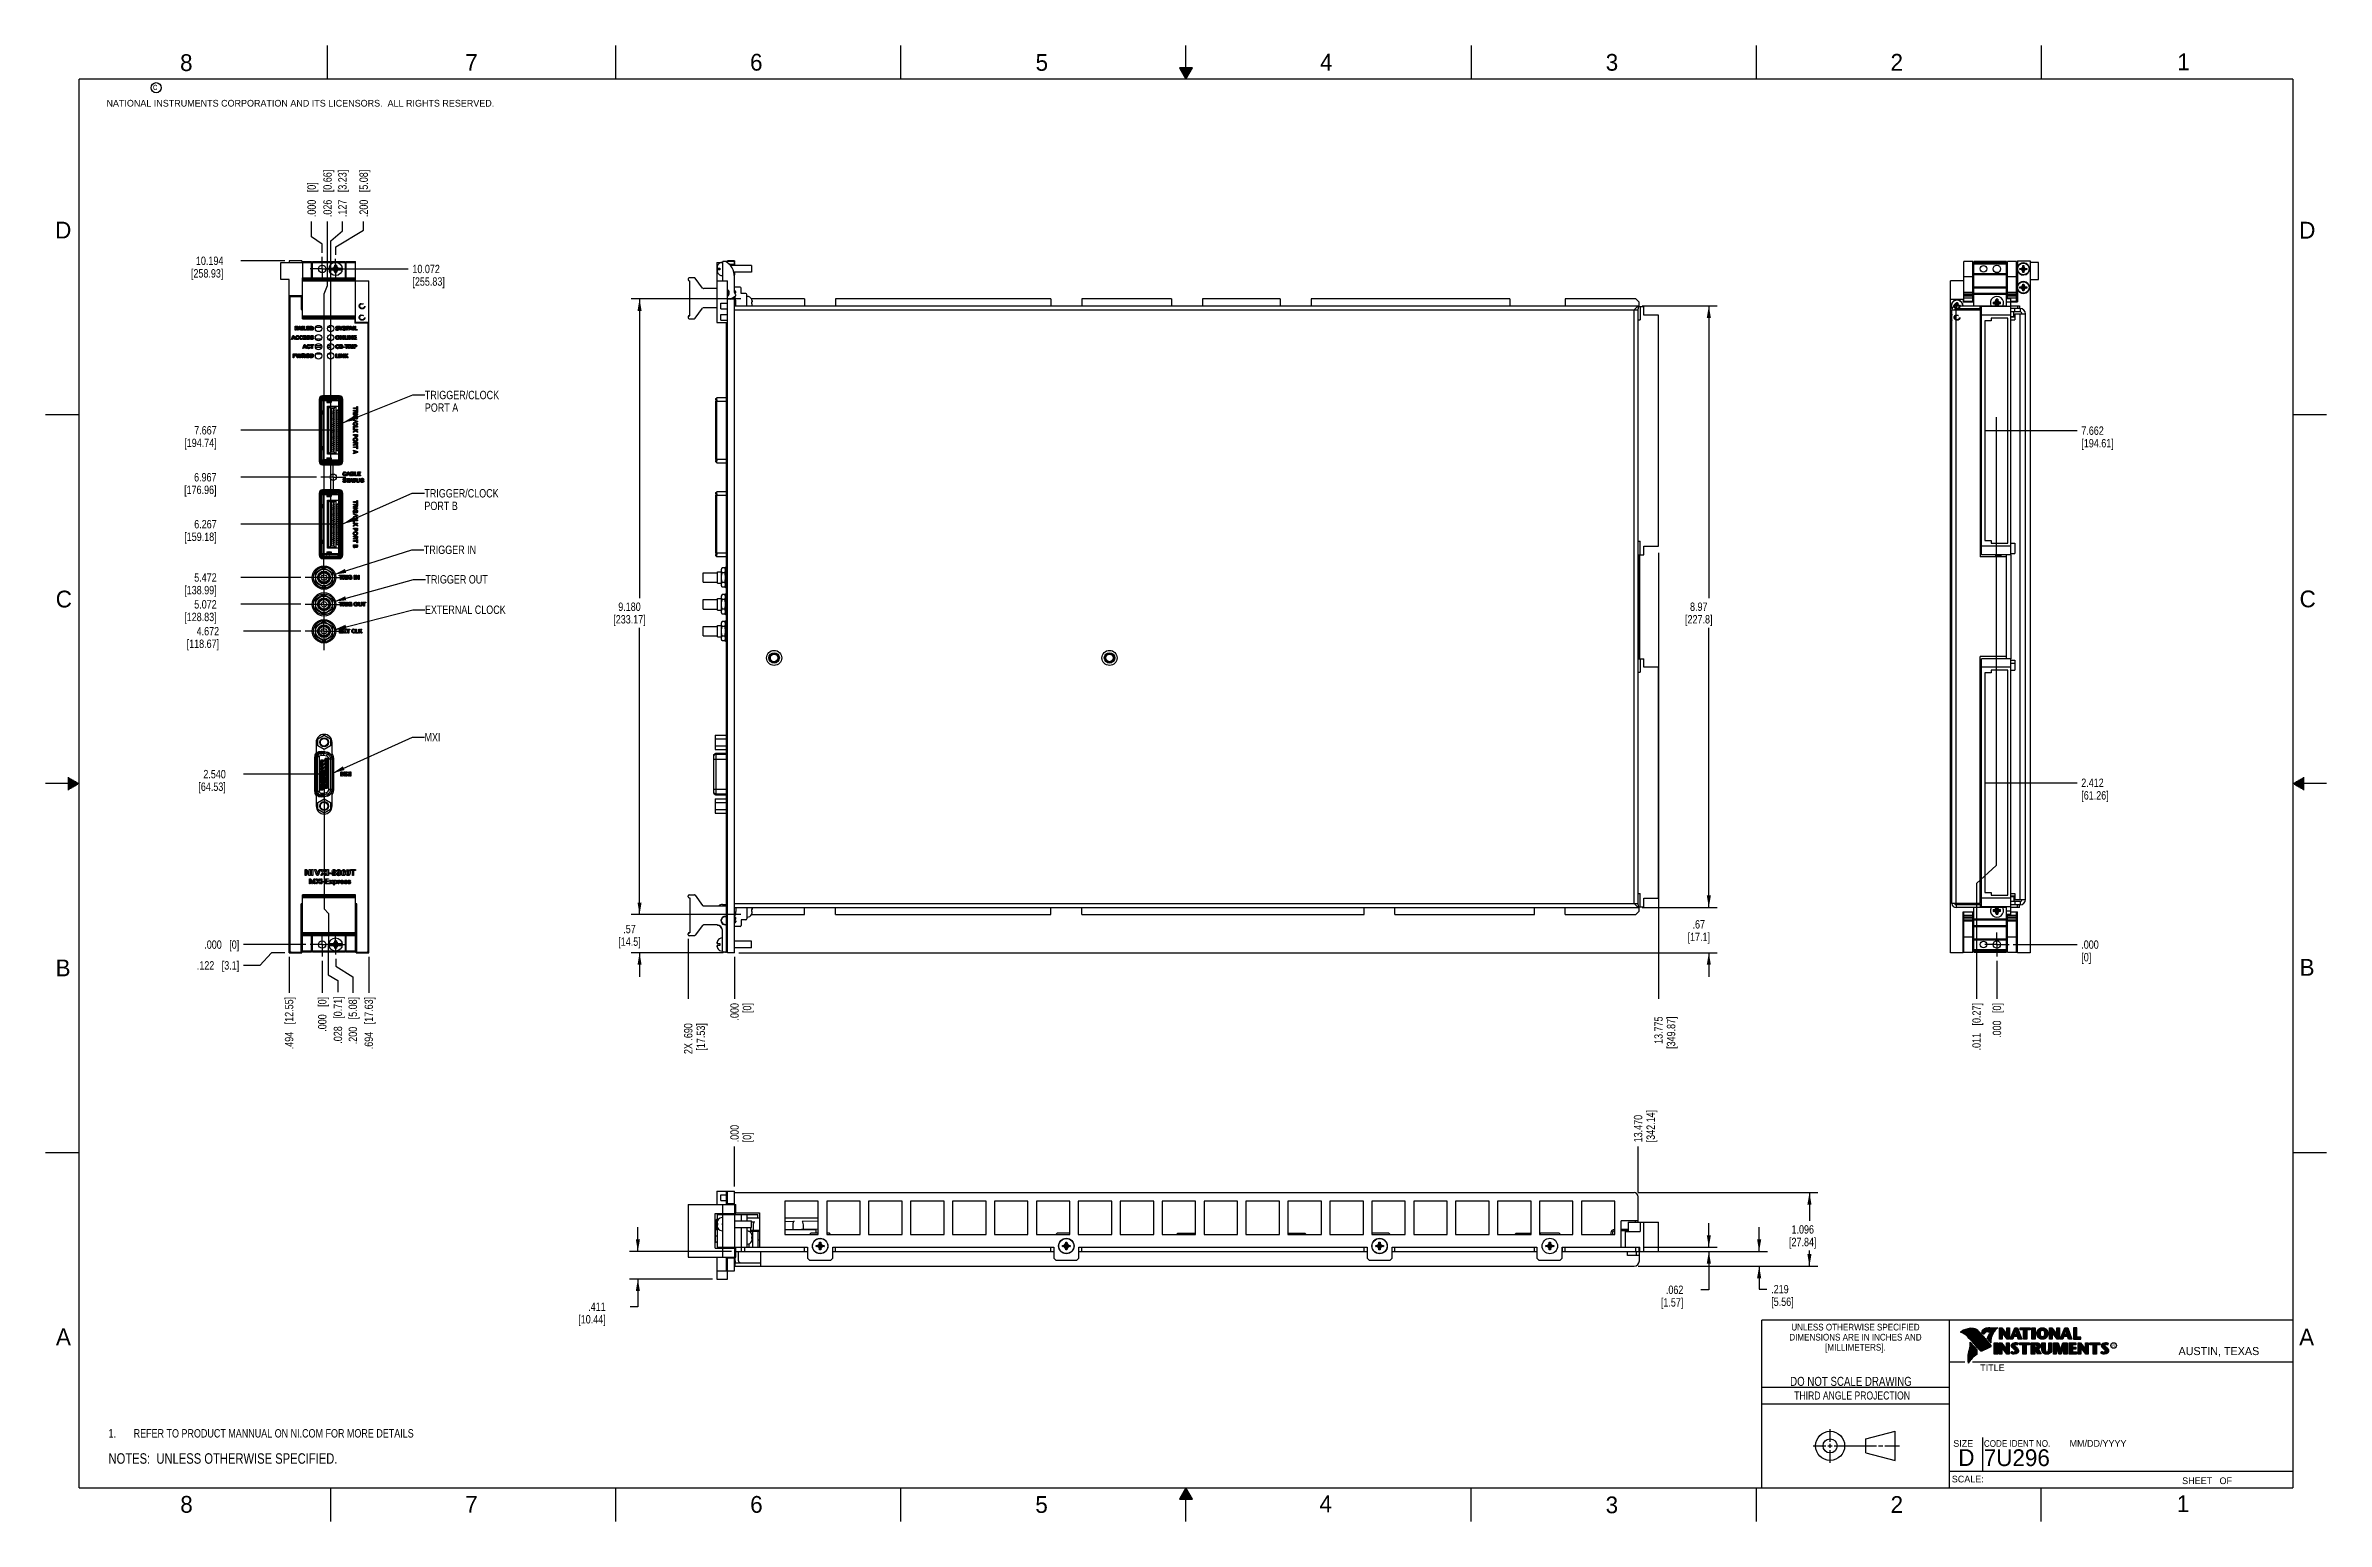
# Model space of a CAD drawing. Header units: inches. Extents: x 0 to 34, y 0 to 22.
import ezdxf

# ---------------------------------------------------------------- set-up
doc = ezdxf.new("R2010")
doc.units = ezdxf.units.IN
doc.header["$LTSCALE"] = 1.87
doc.header["$MEASUREMENT"] = 0
doc.linetypes.add('CENTER', pattern=[0.6, 0.375, -0.075, 0.075, -0.075])
doc.linetypes.add('HIDDEN', pattern=[0.2, 0.1, -0.1])
doc.layers.get('0').update_dxf_attribs({"linetype": 'CONTINUOUS'})
for name, color, linetype in [('02___PRT_ALL_AXES', 7, 'CONTINUOUS'), ('DATUMCURVES', 7, 'CONTINUOUS'), ('DEFAULT_1', 7, 'CENTER'), ('DETAIL', 7, 'CONTINUOUS'), ('DIMENSIONS', 7, 'CONTINUOUS'), ('HANDLES', 7, 'CONTINUOUS')]:
    doc.layers.add(name, color=color, linetype=linetype)
doc.styles.get("Standard").update_dxf_attribs({"font": 'txt', "width": 0.8})
doc.styles.add('TEXTSTYLE_2', font='txt')
doc.styles.add('TEXTSTYLE_3', font='txt', dxfattribs={"width": 0.9})
doc.dimstyles.new('DIMSTYLE_1', dxfattribs={"dimtxt": 0.125, "dimasz": 0.18, "dimexe": 0.125, "dimexo": 0.0625, "dimgap": 0.09, "dimtad": 0, "dimtih": 1, "dimtoh": 1, "dimdec": 3, "dimzin": 4, "dimdsep": 46, "dimtxsty": 'STANDARD', "dimblk": '_FILLED', "dimblk1": '_FILLED', "dimblk2": '_FILLED', "dimcen": 0.09, "dimadec": 0, "dimazin": 0, "dimtp": 0.005, "dimtm": 0.005, "dimtfac": 1, "dimtdec": 3, "dimtofl": 0, "dimtmove": 0, "dimatfit": 3, "dimldrblk": '_FILLED', "dimfxl": 1, "dimtolj": 1, "dimtzin": 4, "dimarcsym": 0})
doc.dimstyles.new('DIMSTYLE_2', dxfattribs={"dimtxt": 0.125, "dimasz": 0.18, "dimexe": 0.125, "dimexo": 0.0625, "dimgap": 0.0625, "dimtad": 0, "dimtih": 1, "dimtoh": 1, "dimdec": 3, "dimzin": 4, "dimdsep": 46, "dimtxsty": 'STANDARD', "dimblk": '_FILLED', "dimblk1": '_FILLED', "dimblk2": '_FILLED', "dimcen": 0.09, "dimadec": 0, "dimazin": 0, "dimtp": 0.005, "dimtm": 0.005, "dimtfac": 1, "dimtdec": 3, "dimtofl": 0, "dimtmove": 0, "dimatfit": 3, "dimldrblk": '_FILLED', "dimfxl": 1, "dimtolj": 1, "dimtzin": 4, "dimarcsym": 0})
doc.dimstyles.new('DIMSTYLE_3', dxfattribs={"dimtxt": 0.125, "dimasz": 0.18, "dimexe": 0.125, "dimexo": 0.0625, "dimgap": 0.0625, "dimtad": 0, "dimtih": 1, "dimtoh": 1, "dimzin": 4, "dimdsep": 46, "dimtxsty": 'STANDARD', "dimblk": '_FILLED', "dimblk1": '_FILLED', "dimblk2": '_FILLED', "dimcen": 0.09, "dimadec": 0, "dimazin": 0, "dimtp": 0.005, "dimtm": 0.005, "dimtfac": 1, "dimtofl": 0, "dimtmove": 0, "dimatfit": 3, "dimldrblk": '_FILLED', "dimfxl": 1, "dimtolj": 1, "dimtzin": 4, "dimarcsym": 0})
doc.dimstyles.get("Standard").update_dxf_attribs({"dimtxt": 0.125, "dimasz": 0.18, "dimexe": 0.125, "dimexo": 0.0625, "dimgap": 0.09, "dimtad": 0, "dimtih": 1, "dimtoh": 1, "dimdec": 3, "dimzin": 4, "dimdsep": 46, "dimtxsty": 'STANDARD', "dimblk": '_FILLED', "dimblk1": '_FILLED', "dimblk2": '_FILLED', "dimcen": 0.09, "dimadec": 0, "dimazin": 0, "dimtol": 1, "dimtp": 0.01, "dimtm": 0.01, "dimtfac": 1, "dimtdec": 3, "dimtofl": 0, "dimtmove": 0, "dimatfit": 3, "dimldrblk": '_FILLED', "dimfxl": 1, "dimtolj": 1, "dimtzin": 4, "dimarcsym": 0})

msp = doc.modelspace()

# ---------------------------------------------------------------- texts
at = {"color": 2, "linetype": 'CONTINUOUS', "line_spacing_factor": 0.9}
for s, insert, char_height, width, attachment_point, style in [('8', (2.0046, 21.8713), 0.25, 0.25, 1, 'TEXTSTYLE_2'), ('7', (6.2556, 21.8743), 0.25, 0.25, 1, 'TEXTSTYLE_2'), ('6', (10.5012, 21.8772), 0.25, 0.25, 1, 'TEXTSTYLE_2'), ('5', (14.7577, 21.8747), 0.25, 0.25, 1, 'TEXTSTYLE_2'), ('4', (18.9977, 21.8777), 0.25, 0.25, 1, 'TEXTSTYLE_2'), ('3', (23.257, 21.8759), 0.25, 0.25, 1, 'TEXTSTYLE_2'), ('2', (27.5025, 21.8762), 0.25, 0.25, 1, 'TEXTSTYLE_2'), ('1', (31.7781, 21.8826), 0.25, 0.25, 1, 'TEXTSTYLE_2'), ('NATIONAL INSTRUMENTS CORPORATION AND ITS LICENSORS.  ALL RIGHTS RESERVED.', (0.9071, 21.1911), 0.1, 7.3, 1, 'TEXTSTYLE_2'), ('c', (1.599, 21.4388), 0.1, 0.1, 1, 'TEXTSTYLE_2'), ('D', (0.1424, 19.375), 0.25, 0.25, 1, 'TEXTSTYLE_2'), ('D', (33.5947, 19.3736), 0.25, 0.25, 1, 'TEXTSTYLE_2'), ('C', (0.1508, 13.8746), 0.25, 0.25, 1, 'TEXTSTYLE_2'), ('C', (33.6004, 13.8767), 0.25, 0.25, 1, 'TEXTSTYLE_2'), ('B', (0.1484, 8.3757), 0.25, 0.25, 1, 'TEXTSTYLE_2'), ('B', (33.6006, 8.3845), 0.25, 0.25, 1, 'TEXTSTYLE_2'), ('A', (0.1541, 2.8761), 0.25, 0.25, 1, 'TEXTSTYLE_2'), ('DIMENSIONS ARE IN INCHES AND', (26.9799, 2.7959), 0.1, 2.52, 2, 'TEXTSTYLE_3'), ('UNLESS OTHERWISE SPECIFIED', (26.9799, 2.9459), 0.1, 2.34, 2, 'TEXTSTYLE_3'), ('A', (33.5939, 2.8728), 0.25, 0.25, 1, 'TEXTSTYLE_2'), ('[MILLIMETERS].', (26.9799, 2.6459), 0.1, 1.26, 2, 'TEXTSTYLE_3'), ('R', (30.8076, 2.6413), 0.042, 0.041979, 1, 'TEXTSTYLE_2'), ('AUSTIN, TEXAS', (31.7957, 2.599), 0.12, 1.56, 1, 'TEXTSTYLE_2'), ('TITLE', (28.8397, 2.3397), 0.1, 0.5, 1, 'TEXTSTYLE_2'), ('SIZE', (28.4379, 1.2118), 0.1, 0.4, 1, 'TEXTSTYLE_2'), ('CODE IDENT NO.', (28.8949, 1.2115), 0.1, 1.26, 1, 'TEXTSTYLE_3'), ('MM/DD/YYYY', (30.1721, 1.2121), 0.1, 1, 1, 'TEXTSTYLE_2'), ('SCALE:', (28.4164, 0.6806), 0.1, 0.6, 1, 'TEXTSTYLE_2'), ('8', (2.0074, 0.3791), 0.25, 0.25, 1, 'TEXTSTYLE_2'), ('7', (6.2553, 0.3787), 0.25, 0.25, 1, 'TEXTSTYLE_2'), ('6', (10.5033, 0.3784), 0.25, 0.25, 1, 'TEXTSTYLE_2'), ('5', (14.754, 0.3762), 0.25, 0.25, 1, 'TEXTSTYLE_2'), ('4', (18.9884, 0.3869), 0.25, 0.25, 1, 'TEXTSTYLE_2'), ('3', (23.2555, 0.371), 0.25, 0.25, 1, 'TEXTSTYLE_2'), ('2', (27.5035, 0.3763), 0.25, 0.25, 1, 'TEXTSTYLE_2'), ('1', (31.7706, 0.389), 0.25, 0.25, 1, 'TEXTSTYLE_2'), ('SHEET   OF', (31.8499, 0.6557), 0.1, 1, 1, 'TEXTSTYLE_2')]:
    msp.add_mtext(s, dxfattribs=dict(at, insert=insert, char_height=char_height, width=width, attachment_point=attachment_point, style=style))
at = {"color": 7, "linetype": 'CONTINUOUS', "insert": (26.9127, 2.1549), "char_height": 0.135, "width": 2.16, "attachment_point": 2, "line_spacing_factor": 0.9}
msp.add_mtext('DO NOT SCALE DRAWING', dxfattribs=at)
at = {"color": 2, "linetype": 'CONTINUOUS', "insert": (26.9296, 1.9368), "char_height": 0.12, "width": 2.112, "attachment_point": 2, "line_spacing_factor": 0.9}
msp.add_mtext('THIRD ANGLE PROJECTION', dxfattribs=at)
at = {"color": 7, "linetype": 'CONTINUOUS', "char_height": 0.25, "attachment_point": 1, "line_spacing_factor": 0.9, "style": 'TEXTSTYLE_2'}
for s, insert, width in [('D  ', (28.5128, 1.0764), 0.75), ('7U296', (28.8928, 1.0745), 1.25)]:
    msp.add_mtext(s, dxfattribs=dict(at, insert=insert, width=width))
at = {"layer": 'DETAIL', "color": 2, "linetype": 'CONTINUOUS', "char_height": 0.125, "attachment_point": 1, "line_spacing_factor": 0.9}
for s, insert, width in [('TRIGGER/CLOCK\\PPORT A', (5.6531, 16.8541), 1.3), ('TRIGGER/CLOCK\\PPORT B', (5.6463, 15.3891), 1.3), ('TRIGGER IN', (5.6375, 14.5467), 1), ('TRIGGER OUT', (5.6621, 14.106), 1.1), ('EXTERNAL CLOCK', (5.6547, 13.6531), 1.4), ('MXI', (5.6486, 11.7525), 0.3)]:
    msp.add_mtext(s, dxfattribs=dict(at, insert=insert, width=width))

# ---------------------------------------------------------------- blocks, each defined once
blk = doc.blocks.new('SYMBOL_3_BL0', base_point=(3.675, 1.312))
at = {"color": 2, "linetype": 'CONTINUOUS', "width": 0.8}
for s, p in [('1.', (0.938, 1.25)), ('REFER TO PRODUCT MANNUAL ON NI.COM FOR MORE DETAILS', (1.312, 1.25))]:
    blk.add_text(s, height=0.125, dxfattribs=at).set_placement(p)
blk = doc.blocks.new('*D0')
at = {"layer": 'DIMENSIONS', "color": 2, "linetype": 'CONTINUOUS'}
blk.add_line((3.63, 8.414), (3.63, 7.881), dxfattribs=at)
at = {"layer": 'DIMENSIONS', "color": 2, "linetype": 'CONTINUOUS', "insert": (3.567, 7.819), "char_height": 0.125, "width": 1.225, "attachment_point": 3, "rotation": 90, "line_spacing_factor": 0.9}
blk.add_mtext('.494{\\Ftxt.shx;\\W1.000000;\\H0.125000; }[12.55]', dxfattribs=at)
blk = doc.blocks.new('_FILLED')
at = {"color": 0, "linetype": 'BYBLOCK'}
blk.add_solid([(0, 0), (-1, 0.17), (-1, -0.17)], dxfattribs=at)
blk = doc.blocks.new('*D1')
at = {"layer": 'DIMENSIONS', "color": 2, "linetype": 'CONTINUOUS'}
blk.add_line((4.124, 8.356), (4.124, 7.881), dxfattribs=at)
at = {"layer": 'DIMENSIONS', "color": 2, "linetype": 'CONTINUOUS', "insert": (4.061, 7.819), "char_height": 0.125, "width": 0.825, "attachment_point": 3, "rotation": 90, "line_spacing_factor": 0.9}
blk.add_mtext('.000{\\Ftxt.shx;\\W1.000000;\\H0.125000; }[0]', dxfattribs=at)
blk = doc.blocks.new('*D2')
at = {"layer": 'DIMENSIONS', "color": 2, "linetype": 'CONTINUOUS'}
for p, q in [((4.324, 8.387), (4.324, 8.277)), ((4.324, 8.277), (4.579, 8.12)), ((4.579, 8.12), (4.579, 7.881))]:
    blk.add_line(p, q, dxfattribs=at)
at = {"layer": 'DIMENSIONS', "color": 2, "linetype": 'CONTINUOUS', "insert": (4.517, 7.819), "char_height": 0.125, "width": 1.125, "attachment_point": 3, "rotation": 90, "line_spacing_factor": 0.9}
blk.add_mtext('.200{\\Ftxt.shx;\\W1.000000;\\H0.125000; }[5.08]', dxfattribs=at)
blk = doc.blocks.new('*D3')
at = {"layer": 'DIMENSIONS', "color": 2, "linetype": 'CONTINUOUS'}
blk.add_line((4.818, 8.414), (4.818, 7.881), dxfattribs=at)
at = {"layer": 'DIMENSIONS', "color": 2, "linetype": 'CONTINUOUS', "insert": (4.755, 7.819), "char_height": 0.125, "width": 1.225, "attachment_point": 3, "rotation": 90, "line_spacing_factor": 0.9}
blk.add_mtext('.694{\\Ftxt.shx;\\W1.000000;\\H0.125000; }[17.63]', dxfattribs=at)
blk = doc.blocks.new('*D4')
at = {"layer": 'DIMENSIONS', "color": 2, "linetype": 'CONTINUOUS'}
for p, q in [((3.192, 8.288), (2.948, 8.288)), ((3.366, 8.477), (3.192, 8.288)), ((3.567, 8.477), (3.366, 8.477))]:
    blk.add_line(p, q, dxfattribs=at)
at = {"layer": 'DIMENSIONS', "color": 2, "linetype": 'CONTINUOUS', "insert": (2.886, 8.351), "char_height": 0.125, "width": 1.025, "attachment_point": 3, "line_spacing_factor": 0.9}
blk.add_mtext('.122{\\Ftxt.shx;\\W1.000000;\\H0.125000; }[3.1]', dxfattribs=at)
blk = doc.blocks.new('*D5')
at = {"layer": 'DIMENSIONS', "color": 2, "linetype": 'CONTINUOUS'}
blk.add_line((3.881, 8.599), (2.948, 8.599), dxfattribs=at)
at = {"layer": 'DIMENSIONS', "color": 2, "linetype": 'CONTINUOUS', "insert": (2.886, 8.661), "char_height": 0.125, "width": 0.825, "attachment_point": 3, "line_spacing_factor": 0.9}
blk.add_mtext('.000{\\Ftxt.shx;\\W1.000000;\\H0.125000; }[0]', dxfattribs=at)
blk = doc.blocks.new('*D6')
at = {"layer": 'DIMENSIONS', "color": 2, "linetype": 'CONTINUOUS'}
blk.add_line((4.226, 11.139), (2.948, 11.139), dxfattribs=at)
at = {"layer": 'DIMENSIONS', "color": 2, "linetype": 'CONTINUOUS', "insert": (2.686, 11.202), "char_height": 0.125, "width": 0.7, "attachment_point": 3, "line_spacing_factor": 0.9}
blk.add_mtext('2.540\\P[64.53]', dxfattribs=at)
blk = doc.blocks.new('*D7')
at = {"layer": 'DIMENSIONS', "color": 2, "linetype": 'CONTINUOUS'}
blk.add_line((3.806, 13.271), (2.948, 13.271), dxfattribs=at)
at = {"layer": 'DIMENSIONS', "color": 2, "linetype": 'CONTINUOUS', "insert": (2.586, 13.333), "char_height": 0.125, "width": 0.8, "attachment_point": 3, "line_spacing_factor": 0.9}
blk.add_mtext('4.672\\P[118.67]', dxfattribs=at)
blk = doc.blocks.new('*D8')
at = {"layer": 'DIMENSIONS', "color": 2, "linetype": 'CONTINUOUS'}
blk.add_line((3.806, 13.671), (2.912, 13.671), dxfattribs=at)
at = {"layer": 'DIMENSIONS', "color": 2, "linetype": 'CONTINUOUS', "insert": (2.55, 13.733), "char_height": 0.125, "width": 0.8, "attachment_point": 3, "line_spacing_factor": 0.9}
blk.add_mtext('5.072\\P[128.83]', dxfattribs=at)
blk = doc.blocks.new('*D9')
at = {"layer": 'DIMENSIONS', "color": 2, "linetype": 'CONTINUOUS'}
blk.add_line((3.806, 14.071), (2.912, 14.071), dxfattribs=at)
at = {"layer": 'DIMENSIONS', "color": 2, "linetype": 'CONTINUOUS', "insert": (2.55, 14.133), "char_height": 0.125, "width": 0.8, "attachment_point": 3, "line_spacing_factor": 0.9}
blk.add_mtext('5.472\\P[138.99]', dxfattribs=at)
blk = doc.blocks.new('*D10')
at = {"layer": 'DIMENSIONS', "color": 2, "linetype": 'CONTINUOUS'}
blk.add_line((4.33, 14.866), (2.912, 14.866), dxfattribs=at)
at = {"layer": 'DIMENSIONS', "color": 2, "linetype": 'CONTINUOUS', "insert": (2.55, 14.928), "char_height": 0.125, "width": 0.8, "attachment_point": 3, "line_spacing_factor": 0.9}
blk.add_mtext('6.267\\P[159.18]', dxfattribs=at)
blk = doc.blocks.new('*D11')
at = {"layer": 'DIMENSIONS', "color": 2, "linetype": 'CONTINUOUS'}
blk.add_line((4.311, 16.266), (2.912, 16.266), dxfattribs=at)
at = {"layer": 'DIMENSIONS', "color": 2, "linetype": 'CONTINUOUS', "insert": (2.55, 16.328), "char_height": 0.125, "width": 0.8, "attachment_point": 3, "line_spacing_factor": 0.9}
blk.add_mtext('7.667\\P[194.74]', dxfattribs=at)
blk = doc.blocks.new('*D12')
at = {"layer": 'DIMENSIONS', "color": 2, "linetype": 'CONTINUOUS'}
blk.add_line((4.186, 18.671), (5.405, 18.671), dxfattribs=at)
at = {"layer": 'DIMENSIONS', "color": 2, "linetype": 'CONTINUOUS', "insert": (5.468, 18.733), "char_height": 0.125, "width": 0.8, "attachment_point": 1, "line_spacing_factor": 0.9}
blk.add_mtext('10.072\\P[255.83]', dxfattribs=at)
blk = doc.blocks.new('*D13')
at = {"layer": 'DIMENSIONS', "color": 2, "linetype": 'CONTINUOUS'}
blk.add_line((3.567, 18.793), (2.912, 18.793), dxfattribs=at)
at = {"layer": 'DIMENSIONS', "color": 2, "linetype": 'CONTINUOUS', "insert": (2.65, 18.855), "char_height": 0.125, "width": 0.8, "attachment_point": 3, "line_spacing_factor": 0.9}
blk.add_mtext('10.194\\P[258.93]', dxfattribs=at)
blk = doc.blocks.new('*D14')
at = {"layer": 'DIMENSIONS', "color": 2, "linetype": 'CONTINUOUS'}
blk.add_line((4.038, 15.566), (2.911, 15.566), dxfattribs=at)
at = {"layer": 'DIMENSIONS', "color": 2, "linetype": 'CONTINUOUS', "insert": (2.548, 15.628), "char_height": 0.125, "width": 0.8, "attachment_point": 3, "line_spacing_factor": 0.9}
blk.add_mtext('6.967\\P[176.96]', dxfattribs=at)
blk = doc.blocks.new('*D15')
at = {"layer": 'DIMENSIONS', "color": 2, "linetype": 'CONTINUOUS'}
for p, q in [((4.152, 11.202), (4.152, 9.131)), ((4.152, 9.131), (4.216, 9.062)), ((4.216, 9.062), (4.212, 8.146)), ((4.212, 8.146), (4.358, 8.065)), ((4.358, 8.065), (4.358, 7.889))]:
    blk.add_line(p, q, dxfattribs=at)
at = {"layer": 'DIMENSIONS', "color": 2, "linetype": 'CONTINUOUS', "insert": (4.295, 7.827), "char_height": 0.125, "width": 1.125, "attachment_point": 3, "rotation": 90, "line_spacing_factor": 0.9}
blk.add_mtext('.028{\\Ftxt.shx;\\W1.000000;\\H0.125000; }[0.71]', dxfattribs=at)
blk = doc.blocks.new('*D16')
at = {"layer": 'DIMENSIONS', "color": 2, "linetype": 'CONTINUOUS'}
for p, q in [((3.966, 19.149), (3.966, 19.38)), ((4.124, 19.041), (3.966, 19.149)), ((4.124, 18.913), (4.124, 19.041))]:
    blk.add_line(p, q, dxfattribs=at)
at = {"layer": 'DIMENSIONS', "color": 2, "linetype": 'CONTINUOUS', "insert": (3.903, 19.443), "char_height": 0.125, "width": 0.825, "attachment_point": 1, "rotation": 90, "line_spacing_factor": 0.9}
blk.add_mtext('.000{\\Ftxt.shx;\\W1.000000;\\H0.125000; }[0]', dxfattribs=at)
blk = doc.blocks.new('*D17')
at = {"layer": 'DIMENSIONS', "color": 2, "linetype": 'CONTINUOUS'}
for p, q in [((4.741, 19.25), (4.741, 19.38)), ((4.324, 18.998), (4.741, 19.25)), ((4.324, 18.883), (4.324, 18.998))]:
    blk.add_line(p, q, dxfattribs=at)
at = {"layer": 'DIMENSIONS', "color": 2, "linetype": 'CONTINUOUS', "insert": (4.679, 19.443), "char_height": 0.125, "width": 1.125, "attachment_point": 1, "rotation": 90, "line_spacing_factor": 0.9}
blk.add_mtext('.200{\\Ftxt.shx;\\W1.000000;\\H0.125000; }[5.08]', dxfattribs=at)
blk = doc.blocks.new('*D18')
at = {"layer": 'DIMENSIONS', "color": 2, "linetype": 'CONTINUOUS'}
for p, q in [((4.203, 18.425), (4.203, 19.38)), ((4.15, 18.302), (4.203, 18.425)), ((4.15, 14.414), (4.15, 18.302))]:
    blk.add_line(p, q, dxfattribs=at)
at = {"layer": 'DIMENSIONS', "color": 2, "linetype": 'CONTINUOUS', "insert": (4.14, 19.443), "char_height": 0.125, "width": 1.125, "attachment_point": 1, "rotation": 90, "line_spacing_factor": 0.9}
blk.add_mtext('.026{\\Ftxt.shx;\\W1.000000;\\H0.125000; }[0.66]', dxfattribs=at)
blk = doc.blocks.new('*D19')
at = {"layer": 'DIMENSIONS', "color": 2, "linetype": 'CONTINUOUS'}
for p, q in [((4.424, 19.238), (4.424, 19.38)), ((4.251, 19.09), (4.424, 19.238)), ((4.251, 14.793), (4.251, 19.09))]:
    blk.add_line(p, q, dxfattribs=at)
at = {"layer": 'DIMENSIONS', "color": 2, "linetype": 'CONTINUOUS', "insert": (4.362, 19.443), "char_height": 0.125, "width": 1.125, "attachment_point": 1, "rotation": 90, "line_spacing_factor": 0.9}
blk.add_mtext('.127{\\Ftxt.shx;\\W1.000000;\\H0.125000; }[3.23]', dxfattribs=at)
blk = doc.blocks.new('*D20')
at = {"layer": 'DIMENSIONS', "color": 2, "linetype": 'CONTINUOUS'}
blk.add_line((28.922, 11.011), (30.283, 11.011), dxfattribs=at)
at = {"layer": 'DIMENSIONS', "color": 2, "linetype": 'CONTINUOUS', "insert": (30.346, 11.073), "char_height": 0.125, "width": 0.7, "attachment_point": 1, "line_spacing_factor": 0.9}
blk.add_mtext('2.412\\P[61.26]', dxfattribs=at)
blk = doc.blocks.new('*D21')
at = {"layer": 'DIMENSIONS', "color": 2, "linetype": 'CONTINUOUS'}
blk.add_line((29.331, 8.599), (30.283, 8.599), dxfattribs=at)
at = {"layer": 'DIMENSIONS', "color": 2, "linetype": 'CONTINUOUS', "insert": (30.346, 8.661), "char_height": 0.125, "width": 0.4, "attachment_point": 1, "line_spacing_factor": 0.9}
blk.add_mtext('.000\\P[0]', dxfattribs=at)
blk = doc.blocks.new('*D22')
at = {"layer": 'DIMENSIONS', "color": 2, "linetype": 'CONTINUOUS'}
blk.add_line((28.922, 16.261), (30.284, 16.261), dxfattribs=at)
at = {"layer": 'DIMENSIONS', "color": 2, "linetype": 'CONTINUOUS', "insert": (30.347, 16.323), "char_height": 0.125, "width": 0.8, "attachment_point": 1, "line_spacing_factor": 0.9}
blk.add_mtext('7.662\\P[194.61]', dxfattribs=at)
blk = doc.blocks.new('*D23')
at = {"layer": 'DIMENSIONS', "color": 2, "linetype": 'CONTINUOUS'}
for p, q in [((29.078, 16.462), (29.078, 9.779)), ((29.078, 9.779), (28.785, 9.51)), ((28.785, 9.51), (28.785, 7.789))]:
    blk.add_line(p, q, dxfattribs=at)
at = {"layer": 'DIMENSIONS', "color": 2, "linetype": 'CONTINUOUS', "insert": (28.722, 7.727), "char_height": 0.125, "width": 1.125, "attachment_point": 3, "rotation": 90, "line_spacing_factor": 0.9}
blk.add_mtext('.011{\\Ftxt.shx;\\W1.000000;\\H0.125000; }[0.27]', dxfattribs=at)
blk = doc.blocks.new('*D24')
at = {"layer": 'DIMENSIONS', "color": 2, "linetype": 'CONTINUOUS'}
blk.add_line((29.089, 8.356), (29.089, 7.789), dxfattribs=at)
at = {"layer": 'DIMENSIONS', "color": 2, "linetype": 'CONTINUOUS', "insert": (29.026, 7.727), "char_height": 0.125, "width": 0.825, "attachment_point": 3, "rotation": 90, "line_spacing_factor": 0.9}
blk.add_mtext('.000{\\Ftxt.shx;\\W1.000000;\\H0.125000; }[0]', dxfattribs=at)
blk = doc.blocks.new('*D25')
at = {"layer": 'DIMENSIONS', "color": 2, "linetype": 'CONTINUOUS'}
blk.add_line((9.579, 8.683), (9.579, 7.789), dxfattribs=at)
at = {"layer": 'DIMENSIONS', "color": 2, "linetype": 'CONTINUOUS', "insert": (9.517, 7.427), "char_height": 0.125, "width": 0.7, "attachment_point": 3, "rotation": 90, "line_spacing_factor": 0.9}
blk.add_mtext('2X .690\\P[17.53]', dxfattribs=at)
blk = doc.blocks.new('*D26')
at = {"layer": 'DIMENSIONS', "color": 2, "linetype": 'CONTINUOUS'}
blk.add_line((10.269, 8.414), (10.269, 7.789), dxfattribs=at)
at = {"layer": 'DIMENSIONS', "color": 2, "linetype": 'CONTINUOUS', "insert": (10.207, 7.727), "char_height": 0.125, "width": 0.4, "attachment_point": 3, "rotation": 90, "line_spacing_factor": 0.9}
blk.add_mtext('.000\\P[0]', dxfattribs=at)
blk = doc.blocks.new('*D27')
at = {"layer": 'DIMENSIONS', "color": 2, "linetype": 'CONTINUOUS'}
blk.add_line((23.739, 4.903), (23.739, 5.588), dxfattribs=at)
at = {"layer": 'DIMENSIONS', "color": 2, "linetype": 'CONTINUOUS', "insert": (23.677, 5.651), "char_height": 0.125, "width": 0.8, "attachment_point": 1, "rotation": 90, "line_spacing_factor": 0.9}
blk.add_mtext('13.470\\P[342.14]', dxfattribs=at)
blk = doc.blocks.new('*D28')
at = {"layer": 'DIMENSIONS', "color": 2, "linetype": 'CONTINUOUS'}
blk.add_line((10.269, 4.993), (10.269, 5.588), dxfattribs=at)
at = {"layer": 'DIMENSIONS', "color": 2, "linetype": 'CONTINUOUS', "insert": (10.207, 5.651), "char_height": 0.125, "width": 0.4, "attachment_point": 1, "rotation": 90, "line_spacing_factor": 0.9}
blk.add_mtext('.000\\P[0]', dxfattribs=at)
blk = doc.blocks.new('*D29')
at = {"layer": 'DIMENSIONS', "color": 2, "linetype": 'CONTINUOUS'}
for p, q in [((24.044, 14.437), (24.044, 12.825)), ((24.044, 12.825), (24.044, 9.175)), ((24.044, 9.175), (24.044, 7.789))]:
    blk.add_line(p, q, dxfattribs=at)
at = {"layer": 'DIMENSIONS', "color": 2, "linetype": 'CONTINUOUS', "insert": (23.981, 7.527), "char_height": 0.125, "width": 0.8, "attachment_point": 3, "rotation": 90, "line_spacing_factor": 0.9}
blk.add_mtext('13.775\\P[349.87]', dxfattribs=at)
blk = doc.blocks.new('*D30')
at = {"layer": 'DIMENSIONS', "color": 2, "linetype": 'CONTINUOUS'}
for p, q in [((8.829, 4.024), (8.829, 4.384)), ((10.226, 4.024), (8.704, 4.024)), ((9.942, 3.613), (8.704, 3.613)), ((8.829, 3.613), (8.829, 3.2)), ((8.829, 3.2), (8.712, 3.2))]:
    blk.add_line(p, q, dxfattribs=at)
at = {"layer": 'DIMENSIONS', "color": 2, "linetype": 'CONTINUOUS', "xscale": 0.18, "yscale": 0.18, "zscale": 0.18}
for p, rotation in [((8.829, 4.024), 270), ((8.829, 3.613), 90)]:
    blk.add_blockref('_FILLED', p, dxfattribs=dict(at, rotation=rotation))
at = {"layer": 'DIMENSIONS', "color": 2, "linetype": 'CONTINUOUS', "insert": (8.349, 3.263), "char_height": 0.125, "width": 0.7, "attachment_point": 3, "line_spacing_factor": 0.9}
blk.add_mtext('.411\\P[10.44]', dxfattribs=at)
blk = doc.blocks.new('*D31')
at = {"layer": 'DIMENSIONS', "color": 2, "linetype": 'CONTINUOUS'}
for p, q in [((24.794, 4.086), (24.794, 4.446)), ((23.818, 4.086), (24.919, 4.086)), ((23.818, 4.024), (24.919, 4.024)), ((24.794, 4.024), (24.794, 3.453)), ((24.794, 3.453), (24.676, 3.453))]:
    blk.add_line(p, q, dxfattribs=at)
at = {"layer": 'DIMENSIONS', "color": 2, "linetype": 'CONTINUOUS', "xscale": 0.18, "yscale": 0.18, "zscale": 0.18}
for p, rotation in [((24.794, 4.086), 270), ((24.794, 4.024), 90)]:
    blk.add_blockref('_FILLED', p, dxfattribs=dict(at, rotation=rotation))
at = {"layer": 'DIMENSIONS', "color": 2, "linetype": 'CONTINUOUS', "insert": (24.414, 3.515), "char_height": 0.125, "width": 0.6, "attachment_point": 3, "line_spacing_factor": 0.9}
blk.add_mtext('.062\\P[1.57]', dxfattribs=at)
blk = doc.blocks.new('*D32')
at = {"layer": 'DIMENSIONS', "color": 2, "linetype": 'CONTINUOUS'}
for p, q in [((25.544, 4.024), (25.544, 4.384)), ((23.742, 3.805), (25.669, 3.805)), ((23.768, 4.024), (25.669, 4.024)), ((25.544, 3.805), (25.544, 3.462)), ((25.544, 3.462), (25.661, 3.462))]:
    blk.add_line(p, q, dxfattribs=at)
at = {"layer": 'DIMENSIONS', "color": 2, "linetype": 'CONTINUOUS', "xscale": 0.18, "yscale": 0.18, "zscale": 0.18}
for p, rotation in [((25.544, 4.024), 270), ((25.544, 3.805), 90)]:
    blk.add_blockref('_FILLED', p, dxfattribs=dict(at, rotation=rotation))
at = {"layer": 'DIMENSIONS', "color": 2, "linetype": 'CONTINUOUS', "insert": (25.724, 3.524), "char_height": 0.125, "width": 0.6, "attachment_point": 1, "line_spacing_factor": 0.9}
blk.add_mtext('.219\\P[5.56]', dxfattribs=at)
blk = doc.blocks.new('*D33')
at = {"layer": 'DIMENSIONS', "color": 2, "linetype": 'CONTINUOUS'}
for p, q in [((23.742, 4.901), (26.419, 4.901)), ((26.294, 4.901), (26.294, 4.478)), ((23.742, 3.805), (26.419, 3.805)), ((26.294, 3.805), (26.294, 4.04))]:
    blk.add_line(p, q, dxfattribs=at)
at = {"layer": 'DIMENSIONS', "color": 2, "linetype": 'CONTINUOUS', "xscale": 0.18, "yscale": 0.18, "zscale": 0.18}
for p, rotation in [((26.294, 4.901), 90), ((26.294, 3.805), 270)]:
    blk.add_blockref('_FILLED', p, dxfattribs=dict(at, rotation=rotation))
at = {"layer": 'DIMENSIONS', "color": 2, "linetype": 'CONTINUOUS', "insert": (26.194, 4.415), "char_height": 0.125, "width": 0.7, "attachment_point": 2, "line_spacing_factor": 0.9}
blk.add_mtext('1.096\\P[27.84]', dxfattribs=at)
blk = doc.blocks.new('*D34')
at = {"layer": 'DIMENSIONS', "color": 2, "linetype": 'CONTINUOUS'}
for p, q in [((24.794, 9.151), (24.794, 9.511)), ((23.802, 9.151), (24.919, 9.151)), ((10.332, 8.477), (24.919, 8.477)), ((24.794, 8.477), (24.794, 8.117))]:
    blk.add_line(p, q, dxfattribs=at)
at = {"layer": 'DIMENSIONS', "color": 2, "linetype": 'CONTINUOUS', "xscale": 0.18, "yscale": 0.18, "zscale": 0.18}
for p, rotation in [((24.794, 9.151), 270), ((24.794, 8.477), 90)]:
    blk.add_blockref('_FILLED', p, dxfattribs=dict(at, rotation=rotation))
at = {"layer": 'DIMENSIONS', "color": 2, "linetype": 'CONTINUOUS', "insert": (24.644, 8.963), "char_height": 0.125, "width": 0.6, "attachment_point": 2, "line_spacing_factor": 0.9}
blk.add_mtext('.67\\P[17.1]', dxfattribs=at)
blk = doc.blocks.new('*D35')
at = {"layer": 'DIMENSIONS', "color": 2, "linetype": 'CONTINUOUS'}
for p, q in [((23.802, 18.121), (24.919, 18.121)), ((24.794, 18.121), (24.794, 13.761)), ((24.794, 9.151), (24.794, 13.323)), ((23.802, 9.151), (24.919, 9.151))]:
    blk.add_line(p, q, dxfattribs=at)
at = {"layer": 'DIMENSIONS', "color": 2, "linetype": 'CONTINUOUS', "xscale": 0.18, "yscale": 0.18, "zscale": 0.18}
for p, rotation in [((24.794, 18.121), 90), ((24.794, 9.151), 270)]:
    blk.add_blockref('_FILLED', p, dxfattribs=dict(at, rotation=rotation))
at = {"layer": 'DIMENSIONS', "color": 2, "linetype": 'CONTINUOUS', "insert": (24.644, 13.698), "char_height": 0.125, "width": 0.7, "attachment_point": 2, "line_spacing_factor": 0.9}
blk.add_mtext('8.97\\P[227.8]', dxfattribs=at)
blk = doc.blocks.new('*D36')
at = {"layer": 'DIMENSIONS', "color": 2, "linetype": 'CONTINUOUS'}
for p, q in [((8.854, 9.046), (8.854, 9.406)), ((10.363, 9.046), (8.729, 9.046)), ((10.102, 8.477), (8.729, 8.477)), ((8.854, 8.477), (8.854, 8.117))]:
    blk.add_line(p, q, dxfattribs=at)
at = {"layer": 'DIMENSIONS', "color": 2, "linetype": 'CONTINUOUS', "xscale": 0.18, "yscale": 0.18, "zscale": 0.18}
for p, rotation in [((8.854, 9.046), 270), ((8.854, 8.477), 90)]:
    blk.add_blockref('_FILLED', p, dxfattribs=dict(at, rotation=rotation))
at = {"layer": 'DIMENSIONS', "color": 2, "linetype": 'CONTINUOUS', "insert": (8.704, 8.893), "char_height": 0.125, "width": 0.6, "attachment_point": 2, "line_spacing_factor": 0.9}
blk.add_mtext('.57\\P[14.5]', dxfattribs=at)
blk = doc.blocks.new('*D37')
at = {"layer": 'DIMENSIONS', "color": 2, "linetype": 'CONTINUOUS'}
for p, q in [((10.363, 18.226), (8.729, 18.226)), ((8.854, 18.226), (8.854, 13.761)), ((8.854, 9.046), (8.854, 13.323)), ((10.363, 9.046), (8.729, 9.046))]:
    blk.add_line(p, q, dxfattribs=at)
at = {"layer": 'DIMENSIONS', "color": 2, "linetype": 'CONTINUOUS', "xscale": 0.18, "yscale": 0.18, "zscale": 0.18}
for p, rotation in [((8.854, 18.226), 90), ((8.854, 9.046), 270)]:
    blk.add_blockref('_FILLED', p, dxfattribs=dict(at, rotation=rotation))
at = {"layer": 'DIMENSIONS', "color": 2, "linetype": 'CONTINUOUS', "insert": (8.704, 13.698), "char_height": 0.125, "width": 0.8, "attachment_point": 2, "line_spacing_factor": 0.9}
blk.add_mtext('9.180\\P[233.17]', dxfattribs=at)
blk = doc.blocks.new('SYMBOL_4_BL1', base_point=(3.1215, 0.9375))
at = {"layer": 'DETAIL', "color": 2, "linetype": 'CONTINUOUS', "width": 0.8}
blk.add_text('NOTES:  UNLESS OTHERWISE SPECIFIED.', height=0.156, dxfattribs=at).set_placement((0.9375, 0.8595))

# ---------------------------------------------------------------- dimensions: what is measured, and where the dimension line sits
at = {"layer": 'DIMENSIONS', "color": 2, "linetype": 'CONTINUOUS'}
for feature_location, offset, dtype, origin, picture, middle in [((4.3238076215, 18.8828831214), (0.417310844, 0.4973937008), 0, (4.1238076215, 18.8203831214), '*D17', (4.7411184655, 20.0052768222)), ((4.1498076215, 14.4142768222), (0.052819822, 4.966), 0, (4.1238076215, 14.3517768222), '*D18', (4.2026274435, 20.0052768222)), ((4.25114, 14.79255), (0.17304, 4.58772), 0, (4.12381, 16.73712), '*D19', (4.42418, 20.00528)), ((4.1238076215, 18.9132768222), (-0.1581162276, 0.467), 0, (4.1238076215, 18.8507768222), '*D16', (3.9656913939, 19.8552768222)), ((3.5673, 18.7928), (-0.6548, 0), 0, (3.6298, 8.5988), '*D13', (2.45, 18.699)), ((4.1863, 18.6708), (1.219, 0), 0, (3.9438, 8.5988), '*D12', (5.8678, 18.577)), ((4.311, 16.2658), (-1.3986, 0), 0, (4.1079, 8.5988), '*D11', (2.45, 16.172)), ((29.0782, 16.4616), (-0.2935, -8.6723), 0, (29.0887, 8.4188), '*D23', (28.7847, 7.1643)), ((28.9222, 16.2608), (1.3619, 0), 0, (28.8597, 8.5988), '*D22', (30.7466, 16.167)), ((4.038, 15.5658), (-1.1273, 0), 0, (4.1005, 8.5988), '*D14', (2.4482, 15.472)), ((4.3302, 14.8658), (-1.4177, 0), 0, (4.1079, 8.5988), '*D10', (2.45, 14.772)), ((24.0437, 14.4373), (0, -6.6481), 1, (10.2691, 9.2883), '*D29', (24.1374, 7.3268)), ((3.8063, 14.0708), (-0.8938, 0), 0, (3.8688, 8.5988), '*D9', (2.45, 13.977)), ((3.8063, 13.6708), (-0.8938, 0), 0, (3.8688, 8.5988), '*D8', (2.45, 13.577)), ((3.8063, 13.2708), (-0.8579, 0), 0, (3.8688, 8.5988), '*D7', (2.4859, 13.177)), ((4.22568, 11.13927), (-1.27725, 0), 0, (4.03318, 8.59878), '*D6', (2.53593, 11.04552)), ((4.1517, 11.2021), (0.2062, -3.3128), 0, (4.1238, 10.6643), '*D15', (4.3579, 7.2643)), ((28.9222, 11.0108), (1.3613, 0), 0, (29.2687, 8.5988), '*D20', (30.6959, 10.917)), ((3.5673, 8.4768), (-0.6189, -0.1884), 0, (3.9438, 8.5988), '*D4', (2.3734, 8.2884)), ((3.8813076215, 8.5987768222), (-0.9328806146, 0), 0, (3.9438076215, 8.5987768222), '*D5', (2.4734270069, 8.5987768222)), ((29.3311766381, 8.5987768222), (0.9522540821, 0), 0, (29.2686766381, 8.5987768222), '*D21', (30.5459307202, 8.5050268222)), ((3.6298, 8.4143), (0, -0.5331), 1, (4.1238, 8.4188), '*D0', (3.6298, 7.2062)), ((4.1238076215, 8.3562768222), (0, -0.4750839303), 1, (4.1238076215, 8.4187768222), '*D1', (4.1238076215, 7.4061928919)), ((4.8178, 8.4143), (0, -0.5331), 1, (4.1238, 8.4768), '*D3', (4.8178, 7.2062)), ((4.3238076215, 8.3866705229), (0.2552681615, -0.505477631), 0, (4.1238076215, 8.4491705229), '*D2', (4.579075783, 7.2561928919)), ((10.2690833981, 8.4142768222), (0, -0.625), 1, (10.2690833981, 8.4767768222), '*D26', (10.3628333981, 7.5267768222)), ((29.0886766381, 8.3562768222), (0, -0.567), 1, (29.0886766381, 8.4187768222), '*D24', (29.0886766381, 7.3142768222)), ((23.7391, 4.9032), (0, 0.685), 1, (10.2691, 4.5757), '*D27', (23.8328, 6.0507)), ((10.2690833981, 4.9930871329), (0, 0.595125), 1, (10.2690833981, 4.5757121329), '*D28', (10.3628333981, 5.8507121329))]:
    dim = msp.add_ordinate_dim(feature_location=feature_location, offset=offset, dtype=dtype, origin=origin, dimstyle='DIMSTYLE_1', override={"dimtad": 1, "dimtih": 0, "dimtoh": 0}, dxfattribs=at)
    dim.commit()
    dim.dimension.update_dxf_attribs({"geometry": picture, "text_midpoint": middle})
for base, p1, p2, angle, dimstyle, picture, middle in [((8.8541, 18.2258), (10.4251, 9.0458), (10.4251, 18.2258), 90, 'DIMSTYLE_2', '*D37', (8.8541, 13.542)), ((24.7937, 18.1208), (23.7391, 9.1508), (23.7391, 18.1208), 90, 'DIMSTYLE_3', '*D35', (24.7937, 13.542)), ((8.8541, 8.4768), (10.4251, 9.0458), (10.1641, 8.4768), 270, 'DIMSTYLE_3', '*D36', (8.8541, 8.7368)), ((24.7937, 9.1508), (10.2691, 8.4768), (23.7391, 9.1508), 90, 'DIMSTYLE_3', '*D34', (24.7937, 8.8072)), ((26.2937, 4.9007), (23.6791, 3.8047), (23.6791, 4.9007), 90, 'DIMSTYLE_2', '*D33', (26.2937, 4.259)), ((24.7937, 4.0857), (23.7551, 4.0237), (23.7551, 4.0857), 90, 'DIMSTYLE_2', '*D31', (24.3137, 3.3589)), ((8.8291, 4.0237), (10.0041, 3.6127), (10.2881, 4.0237), 90, 'DIMSTYLE_2', '*D30', (8.2991, 3.1064)), ((25.5437, 3.8047), (23.7051, 4.0237), (23.6791, 3.8047), 270, 'DIMSTYLE_2', '*D32', (26.0237, 3.3678))]:
    dim = msp.add_linear_dim(base=base, p1=p1, p2=p2, angle=angle, dimstyle=dimstyle, dxfattribs=at)
    dim.commit()
    dim.dimension.update_dxf_attribs({"geometry": picture, "text_midpoint": middle, "dimtype": 160})
dim = msp.add_ordinate_dim(feature_location=(9.5791, 8.6833), offset=(0, -0.894), dtype=1, origin=(10.2691, 8.4768), text='2X <>', dimstyle='DIMSTYLE_1', override={"dimtad": 1, "dimtih": 0, "dimtoh": 0}, dxfattribs=at)
dim.commit()
dim.dimension.update_dxf_attribs({"geometry": '*D25', "text_midpoint": (9.6728, 7.2268)})

# ---------------------------------------------------------------- linework, layer by layer
at = {"color": 2, "linetype": 'CONTINUOUS'}
for p, q in [((4.2, 21.5), (4.2, 22)), ((8.5, 21.5), (8.5, 22)), ((12.75, 21.5), (12.75, 22)), ((17, 21.5), (17, 22)), ((21.25, 22), (21.25, 21.5)), ((25.5, 22), (25.5, 21.5)), ((29.75, 22), (29.75, 21.5)), ((16.902, 21.6697), (17, 21.5)), ((17.098, 21.6697), (16.902, 21.6697)), ((16.9076, 21.66), (17.0924, 21.66)), ((16.9134, 21.65), (17.0866, 21.65)), ((16.9192, 21.64), (17.0808, 21.64)), ((16.925, 21.63), (17.0751, 21.63)), ((16.9307, 21.62), (17.0693, 21.62)), ((16.9365, 21.61), (17.0635, 21.61)), ((16.9423, 21.6), (17.0578, 21.6)), ((16.9481, 21.59), (17.052, 21.59)), ((16.9538, 21.58), (17.0462, 21.58)), ((16.9596, 21.57), (17.0404, 21.57)), ((16.9654, 21.56), (17.0347, 21.56)), ((16.9712, 21.55), (17.0289, 21.55)), ((16.9769, 21.54), (17.0231, 21.54)), ((16.9827, 21.53), (17.0173, 21.53)), ((16.9885, 21.52), (17.0116, 21.52)), ((16.9942, 21.51), (17.0058, 21.51)), ((17, 21.5), (17.098, 21.6697)), ((0, 16.5), (0.5, 16.5)), ((33.5, 16.5), (34, 16.5)), ((0.5, 11), (0, 11)), ((0.3303, 11.09), (0.3441, 11.09)), ((0.3303, 11.08), (0.3614, 11.08)), ((0.3303, 11.07), (0.3788, 11.07)), ((0.3303, 11.06), (0.3961, 11.06)), ((0.3303, 11.05), (0.4134, 11.05)), ((0.3303, 11.04), (0.4307, 11.04)), ((0.3303, 11.03), (0.448, 11.03)), ((0.3303, 11.02), (0.4654, 11.02)), ((0.3303, 11.01), (0.4827, 11.01)), ((0.3303, 10.99), (0.4827, 10.99)), ((0.3303, 10.98), (0.4654, 10.98)), ((0.3303, 10.97), (0.448, 10.97)), ((0.3303, 10.96), (0.4307, 10.96)), ((0.3303, 10.95), (0.4134, 10.95)), ((0.3303, 10.94), (0.3961, 10.94)), ((0.3303, 10.93), (0.3788, 10.93)), ((0.3303, 10.92), (0.3614, 10.92)), ((0.3303, 10.91), (0.3441, 10.91)), ((34, 11), (33.5, 11)), ((33.5173, 11.01), (33.6697, 11.01)), ((33.5173, 10.99), (33.6697, 10.99)), ((33.5347, 11.02), (33.6697, 11.02)), ((33.5347, 10.98), (33.6697, 10.98)), ((33.552, 11.03), (33.6697, 11.03)), ((33.552, 10.97), (33.6697, 10.97)), ((33.5693, 11.04), (33.6697, 11.04)), ((33.5693, 10.96), (33.6697, 10.96)), ((33.5866, 11.05), (33.6697, 11.05)), ((33.5866, 10.95), (33.6697, 10.95)), ((33.6039, 11.06), (33.6697, 11.06)), ((33.6039, 10.94), (33.6697, 10.94)), ((33.6213, 11.07), (33.6697, 11.07)), ((33.6213, 10.93), (33.6697, 10.93)), ((33.6386, 11.08), (33.6697, 11.08)), ((33.6386, 10.92), (33.6697, 10.92)), ((33.6559, 11.09), (33.6697, 11.09)), ((33.6559, 10.91), (33.6697, 10.91)), ((0, 5.5), (0.5, 5.5)), ((33.5, 5.5), (34, 5.5)), ((28.556, 2.8217), (28.556, 2.8246)), ((28.5629, 2.8193), (28.5629, 2.8291)), ((28.5698, 2.8166), (28.5698, 2.8333)), ((28.5766, 2.8137), (28.5766, 2.8374)), ((28.5835, 2.8105), (28.5835, 2.8412)), ((28.5904, 2.8071), (28.5904, 2.8449)), ((28.5972, 2.8034), (28.5972, 2.8479)), ((28.6041, 2.7994), (28.6041, 2.8508)), ((28.6109, 2.7952), (28.6109, 2.8535)), ((28.6178, 2.7906), (28.6178, 2.856)), ((28.6247, 2.7856), (28.6247, 2.8584)), ((28.6315, 2.7803), (28.6315, 2.8606)), ((28.6384, 2.7747), (28.6384, 2.8626)), ((28.6453, 2.7685), (28.6453, 2.8645)), ((28.6521, 2.762), (28.6521, 2.8662)), ((28.659, 2.7548), (28.659, 2.8679)), ((28.6659, 2.7474), (28.6659, 2.8695)), ((28.6727, 2.7398), (28.6727, 2.8708)), ((28.6796, 2.7323), (28.6796, 2.8719)), ((28.6865, 2.7247), (28.6865, 2.8727)), ((28.6933, 2.717), (28.6933, 2.8732)), ((28.7002, 2.7092), (28.7002, 2.8734)), ((28.707, 2.7014), (28.707, 2.8733)), ((28.7139, 2.6936), (28.7139, 2.873)), ((28.7208, 2.6856), (28.7208, 2.8724)), ((28.7276, 2.6776), (28.7276, 2.8716)), ((28.7345, 2.6696), (28.7345, 2.8704)), ((28.7414, 2.6615), (28.7414, 2.869)), ((28.7482, 2.6533), (28.7482, 2.8677)), ((28.7551, 2.6452), (28.7551, 2.8659)), ((28.762, 2.6372), (28.762, 2.8638)), ((28.7688, 2.6293), (28.7688, 2.8611)), ((28.7757, 2.6214), (28.7757, 2.858)), ((28.7826, 2.6137), (28.7826, 2.8543)), ((28.7894, 2.606), (28.7894, 2.8501)), ((28.7963, 2.5985), (28.7963, 2.8451)), ((28.8031, 2.591), (28.8031, 2.8394)), ((28.81, 2.5836), (28.81, 2.8328)), ((28.8169, 2.5762), (28.8169, 2.8253)), ((28.8237, 2.569), (28.8237, 2.8181)), ((28.8306, 2.5618), (28.8306, 2.8109)), ((28.8375, 2.5556), (28.8375, 2.8037)), ((28.8443, 2.5505), (28.8443, 2.7965)), ((28.8512, 2.5472), (28.8512, 2.7893)), ((28.8581, 2.5466), (28.8581, 2.782)), ((28.8865, 2.792), (28.8631, 2.8194)), ((28.8649, 2.5483), (28.8649, 2.7748)), ((28.8878, 2.7979), (28.8682, 2.8209)), ((28.8718, 2.8167), (28.8718, 2.8343)), ((28.8718, 2.5513), (28.8718, 2.7675)), ((28.8786, 2.8086), (28.8786, 2.8464)), ((28.8786, 2.5541), (28.8786, 2.7602)), ((28.8855, 2.8005), (28.8855, 2.854)), ((28.8855, 2.557), (28.8855, 2.7523)), ((28.8924, 2.8003), (28.8924, 2.8594)), ((28.8924, 2.5599), (28.8924, 2.744)), ((28.8992, 2.8044), (28.8992, 2.8634)), ((28.8992, 2.5628), (28.8992, 2.7357)), ((28.9061, 2.8094), (28.9061, 2.8668)), ((28.9061, 2.5659), (28.9061, 2.7274)), ((28.913, 2.8153), (28.913, 2.8696)), ((28.9198, 2.8223), (28.9198, 2.8719)), ((28.9267, 2.8275), (28.9267, 2.8737)), ((28.9336, 2.8311), (28.9336, 2.875)), ((28.9404, 2.8335), (28.9404, 2.8759)), ((28.962, 2.7048), (28.9438, 2.7257)), ((28.9473, 2.834), (28.9473, 2.8769)), ((28.9657, 2.7079), (28.9496, 2.7264)), ((28.9542, 2.8327), (28.9542, 2.8778)), ((28.9542, 2.7212), (28.9542, 2.7362)), ((28.961, 2.8306), (28.961, 2.8785)), ((28.961, 2.7133), (28.961, 2.7519)), ((28.9679, 2.8292), (28.9679, 2.8791)), ((28.9679, 2.7053), (28.9679, 2.7699)), ((28.9747, 2.8285), (28.9747, 2.8796)), ((28.9747, 2.697), (28.9747, 2.7823)), ((28.9816, 2.828), (28.9816, 2.88)), ((28.9816, 2.689), (28.9816, 2.7889)), ((28.9844, 2.885), (29.1009, 2.8868)), ((28.9845, 2.8802), (29.0882, 2.8817)), ((28.9885, 2.8278), (28.9885, 2.8802)), ((28.9885, 2.6813), (28.9885, 2.7921)), ((28.9953, 2.8276), (28.9953, 2.8803)), ((28.9953, 2.6998), (28.9953, 2.7939)), ((29.0022, 2.8263), (29.0022, 2.8804)), ((29.0022, 2.7448), (29.0022, 2.795)), ((29.0091, 2.822), (29.0091, 2.8805)), ((29.0091, 2.7642), (29.0091, 2.7954)), ((29.0159, 2.7805), (29.0159, 2.8806)), ((29.0228, 2.7947), (29.0228, 2.8807)), ((29.0297, 2.8073), (29.0297, 2.8808)), ((29.0365, 2.8188), (29.0365, 2.881)), ((29.0434, 2.8293), (29.0434, 2.8811)), ((29.0502, 2.8389), (29.0502, 2.8812)), ((29.0571, 2.8479), (29.0571, 2.8813)), ((29.064, 2.8562), (29.064, 2.8814)), ((29.0708, 2.8641), (29.0708, 2.8815)), ((29.0777, 2.8714), (29.0777, 2.8816)), ((29.1256, 2.8852), (29.1624, 2.8852)), ((29.1256, 2.7166), (29.1256, 2.8852)), ((29.1305, 2.8804), (29.16, 2.8804)), ((29.1305, 2.7215), (29.1305, 2.8804)), ((29.1604, 2.7215), (29.1305, 2.7215)), ((29.1395, 2.7215), (29.1395, 2.8804)), ((29.1462, 2.7215), (29.1462, 2.8804)), ((29.1529, 2.7215), (29.1529, 2.8804)), ((29.1604, 2.8299), (29.1596, 2.8804)), ((29.16, 2.8804), (29.2402, 2.7746)), ((29.2438, 2.7215), (29.1604, 2.8299)), ((29.1604, 2.8299), (29.1604, 2.7215)), ((29.1624, 2.8852), (29.2354, 2.7891)), ((29.2414, 2.7166), (29.1653, 2.8156)), ((29.1653, 2.8156), (29.1653, 2.7166)), ((29.1663, 2.8222), (29.1663, 2.872)), ((29.173, 2.8135), (29.173, 2.8632)), ((29.1798, 2.8048), (29.1798, 2.8543)), ((29.1865, 2.7961), (29.1865, 2.8455)), ((29.1932, 2.7873), (29.1932, 2.8367)), ((29.1999, 2.7786), (29.1999, 2.8278)), ((29.2066, 2.7699), (29.2066, 2.819)), ((29.2133, 2.7612), (29.2133, 2.8101)), ((29.22, 2.7525), (29.22, 2.8013)), ((29.2267, 2.7437), (29.2267, 2.7924)), ((29.2334, 2.735), (29.2334, 2.7836)), ((29.2354, 2.8852), (29.2754, 2.8852)), ((29.2354, 2.7891), (29.2354, 2.8852)), ((29.2402, 2.8804), (29.2705, 2.8804)), ((29.2402, 2.7746), (29.2402, 2.8804)), ((29.2402, 2.7263), (29.2402, 2.7746)), ((29.2705, 2.7215), (29.2438, 2.7215)), ((29.2469, 2.7215), (29.2469, 2.8804)), ((29.2536, 2.7215), (29.2536, 2.8804)), ((29.2603, 2.7215), (29.2603, 2.8804)), ((29.267, 2.7215), (29.267, 2.8804)), ((29.2705, 2.8804), (29.2705, 2.7215)), ((29.2754, 2.8852), (29.2754, 2.7166)), ((29.2853, 2.7167), (29.3541, 2.8851)), ((29.2926, 2.7216), (29.3574, 2.8802)), ((29.3219, 2.7216), (29.2926, 2.7216)), ((29.3006, 2.7216), (29.3006, 2.7411)), ((29.3073, 2.7216), (29.3073, 2.7575)), ((29.314, 2.7216), (29.314, 2.774)), ((29.3207, 2.7216), (29.3207, 2.7904)), ((29.3381, 2.7618), (29.3219, 2.7216)), ((29.3414, 2.7569), (29.3252, 2.7167)), ((29.3274, 2.7353), (29.3274, 2.8068)), ((29.3341, 2.752), (29.3341, 2.8232)), ((29.3968, 2.7618), (29.3381, 2.7618)), ((29.3408, 2.7618), (29.3408, 2.8396)), ((29.3933, 2.7569), (29.3414, 2.7569)), ((29.3434, 2.7787), (29.365, 2.8486)), ((29.3918, 2.7787), (29.3434, 2.7787)), ((29.3475, 2.7921), (29.3475, 2.8561)), ((29.3475, 2.7618), (29.3475, 2.7787)), ((29.35, 2.7836), (29.3686, 2.8438)), ((29.3854, 2.7836), (29.35, 2.7836)), ((29.3541, 2.8851), (29.3967, 2.8851)), ((29.3543, 2.8139), (29.3543, 2.8725)), ((29.3543, 2.7618), (29.3543, 2.7787)), ((29.3574, 2.8802), (29.3933, 2.8802)), ((29.361, 2.8356), (29.361, 2.8802)), ((29.361, 2.7618), (29.361, 2.7787)), ((29.365, 2.8486), (29.3728, 2.8486)), ((29.3677, 2.8486), (29.3677, 2.8802)), ((29.3677, 2.7618), (29.3677, 2.7787)), ((29.3686, 2.8438), (29.3691, 2.8438)), ((29.3691, 2.8438), (29.3854, 2.7836)), ((29.3728, 2.8486), (29.3918, 2.7787)), ((29.3744, 2.8428), (29.3744, 2.8802)), ((29.3744, 2.7618), (29.3744, 2.7787)), ((29.3811, 2.8181), (29.3811, 2.8802)), ((29.3811, 2.7618), (29.3811, 2.7787)), ((29.3878, 2.7935), (29.3878, 2.8802)), ((29.3878, 2.7618), (29.3878, 2.7787)), ((29.3933, 2.8802), (29.4535, 2.7216)), ((29.4068, 2.7167), (29.3933, 2.7569)), ((29.3945, 2.7618), (29.3945, 2.877)), ((29.3967, 2.8851), (29.4606, 2.7167)), ((29.4103, 2.7216), (29.3968, 2.7618)), ((29.4012, 2.7485), (29.4012, 2.8593)), ((29.4079, 2.7286), (29.4079, 2.8416)), ((29.4535, 2.7216), (29.4103, 2.7216)), ((29.4147, 2.7216), (29.4147, 2.8239)), ((29.4214, 2.7216), (29.4214, 2.8063)), ((29.4281, 2.7216), (29.4281, 2.7886)), ((29.4348, 2.7216), (29.4348, 2.7709)), ((29.4357, 2.8851), (29.584, 2.8851)), ((29.4357, 2.8537), (29.4357, 2.8851)), ((29.4843, 2.8537), (29.4357, 2.8537)), ((29.4406, 2.8802), (29.5791, 2.8802)), ((29.4406, 2.8586), (29.4406, 2.8802)), ((29.4892, 2.8586), (29.4406, 2.8586)), ((29.4415, 2.7216), (29.4415, 2.7532)), ((29.4482, 2.8586), (29.4482, 2.8802)), ((29.4482, 2.7216), (29.4482, 2.7355)), ((29.4549, 2.8586), (29.4549, 2.8802)), ((29.4616, 2.8586), (29.4616, 2.8802)), ((29.4684, 2.8586), (29.4684, 2.8802)), ((29.4751, 2.8586), (29.4751, 2.8802)), ((29.4818, 2.8586), (29.4818, 2.8802)), ((29.4843, 2.7167), (29.4843, 2.8537)), ((29.4892, 2.8586), (29.4885, 2.8802)), ((29.4892, 2.7216), (29.4892, 2.8586)), ((29.5305, 2.7216), (29.4892, 2.7216)), ((29.4952, 2.7216), (29.4952, 2.8802)), ((29.5019, 2.7216), (29.5019, 2.8802)), ((29.5086, 2.7216), (29.5086, 2.8802)), ((29.5153, 2.7216), (29.5153, 2.8802)), ((29.522, 2.7216), (29.522, 2.8802)), ((29.5305, 2.8586), (29.5288, 2.8802)), ((29.5791, 2.8586), (29.5305, 2.8586)), ((29.5305, 2.8586), (29.5305, 2.7216)), ((29.584, 2.8537), (29.5354, 2.8537)), ((29.5354, 2.8537), (29.5354, 2.7167)), ((29.5355, 2.8586), (29.5355, 2.8802)), ((29.5422, 2.8586), (29.5422, 2.8802)), ((29.5489, 2.8586), (29.5489, 2.8802)), ((29.5556, 2.8586), (29.5556, 2.8802)), ((29.5623, 2.8586), (29.5623, 2.8802)), ((29.569, 2.8586), (29.569, 2.8802)), ((29.5757, 2.8586), (29.5757, 2.8802)), ((29.5791, 2.8802), (29.5791, 2.8586)), ((29.584, 2.8851), (29.584, 2.8537)), ((29.6099, 2.8851), (29.6607, 2.8851)), ((29.6099, 2.7167), (29.6099, 2.8851)), ((29.6148, 2.8802), (29.6558, 2.8802)), ((29.6148, 2.7216), (29.6148, 2.8802)), ((29.6558, 2.7216), (29.6148, 2.7216)), ((29.6227, 2.7216), (29.6227, 2.8802)), ((29.6294, 2.7216), (29.6294, 2.8802)), ((29.6361, 2.7216), (29.6361, 2.8802)), ((29.6429, 2.7216), (29.6429, 2.8802)), ((29.6496, 2.7216), (29.6496, 2.8802)), ((29.6558, 2.8802), (29.6558, 2.7216)), ((29.6607, 2.8851), (29.6607, 2.7167)), ((29.6844, 2.806), (29.6846, 2.8095)), ((29.6844, 2.8025), (29.6844, 2.806)), ((29.6844, 2.7989), (29.6844, 2.8025)), ((29.6847, 2.7953), (29.6844, 2.7989)), ((29.6846, 2.8095), (29.6849, 2.813)), ((29.685, 2.7918), (29.6847, 2.7953)), ((29.6849, 2.813), (29.6853, 2.8165)), ((29.6854, 2.7882), (29.685, 2.7918)), ((29.6853, 2.8165), (29.6858, 2.8198)), ((29.686, 2.7847), (29.6854, 2.7882)), ((29.6858, 2.8198), (29.6865, 2.8232)), ((29.6866, 2.7812), (29.686, 2.7847)), ((29.6865, 2.8232), (29.6872, 2.8264)), ((29.6874, 2.7778), (29.6866, 2.7812)), ((29.6872, 2.8264), (29.6881, 2.8296)), ((29.6883, 2.7744), (29.6874, 2.7778)), ((29.6881, 2.8296), (29.6891, 2.8327)), ((29.6893, 2.7711), (29.6883, 2.7744)), ((29.6891, 2.8327), (29.6903, 2.8357)), ((29.6892, 2.8025), (29.6893, 2.8059)), ((29.6893, 2.7991), (29.6892, 2.8025)), ((29.6893, 2.8059), (29.6894, 2.8092)), ((29.6895, 2.7957), (29.6893, 2.7991)), ((29.6904, 2.7679), (29.6893, 2.7711)), ((29.6894, 2.8092), (29.6897, 2.8125)), ((29.6898, 2.7923), (29.6895, 2.7957)), ((29.6897, 2.8125), (29.6901, 2.8158)), ((29.6903, 2.7889), (29.6898, 2.7923)), ((29.6901, 2.8158), (29.6906, 2.819)), ((29.6903, 2.8357), (29.6915, 2.8386)), ((29.6908, 2.7855), (29.6903, 2.7889)), ((29.6915, 2.7647), (29.6904, 2.7679)), ((29.6906, 2.819), (29.6912, 2.8221)), ((29.6914, 2.7822), (29.6908, 2.7855)), ((29.6912, 2.8221), (29.692, 2.8252)), ((29.6922, 2.7789), (29.6914, 2.7822)), ((29.6915, 2.8386), (29.6929, 2.8415)), ((29.6928, 2.7617), (29.6915, 2.7647)), ((29.692, 2.8252), (29.6928, 2.8282)), ((29.693, 2.7757), (29.6922, 2.7789)), ((29.6928, 2.8282), (29.6938, 2.8311)), ((29.6942, 2.7587), (29.6928, 2.7617)), ((29.6929, 2.8415), (29.6944, 2.8443)), ((29.6939, 2.7726), (29.693, 2.7757)), ((29.6938, 2.8311), (29.6948, 2.8339)), ((29.695, 2.7695), (29.6939, 2.7726)), ((29.6957, 2.7558), (29.6942, 2.7587)), ((29.6944, 2.8443), (29.696, 2.847)), ((29.6948, 2.8339), (29.696, 2.8366)), ((29.695, 2.7695), (29.6948, 2.8339)), ((29.6961, 2.7666), (29.695, 2.7695)), ((29.6973, 2.753), (29.6957, 2.7558)), ((29.696, 2.847), (29.6977, 2.8497)), ((29.696, 2.8366), (29.6972, 2.8393)), ((29.6973, 2.7637), (29.6961, 2.7666)), ((29.6972, 2.8393), (29.6986, 2.8419)), ((29.6986, 2.7608), (29.6973, 2.7637)), ((29.699, 2.7502), (29.6973, 2.753)), ((29.6977, 2.8497), (29.6995, 2.8523)), ((29.6986, 2.8419), (29.7001, 2.8445)), ((29.7, 2.7581), (29.6986, 2.7608)), ((29.7008, 2.7475), (29.699, 2.7502)), ((29.6995, 2.8523), (29.7015, 2.8549)), ((29.7015, 2.7555), (29.7, 2.7581)), ((29.7001, 2.8445), (29.7017, 2.847)), ((29.7028, 2.745), (29.7008, 2.7475)), ((29.7015, 2.8549), (29.7035, 2.8574)), ((29.7015, 2.7555), (29.7017, 2.847)), ((29.7031, 2.7529), (29.7015, 2.7555)), ((29.7017, 2.847), (29.7035, 2.8495)), ((29.7048, 2.7425), (29.7028, 2.745)), ((29.7048, 2.7504), (29.7031, 2.7529)), ((29.7035, 2.8574), (29.7057, 2.8599)), ((29.7035, 2.8495), (29.7053, 2.8519)), ((29.7066, 2.7479), (29.7048, 2.7504)), ((29.7069, 2.7401), (29.7048, 2.7425)), ((29.7053, 2.8519), (29.7073, 2.8543)), ((29.7057, 2.8599), (29.708, 2.8623)), ((29.7085, 2.7456), (29.7066, 2.7479)), ((29.7091, 2.7377), (29.7069, 2.7401)), ((29.7073, 2.8543), (29.7093, 2.8566)), ((29.708, 2.8623), (29.7103, 2.8646)), ((29.7085, 2.7456), (29.7093, 2.8566)), ((29.7105, 2.7434), (29.7085, 2.7456)), ((29.7114, 2.7355), (29.7091, 2.7377)), ((29.7093, 2.8566), (29.7115, 2.8589)), ((29.7103, 2.8646), (29.7128, 2.8668)), ((29.7125, 2.7412), (29.7105, 2.7434)), ((29.7138, 2.7334), (29.7114, 2.7355)), ((29.7115, 2.8589), (29.7137, 2.861)), ((29.7147, 2.7391), (29.7125, 2.7412)), ((29.7128, 2.8668), (29.7152, 2.8689)), ((29.7137, 2.861), (29.716, 2.8631)), ((29.7162, 2.7314), (29.7138, 2.7334)), ((29.7147, 2.7391), (29.716, 2.8631)), ((29.7169, 2.7371), (29.7147, 2.7391)), ((29.7152, 2.8689), (29.7178, 2.8709)), ((29.716, 2.8631), (29.7183, 2.8651)), ((29.7188, 2.7295), (29.7162, 2.7314)), ((29.7192, 2.7353), (29.7169, 2.7371)), ((29.7178, 2.8709), (29.7204, 2.8727)), ((29.7183, 2.8651), (29.7207, 2.867)), ((29.7214, 2.7277), (29.7188, 2.7295)), ((29.7216, 2.7335), (29.7192, 2.7353)), ((29.7204, 2.8727), (29.723, 2.8745)), ((29.7207, 2.867), (29.7231, 2.8687)), ((29.7241, 2.726), (29.7214, 2.7277)), ((29.7216, 2.7335), (29.7231, 2.8687)), ((29.7241, 2.7318), (29.7216, 2.7335)), ((29.723, 2.8745), (29.7257, 2.8761)), ((29.7231, 2.8687), (29.7256, 2.8703)), ((29.7266, 2.7302), (29.7241, 2.7318)), ((29.7269, 2.7244), (29.7241, 2.726)), ((29.7256, 2.8703), (29.7281, 2.8718)), ((29.7257, 2.8761), (29.7285, 2.8776)), ((29.7292, 2.7288), (29.7266, 2.7302)), ((29.7299, 2.723), (29.7269, 2.7244)), ((29.7281, 2.8718), (29.7307, 2.8732)), ((29.7292, 2.7288), (29.7281, 2.8718)), ((29.7285, 2.8776), (29.7313, 2.8789)), ((29.7319, 2.7274), (29.7292, 2.7288)), ((29.7329, 2.7217), (29.7299, 2.723)), ((29.7307, 2.8732), (29.7333, 2.8745)), ((29.7313, 2.8789), (29.7342, 2.8802)), ((29.7313, 2.8045), (29.7314, 2.8068)), ((29.7313, 2.8022), (29.7313, 2.8045)), ((29.7313, 2.7999), (29.7313, 2.8022)), ((29.7314, 2.7975), (29.7313, 2.7999)), ((29.7314, 2.8068), (29.7315, 2.8091)), ((29.7315, 2.7952), (29.7314, 2.7975)), ((29.7315, 2.8091), (29.7316, 2.8113)), ((29.7316, 2.7929), (29.7315, 2.7952)), ((29.7316, 2.8113), (29.7318, 2.8135)), ((29.7318, 2.7906), (29.7316, 2.7929)), ((29.7318, 2.8135), (29.732, 2.8157)), ((29.732, 2.7883), (29.7318, 2.7906)), ((29.7347, 2.7262), (29.7319, 2.7274)), ((29.732, 2.8157), (29.7323, 2.8178)), ((29.7323, 2.7861), (29.732, 2.7883)), ((29.7323, 2.8178), (29.7325, 2.8198)), ((29.7326, 2.7839), (29.7323, 2.7861)), ((29.7325, 2.8198), (29.7328, 2.8218)), ((29.7329, 2.7818), (29.7326, 2.7839)), ((29.7328, 2.8218), (29.7332, 2.8237)), ((29.7333, 2.7798), (29.7329, 2.7818)), ((29.736, 2.7205), (29.7329, 2.7217)), ((29.7332, 2.8237), (29.7336, 2.8256)), ((29.7333, 2.8745), (29.736, 2.8757)), ((29.7337, 2.7778), (29.7333, 2.7798)), ((29.7336, 2.8256), (29.734, 2.8274)), ((29.7342, 2.7758), (29.7337, 2.7778)), ((29.734, 2.8274), (29.7345, 2.8291)), ((29.7342, 2.8802), (29.7371, 2.8814)), ((29.7347, 2.7739), (29.7342, 2.7758)), ((29.7345, 2.8291), (29.735, 2.8309)), ((29.7352, 2.7721), (29.7347, 2.7739)), ((29.7347, 2.7262), (29.7351, 2.7723)), ((29.7376, 2.7251), (29.7347, 2.7262)), ((29.735, 2.8309), (29.7356, 2.8326)), ((29.7358, 2.7703), (29.7352, 2.7721)), ((29.7356, 2.8326), (29.7362, 2.8343)), ((29.7357, 2.8328), (29.736, 2.8757)), ((29.7364, 2.7686), (29.7358, 2.7703)), ((29.736, 2.8757), (29.7388, 2.8768)), ((29.7392, 2.7194), (29.736, 2.7205)), ((29.7362, 2.8343), (29.7369, 2.8359)), ((29.7362, 2.8045), (29.7363, 2.8067)), ((29.7362, 2.8022), (29.7362, 2.8045)), ((29.7362, 2.8), (29.7362, 2.8022)), ((29.7363, 2.7977), (29.7362, 2.8)), ((29.7363, 2.8067), (29.7364, 2.8088)), ((29.7364, 2.7955), (29.7363, 2.7977)), ((29.7364, 2.8088), (29.7365, 2.811)), ((29.7365, 2.7932), (29.7364, 2.7955)), ((29.7371, 2.7669), (29.7364, 2.7686)), ((29.7365, 2.811), (29.7367, 2.8131)), ((29.7367, 2.791), (29.7365, 2.7932)), ((29.7367, 2.8131), (29.7369, 2.8152)), ((29.7369, 2.7888), (29.7367, 2.791)), ((29.7369, 2.8359), (29.7376, 2.8375)), ((29.7369, 2.8152), (29.7371, 2.8171)), ((29.7371, 2.7867), (29.7369, 2.7888)), ((29.7371, 2.8814), (29.7402, 2.8824)), ((29.7371, 2.8171), (29.7374, 2.8191)), ((29.7374, 2.7846), (29.7371, 2.7867)), ((29.7378, 2.7652), (29.7371, 2.7669)), ((29.7374, 2.8191), (29.7377, 2.8209)), ((29.7377, 2.7826), (29.7374, 2.7846)), ((29.7376, 2.8375), (29.7384, 2.8391)), ((29.7406, 2.7241), (29.7376, 2.7251)), ((29.7377, 2.8209), (29.738, 2.8228)), ((29.7381, 2.7807), (29.7377, 2.7826)), ((29.7385, 2.7636), (29.7378, 2.7652)), ((29.738, 2.8228), (29.7384, 2.8245)), ((29.7385, 2.7788), (29.7381, 2.7807)), ((29.7384, 2.8391), (29.7392, 2.8407)), ((29.7384, 2.8245), (29.7388, 2.8262)), ((29.7389, 2.777), (29.7385, 2.7788)), ((29.7393, 2.762), (29.7385, 2.7636)), ((29.7388, 2.8768), (29.7417, 2.8778)), ((29.7388, 2.8262), (29.7392, 2.8278)), ((29.7394, 2.7752), (29.7389, 2.777)), ((29.7392, 2.8407), (29.7401, 2.8422)), ((29.7392, 2.8278), (29.7397, 2.8294)), ((29.7402, 2.7605), (29.7393, 2.762)), ((29.7399, 2.7735), (29.7394, 2.7752)), ((29.7397, 2.8294), (29.7402, 2.831)), ((29.7404, 2.7719), (29.7399, 2.7735)), ((29.7401, 2.8422), (29.741, 2.8437)), ((29.7402, 2.8824), (29.7433, 2.8833)), ((29.7402, 2.831), (29.7408, 2.8325)), ((29.7411, 2.759), (29.7402, 2.7605)), ((29.741, 2.7703), (29.7404, 2.7719)), ((29.7438, 2.7232), (29.7406, 2.7241)), ((29.7408, 2.8325), (29.7414, 2.834)), ((29.741, 2.8437), (29.742, 2.8451)), ((29.7416, 2.7687), (29.741, 2.7703)), ((29.7421, 2.7576), (29.7411, 2.759)), ((29.7414, 2.834), (29.742, 2.8355)), ((29.7422, 2.7672), (29.7416, 2.7687)), ((29.7417, 2.8778), (29.7446, 2.8786)), ((29.7421, 2.8451), (29.7417, 2.8778)), ((29.742, 2.8451), (29.7431, 2.8464)), ((29.742, 2.8355), (29.7427, 2.8369)), ((29.7432, 2.7563), (29.7421, 2.7576)), ((29.7429, 2.7658), (29.7422, 2.7672)), ((29.7427, 2.8369), (29.7435, 2.8383)), ((29.7436, 2.7644), (29.7429, 2.7658)), ((29.7431, 2.8464), (29.7442, 2.8477)), ((29.7435, 2.7232), (29.7431, 2.7563)), ((29.7443, 2.7549), (29.7432, 2.7563)), ((29.7433, 2.8833), (29.7465, 2.8842)), ((29.7435, 2.8383), (29.7442, 2.8396)), ((29.7444, 2.763), (29.7436, 2.7644)), ((29.747, 2.7224), (29.7438, 2.7232)), ((29.7442, 2.8477), (29.7454, 2.8489)), ((29.7442, 2.8396), (29.7451, 2.8409)), ((29.7455, 2.7537), (29.7443, 2.7549)), ((29.7452, 2.7617), (29.7444, 2.763)), ((29.7446, 2.8786), (29.7476, 2.8794)), ((29.7451, 2.8409), (29.7459, 2.8421)), ((29.7461, 2.7605), (29.7452, 2.7617)), ((29.7454, 2.8489), (29.7467, 2.85)), ((29.7467, 2.7525), (29.7455, 2.7537)), ((29.7459, 2.8421), (29.7469, 2.8433)), ((29.747, 2.7593), (29.7461, 2.7605)), ((29.7465, 2.8842), (29.7497, 2.8849)), ((29.7467, 2.85), (29.748, 2.851)), ((29.748, 2.7514), (29.7467, 2.7525)), ((29.7469, 2.8433), (29.7478, 2.8444)), ((29.7479, 2.7582), (29.747, 2.7593)), ((29.7503, 2.7217), (29.747, 2.7224)), ((29.7476, 2.8794), (29.7507, 2.8801)), ((29.7478, 2.8444), (29.7488, 2.8454)), ((29.7489, 2.7571), (29.7479, 2.7582)), ((29.748, 2.851), (29.7493, 2.852)), ((29.7493, 2.7504), (29.748, 2.7514)), ((29.7488, 2.8454), (29.7498, 2.8463)), ((29.75, 2.7561), (29.7489, 2.7571)), ((29.7493, 2.852), (29.7507, 2.8529)), ((29.7508, 2.7494), (29.7493, 2.7504)), ((29.7497, 2.8849), (29.753, 2.8855)), ((29.7498, 2.8463), (29.7509, 2.8471)), ((29.7511, 2.7552), (29.75, 2.7561)), ((29.7502, 2.8526), (29.7502, 2.88)), ((29.7502, 2.7218), (29.7502, 2.7498)), ((29.7537, 2.7212), (29.7503, 2.7217)), ((29.7507, 2.8801), (29.7538, 2.8807)), ((29.7507, 2.8529), (29.7521, 2.8537)), ((29.7522, 2.7485), (29.7508, 2.7494)), ((29.7509, 2.8471), (29.752, 2.8479)), ((29.7522, 2.7543), (29.7511, 2.7552)), ((29.752, 2.8479), (29.7532, 2.8487)), ((29.7521, 2.8537), (29.7536, 2.8544)), ((29.7534, 2.7535), (29.7522, 2.7543)), ((29.7538, 2.7477), (29.7522, 2.7485)), ((29.753, 2.8855), (29.7563, 2.886)), ((29.7532, 2.8487), (29.7544, 2.8493)), ((29.7546, 2.7528), (29.7534, 2.7535)), ((29.7536, 2.8544), (29.7551, 2.855)), ((29.7571, 2.7208), (29.7537, 2.7212)), ((29.7538, 2.8807), (29.7569, 2.8811)), ((29.7553, 2.7471), (29.7538, 2.7477)), ((29.7544, 2.8493), (29.7556, 2.8499)), ((29.7559, 2.7522), (29.7546, 2.7528)), ((29.7551, 2.855), (29.7566, 2.8556)), ((29.7569, 2.7465), (29.7553, 2.7471)), ((29.7556, 2.8499), (29.7569, 2.8504)), ((29.7571, 2.7516), (29.7559, 2.7522)), ((29.7563, 2.886), (29.7597, 2.8863)), ((29.7566, 2.8556), (29.7582, 2.856)), ((29.7569, 2.8811), (29.7601, 2.8814)), ((29.7569, 2.8504), (29.7582, 2.8509)), ((29.7586, 2.746), (29.7569, 2.7465)), ((29.757, 2.8556), (29.757, 2.8811)), ((29.757, 2.7208), (29.757, 2.7465)), ((29.7585, 2.7511), (29.7571, 2.7516)), ((29.7605, 2.7205), (29.7571, 2.7208)), ((29.7582, 2.856), (29.7599, 2.8564)), ((29.7582, 2.8509), (29.7595, 2.8513)), ((29.7598, 2.7507), (29.7585, 2.7511)), ((29.7603, 2.7456), (29.7586, 2.746)), ((29.7595, 2.8513), (29.7609, 2.8517)), ((29.7597, 2.8863), (29.763, 2.8865)), ((29.7612, 2.7504), (29.7598, 2.7507)), ((29.7599, 2.8564), (29.7615, 2.8567)), ((29.7601, 2.8814), (29.7633, 2.8816)), ((29.762, 2.7453), (29.7603, 2.7456)), ((29.7639, 2.7203), (29.7605, 2.7205)), ((29.7609, 2.8517), (29.7623, 2.8519)), ((29.7626, 2.7501), (29.7612, 2.7504)), ((29.7615, 2.8567), (29.7632, 2.857)), ((29.7637, 2.7451), (29.762, 2.7453)), ((29.7623, 2.8519), (29.7637, 2.8521)), ((29.764, 2.75), (29.7626, 2.7501)), ((29.763, 2.8865), (29.7664, 2.8866)), ((29.7632, 2.857), (29.7649, 2.8571)), ((29.7633, 2.8816), (29.7665, 2.8817)), ((29.7637, 2.857), (29.7637, 2.8817)), ((29.7637, 2.8521), (29.7651, 2.8522)), ((29.7654, 2.745), (29.7637, 2.7451)), ((29.7637, 2.7203), (29.7637, 2.7451)), ((29.7673, 2.7203), (29.7639, 2.7203)), ((29.7655, 2.7499), (29.764, 2.75)), ((29.7649, 2.8571), (29.7667, 2.8571)), ((29.7651, 2.8522), (29.7666, 2.8522)), ((29.7672, 2.7451), (29.7654, 2.745)), ((29.767, 2.7499), (29.7655, 2.7499)), ((29.7664, 2.8866), (29.7698, 2.8866)), ((29.7665, 2.8817), (29.7696, 2.8817)), ((29.7666, 2.8522), (29.768, 2.8522)), ((29.7667, 2.8571), (29.7684, 2.857)), ((29.7684, 2.75), (29.767, 2.7499)), ((29.7689, 2.7452), (29.7672, 2.7451)), ((29.7707, 2.7203), (29.7673, 2.7203)), ((29.768, 2.8522), (29.7695, 2.852)), ((29.7684, 2.857), (29.7701, 2.8569)), ((29.7699, 2.7502), (29.7684, 2.75)), ((29.7707, 2.7454), (29.7689, 2.7452)), ((29.7695, 2.852), (29.771, 2.8518)), ((29.7696, 2.8817), (29.7728, 2.8815)), ((29.7698, 2.8866), (29.7732, 2.8864)), ((29.7714, 2.7505), (29.7699, 2.7502)), ((29.7701, 2.8569), (29.7718, 2.8566)), ((29.7704, 2.7203), (29.7708, 2.7454)), ((29.7724, 2.7457), (29.7707, 2.7454)), ((29.774, 2.7205), (29.7707, 2.7203)), ((29.771, 2.8518), (29.7724, 2.8515)), ((29.7729, 2.7508), (29.7714, 2.7505)), ((29.7718, 2.8566), (29.7735, 2.8563)), ((29.7724, 2.8565), (29.7728, 2.8815)), ((29.7724, 2.8515), (29.7738, 2.8511)), ((29.7741, 2.7461), (29.7724, 2.7457)), ((29.7728, 2.8815), (29.776, 2.8812)), ((29.7743, 2.7512), (29.7729, 2.7508)), ((29.7732, 2.8864), (29.7765, 2.8861)), ((29.7735, 2.8563), (29.7751, 2.8558)), ((29.7738, 2.8511), (29.7752, 2.8507)), ((29.7773, 2.7208), (29.774, 2.7205)), ((29.7757, 2.7466), (29.7741, 2.7461)), ((29.7757, 2.7517), (29.7743, 2.7512)), ((29.7751, 2.8558), (29.7767, 2.8554)), ((29.7752, 2.8507), (29.7766, 2.8502)), ((29.7771, 2.7522), (29.7757, 2.7517)), ((29.7774, 2.7471), (29.7757, 2.7466)), ((29.776, 2.8812), (29.7791, 2.8808)), ((29.7765, 2.8861), (29.7798, 2.8856)), ((29.7766, 2.8502), (29.7779, 2.8497)), ((29.7767, 2.8554), (29.7783, 2.8548)), ((29.7784, 2.7528), (29.7771, 2.7522)), ((29.7771, 2.7208), (29.7774, 2.7471)), ((29.7805, 2.7212), (29.7773, 2.7208)), ((29.779, 2.7477), (29.7774, 2.7471)), ((29.7779, 2.8497), (29.7791, 2.8491)), ((29.7783, 2.8548), (29.7798, 2.8542)), ((29.7796, 2.7534), (29.7784, 2.7528)), ((29.7788, 2.8546), (29.7791, 2.8808)), ((29.7805, 2.7484), (29.779, 2.7477)), ((29.7791, 2.8808), (29.7822, 2.8803)), ((29.7791, 2.8491), (29.7803, 2.8485)), ((29.7808, 2.7541), (29.7796, 2.7534)), ((29.7798, 2.8856), (29.7831, 2.885)), ((29.7798, 2.8542), (29.7813, 2.8535)), ((29.7803, 2.8485), (29.7814, 2.8478)), ((29.782, 2.7491), (29.7805, 2.7484)), ((29.7837, 2.7218), (29.7805, 2.7212)), ((29.7819, 2.7549), (29.7808, 2.7541)), ((29.7813, 2.8535), (29.7827, 2.8527)), ((29.7814, 2.8478), (29.7825, 2.847)), ((29.783, 2.7557), (29.7819, 2.7549)), ((29.7834, 2.75), (29.782, 2.7491)), ((29.7822, 2.8803), (29.7853, 2.8796)), ((29.7825, 2.847), (29.7835, 2.8462)), ((29.7827, 2.8527), (29.7841, 2.8519)), ((29.784, 2.7565), (29.783, 2.7557)), ((29.7831, 2.885), (29.7864, 2.8843)), ((29.7848, 2.7509), (29.7834, 2.75)), ((29.7835, 2.8462), (29.7845, 2.8454)), ((29.7868, 2.7224), (29.7837, 2.7218)), ((29.7838, 2.7218), (29.7841, 2.7504)), ((29.785, 2.7575), (29.784, 2.7565)), ((29.7841, 2.8519), (29.7854, 2.851)), ((29.7845, 2.8454), (29.7854, 2.8445)), ((29.7861, 2.7519), (29.7848, 2.7509)), ((29.785, 2.8512), (29.7853, 2.8796)), ((29.7859, 2.7585), (29.785, 2.7575)), ((29.7853, 2.8796), (29.7883, 2.8788)), ((29.7854, 2.851), (29.7866, 2.85)), ((29.7854, 2.8445), (29.7863, 2.8436)), ((29.7867, 2.7595), (29.7859, 2.7585)), ((29.7873, 2.7529), (29.7861, 2.7519)), ((29.7863, 2.8436), (29.7871, 2.8426)), ((29.7864, 2.8843), (29.7896, 2.8835)), ((29.7866, 2.85), (29.7878, 2.849)), ((29.7876, 2.7607), (29.7867, 2.7595)), ((29.7899, 2.7232), (29.7868, 2.7224)), ((29.7871, 2.8426), (29.7879, 2.8416)), ((29.7885, 2.7541), (29.7873, 2.7529)), ((29.7884, 2.7619), (29.7876, 2.7607)), ((29.7878, 2.849), (29.7889, 2.848)), ((29.7879, 2.8416), (29.7887, 2.8405)), ((29.7883, 2.8788), (29.7913, 2.8779)), ((29.7891, 2.7632), (29.7884, 2.7619)), ((29.7896, 2.7553), (29.7885, 2.7541)), ((29.7887, 2.8405), (29.7894, 2.8394)), ((29.7889, 2.848), (29.79, 2.8469)), ((29.7898, 2.7645), (29.7891, 2.7632)), ((29.7894, 2.8394), (29.79, 2.8382)), ((29.7896, 2.8835), (29.7928, 2.8826)), ((29.7906, 2.7566), (29.7896, 2.7553)), ((29.7905, 2.766), (29.7898, 2.7645)), ((29.7929, 2.7241), (29.7899, 2.7232)), ((29.79, 2.8469), (29.791, 2.8457)), ((29.79, 2.8382), (29.7907, 2.8369)), ((29.7912, 2.7674), (29.7905, 2.766)), ((29.7916, 2.7579), (29.7906, 2.7566)), ((29.7907, 2.8369), (29.7913, 2.8355)), ((29.791, 2.8457), (29.7919, 2.8445)), ((29.7918, 2.769), (29.7912, 2.7674)), ((29.7913, 2.8779), (29.7942, 2.8769)), ((29.7917, 2.8448), (29.7913, 2.8779)), ((29.7913, 2.8355), (29.7919, 2.8341)), ((29.7925, 2.7593), (29.7916, 2.7579)), ((29.7924, 2.7705), (29.7918, 2.769)), ((29.7919, 2.8445), (29.7928, 2.8432)), ((29.7919, 2.8341), (29.7924, 2.8325)), ((29.7924, 2.8325), (29.793, 2.8309)), ((29.793, 2.7721), (29.7924, 2.7705)), ((29.7934, 2.7608), (29.7925, 2.7593)), ((29.7929, 2.7241), (29.7926, 2.7594)), ((29.7928, 2.8826), (29.7959, 2.8815)), ((29.7928, 2.8432), (29.7936, 2.8418)), ((29.7959, 2.7252), (29.7929, 2.7241)), ((29.793, 2.8309), (29.7935, 2.8292)), ((29.7935, 2.7738), (29.793, 2.7721)), ((29.7942, 2.7623), (29.7934, 2.7608)), ((29.7935, 2.8292), (29.7941, 2.8274)), ((29.794, 2.7755), (29.7935, 2.7738)), ((29.7936, 2.8418), (29.7944, 2.8404)), ((29.7945, 2.7773), (29.794, 2.7755)), ((29.7941, 2.8274), (29.7945, 2.8256)), ((29.7942, 2.8769), (29.7971, 2.8758)), ((29.795, 2.7639), (29.7942, 2.7623)), ((29.7944, 2.8404), (29.7951, 2.839)), ((29.7945, 2.8256), (29.795, 2.8236)), ((29.795, 2.7791), (29.7945, 2.7773)), ((29.7976, 2.7206), (29.7945, 2.7195)), ((29.795, 2.8236), (29.7954, 2.8217)), ((29.7954, 2.781), (29.795, 2.7791)), ((29.7957, 2.7655), (29.795, 2.7639)), ((29.7951, 2.839), (29.7958, 2.8374)), ((29.7954, 2.8217), (29.7958, 2.8196)), ((29.7958, 2.7829), (29.7954, 2.781)), ((29.7963, 2.7672), (29.7957, 2.7655)), ((29.7958, 2.8374), (29.7964, 2.8359)), ((29.7958, 2.8196), (29.7961, 2.8175)), ((29.7961, 2.7849), (29.7958, 2.7829)), ((29.7959, 2.8815), (29.799, 2.8803)), ((29.7989, 2.7264), (29.7959, 2.7252)), ((29.7961, 2.8175), (29.7964, 2.8154)), ((29.7964, 2.7869), (29.7961, 2.7849)), ((29.797, 2.7688), (29.7963, 2.7672)), ((29.7964, 2.8359), (29.797, 2.8342)), ((29.7964, 2.8154), (29.7966, 2.8132)), ((29.7966, 2.789), (29.7964, 2.7869)), ((29.7966, 2.8132), (29.7968, 2.811)), ((29.7968, 2.7911), (29.7966, 2.789)), ((29.7968, 2.811), (29.7969, 2.8088)), ((29.7969, 2.7932), (29.7968, 2.7911)), ((29.7969, 2.8088), (29.797, 2.8066)), ((29.7971, 2.7954), (29.7969, 2.7932)), ((29.797, 2.8342), (29.7976, 2.8324)), ((29.797, 2.8066), (29.7971, 2.8044)), ((29.7976, 2.7706), (29.797, 2.7688)), ((29.7971, 2.8758), (29.8, 2.8746)), ((29.7971, 2.8044), (29.7972, 2.8021)), ((29.7972, 2.7999), (29.7971, 2.7976)), ((29.7971, 2.7976), (29.7971, 2.7954)), ((29.7977, 2.8322), (29.7972, 2.8758)), ((29.7972, 2.8021), (29.7972, 2.7999)), ((29.7976, 2.8324), (29.7982, 2.8306)), ((29.7982, 2.7724), (29.7976, 2.7706)), ((29.8008, 2.7219), (29.7976, 2.7206)), ((29.7982, 2.8306), (29.7988, 2.8287)), ((29.7987, 2.7742), (29.7982, 2.7724)), ((29.7989, 2.7264), (29.7984, 2.7729)), ((29.7993, 2.7761), (29.7987, 2.7742)), ((29.7988, 2.8287), (29.7993, 2.8267)), ((29.8017, 2.7277), (29.7989, 2.7264)), ((29.799, 2.8803), (29.802, 2.879)), ((29.7993, 2.8267), (29.7997, 2.8247)), ((29.7997, 2.778), (29.7993, 2.7761)), ((29.7997, 2.8247), (29.8002, 2.8226)), ((29.8002, 2.78), (29.7997, 2.778)), ((29.8, 2.8746), (29.8027, 2.8732)), ((29.8002, 2.8226), (29.8006, 2.8204)), ((29.8006, 2.782), (29.8002, 2.78)), ((29.8006, 2.8204), (29.8009, 2.8182)), ((29.8009, 2.7841), (29.8006, 2.782)), ((29.8039, 2.7233), (29.8008, 2.7219)), ((29.8009, 2.8182), (29.8012, 2.816)), ((29.8012, 2.7863), (29.8009, 2.7841)), ((29.8012, 2.816), (29.8014, 2.8137)), ((29.8014, 2.7885), (29.8012, 2.7863)), ((29.8014, 2.8137), (29.8016, 2.8114)), ((29.8017, 2.7907), (29.8014, 2.7885)), ((29.8016, 2.8114), (29.8018, 2.8091)), ((29.8018, 2.7929), (29.8017, 2.7907)), ((29.8046, 2.7291), (29.8017, 2.7277)), ((29.8018, 2.8091), (29.8019, 2.8068)), ((29.8019, 2.7952), (29.8018, 2.7929)), ((29.8019, 2.8068), (29.802, 2.8045)), ((29.802, 2.7975), (29.8019, 2.7952)), ((29.802, 2.879), (29.805, 2.8776)), ((29.802, 2.8045), (29.802, 2.8022)), ((29.802, 2.8022), (29.802, 2.7998)), ((29.802, 2.7998), (29.802, 2.7975)), ((29.8027, 2.8732), (29.8054, 2.8718)), ((29.8069, 2.7248), (29.8039, 2.7233)), ((29.8046, 2.7291), (29.8054, 2.8718)), ((29.8073, 2.7306), (29.8046, 2.7291)), ((29.805, 2.8776), (29.8078, 2.876)), ((29.8054, 2.8718), (29.8081, 2.8702)), ((29.8098, 2.7264), (29.8069, 2.7248)), ((29.8099, 2.7323), (29.8073, 2.7306)), ((29.8078, 2.876), (29.8106, 2.8744)), ((29.8081, 2.8702), (29.8106, 2.8686)), ((29.8126, 2.7282), (29.8098, 2.7264)), ((29.8125, 2.734), (29.8099, 2.7323)), ((29.8106, 2.8744), (29.8134, 2.8726)), ((29.8106, 2.8686), (29.8131, 2.8668)), ((29.8125, 2.734), (29.8131, 2.8668)), ((29.8149, 2.7358), (29.8125, 2.734)), ((29.8153, 2.73), (29.8126, 2.7282)), ((29.8131, 2.8668), (29.8155, 2.865)), ((29.8134, 2.8726), (29.816, 2.8708)), ((29.8172, 2.7377), (29.8149, 2.7358)), ((29.8179, 2.732), (29.8153, 2.73)), ((29.8155, 2.865), (29.8179, 2.863)), ((29.816, 2.8708), (29.8186, 2.8688)), ((29.8194, 2.7398), (29.8172, 2.7377)), ((29.8179, 2.863), (29.8201, 2.861)), ((29.8194, 2.7398), (29.8179, 2.863)), ((29.8204, 2.7341), (29.8179, 2.732)), ((29.8186, 2.8688), (29.8211, 2.8667)), ((29.8215, 2.7419), (29.8194, 2.7398)), ((29.8201, 2.861), (29.8222, 2.8589)), ((29.8228, 2.7362), (29.8204, 2.7341)), ((29.8211, 2.8667), (29.8234, 2.8646)), ((29.8235, 2.7441), (29.8215, 2.7419)), ((29.8222, 2.8589), (29.8243, 2.8567)), ((29.825, 2.7385), (29.8228, 2.7362)), ((29.8234, 2.8646), (29.8257, 2.8623)), ((29.8254, 2.7463), (29.8235, 2.7441)), ((29.8243, 2.8567), (29.8263, 2.8544)), ((29.8272, 2.7408), (29.825, 2.7385)), ((29.8254, 2.7463), (29.8263, 2.8544)), ((29.8273, 2.7487), (29.8254, 2.7463)), ((29.8257, 2.8623), (29.8279, 2.86)), ((29.8263, 2.8544), (29.8281, 2.8521)), ((29.8292, 2.7433), (29.8272, 2.7408)), ((29.829, 2.7511), (29.8273, 2.7487)), ((29.8279, 2.86), (29.83, 2.8575)), ((29.8281, 2.8521), (29.8299, 2.8497)), ((29.8307, 2.7536), (29.829, 2.7511)), ((29.8312, 2.7458), (29.8292, 2.7433)), ((29.8299, 2.8497), (29.8315, 2.8472)), ((29.83, 2.8575), (29.832, 2.8551)), ((29.8323, 2.7562), (29.8307, 2.7536)), ((29.833, 2.7484), (29.8312, 2.7458)), ((29.8315, 2.8472), (29.8331, 2.8447)), ((29.832, 2.8551), (29.8339, 2.8525)), ((29.8323, 2.7562), (29.8331, 2.8447)), ((29.8338, 2.7589), (29.8323, 2.7562)), ((29.8348, 2.751), (29.833, 2.7484)), ((29.8331, 2.8447), (29.8345, 2.8421)), ((29.8352, 2.7616), (29.8338, 2.7589)), ((29.8339, 2.8525), (29.8356, 2.8499)), ((29.8345, 2.8421), (29.8359, 2.8395)), ((29.8365, 2.7537), (29.8348, 2.751)), ((29.8365, 2.7643), (29.8352, 2.7616)), ((29.8356, 2.8499), (29.8373, 2.8472)), ((29.8359, 2.8395), (29.8371, 2.8368)), ((29.8377, 2.7671), (29.8365, 2.7643)), ((29.838, 2.7565), (29.8365, 2.7537)), ((29.8371, 2.8368), (29.8383, 2.834)), ((29.8373, 2.8472), (29.8388, 2.8444)), ((29.8388, 2.77), (29.8377, 2.7671)), ((29.8395, 2.7594), (29.838, 2.7565)), ((29.8383, 2.834), (29.8393, 2.8311)), ((29.8388, 2.8444), (29.8403, 2.8416)), ((29.8399, 2.773), (29.8388, 2.77)), ((29.8393, 2.8311), (29.8402, 2.8281)), ((29.8399, 2.773), (29.8393, 2.8311)), ((29.8409, 2.7623), (29.8395, 2.7594)), ((29.8408, 2.776), (29.8399, 2.773)), ((29.8402, 2.8281), (29.8411, 2.825)), ((29.8403, 2.8416), (29.8416, 2.8387)), ((29.8416, 2.779), (29.8408, 2.776)), ((29.8422, 2.7653), (29.8409, 2.7623)), ((29.8411, 2.825), (29.8418, 2.8218)), ((29.8416, 2.8387), (29.8428, 2.8357)), ((29.8423, 2.7821), (29.8416, 2.779)), ((29.8418, 2.8218), (29.8425, 2.8186)), ((29.8434, 2.7683), (29.8422, 2.7653)), ((29.8428, 2.7853), (29.8423, 2.7821)), ((29.8425, 2.8186), (29.843, 2.8153)), ((29.8428, 2.8357), (29.8439, 2.8327)), ((29.8433, 2.7886), (29.8428, 2.7853)), ((29.843, 2.8153), (29.8435, 2.812)), ((29.8437, 2.7918), (29.8433, 2.7886)), ((29.8445, 2.7714), (29.8434, 2.7683)), ((29.8435, 2.812), (29.8438, 2.8086)), ((29.8439, 2.7951), (29.8437, 2.7918)), ((29.8438, 2.8086), (29.844, 2.8052)), ((29.8439, 2.8327), (29.8449, 2.8295)), ((29.8441, 2.7985), (29.8439, 2.7951)), ((29.844, 2.8052), (29.8441, 2.8018)), ((29.8441, 2.8018), (29.8441, 2.7985)), ((29.8455, 2.7746), (29.8445, 2.7714)), ((29.8449, 2.8295), (29.8458, 2.8262)), ((29.8463, 2.7779), (29.8455, 2.7746)), ((29.8458, 2.8262), (29.8466, 2.8229)), ((29.847, 2.7812), (29.8463, 2.7779)), ((29.8466, 2.8229), (29.8473, 2.8195)), ((29.8477, 2.7845), (29.847, 2.7812)), ((29.8473, 2.8195), (29.8479, 2.816)), ((29.8482, 2.7879), (29.8477, 2.7845)), ((29.8479, 2.816), (29.8483, 2.8125)), ((29.8485, 2.7914), (29.8482, 2.7879)), ((29.8483, 2.8125), (29.8486, 2.809)), ((29.8488, 2.7949), (29.8485, 2.7914)), ((29.8486, 2.809), (29.8489, 2.8054)), ((29.8489, 2.7984), (29.8488, 2.7949)), ((29.8489, 2.8054), (29.849, 2.8019)), ((29.849, 2.8019), (29.8489, 2.7984)), ((29.8727, 2.8852), (29.9095, 2.8852)), ((29.8727, 2.7166), (29.8727, 2.8852)), ((29.8775, 2.8804), (29.907, 2.8804)), ((29.8775, 2.7215), (29.8775, 2.8804)), ((29.9074, 2.7215), (29.8775, 2.7215)), ((29.8845, 2.7215), (29.8845, 2.8804)), ((29.8929, 2.7215), (29.8929, 2.8804)), ((29.8996, 2.7215), (29.8996, 2.8804)), ((29.9046, 2.8804), (29.9074, 2.8299)), ((29.907, 2.8804), (29.9873, 2.7746)), ((29.9909, 2.7215), (29.9074, 2.8299)), ((29.9074, 2.8299), (29.9074, 2.7215)), ((29.9095, 2.8852), (29.9824, 2.7891)), ((29.9113, 2.8249), (29.9113, 2.8747)), ((29.9885, 2.7166), (29.9123, 2.8156)), ((29.9123, 2.8156), (29.9123, 2.7166)), ((29.918, 2.8162), (29.918, 2.8659)), ((29.9247, 2.8074), (29.9247, 2.857)), ((29.9315, 2.7987), (29.9315, 2.8482)), ((29.9382, 2.79), (29.9382, 2.8393)), ((29.9449, 2.7813), (29.9449, 2.8305)), ((29.9516, 2.7725), (29.9516, 2.8216)), ((29.9583, 2.7638), (29.9583, 2.8128)), ((29.965, 2.7551), (29.965, 2.804)), ((29.9717, 2.7464), (29.9717, 2.7951)), ((29.9784, 2.7376), (29.9784, 2.7863)), ((29.9824, 2.8852), (30.0224, 2.8852)), ((29.9824, 2.7891), (29.9824, 2.8852)), ((29.9851, 2.7289), (29.9873, 2.7746)), ((29.9873, 2.8804), (30.0175, 2.8804)), ((29.9873, 2.7746), (29.9873, 2.8804)), ((30.0175, 2.7215), (29.9909, 2.7215)), ((29.9919, 2.7202), (29.9919, 2.8804)), ((29.9986, 2.7215), (29.9986, 2.8804)), ((30.0053, 2.7215), (30.0053, 2.8804)), ((30.012, 2.7215), (30.012, 2.8804)), ((30.0175, 2.8804), (30.0175, 2.7215)), ((30.0224, 2.8852), (30.0224, 2.7166)), ((30.0324, 2.7167), (30.1013, 2.8851)), ((30.0397, 2.7216), (30.1045, 2.8802)), ((30.069, 2.7216), (30.0397, 2.7216)), ((30.0456, 2.7216), (30.0456, 2.7359)), ((30.0523, 2.7216), (30.0523, 2.7524)), ((30.059, 2.7216), (30.059, 2.7688)), ((30.0657, 2.7216), (30.0657, 2.7852)), ((30.0852, 2.7618), (30.069, 2.7216)), ((30.0885, 2.7569), (30.0723, 2.7167)), ((30.0724, 2.73), (30.0724, 2.8016)), ((30.0791, 2.7467), (30.0791, 2.818)), ((30.1439, 2.7618), (30.0852, 2.7618)), ((30.0858, 2.7618), (30.0858, 2.8345)), ((30.1404, 2.7569), (30.0885, 2.7569)), ((30.0905, 2.7787), (30.1121, 2.8486)), ((30.1389, 2.7787), (30.0905, 2.7787)), ((30.0925, 2.7618), (30.0925, 2.8509)), ((30.0971, 2.7836), (30.1157, 2.8438)), ((30.1325, 2.7836), (30.0971, 2.7836)), ((30.0992, 2.807), (30.0992, 2.8673)), ((30.0992, 2.7618), (30.0992, 2.7787)), ((30.1013, 2.8851), (30.1438, 2.8851)), ((30.1045, 2.8802), (30.1404, 2.8802)), ((30.106, 2.8287), (30.106, 2.8802)), ((30.106, 2.7618), (30.106, 2.7787)), ((30.1121, 2.8486), (30.1199, 2.8486)), ((30.1127, 2.8486), (30.1127, 2.8802)), ((30.1127, 2.7618), (30.1127, 2.7787)), ((30.1157, 2.8438), (30.1162, 2.8438)), ((30.1162, 2.8438), (30.1325, 2.7836)), ((30.1194, 2.8486), (30.1194, 2.8802)), ((30.1194, 2.7618), (30.1194, 2.7787)), ((30.1199, 2.8486), (30.1389, 2.7787)), ((30.1261, 2.8259), (30.1261, 2.8802)), ((30.1261, 2.7618), (30.1261, 2.7787)), ((30.1328, 2.8013), (30.1328, 2.8802)), ((30.1328, 2.7618), (30.1328, 2.7787)), ((30.1395, 2.7618), (30.1395, 2.8802)), ((30.1404, 2.8802), (30.2006, 2.7216)), ((30.1539, 2.7167), (30.1404, 2.7569)), ((30.1438, 2.8851), (30.2077, 2.7167)), ((30.1574, 2.7216), (30.1439, 2.7618)), ((30.1462, 2.7548), (30.1462, 2.8649)), ((30.1529, 2.7349), (30.1529, 2.8472)), ((30.2006, 2.7216), (30.1574, 2.7216)), ((30.1597, 2.7216), (30.1597, 2.8295)), ((30.1664, 2.7216), (30.1664, 2.8118)), ((30.1731, 2.7216), (30.1731, 2.7942)), ((30.1798, 2.7216), (30.1798, 2.7765)), ((30.1865, 2.7216), (30.1865, 2.7588)), ((30.1932, 2.7216), (30.1932, 2.7411)), ((30.2795, 2.8851), (30.2287, 2.8851)), ((30.2287, 2.8851), (30.2287, 2.7167)), ((30.2747, 2.8802), (30.2336, 2.8802)), ((30.2336, 2.8802), (30.2336, 2.7216)), ((30.2336, 2.7216), (30.3363, 2.7216)), ((30.2402, 2.7216), (30.2402, 2.8802)), ((30.2469, 2.7216), (30.2469, 2.8802)), ((30.2536, 2.7216), (30.2536, 2.8802)), ((30.2603, 2.7216), (30.2603, 2.8802)), ((30.267, 2.7216), (30.267, 2.8802)), ((30.2737, 2.7216), (30.2737, 2.7432)), ((30.2747, 2.7432), (30.2747, 2.8802)), ((30.3363, 2.7432), (30.2747, 2.7432)), ((30.2795, 2.7481), (30.2795, 2.8851)), ((30.3412, 2.7481), (30.2795, 2.7481)), ((30.2805, 2.7216), (30.2805, 2.7432)), ((30.2872, 2.7216), (30.2872, 2.7432)), ((30.2939, 2.7216), (30.2939, 2.7432)), ((30.3006, 2.7216), (30.3006, 2.7432)), ((30.3073, 2.7216), (30.3073, 2.7432)), ((30.314, 2.7216), (30.314, 2.7432)), ((30.3207, 2.7216), (30.3207, 2.7432)), ((30.3274, 2.7216), (30.3274, 2.7432)), ((30.3363, 2.7216), (30.3363, 2.7432)), ((30.3412, 2.7167), (30.3412, 2.7481)), ((28.6659, 2.3715), (28.6659, 2.501)), ((28.6727, 2.3817), (28.6727, 2.5223)), ((28.6796, 2.3913), (28.6796, 2.5443)), ((28.6865, 2.4005), (28.6865, 2.5745)), ((28.7934, 2.5573), (28.6909, 2.6738)), ((28.6933, 2.4092), (28.6933, 2.6277)), ((28.7886, 2.5555), (28.6954, 2.6613)), ((28.7002, 2.4174), (28.7002, 2.6559)), ((28.707, 2.4253), (28.707, 2.6481)), ((28.7139, 2.4329), (28.7139, 2.6403)), ((28.7208, 2.4401), (28.7208, 2.6325)), ((28.7276, 2.447), (28.7276, 2.6247)), ((28.7345, 2.4537), (28.7345, 2.6169)), ((28.7414, 2.46), (28.7414, 2.6091)), ((28.7482, 2.4662), (28.7482, 2.6013)), ((28.7551, 2.472), (28.7551, 2.5935)), ((28.762, 2.4777), (28.762, 2.5857)), ((28.7688, 2.4831), (28.7688, 2.5779)), ((28.7757, 2.4884), (28.7757, 2.5701)), ((28.7826, 2.4934), (28.7826, 2.5623)), ((28.7875, 2.4969), (28.7886, 2.5555)), ((28.7923, 2.4943), (28.7934, 2.5573)), ((28.913, 2.5689), (28.913, 2.7191)), ((28.9198, 2.5721), (28.9198, 2.7107)), ((28.9267, 2.5752), (28.9267, 2.7024)), ((28.9336, 2.5784), (28.9336, 2.6941)), ((28.9404, 2.5817), (28.9404, 2.6858)), ((28.9473, 2.585), (28.9473, 2.6775)), ((28.9542, 2.5884), (28.9542, 2.6692)), ((28.961, 2.5918), (28.961, 2.6609)), ((28.9679, 2.5953), (28.9679, 2.6526)), ((28.9747, 2.5988), (28.9747, 2.6443)), ((28.9816, 2.6024), (28.9816, 2.636)), ((28.9885, 2.606), (28.9885, 2.6277)), ((28.9997, 2.6619), (28.9953, 2.6667)), ((28.9953, 2.6099), (28.9953, 2.6194)), ((29.0492, 2.6631), (29.1, 2.6631)), ((29.0492, 2.4947), (29.0492, 2.6631)), ((29.1, 2.4947), (29.0492, 2.4947)), ((29.0541, 2.6583), (29.0951, 2.6583)), ((29.0541, 2.4996), (29.0541, 2.6583)), ((29.0951, 2.4996), (29.0541, 2.4996)), ((29.0587, 2.4996), (29.0587, 2.6583)), ((29.0654, 2.4996), (29.0654, 2.6583)), ((29.0721, 2.4996), (29.0721, 2.6583)), ((29.0788, 2.4996), (29.0788, 2.6583)), ((29.0855, 2.4996), (29.0855, 2.6583)), ((29.0922, 2.4996), (29.0922, 2.6583)), ((29.0951, 2.6583), (29.0951, 2.4996)), ((29.1, 2.6631), (29.1, 2.4947)), ((29.1218, 2.6633), (29.1586, 2.6633)), ((29.1218, 2.4947), (29.1218, 2.6633)), ((29.1615, 2.4947), (29.1218, 2.4947)), ((29.1653, 2.7166), (29.1256, 2.7166)), ((29.1267, 2.6584), (29.1562, 2.6584)), ((29.1267, 2.4996), (29.1267, 2.6584)), ((29.1566, 2.4996), (29.1267, 2.4996)), ((29.1325, 2.4996), (29.1325, 2.6584)), ((29.1392, 2.4996), (29.1392, 2.6584)), ((29.1459, 2.4996), (29.1459, 2.6584)), ((29.1526, 2.4996), (29.1526, 2.6584)), ((29.1562, 2.6584), (29.2364, 2.5527)), ((29.24, 2.4996), (29.1566, 2.608)), ((29.1566, 2.608), (29.1566, 2.4996)), ((29.1586, 2.6633), (29.2315, 2.5672)), ((29.1593, 2.6044), (29.1593, 2.6543)), ((29.2376, 2.4947), (29.1615, 2.5937)), ((29.1615, 2.5937), (29.1615, 2.4947)), ((29.1661, 2.5957), (29.1661, 2.6454)), ((29.1728, 2.587), (29.1728, 2.6366)), ((29.1795, 2.5783), (29.1795, 2.6277)), ((29.1862, 2.5695), (29.1862, 2.6189)), ((29.1929, 2.5608), (29.1929, 2.6101)), ((29.1996, 2.5521), (29.1996, 2.6012)), ((29.2063, 2.5434), (29.2063, 2.5924)), ((29.213, 2.5346), (29.213, 2.5835)), ((29.2197, 2.5259), (29.2197, 2.5747)), ((29.2265, 2.5172), (29.2265, 2.5658)), ((29.2315, 2.6633), (29.2716, 2.6633)), ((29.2315, 2.5672), (29.2315, 2.6633)), ((29.2332, 2.5085), (29.2332, 2.557)), ((29.2364, 2.6584), (29.2667, 2.6584)), ((29.2364, 2.5527), (29.2364, 2.6584)), ((29.2716, 2.4947), (29.2376, 2.4947)), ((29.2399, 2.4996), (29.2399, 2.6584)), ((29.2667, 2.4996), (29.24, 2.4996)), ((29.2754, 2.7166), (29.2414, 2.7166)), ((29.2466, 2.4996), (29.2466, 2.6584)), ((29.2533, 2.4996), (29.2533, 2.6584)), ((29.26, 2.4996), (29.26, 2.6584)), ((29.2667, 2.6584), (29.2667, 2.4996)), ((29.2716, 2.6633), (29.2716, 2.4947)), ((29.3252, 2.7167), (29.2853, 2.7167)), ((29.2954, 2.507), (29.3104, 2.5348)), ((29.3049, 2.5006), (29.2954, 2.507)), ((29.3018, 2.5086), (29.3121, 2.5275)), ((29.3072, 2.5049), (29.3018, 2.5086)), ((29.3032, 2.6208), (29.3061, 2.6352)), ((29.3043, 2.6098), (29.3032, 2.6208)), ((29.3081, 2.5999), (29.3043, 2.6098)), ((29.3142, 2.4968), (29.3049, 2.5006)), ((29.3061, 2.6352), (29.315, 2.6485)), ((29.307, 2.505), (29.307, 2.5182)), ((29.3156, 2.5015), (29.3072, 2.5049)), ((29.3081, 2.6205), (29.3107, 2.6333)), ((29.3091, 2.6109), (29.3081, 2.6205)), ((29.3133, 2.5924), (29.3081, 2.5999)), ((29.3124, 2.6022), (29.3091, 2.6109)), ((29.3104, 2.5348), (29.3168, 2.5301)), ((29.3107, 2.6333), (29.3186, 2.6451)), ((29.3121, 2.5275), (29.3142, 2.526)), ((29.3171, 2.5955), (29.3124, 2.6022)), ((29.3234, 2.5823), (29.3133, 2.5924)), ((29.3137, 2.5989), (29.3137, 2.6378)), ((29.3137, 2.5019), (29.3142, 2.526)), ((29.3142, 2.526), (29.3213, 2.5224)), ((29.3278, 2.4939), (29.3142, 2.4968)), ((29.315, 2.6485), (29.3269, 2.6572)), ((29.3287, 2.4988), (29.3156, 2.5015)), ((29.3168, 2.5301), (29.3232, 2.527)), ((29.3211, 2.5915), (29.3171, 2.5955)), ((29.3186, 2.6451), (29.3293, 2.6529)), ((29.3204, 2.5922), (29.3204, 2.6464)), ((29.3204, 2.5005), (29.3204, 2.5227)), ((29.3267, 2.5859), (29.3211, 2.5915)), ((29.3213, 2.5224), (29.3305, 2.5193)), ((29.3232, 2.527), (29.3316, 2.5241)), ((29.3466, 2.5629), (29.3234, 2.5823)), ((29.3499, 2.5665), (29.3267, 2.5859)), ((29.3269, 2.6572), (29.3437, 2.6639)), ((29.3271, 2.5855), (29.3271, 2.6513)), ((29.3271, 2.499), (29.3271, 2.5204)), ((29.3394, 2.4922), (29.3278, 2.4939)), ((29.3398, 2.4971), (29.3287, 2.4988)), ((29.3293, 2.6529), (29.3449, 2.6591)), ((29.3305, 2.5193), (29.339, 2.5183)), ((29.3316, 2.5241), (29.3391, 2.5232)), ((29.3338, 2.5799), (29.3338, 2.6547)), ((29.3338, 2.498), (29.3338, 2.5189)), ((29.339, 2.5183), (29.3472, 2.519)), ((29.3391, 2.5232), (29.346, 2.5238)), ((29.3478, 2.4919), (29.3394, 2.4922)), ((29.3475, 2.4968), (29.3398, 2.4971)), ((29.3406, 2.5743), (29.3406, 2.6574)), ((29.3406, 2.497), (29.3406, 2.5181)), ((29.3437, 2.6639), (29.3623, 2.6659)), ((29.3449, 2.6591), (29.3624, 2.661)), ((29.346, 2.5238), (29.3513, 2.5258)), ((29.3542, 2.5553), (29.3466, 2.5629)), ((29.3472, 2.519), (29.3536, 2.5215)), ((29.3491, 2.6288), (29.3473, 2.6594)), ((29.3473, 2.5687), (29.3486, 2.6239)), ((29.3473, 2.4968), (29.3473, 2.519)), ((29.3726, 2.5001), (29.3475, 2.4968)), ((29.3741, 2.4954), (29.3478, 2.4919)), ((29.3491, 2.6288), (29.3486, 2.6239)), ((29.3486, 2.6239), (29.3502, 2.6168)), ((29.3523, 2.6337), (29.3491, 2.6288)), ((29.358, 2.5584), (29.3499, 2.5665)), ((29.3502, 2.6168), (29.3573, 2.608)), ((29.3513, 2.5258), (29.3562, 2.5293)), ((29.3569, 2.6371), (29.3523, 2.6337)), ((29.3539, 2.6271), (29.3536, 2.6242)), ((29.3536, 2.6242), (29.3547, 2.619)), ((29.3536, 2.5215), (29.3598, 2.5258)), ((29.3559, 2.6303), (29.3539, 2.6271)), ((29.354, 2.635), (29.354, 2.6601)), ((29.354, 2.5624), (29.354, 2.6122)), ((29.354, 2.4977), (29.354, 2.5216)), ((29.3585, 2.5484), (29.3542, 2.5553)), ((29.3547, 2.619), (29.3608, 2.6115)), ((29.3591, 2.6326), (29.3559, 2.6303)), ((29.3562, 2.5293), (29.3591, 2.5339)), ((29.363, 2.6389), (29.3569, 2.6371)), ((29.3573, 2.608), (29.3798, 2.5894)), ((29.363, 2.5504), (29.358, 2.5584)), ((29.3605, 2.5411), (29.3585, 2.5484)), ((29.364, 2.6341), (29.3591, 2.6326)), ((29.3591, 2.5339), (29.3605, 2.5411)), ((29.3598, 2.5258), (29.3637, 2.5321)), ((29.3607, 2.6382), (29.3607, 2.6608)), ((29.3607, 2.5541), (29.3607, 2.6052)), ((29.3607, 2.4985), (29.3607, 2.5265)), ((29.3608, 2.6115), (29.3831, 2.593)), ((29.3623, 2.6659), (29.3747, 2.665)), ((29.3624, 2.661), (29.374, 2.6602)), ((29.3691, 2.6395), (29.363, 2.6389)), ((29.3655, 2.5413), (29.363, 2.5504)), ((29.3637, 2.5321), (29.3655, 2.5413)), ((29.3692, 2.6347), (29.364, 2.6341)), ((29.3674, 2.6394), (29.3674, 2.6607)), ((29.3674, 2.4994), (29.3674, 2.5997)), ((29.3753, 2.6392), (29.3691, 2.6395)), ((29.3747, 2.6344), (29.3692, 2.6347)), ((29.3896, 2.5097), (29.3726, 2.5001)), ((29.374, 2.6602), (29.387, 2.6574)), ((29.3741, 2.6393), (29.3741, 2.6602)), ((29.3741, 2.5003), (29.3741, 2.5941)), ((29.3927, 2.5058), (29.3741, 2.4954)), ((29.3747, 2.665), (29.3883, 2.6622)), ((29.3834, 2.6326), (29.3747, 2.6344)), ((29.3846, 2.6374), (29.3753, 2.6392)), ((29.3798, 2.5894), (29.3857, 2.5835)), ((29.3808, 2.6381), (29.3808, 2.6588)), ((29.3808, 2.5048), (29.3808, 2.5884)), ((29.3831, 2.593), (29.3892, 2.5869)), ((29.388, 2.6312), (29.3834, 2.6326)), ((29.3901, 2.6357), (29.3846, 2.6374)), ((29.3857, 2.5835), (29.3916, 2.5773)), ((29.387, 2.6574), (29.3949, 2.6547)), ((29.3875, 2.6364), (29.3875, 2.6573)), ((29.3875, 2.5074), (29.3875, 2.5816)), ((29.3927, 2.6283), (29.388, 2.6312)), ((29.3883, 2.6622), (29.3967, 2.6593)), ((29.3892, 2.5869), (29.3953, 2.5805)), ((29.3995, 2.5207), (29.3896, 2.5097)), ((29.3907, 2.6353), (29.3901, 2.6357)), ((29.3994, 2.6526), (29.3907, 2.6353)), ((29.3916, 2.5773), (29.3981, 2.5689)), ((29.406, 2.6549), (29.3927, 2.6283)), ((29.4037, 2.518), (29.3927, 2.5058)), ((29.3942, 2.6423), (29.3942, 2.655)), ((29.3942, 2.5148), (29.3942, 2.5739)), ((29.3949, 2.6547), (29.3994, 2.6526)), ((29.3953, 2.5805), (29.4022, 2.5715)), ((29.3967, 2.6593), (29.406, 2.6549)), ((29.3981, 2.5689), (29.4029, 2.5593)), ((29.4045, 2.5318), (29.3995, 2.5207)), ((29.401, 2.5222), (29.401, 2.5632)), ((29.4022, 2.5715), (29.4074, 2.5611)), ((29.4029, 2.5593), (29.4052, 2.5518)), ((29.4092, 2.5304), (29.4037, 2.518)), ((29.406, 2.5416), (29.4045, 2.5318)), ((29.4052, 2.5518), (29.406, 2.5416)), ((29.4606, 2.7167), (29.4068, 2.7167)), ((29.4074, 2.5611), (29.4101, 2.5527)), ((29.4109, 2.5414), (29.4092, 2.5304)), ((29.4101, 2.5527), (29.4109, 2.5414)), ((29.4272, 2.6631), (29.5755, 2.6631)), ((29.4272, 2.6317), (29.4272, 2.6631)), ((29.4758, 2.6317), (29.4272, 2.6317)), ((29.432, 2.6583), (29.5706, 2.6583)), ((29.432, 2.6366), (29.432, 2.6583)), ((29.4807, 2.6366), (29.432, 2.6366)), ((29.4412, 2.6366), (29.4412, 2.6583)), ((29.4479, 2.6366), (29.4479, 2.6583)), ((29.4547, 2.6366), (29.4547, 2.6583)), ((29.4614, 2.6366), (29.4614, 2.6583)), ((29.4681, 2.6366), (29.4681, 2.6583)), ((29.4748, 2.6366), (29.4748, 2.6583)), ((29.4758, 2.4947), (29.4758, 2.6317)), ((29.5268, 2.4947), (29.4758, 2.4947)), ((29.4807, 2.6366), (29.4815, 2.6583)), ((29.4807, 2.4996), (29.4807, 2.6366)), ((29.522, 2.4996), (29.4807, 2.4996)), ((29.5354, 2.7167), (29.4843, 2.7167)), ((29.4882, 2.4996), (29.4882, 2.6583)), ((29.4949, 2.4996), (29.4949, 2.6583)), ((29.5016, 2.4996), (29.5016, 2.6583)), ((29.5083, 2.4996), (29.5083, 2.6583)), ((29.5151, 2.4996), (29.5151, 2.6583)), ((29.522, 2.6366), (29.5218, 2.6583)), ((29.5706, 2.6366), (29.522, 2.6366)), ((29.522, 2.6366), (29.522, 2.4996)), ((29.5755, 2.6317), (29.5268, 2.6317)), ((29.5268, 2.6317), (29.5268, 2.4947)), ((29.5285, 2.6366), (29.5285, 2.6583)), ((29.5352, 2.6366), (29.5352, 2.6583)), ((29.5419, 2.6366), (29.5419, 2.6583)), ((29.5486, 2.6366), (29.5486, 2.6583)), ((29.5553, 2.6366), (29.5553, 2.6583)), ((29.562, 2.6366), (29.562, 2.6583)), ((29.5706, 2.6583), (29.5706, 2.6366)), ((29.5755, 2.6631), (29.5755, 2.6317)), ((29.6012, 2.6632), (29.6783, 2.6632)), ((29.6012, 2.4947), (29.6012, 2.6632)), ((29.6521, 2.4947), (29.6012, 2.4947)), ((29.6061, 2.6584), (29.678, 2.6584)), ((29.6061, 2.4996), (29.6061, 2.6584)), ((29.6472, 2.4996), (29.6061, 2.4996)), ((29.609, 2.4996), (29.609, 2.6584)), ((29.6607, 2.7167), (29.6099, 2.7167)), ((29.6157, 2.4996), (29.6157, 2.6584)), ((29.6224, 2.4996), (29.6224, 2.6584)), ((29.6292, 2.4996), (29.6292, 2.6584)), ((29.6359, 2.4996), (29.6359, 2.6584)), ((29.6426, 2.4996), (29.6426, 2.6584)), ((29.6472, 2.6365), (29.6493, 2.6584)), ((29.6671, 2.6365), (29.6472, 2.6365)), ((29.6472, 2.4996), (29.6472, 2.6365)), ((29.6472, 2.5852), (29.6678, 2.5853)), ((29.6685, 2.5635), (29.6472, 2.5635)), ((29.6671, 2.6316), (29.6521, 2.6316)), ((29.6521, 2.6316), (29.6521, 2.5901)), ((29.6521, 2.5901), (29.6671, 2.5901)), ((29.6652, 2.5586), (29.6521, 2.5586)), ((29.6521, 2.5586), (29.6521, 2.4947)), ((29.656, 2.6365), (29.656, 2.6584)), ((29.656, 2.5635), (29.656, 2.5852)), ((29.6627, 2.6365), (29.6627, 2.6584)), ((29.6627, 2.5635), (29.6627, 2.5853)), ((29.6923, 2.4915), (29.6652, 2.5586)), ((29.6727, 2.6358), (29.6671, 2.6365)), ((29.672, 2.631), (29.6671, 2.6316)), ((29.6671, 2.5901), (29.673, 2.591)), ((29.6678, 2.5853), (29.6754, 2.5868)), ((29.6955, 2.4967), (29.6685, 2.5635)), ((29.6694, 2.6362), (29.6694, 2.6584)), ((29.6694, 2.5611), (29.6694, 2.5853)), ((29.6777, 2.6288), (29.672, 2.631)), ((29.6794, 2.6333), (29.6727, 2.6358)), ((29.673, 2.591), (29.6795, 2.5948)), ((29.6754, 2.5868), (29.6831, 2.5915)), ((29.6761, 2.6345), (29.6761, 2.6584)), ((29.6761, 2.5445), (29.6761, 2.5869)), ((29.6824, 2.6257), (29.6777, 2.6288)), ((29.678, 2.6584), (29.6972, 2.6564)), ((29.6783, 2.6632), (29.6983, 2.6612)), ((29.6862, 2.629), (29.6794, 2.6333)), ((29.6795, 2.5948), (29.6833, 2.5988)), ((29.6858, 2.6182), (29.6824, 2.6257)), ((29.6828, 2.6311), (29.6828, 2.6579)), ((29.6828, 2.5279), (29.6828, 2.5911)), ((29.6831, 2.5915), (29.6877, 2.5968)), ((29.6833, 2.5988), (29.6858, 2.6044)), ((29.6867, 2.611), (29.6858, 2.6182)), ((29.6858, 2.6044), (29.6867, 2.611)), ((29.6902, 2.6202), (29.6862, 2.629)), ((29.6877, 2.5968), (29.6906, 2.6038)), ((29.6896, 2.5114), (29.6877, 2.5968)), ((29.6902, 2.6202), (29.6896, 2.6572)), ((29.6916, 2.6116), (29.6902, 2.6202)), ((29.6906, 2.6038), (29.6916, 2.6116)), ((29.7464, 2.4974), (29.6923, 2.4915)), ((29.7388, 2.5015), (29.6955, 2.4967)), ((29.6963, 2.4968), (29.6963, 2.6565)), ((29.6972, 2.6564), (29.7127, 2.651)), ((29.6983, 2.6612), (29.7151, 2.6553)), ((29.7147, 2.5787), (29.7028, 2.5712)), ((29.7028, 2.5712), (29.7388, 2.5015)), ((29.703, 2.4976), (29.703, 2.6544)), ((29.7176, 2.5748), (29.7092, 2.5695)), ((29.7092, 2.5695), (29.7464, 2.4974)), ((29.7097, 2.5756), (29.7097, 2.6521)), ((29.7097, 2.4983), (29.7097, 2.5579)), ((29.7127, 2.651), (29.7233, 2.6426)), ((29.7209, 2.5843), (29.7147, 2.5787)), ((29.7151, 2.6553), (29.727, 2.646)), ((29.7164, 2.5798), (29.7164, 2.6481)), ((29.7164, 2.499), (29.7164, 2.5449)), ((29.7242, 2.5807), (29.7176, 2.5748)), ((29.7269, 2.5937), (29.7209, 2.5843)), ((29.7231, 2.5863), (29.7231, 2.6428)), ((29.7231, 2.4998), (29.7231, 2.5318)), ((29.7233, 2.6426), (29.7302, 2.6317)), ((29.7267, 2.5832), (29.7242, 2.5807)), ((29.7314, 2.5917), (29.7267, 2.5832)), ((29.7313, 2.6047), (29.7269, 2.5937)), ((29.727, 2.646), (29.7348, 2.6335)), ((29.7298, 2.601), (29.7298, 2.6322)), ((29.7298, 2.5005), (29.7298, 2.5188)), ((29.7302, 2.6317), (29.7327, 2.618)), ((29.7327, 2.618), (29.7313, 2.6047)), ((29.7361, 2.6035), (29.7314, 2.5917)), ((29.7348, 2.6335), (29.7376, 2.6182)), ((29.7376, 2.6182), (29.7361, 2.6035)), ((29.7425, 2.7184), (29.7392, 2.7194)), ((29.7459, 2.7176), (29.7425, 2.7184)), ((29.7494, 2.7169), (29.7459, 2.7176)), ((29.753, 2.7164), (29.7494, 2.7169)), ((29.7566, 2.7159), (29.753, 2.7164)), ((29.7602, 2.7156), (29.7566, 2.7159)), ((29.7574, 2.6632), (29.8083, 2.6632)), ((29.7574, 2.5588), (29.7574, 2.6632)), ((29.7611, 2.5338), (29.7574, 2.5588)), ((29.7638, 2.7155), (29.7602, 2.7156)), ((29.7714, 2.5146), (29.7611, 2.5338)), ((29.7623, 2.6584), (29.8034, 2.6584)), ((29.7623, 2.5592), (29.7623, 2.6584)), ((29.7658, 2.5353), (29.7623, 2.5592)), ((29.7673, 2.7154), (29.7638, 2.7155)), ((29.7753, 2.5177), (29.7658, 2.5353)), ((29.7709, 2.7155), (29.7673, 2.7154)), ((29.7701, 2.5274), (29.7701, 2.6584)), ((29.7744, 2.7156), (29.7709, 2.7155)), ((29.7877, 2.5006), (29.7714, 2.5146)), ((29.7778, 2.716), (29.7744, 2.7156)), ((29.7901, 2.5049), (29.7753, 2.5177)), ((29.7768, 2.5164), (29.7768, 2.6584)), ((29.7812, 2.7164), (29.7778, 2.716)), ((29.7846, 2.717), (29.7812, 2.7164)), ((29.7835, 2.5106), (29.7835, 2.6584)), ((29.7879, 2.7177), (29.7846, 2.717)), ((29.8076, 2.494), (29.7877, 2.5006)), ((29.7912, 2.7185), (29.7879, 2.7177)), ((29.8086, 2.4988), (29.7901, 2.5049)), ((29.7902, 2.5048), (29.7902, 2.6584)), ((29.7945, 2.7195), (29.7912, 2.7185)), ((29.7969, 2.5027), (29.7969, 2.6584)), ((29.8034, 2.6584), (29.8034, 2.5741)), ((29.8034, 2.5741), (29.8042, 2.5565)), ((29.8037, 2.5004), (29.8042, 2.5565)), ((29.8042, 2.5565), (29.807, 2.5425)), ((29.807, 2.5425), (29.8137, 2.5307)), ((29.8315, 2.4918), (29.8076, 2.494)), ((29.8083, 2.6632), (29.8083, 2.5743)), ((29.8083, 2.5743), (29.809, 2.5574)), ((29.8315, 2.4967), (29.8086, 2.4988)), ((29.809, 2.5574), (29.8113, 2.5448)), ((29.8104, 2.4982), (29.8104, 2.5366)), ((29.8113, 2.5448), (29.8168, 2.5345)), ((29.8137, 2.5307), (29.8233, 2.5238)), ((29.8168, 2.5345), (29.8242, 2.5286)), ((29.8171, 2.498), (29.8171, 2.5283)), ((29.8233, 2.5238), (29.8357, 2.522)), ((29.8238, 2.4974), (29.8238, 2.5235)), ((29.8242, 2.5286), (29.8345, 2.5268)), ((29.8305, 2.4966), (29.8305, 2.5228)), ((29.8543, 2.4995), (29.8315, 2.4967)), ((29.8555, 2.4947), (29.8315, 2.4918)), ((29.8345, 2.5268), (29.8433, 2.529)), ((29.8357, 2.522), (29.8463, 2.5251)), ((29.8372, 2.4974), (29.8372, 2.5218)), ((29.8433, 2.529), (29.8511, 2.5349)), ((29.8439, 2.4982), (29.8439, 2.5231)), ((29.8463, 2.5251), (29.8554, 2.5327)), ((29.8506, 2.499), (29.8506, 2.5287)), ((29.8511, 2.5349), (29.8562, 2.5452)), ((29.8722, 2.5064), (29.8543, 2.4995)), ((29.8554, 2.5327), (29.861, 2.544)), ((29.8747, 2.5021), (29.8555, 2.4947)), ((29.8562, 2.5452), (29.8596, 2.5585)), ((29.8573, 2.5007), (29.8573, 2.5343)), ((29.8596, 2.5585), (29.861, 2.5743)), ((29.861, 2.6632), (29.9045, 2.6632)), ((29.861, 2.5743), (29.861, 2.6632)), ((29.861, 2.544), (29.8644, 2.558)), ((29.8641, 2.5032), (29.8641, 2.5566)), ((29.8644, 2.558), (29.8659, 2.5743)), ((29.8659, 2.6584), (29.8996, 2.6584)), ((29.8659, 2.5743), (29.8659, 2.6584)), ((29.8708, 2.5052), (29.8708, 2.6584)), ((29.8866, 2.5185), (29.8722, 2.5064)), ((29.9123, 2.7166), (29.8727, 2.7166)), ((29.8905, 2.5154), (29.8747, 2.5021)), ((29.8775, 2.5108), (29.8775, 2.6584)), ((29.8842, 2.5164), (29.8842, 2.6584)), ((29.8961, 2.5364), (29.8866, 2.5185)), ((29.9008, 2.5349), (29.8905, 2.5154)), ((29.8909, 2.5265), (29.8909, 2.6584)), ((29.8996, 2.5592), (29.8961, 2.5364)), ((29.8996, 2.6584), (29.8996, 2.5592)), ((29.9045, 2.5588), (29.9008, 2.5349)), ((29.9045, 2.6632), (29.9045, 2.5588)), ((29.9321, 2.6632), (30.001, 2.6632)), ((29.9321, 2.4947), (29.9321, 2.6632)), ((29.9721, 2.4947), (29.9321, 2.4947)), ((29.937, 2.6584), (29.9975, 2.6584)), ((29.937, 2.4996), (29.937, 2.6584)), ((29.9672, 2.4996), (29.937, 2.4996)), ((29.9446, 2.4996), (29.9446, 2.6584)), ((29.9513, 2.4996), (29.9513, 2.6584)), ((29.958, 2.4996), (29.958, 2.6584)), ((29.9672, 2.6414), (29.9647, 2.6584)), ((30.0169, 2.4996), (29.9672, 2.6414)), ((29.9672, 2.6414), (29.9672, 2.4996)), ((29.9714, 2.6293), (29.9714, 2.6584)), ((30.0135, 2.4947), (29.9721, 2.6128)), ((29.9721, 2.6128), (29.9721, 2.4947)), ((29.9782, 2.6102), (29.9782, 2.6584)), ((29.9849, 2.591), (29.9849, 2.6584)), ((30.0224, 2.7166), (29.9885, 2.7166)), ((29.9916, 2.5719), (29.9916, 2.6584)), ((29.9975, 2.6584), (30.0362, 2.5443)), ((29.9983, 2.5527), (29.9983, 2.6559)), ((30.001, 2.6632), (30.0361, 2.5598)), ((30.005, 2.5336), (30.005, 2.6362)), ((30.0117, 2.5145), (30.0117, 2.6164)), ((30.0457, 2.4947), (30.0135, 2.4947)), ((30.0422, 2.4996), (30.0169, 2.4996)), ((30.0184, 2.4996), (30.0184, 2.5967)), ((30.0251, 2.4996), (30.0251, 2.5769)), ((30.0318, 2.4996), (30.0318, 2.5572)), ((30.0723, 2.7167), (30.0324, 2.7167)), ((30.0361, 2.5598), (30.0693, 2.6632)), ((30.0362, 2.5443), (30.0729, 2.6584)), ((30.0386, 2.4996), (30.0386, 2.5515)), ((30.0906, 2.6424), (30.0422, 2.4996)), ((30.0453, 2.5086), (30.0453, 2.5724)), ((30.0857, 2.6128), (30.0457, 2.4947)), ((30.052, 2.5284), (30.052, 2.5933)), ((30.0587, 2.5482), (30.0587, 2.6142)), ((30.0654, 2.568), (30.0654, 2.6351)), ((30.0693, 2.6632), (30.1367, 2.6632)), ((30.0721, 2.5879), (30.0721, 2.656)), ((30.0729, 2.6584), (30.1319, 2.6584)), ((30.0788, 2.6077), (30.0788, 2.6584)), ((30.0855, 2.6275), (30.0855, 2.6584)), ((30.0857, 2.4947), (30.0857, 2.6128)), ((30.1367, 2.4947), (30.0857, 2.4947)), ((30.0906, 2.6424), (30.0923, 2.6584)), ((30.0906, 2.4996), (30.0906, 2.6424)), ((30.1319, 2.4996), (30.0906, 2.4996)), ((30.099, 2.4996), (30.099, 2.6584)), ((30.1057, 2.4996), (30.1057, 2.6584)), ((30.1124, 2.4996), (30.1124, 2.6584)), ((30.1191, 2.4996), (30.1191, 2.6584)), ((30.1258, 2.4996), (30.1258, 2.6584)), ((30.1319, 2.6584), (30.1319, 2.4996)), ((30.1367, 2.6632), (30.1367, 2.4947)), ((30.2077, 2.7167), (30.1539, 2.7167)), ((30.1633, 2.6632), (30.2653, 2.6632)), ((30.1633, 2.4947), (30.1633, 2.6632)), ((30.2759, 2.4947), (30.1633, 2.4947)), ((30.1682, 2.6584), (30.2604, 2.6584)), ((30.1682, 2.4996), (30.1682, 2.6584)), ((30.271, 2.4996), (30.1682, 2.4996)), ((30.1728, 2.4996), (30.1728, 2.6584)), ((30.1795, 2.4996), (30.1795, 2.6584)), ((30.1862, 2.4996), (30.1862, 2.6584)), ((30.1929, 2.4996), (30.1929, 2.6584)), ((30.1996, 2.4996), (30.1996, 2.6584)), ((30.2064, 2.4996), (30.2064, 2.6584)), ((30.2604, 2.6366), (30.209, 2.6366)), ((30.209, 2.6366), (30.209, 2.5936)), ((30.209, 2.5936), (30.2595, 2.5936)), ((30.2595, 2.5718), (30.209, 2.5718)), ((30.209, 2.5718), (30.209, 2.5214)), ((30.209, 2.5214), (30.271, 2.5214)), ((30.2131, 2.6366), (30.2131, 2.6584)), ((30.2131, 2.5718), (30.2131, 2.5936)), ((30.2131, 2.4996), (30.2131, 2.5214)), ((30.2653, 2.6318), (30.2138, 2.6318)), ((30.2138, 2.6318), (30.2138, 2.5985)), ((30.2138, 2.5985), (30.2644, 2.5985)), ((30.2644, 2.5669), (30.2138, 2.5669)), ((30.2138, 2.5669), (30.2138, 2.5263)), ((30.2138, 2.5263), (30.2759, 2.5263)), ((30.2198, 2.6366), (30.2198, 2.6584)), ((30.2198, 2.5718), (30.2198, 2.5936)), ((30.2198, 2.4996), (30.2198, 2.5214)), ((30.2265, 2.6366), (30.2265, 2.6584)), ((30.2265, 2.5718), (30.2265, 2.5936)), ((30.2265, 2.4996), (30.2265, 2.5214)), ((30.2287, 2.7167), (30.3412, 2.7167)), ((30.2332, 2.6366), (30.2332, 2.6584)), ((30.2332, 2.5718), (30.2332, 2.5936)), ((30.2332, 2.4996), (30.2332, 2.5214)), ((30.2399, 2.6366), (30.2399, 2.6584)), ((30.2399, 2.5718), (30.2399, 2.5936)), ((30.2399, 2.4996), (30.2399, 2.5214)), ((30.2466, 2.6366), (30.2466, 2.6584)), ((30.2466, 2.5718), (30.2466, 2.5936)), ((30.2466, 2.4996), (30.2466, 2.5214)), ((30.2533, 2.6366), (30.2533, 2.6584)), ((30.2533, 2.5718), (30.2533, 2.5936)), ((30.2533, 2.4996), (30.2533, 2.5214)), ((30.2595, 2.5936), (30.2595, 2.5718)), ((30.26, 2.4996), (30.26, 2.5214)), ((30.2604, 2.6584), (30.2604, 2.6366)), ((30.2644, 2.5985), (30.2644, 2.5669)), ((30.2653, 2.6632), (30.2653, 2.6318)), ((30.2668, 2.4996), (30.2668, 2.5214)), ((30.271, 2.5214), (30.271, 2.4996)), ((30.2759, 2.5263), (30.2759, 2.4947)), ((30.2995, 2.6633), (30.3363, 2.6633)), ((30.2995, 2.4947), (30.2995, 2.6633)), ((30.3392, 2.4947), (30.2995, 2.4947)), ((30.3044, 2.6584), (30.3339, 2.6584)), ((30.3044, 2.4996), (30.3044, 2.6584)), ((30.3343, 2.4996), (30.3044, 2.4996)), ((30.307, 2.4996), (30.307, 2.6584)), ((30.3137, 2.4996), (30.3137, 2.6584)), ((30.3204, 2.4996), (30.3204, 2.6584)), ((30.3272, 2.4996), (30.3272, 2.6584)), ((30.3339, 2.6584), (30.4141, 2.5527)), ((30.3343, 2.608), (30.3339, 2.6584)), ((30.4177, 2.4996), (30.3343, 2.608)), ((30.3343, 2.608), (30.3343, 2.4996)), ((30.3363, 2.6633), (30.4092, 2.5672)), ((30.4153, 2.4947), (30.3392, 2.5937)), ((30.3392, 2.5937), (30.3392, 2.4947)), ((30.3406, 2.5998), (30.3406, 2.6496)), ((30.3473, 2.5911), (30.3473, 2.6408)), ((30.354, 2.5824), (30.354, 2.6319)), ((30.3607, 2.5737), (30.3607, 2.6231)), ((30.3674, 2.5649), (30.3674, 2.6142)), ((30.3741, 2.5562), (30.3741, 2.6054)), ((30.3809, 2.5475), (30.3809, 2.5966)), ((30.3876, 2.5388), (30.3876, 2.5877)), ((30.3943, 2.5301), (30.3943, 2.5789)), ((30.401, 2.5213), (30.401, 2.57)), ((30.4077, 2.5126), (30.4077, 2.5612)), ((30.4092, 2.6633), (30.4493, 2.6633)), ((30.4092, 2.5672), (30.4092, 2.6633)), ((30.4141, 2.6584), (30.4444, 2.6584)), ((30.4141, 2.5527), (30.4141, 2.6584)), ((30.4144, 2.5039), (30.4144, 2.5523)), ((30.4493, 2.4947), (30.4153, 2.4947)), ((30.4444, 2.4996), (30.4177, 2.4996)), ((30.4211, 2.4996), (30.4211, 2.6584)), ((30.4278, 2.4996), (30.4278, 2.6584)), ((30.4345, 2.4996), (30.4345, 2.6584)), ((30.4413, 2.4996), (30.4413, 2.6584)), ((30.4444, 2.6584), (30.4444, 2.4996)), ((30.4493, 2.6633), (30.4493, 2.4947)), ((30.4728, 2.6631), (30.6211, 2.6631)), ((30.4728, 2.6317), (30.4728, 2.6631)), ((30.5214, 2.6317), (30.4728, 2.6317)), ((30.4776, 2.6583), (30.6162, 2.6583)), ((30.4776, 2.6366), (30.4776, 2.6583)), ((30.5263, 2.6366), (30.4776, 2.6366)), ((30.4815, 2.6366), (30.4815, 2.6583)), ((30.4882, 2.6366), (30.4882, 2.6583)), ((30.495, 2.6366), (30.495, 2.6583)), ((30.5017, 2.6366), (30.5017, 2.6583)), ((30.5084, 2.6366), (30.5084, 2.6583)), ((30.5151, 2.6366), (30.5151, 2.6583)), ((30.5214, 2.4947), (30.5214, 2.6317)), ((30.5724, 2.4947), (30.5214, 2.4947)), ((30.5218, 2.6366), (30.5218, 2.6583)), ((30.5263, 2.6366), (30.5285, 2.6583)), ((30.5263, 2.4996), (30.5263, 2.6366)), ((30.5676, 2.4996), (30.5263, 2.4996)), ((30.5352, 2.4996), (30.5352, 2.6583)), ((30.5419, 2.4996), (30.5419, 2.6583)), ((30.5486, 2.4996), (30.5486, 2.6583)), ((30.5554, 2.4996), (30.5554, 2.6583)), ((30.5621, 2.4996), (30.5621, 2.6583)), ((30.5676, 2.6366), (30.5688, 2.6583)), ((30.6162, 2.6366), (30.5676, 2.6366)), ((30.5676, 2.6366), (30.5676, 2.4996)), ((30.6211, 2.6317), (30.5724, 2.6317)), ((30.5724, 2.6317), (30.5724, 2.4947)), ((30.5755, 2.6366), (30.5755, 2.6583)), ((30.5822, 2.6366), (30.5822, 2.6583)), ((30.5889, 2.6366), (30.5889, 2.6583)), ((30.5956, 2.6366), (30.5956, 2.6583)), ((30.6023, 2.6366), (30.6023, 2.6583)), ((30.609, 2.6366), (30.609, 2.6583)), ((30.6162, 2.6583), (30.6162, 2.6366)), ((30.6211, 2.6631), (30.6211, 2.6317)), ((30.638, 2.5073), (30.653, 2.535)), ((30.6475, 2.5009), (30.638, 2.5073)), ((30.6444, 2.5088), (30.6547, 2.5278)), ((30.6498, 2.5052), (30.6444, 2.5088)), ((30.6458, 2.621), (30.6487, 2.6355)), ((30.6469, 2.61), (30.6458, 2.621)), ((30.6507, 2.6002), (30.6469, 2.61)), ((30.6568, 2.4971), (30.6475, 2.5009)), ((30.6487, 2.6355), (30.6577, 2.6488)), ((30.6493, 2.5054), (30.6493, 2.518)), ((30.6582, 2.5018), (30.6498, 2.5052)), ((30.6507, 2.6208), (30.6533, 2.6336)), ((30.6517, 2.6112), (30.6507, 2.6208)), ((30.6559, 2.5927), (30.6507, 2.6002)), ((30.6551, 2.6025), (30.6517, 2.6112)), ((30.653, 2.535), (30.6594, 2.5304)), ((30.6533, 2.6336), (30.6612, 2.6454)), ((30.6547, 2.5278), (30.6569, 2.5262)), ((30.6597, 2.5958), (30.6551, 2.6025)), ((30.6661, 2.5825), (30.6559, 2.5927)), ((30.656, 2.5999), (30.656, 2.6377)), ((30.656, 2.5023), (30.6569, 2.5262)), ((30.6704, 2.4942), (30.6568, 2.4971)), ((30.6569, 2.5262), (30.6639, 2.5227)), ((30.6577, 2.6488), (30.6695, 2.6575)), ((30.6713, 2.499), (30.6582, 2.5018)), ((30.6594, 2.5304), (30.6658, 2.5272)), ((30.6637, 2.5918), (30.6597, 2.5958)), ((30.6612, 2.6454), (30.6719, 2.6532)), ((30.6627, 2.5927), (30.6627, 2.6465)), ((30.6627, 2.5008), (30.6627, 2.5231)), ((30.6694, 2.5861), (30.6637, 2.5918)), ((30.6639, 2.5227), (30.6731, 2.5196)), ((30.6658, 2.5272), (30.6742, 2.5243)), ((30.6892, 2.5631), (30.6661, 2.5825)), ((30.6925, 2.5667), (30.6694, 2.5861)), ((30.6695, 2.6575), (30.6863, 2.6642)), ((30.6695, 2.586), (30.6695, 2.6514)), ((30.6695, 2.4993), (30.6695, 2.5208)), ((30.682, 2.4925), (30.6704, 2.4942)), ((30.6824, 2.4974), (30.6713, 2.499)), ((30.6719, 2.6532), (30.6875, 2.6594)), ((30.6731, 2.5196), (30.6816, 2.5186)), ((30.6742, 2.5243), (30.6817, 2.5235)), ((30.6762, 2.5804), (30.6762, 2.6549)), ((30.6762, 2.4983), (30.6762, 2.5192)), ((30.6816, 2.5186), (30.6898, 2.5192)), ((30.6817, 2.5235), (30.6887, 2.524)), ((30.6904, 2.4922), (30.682, 2.4925)), ((30.6902, 2.4971), (30.6824, 2.4974)), ((30.6829, 2.5748), (30.6829, 2.6576)), ((30.6829, 2.4973), (30.6829, 2.5184)), ((30.6863, 2.6642), (30.7049, 2.6662)), ((30.6875, 2.6594), (30.705, 2.6613)), ((30.6887, 2.524), (30.6939, 2.5261)), ((30.6968, 2.5556), (30.6892, 2.5631)), ((30.6917, 2.629), (30.6896, 2.6596)), ((30.6896, 2.5692), (30.6912, 2.6242)), ((30.6896, 2.497), (30.6896, 2.5192)), ((30.6898, 2.5192), (30.6962, 2.5217)), ((30.7152, 2.5004), (30.6902, 2.4971)), ((30.7167, 2.4957), (30.6904, 2.4922)), ((30.6917, 2.629), (30.6912, 2.6242)), ((30.6912, 2.6242), (30.6928, 2.6171)), ((30.6949, 2.634), (30.6917, 2.629)), ((30.7006, 2.5587), (30.6925, 2.5667)), ((30.6928, 2.6171), (30.6999, 2.6083)), ((30.6939, 2.5261), (30.6988, 2.5295)), ((30.6995, 2.6373), (30.6949, 2.634)), ((30.6965, 2.6274), (30.6962, 2.6245)), ((30.6962, 2.6245), (30.6973, 2.6193)), ((30.6962, 2.5217), (30.7024, 2.5261)), ((30.6963, 2.635), (30.6963, 2.6604)), ((30.6963, 2.563), (30.6963, 2.6128)), ((30.6963, 2.4979), (30.6963, 2.5218)), ((30.6985, 2.6306), (30.6965, 2.6274)), ((30.7011, 2.5487), (30.6968, 2.5556)), ((30.6973, 2.6193), (30.7034, 2.6118)), ((30.7017, 2.6329), (30.6985, 2.6306)), ((30.6988, 2.5295), (30.7017, 2.5342)), ((30.7056, 2.6392), (30.6995, 2.6373)), ((30.6999, 2.6083), (30.7224, 2.5896)), ((30.7056, 2.5506), (30.7006, 2.5587)), ((30.7031, 2.5414), (30.7011, 2.5487)), ((30.7066, 2.6344), (30.7017, 2.6329)), ((30.7017, 2.5342), (30.7031, 2.5414)), ((30.7024, 2.5261), (30.7063, 2.5323)), ((30.703, 2.6384), (30.703, 2.6611)), ((30.703, 2.5548), (30.703, 2.6058)), ((30.703, 2.4988), (30.703, 2.5266)), ((30.7034, 2.6118), (30.7257, 2.5932)), ((30.7049, 2.6662), (30.7173, 2.6653)), ((30.705, 2.6613), (30.7166, 2.6605)), ((30.7117, 2.6398), (30.7056, 2.6392)), ((30.7081, 2.5416), (30.7056, 2.5506)), ((30.7063, 2.5323), (30.7081, 2.5416)), ((30.7118, 2.6349), (30.7066, 2.6344)), ((30.7097, 2.6396), (30.7097, 2.661)), ((30.7097, 2.4997), (30.7097, 2.6002)), ((30.7179, 2.6395), (30.7117, 2.6398)), ((30.7173, 2.6346), (30.7118, 2.6349)), ((30.7322, 2.51), (30.7152, 2.5004)), ((30.7164, 2.6396), (30.7164, 2.6605)), ((30.7164, 2.5006), (30.7164, 2.5946)), ((30.7166, 2.6605), (30.7296, 2.6577)), ((30.7353, 2.5061), (30.7167, 2.4957)), ((30.7173, 2.6653), (30.7309, 2.6624)), ((30.726, 2.6329), (30.7173, 2.6346)), ((30.7272, 2.6376), (30.7179, 2.6395)), ((30.7224, 2.5896), (30.7283, 2.5837)), ((30.7231, 2.6385), (30.7231, 2.6591)), ((30.7231, 2.5049), (30.7231, 2.5889)), ((30.7257, 2.5932), (30.7318, 2.5872)), ((30.7306, 2.6315), (30.726, 2.6329)), ((30.7327, 2.6359), (30.7272, 2.6376)), ((30.7283, 2.5837), (30.7342, 2.5776)), ((30.7296, 2.6577), (30.7375, 2.655)), ((30.7299, 2.6368), (30.7299, 2.6576)), ((30.7299, 2.5074), (30.7299, 2.5821)), ((30.7353, 2.6286), (30.7306, 2.6315)), ((30.7309, 2.6624), (30.7393, 2.6595)), ((30.7318, 2.5872), (30.7379, 2.5808)), ((30.7421, 2.521), (30.7322, 2.51)), ((30.7333, 2.6355), (30.7327, 2.6359)), ((30.742, 2.6529), (30.7333, 2.6355)), ((30.7342, 2.5776), (30.7407, 2.5692)), ((30.7486, 2.6552), (30.7353, 2.6286)), ((30.7463, 2.5183), (30.7353, 2.5061)), ((30.7366, 2.642), (30.7366, 2.6553)), ((30.7366, 2.5148), (30.7366, 2.5745)), ((30.7375, 2.655), (30.742, 2.6529)), ((30.7379, 2.5808), (30.7448, 2.5718)), ((30.7393, 2.6595), (30.7486, 2.6552)), ((30.7407, 2.5692), (30.7455, 2.5596)), ((30.7471, 2.5321), (30.7421, 2.521)), ((30.7433, 2.5222), (30.7455, 2.5596)), ((30.7448, 2.5718), (30.7501, 2.5614)), ((30.7455, 2.5596), (30.7478, 2.5521)), ((30.7518, 2.5307), (30.7463, 2.5183)), ((30.7486, 2.5419), (30.7471, 2.5321)), ((30.7478, 2.5521), (30.7486, 2.5419)), ((30.7501, 2.5614), (30.7527, 2.553)), ((30.7535, 2.5417), (30.7518, 2.5307)), ((30.7527, 2.553), (30.7535, 2.5417)), ((28.38, 2.38), (28.61, 2.38)), ((28.7231, 2.38), (33.5, 2.38)), ((25.58, 2), (28.38, 2)), ((25.58, 1.75), (28.38, 1.75)), ((26.6016, 1.1882), (26.6016, 1.375)), ((26.3514, 1.1257), (26.5391, 1.1257)), ((26.5703, 1.1257), (26.6328, 1.1257)), ((26.6016, 1.0944), (26.6016, 1.1569)), ((26.6016, 0.8704), (26.6016, 1.0632)), ((26.6641, 1.1257), (27.2943, 1.1257)), ((27.3256, 1.1257), (27.3881, 1.1257)), ((27.4193, 1.1257), (27.6351, 1.1257)), ((28.88, 0.75), (28.88, 1.25)), ((28.38, 0.75), (33.5, 0.75)), ((4.25, 0), (4.25, 0.5)), ((8.5, 0), (8.5, 0.5)), ((12.75, 0), (12.75, 0.5)), ((17, 0.5), (16.902, 0.3303)), ((16.9134, 0.35), (17.0866, 0.35)), ((16.9192, 0.36), (17.0808, 0.36)), ((16.925, 0.37), (17.0751, 0.37)), ((16.9307, 0.38), (17.0693, 0.38)), ((16.9365, 0.39), (17.0635, 0.39)), ((16.9423, 0.4), (17.0578, 0.4)), ((16.9481, 0.41), (17.052, 0.41)), ((16.9538, 0.42), (17.0462, 0.42)), ((16.9596, 0.43), (17.0404, 0.43)), ((16.9654, 0.44), (17.0347, 0.44)), ((16.9712, 0.45), (17.0289, 0.45)), ((16.9769, 0.46), (17.0231, 0.46)), ((16.9827, 0.47), (17.0173, 0.47)), ((16.9885, 0.48), (17.0116, 0.48)), ((16.9942, 0.49), (17.0058, 0.49)), ((17.098, 0.3303), (17, 0.5)), ((17, 0), (17, 0.5)), ((21.25, 0), (21.25, 0.5)), ((25.5, 0.5), (25.5, 0)), ((29.75, 0), (29.75, 0.5)), ((16.902, 0.3303), (17.098, 0.3303)), ((16.9076, 0.34), (17.0924, 0.34))]:
    msp.add_line(p, q, dxfattribs=at)
at = {"color": 7, "linetype": 'CONTINUOUS'}
for p, q in [((3.5058, 18.5128), (3.5058, 18.7688)), ((3.5058, 18.7688), (3.8298, 18.7688)), ((3.6298, 18.7928), (3.6298, 18.7688)), ((3.8188, 18.7928), (3.6298, 18.7928)), ((3.8188, 18.7928), (3.8188, 18.7688)), ((3.8298, 18.7688), (3.8298, 18.5388)), ((4.3169, 18.701), (4.3084, 18.6862)), ((4.3091, 18.6971), (4.3169, 18.701)), ((4.3093, 18.7043), (4.3102, 18.7247)), ((4.3102, 18.7247), (4.3169, 18.7037)), ((4.3169, 18.6378), (4.3307, 18.7037)), ((4.3169, 18.7037), (4.3169, 18.701)), ((4.3307, 18.6378), (4.3169, 18.7037)), ((4.3169, 18.6406), (4.3307, 18.701)), ((4.3307, 18.6406), (4.3169, 18.701)), ((4.3374, 18.7247), (4.3307, 18.7037)), ((4.3307, 18.701), (4.3307, 18.7037)), ((4.3392, 18.6862), (4.3307, 18.701)), ((4.3385, 18.6971), (4.3307, 18.701)), ((4.3374, 18.7247), (4.3383, 18.7043)), ((10.0041, 18.7688), (10.0041, 17.8728)), ((10.0041, 18.7688), (10.0812, 18.7688)), ((10.0107, 18.7043), (10.0107, 18.6853)), ((10.0179, 18.7264), (10.0179, 18.7247)), ((10.1641, 18.7928), (10.1641, 18.7838)), ((10.2691, 18.7928), (10.1641, 18.7928)), ((10.5222, 18.72), (10.208, 18.72)), ((10.2691, 18.7928), (10.2691, 18.7688)), ((10.2691, 18.7588), (10.2691, 18.72)), ((10.5222, 18.72), (10.5222, 18.6216)), ((29.3827, 18.7688), (29.3827, 18.7622)), ((29.3937, 18.7688), (29.3827, 18.7688)), ((29.3937, 18.7928), (29.3937, 18.1808)), ((29.3937, 18.7928), (29.5827, 18.7928)), ((29.4648, 18.6886), (29.4742, 18.7048)), ((29.4742, 18.6198), (29.4912, 18.7218)), ((29.4742, 18.7048), (29.4742, 18.7218)), ((29.4912, 18.6198), (29.4742, 18.7218)), ((29.4742, 18.7218), (29.4912, 18.7218)), ((29.4742, 18.6368), (29.4912, 18.7048)), ((29.4912, 18.6368), (29.4742, 18.7048)), ((29.4912, 18.7218), (29.4912, 18.7048)), ((29.4912, 18.7048), (29.5005, 18.6886)), ((29.5827, 18.7928), (29.5827, 8.4768)), ((29.7067, 18.7688), (29.5827, 18.7688)), ((29.7067, 18.5128), (29.7067, 18.7688)), ((3.6298, 18.5128), (3.5058, 18.5128)), ((3.6298, 8.4768), (3.6298, 18.5128)), ((4.2367, 18.6844), (4.3019, 18.6844)), ((4.2367, 18.6571), (4.3019, 18.6571)), ((4.2699, 18.6844), (4.2903, 18.6853)), ((4.2903, 18.6562), (4.2699, 18.6571)), ((4.2949, 18.6804), (4.2824, 18.6804)), ((4.2824, 18.6804), (4.2909, 18.6777)), ((4.2824, 18.6612), (4.2909, 18.6639)), ((4.2824, 18.6612), (4.2949, 18.6612)), ((4.2909, 18.6639), (4.3568, 18.6777)), ((4.2936, 18.6777), (4.2909, 18.6777)), ((4.3568, 18.6639), (4.2909, 18.6777)), ((4.2909, 18.6639), (4.2936, 18.6639)), ((4.3084, 18.6862), (4.2936, 18.6777)), ((4.2936, 18.6777), (4.2949, 18.6804)), ((4.2936, 18.6639), (4.354, 18.6777)), ((4.354, 18.6639), (4.2936, 18.6777)), ((4.2949, 18.6612), (4.2936, 18.6639)), ((4.2936, 18.6639), (4.3084, 18.6554)), ((4.2949, 18.6804), (4.3019, 18.6844)), ((4.2949, 18.6612), (4.3019, 18.6571)), ((4.2969, 18.6844), (4.2974, 18.6855)), ((4.2974, 18.6561), (4.2969, 18.6571)), ((4.3048, 18.6518), (4.3428, 18.6898)), ((4.3428, 18.6518), (4.3048, 18.6898)), ((4.3084, 18.6554), (4.3169, 18.6406)), ((4.3169, 18.6406), (4.3091, 18.6444)), ((4.3102, 18.6169), (4.3093, 18.6372)), ((4.3102, 18.6169), (4.3169, 18.6378)), ((4.3169, 18.6406), (4.3169, 18.6378)), ((4.3307, 18.6406), (4.3392, 18.6554)), ((4.3385, 18.6444), (4.3307, 18.6406)), ((4.3307, 18.6378), (4.3307, 18.6406)), ((4.3374, 18.6169), (4.3307, 18.6378)), ((4.3383, 18.6372), (4.3374, 18.6169)), ((4.354, 18.6777), (4.3392, 18.6862)), ((4.3392, 18.6554), (4.354, 18.6639)), ((4.3527, 18.6804), (4.3457, 18.6844)), ((4.3457, 18.6844), (4.4109, 18.6844)), ((4.3527, 18.6612), (4.3457, 18.6571)), ((4.3457, 18.6571), (4.4109, 18.6571)), ((4.3502, 18.6855), (4.3507, 18.6844)), ((4.3507, 18.6571), (4.3502, 18.6561)), ((4.3527, 18.6804), (4.354, 18.6777)), ((4.3652, 18.6804), (4.3527, 18.6804)), ((4.354, 18.6639), (4.3527, 18.6612)), ((4.3527, 18.6612), (4.3652, 18.6612)), ((4.3568, 18.6777), (4.354, 18.6777)), ((4.354, 18.6639), (4.3568, 18.6639)), ((4.3652, 18.6804), (4.3568, 18.6777)), ((4.3652, 18.6612), (4.3568, 18.6639)), ((4.3573, 18.6853), (4.3777, 18.6844)), ((4.3777, 18.6571), (4.3573, 18.6562)), ((4.6178, 18.4928), (4.8178, 18.4928)), ((4.8178, 8.4768), (4.8178, 18.4928)), ((10.0041, 18.4928), (10.1641, 18.4928)), ((10.0093, 18.6855), (10.0179, 18.6844)), ((10.0179, 18.6571), (10.0093, 18.6561)), ((10.0107, 18.6562), (10.0107, 18.6372)), ((10.0179, 18.6844), (10.0497, 18.6844)), ((10.0497, 18.6571), (10.0179, 18.6571)), ((10.0179, 18.6169), (10.0179, 18.6152)), ((10.0497, 18.6844), (10.0497, 18.6571)), ((10.1641, 8.4768), (10.1641, 18.4928)), ((10.5222, 18.6216), (10.2595, 18.6216)), ((10.2691, 18.6216), (10.2691, 18.5838)), ((28.3947, 8.4768), (28.3947, 18.4928)), ((28.5947, 18.4928), (28.3947, 18.4928)), ((29.4317, 18.6623), (29.4317, 18.6793)), ((29.4317, 18.6623), (29.5337, 18.6793)), ((29.4317, 18.6793), (29.4487, 18.6793)), ((29.4317, 18.6793), (29.5337, 18.6623)), ((29.4487, 18.6623), (29.4317, 18.6623)), ((29.4317, 18.3853), (29.4317, 18.4023)), ((29.4317, 18.3853), (29.5337, 18.4023)), ((29.4317, 18.4023), (29.4487, 18.4023)), ((29.4317, 18.4023), (29.5337, 18.3853)), ((29.4487, 18.3853), (29.4317, 18.3853)), ((29.4487, 18.6793), (29.4648, 18.6886)), ((29.4487, 18.6623), (29.5167, 18.6793)), ((29.4487, 18.6793), (29.5167, 18.6623)), ((29.4648, 18.6529), (29.4487, 18.6623)), ((29.4487, 18.4023), (29.4648, 18.4116)), ((29.4487, 18.3853), (29.5167, 18.4023)), ((29.4487, 18.4023), (29.5167, 18.3853)), ((29.4648, 18.3759), (29.4487, 18.3853)), ((29.4648, 18.6529), (29.5005, 18.6886)), ((29.4648, 18.6886), (29.5005, 18.6529)), ((29.4742, 18.6368), (29.4648, 18.6529)), ((29.4648, 18.4116), (29.4742, 18.4278)), ((29.4648, 18.3759), (29.5005, 18.4116)), ((29.4648, 18.4116), (29.5005, 18.3759)), ((29.4742, 18.3598), (29.4648, 18.3759)), ((29.4742, 18.6198), (29.4742, 18.6368)), ((29.4912, 18.6198), (29.4742, 18.6198)), ((29.4742, 18.3428), (29.4912, 18.4448)), ((29.4742, 18.4278), (29.4742, 18.4448)), ((29.4912, 18.3428), (29.4742, 18.4448)), ((29.4742, 18.4448), (29.4912, 18.4448)), ((29.4742, 18.3598), (29.4912, 18.4278)), ((29.4912, 18.3598), (29.4742, 18.4278)), ((29.5005, 18.6529), (29.4912, 18.6368)), ((29.4912, 18.6368), (29.4912, 18.6198)), ((29.4912, 18.4448), (29.4912, 18.4278)), ((29.4912, 18.4278), (29.5005, 18.4116)), ((29.5005, 18.3759), (29.4912, 18.3598)), ((29.5005, 18.6886), (29.5167, 18.6793)), ((29.5167, 18.6623), (29.5005, 18.6529)), ((29.5005, 18.4116), (29.5167, 18.4023)), ((29.5167, 18.3853), (29.5005, 18.3759)), ((29.5167, 18.6793), (29.5337, 18.6793)), ((29.5337, 18.6623), (29.5167, 18.6623)), ((29.5167, 18.4023), (29.5337, 18.4023)), ((29.5337, 18.3853), (29.5167, 18.3853)), ((29.5337, 18.6793), (29.5337, 18.6623)), ((29.5337, 18.4023), (29.5337, 18.3853)), ((29.5827, 18.5128), (29.7067, 18.5128)), ((3.8298, 18.2688), (3.6298, 18.2688)), ((3.6398, 18.2588), (3.6398, 8.5068)), ((3.6398, 18.2588), (3.8088, 18.2588)), ((3.8088, 18.2588), (3.8088, 18.0638)), ((3.8088, 18.0638), (3.8298, 18.0638)), ((3.8188, 18.2688), (3.8188, 18.1808)), ((3.8298, 18.1808), (3.8188, 18.1808)), ((10.2691, 18.2178), (10.1641, 18.2178)), ((10.2691, 8.4768), (10.2691, 18.2598)), ((10.2865, 18.213), (10.2691, 18.213)), ((11.3153, 18.2258), (10.5214, 18.2258)), ((10.5253, 18.2177), (10.5253, 18.2194)), ((10.5253, 18.1774), (10.5338, 18.1785)), ((10.5253, 18.1638), (10.5253, 18.1774)), ((10.5253, 18.1603), (10.5253, 18.1638)), ((10.5253, 18.1569), (10.5253, 18.1603)), ((10.5253, 18.1535), (10.5253, 18.1569)), ((10.5253, 18.1501), (10.5253, 18.1535)), ((10.5338, 18.1491), (10.5253, 18.1501)), ((10.5325, 18.1973), (10.5325, 18.1783)), ((10.5325, 18.1302), (10.5325, 18.1492)), ((11.3153, 18.2258), (11.3153, 18.1208)), ((11.7753, 18.2258), (11.7753, 18.1208)), ((14.9853, 18.2258), (11.7753, 18.2258)), ((14.9853, 18.2258), (14.9853, 18.1208)), ((15.4453, 18.2258), (15.4453, 18.1208)), ((16.7853, 18.2258), (15.4453, 18.2258)), ((16.7853, 18.2258), (16.7853, 18.1208)), ((17.2453, 18.2258), (17.2453, 18.1208)), ((18.4053, 18.2258), (17.2453, 18.2258)), ((18.4053, 18.2258), (18.4053, 18.1208)), ((18.8653, 18.2258), (18.8653, 18.1208)), ((21.8293, 18.2258), (18.8653, 18.2258)), ((21.8293, 18.2258), (21.8293, 18.1208)), ((23.7051, 18.2258), (22.6546, 18.2258)), ((22.6546, 18.2258), (22.6546, 18.1208)), ((23.7051, 18.2258), (23.7551, 18.1758)), ((23.7391, 18.1208), (23.7391, 18.0808)), ((23.7391, 18.1108), (23.8257, 18.1108)), ((23.7551, 18.1108), (23.7551, 18.1758)), ((23.7687, 18.1108), (23.7687, 17.9108)), ((23.8257, 17.9833), (23.8257, 18.1108)), ((28.3947, 18.2178), (28.5837, 18.2178)), ((28.4437, 18.1093), (28.4437, 18.1263)), ((28.4437, 18.1263), (28.4607, 18.1263)), ((28.4437, 18.1263), (28.4666, 18.1225)), ((28.4607, 18.1263), (28.4768, 18.1356)), ((28.4607, 18.1263), (28.4818, 18.121)), ((28.4768, 18.1356), (28.4862, 18.1518)), ((28.4768, 18.1356), (28.4917, 18.1208)), ((28.4787, 18.1208), (28.4787, 18.0808)), ((28.4787, 18.0808), (28.8597, 18.0808)), ((28.4862, 18.1518), (28.4862, 18.1688)), ((28.4862, 18.1688), (28.4942, 18.1208)), ((28.4862, 18.1688), (28.5032, 18.1688)), ((28.4862, 18.1518), (28.4939, 18.1208)), ((28.4862, 18.0668), (28.4885, 18.0808)), ((28.4862, 18.0668), (28.4862, 18.0808)), ((28.5032, 18.0668), (28.4862, 18.0668)), ((28.5032, 18.1688), (28.4952, 18.1208)), ((28.5032, 18.1518), (28.4954, 18.1208)), ((28.5125, 18.1356), (28.4977, 18.1208)), ((28.5032, 18.0668), (28.5008, 18.0808)), ((28.5032, 18.1688), (28.5032, 18.1518)), ((28.5032, 18.1518), (28.5125, 18.1356)), ((28.5032, 18.0808), (28.5032, 18.0668)), ((28.5287, 18.1263), (28.5067, 18.1208)), ((28.5125, 18.1356), (28.5287, 18.1263)), ((28.5457, 18.1263), (28.5127, 18.1208)), ((28.5287, 18.1263), (28.5457, 18.1263)), ((28.5457, 18.1263), (28.5457, 18.1208)), ((28.5837, 18.2178), (28.5837, 18.1808)), ((28.5837, 18.1808), (28.7437, 18.1808)), ((28.5947, 18.1808), (28.5947, 18.1887)), ((28.8387, 18.0808), (28.8387, 18.1208)), ((28.8597, 14.4108), (28.8597, 18.1108)), ((29.2967, 18.1108), (28.8597, 18.1108)), ((29.0348, 18.1774), (29.0551, 18.1783)), ((29.0348, 18.1774), (29.0557, 18.1707)), ((29.0348, 18.1501), (29.0557, 18.1569)), ((29.0551, 18.1492), (29.0348, 18.1501)), ((29.0557, 18.1569), (29.1216, 18.1707)), ((29.0585, 18.1707), (29.0557, 18.1707)), ((29.0557, 18.1707), (29.1216, 18.1569)), ((29.0557, 18.1569), (29.0585, 18.1569)), ((29.0733, 18.1792), (29.0585, 18.1707)), ((29.0585, 18.1707), (29.0623, 18.1785)), ((29.0585, 18.1569), (29.1189, 18.1707)), ((29.0585, 18.1707), (29.1189, 18.1569)), ((29.0623, 18.1491), (29.0585, 18.1569)), ((29.0585, 18.1569), (29.0733, 18.1484)), ((29.0697, 18.1448), (29.1077, 18.1828)), ((29.0697, 18.1828), (29.1077, 18.1448)), ((29.0818, 18.194), (29.0733, 18.1792)), ((29.0733, 18.1484), (29.0818, 18.1336)), ((29.074, 18.1901), (29.0818, 18.194)), ((29.0818, 18.1336), (29.074, 18.1374)), ((29.0741, 18.1973), (29.075, 18.2177)), ((29.075, 18.2177), (29.0818, 18.1967)), ((29.0786, 18.1208), (29.0818, 18.1308)), ((29.0818, 18.1308), (29.0956, 18.1967)), ((29.0818, 18.1967), (29.0818, 18.194)), ((29.0956, 18.1308), (29.0818, 18.1967)), ((29.0818, 18.1336), (29.0956, 18.194)), ((29.0956, 18.1336), (29.0818, 18.194)), ((29.0818, 18.1336), (29.0818, 18.1308)), ((29.1023, 18.2177), (29.0956, 18.1967)), ((29.0956, 18.194), (29.0956, 18.1967)), ((29.1041, 18.1792), (29.0956, 18.194)), ((29.0956, 18.194), (29.1034, 18.1901)), ((29.0956, 18.1336), (29.1041, 18.1484)), ((29.1034, 18.1374), (29.0956, 18.1336)), ((29.0956, 18.1308), (29.0956, 18.1336)), ((29.0988, 18.1208), (29.0956, 18.1308)), ((29.1023, 18.2177), (29.1032, 18.1973)), ((29.1189, 18.1707), (29.1041, 18.1792)), ((29.1041, 18.1484), (29.1189, 18.1569)), ((29.115, 18.1785), (29.1189, 18.1707)), ((29.115, 18.1491), (29.1189, 18.1569)), ((29.1216, 18.1707), (29.1189, 18.1707)), ((29.1189, 18.1569), (29.1216, 18.1569)), ((29.1426, 18.1774), (29.1216, 18.1707)), ((29.1426, 18.1501), (29.1216, 18.1569)), ((29.1222, 18.1783), (29.1426, 18.1774)), ((29.1426, 18.1501), (29.1222, 18.1492)), ((29.2337, 18.1108), (29.2337, 18.2258)), ((29.2957, 18.2258), (29.2337, 18.2258)), ((29.2957, 18.1758), (29.2337, 18.1758)), ((29.2957, 18.1108), (29.2957, 18.2258)), ((29.2957, 18.1808), (29.3937, 18.1808)), ((29.4347, 18.0808), (29.2957, 18.0808)), ((29.2967, 14.4108), (29.2967, 18.1108)), ((29.3397, 17.9608), (29.3397, 18.0308)), ((29.3577, 18.0308), (29.3577, 18.0808)), ((29.3827, 18.2688), (29.3937, 18.2688)), ((29.3937, 18.1208), (29.3937, 18.0808)), ((29.4237, 18.1208), (29.4237, 18.0808)), ((29.4347, 18.0808), (29.4347, 18.0308)), ((29.4742, 18.3428), (29.4742, 18.3598)), ((29.4912, 18.3428), (29.4742, 18.3428)), ((29.4912, 18.3598), (29.4912, 18.3428)), ((4.1124, 17.7993), (4.0252, 17.7993)), ((4.0924, 17.8223), (4.0452, 17.8223)), ((4.2458, 17.7993), (4.2052, 17.7993)), ((4.2458, 17.8223), (4.2252, 17.8223)), ((4.2458, 17.7993), (4.2458, 17.8223)), ((4.6078, 17.9288), (4.6078, 17.8628)), ((4.8078, 17.8628), (4.6078, 17.8628)), ((4.6178, 17.8728), (4.6178, 17.9288)), ((4.8178, 17.8728), (4.6178, 17.8728)), ((4.8078, 8.5068), (4.8078, 17.8628)), ((10.0041, 17.8728), (10.1641, 17.8728)), ((10.1491, 8.4868), (10.1491, 17.8728)), ((10.1641, 17.8628), (10.1491, 17.8628)), ((23.7391, 17.9108), (23.7687, 17.9108)), ((24.0437, 17.9833), (23.8257, 17.9833)), ((24.0437, 14.5383), (24.0437, 17.9833)), ((29.2967, 17.9833), (28.8597, 17.9833)), ((28.9069, 17.8985), (28.9069, 14.6231)), ((29.0053, 17.8985), (28.9069, 17.8985)), ((29.0053, 17.9378), (29.0053, 17.8985)), ((29.2494, 17.9378), (29.0053, 17.9378)), ((29.2494, 14.5838), (29.2494, 17.9378)), ((29.2957, 17.9108), (29.3577, 17.9108)), ((29.2967, 17.9608), (29.3397, 17.9608)), ((29.3577, 17.9518), (29.2967, 17.9518)), ((29.3577, 18.0008), (29.3577, 17.9108)), ((29.3577, 18.0008), (29.5147, 18.0008)), ((29.4347, 9.2708), (29.4347, 18.0008)), ((29.5147, 9.2708), (29.5147, 18.0008)), ((4.1134, 17.5223), (4.0242, 17.5223)), ((4.1134, 17.4993), (4.0242, 17.4993)), ((4.1077, 17.6223), (4.0299, 17.6223)), ((4.1077, 17.3993), (4.0299, 17.3993)), ((4.2458, 17.5223), (4.2042, 17.5223)), ((4.2458, 17.4993), (4.2042, 17.4993)), ((4.2458, 17.6223), (4.2099, 17.6223)), ((4.2458, 17.3993), (4.2099, 17.3993)), ((4.2458, 17.6005), (4.2458, 17.6223)), ((4.2458, 17.4993), (4.2458, 17.5223)), ((4.2458, 17.3993), (4.2458, 17.4211)), ((4.0903, 16.7294), (4.0903, 15.8021)), ((4.1079, 15.8318), (4.1079, 16.6997)), ((4.1079, 16.6997), (4.1195, 16.6997)), ((4.1195, 15.8318), (4.1195, 16.6997)), ((4.3799, 16.7688), (4.1297, 16.7688)), ((4.1372, 16.6997), (4.1372, 15.8318)), ((4.1372, 16.6997), (4.1433, 16.6997)), ((4.1433, 15.8318), (4.1433, 16.6997)), ((4.1451, 16.7076), (4.1923, 16.7076)), ((4.1569, 16.7371), (4.1571, 16.7489)), ((4.1569, 16.7371), (4.3454, 16.7371)), ((4.1569, 16.7194), (4.3461, 16.7194)), ((4.1571, 16.7489), (4.3456, 16.7489)), ((4.1923, 16.7155), (4.1923, 16.7018)), ((4.1923, 16.7155), (4.2551, 16.7155)), ((4.2317, 16.7018), (4.1923, 16.7018)), ((4.1923, 16.7017), (4.1927, 16.6781)), ((4.1927, 16.6781), (4.2592, 16.6781)), ((4.202, 16.7155), (4.2019, 16.7194)), ((4.202, 16.7018), (4.202, 16.7155)), ((4.202, 16.6949), (4.202, 16.7018)), ((4.2023, 16.6809), (4.202, 16.6949)), ((4.202, 16.6949), (4.2217, 16.6949)), ((4.222, 16.6809), (4.2023, 16.6809)), ((4.2216, 16.7194), (4.2217, 16.7155)), ((4.2217, 16.7155), (4.2217, 16.7018)), ((4.2217, 16.7018), (4.2217, 16.6949)), ((4.2217, 16.6949), (4.222, 16.6809)), ((4.2317, 16.7018), (4.2317, 16.7155)), ((4.2317, 16.7018), (4.2321, 16.6781)), ((4.2551, 16.7155), (4.2551, 16.6781)), ((4.2592, 16.6781), (4.2592, 16.7096)), ((4.2592, 16.7096), (4.3629, 16.7096)), ((4.3456, 16.7489), (4.3454, 16.7371)), ((4.3658, 16.6997), (4.3658, 15.8318)), ((4.3828, 15.8318), (4.3828, 16.6997)), ((4.3828, 16.6997), (4.3994, 16.6997)), ((4.3948, 15.8318), (4.3948, 16.6997)), ((4.3994, 16.6997), (4.3994, 15.8318)), ((4.4193, 15.8021), (4.4193, 16.7294)), ((9.9928, 15.8318), (9.9928, 16.6997)), ((9.9928, 16.6997), (10.1491, 16.6997)), ((9.9929, 16.7184), (9.9929, 16.7195)), ((9.9934, 16.7371), (10.0052, 16.7489)), ((10.0044, 15.8318), (10.0044, 16.6997)), ((10.0052, 16.7489), (10.0053, 16.7489)), ((10.1491, 16.7489), (10.0053, 16.7489)), ((28.8597, 16.8938), (28.8387, 16.8938)), ((28.8597, 16.8146), (28.8388, 16.8219)), ((28.8388, 16.8219), (28.8597, 16.8219)), ((4.1379, 16.5029), (4.1379, 16.5619)), ((4.1379, 16.5619), (4.1393, 16.5619)), ((4.1393, 16.5029), (4.1379, 16.5029)), ((4.1393, 16.5619), (4.1393, 16.5029)), ((4.1995, 16.4626), (4.1995, 16.0689)), ((4.2023, 16.4626), (4.1995, 16.4626)), ((4.2023, 15.9075), (4.2023, 16.624)), ((4.2023, 16.624), (4.3658, 16.624)), ((4.2193, 16.6185), (4.2193, 15.913)), ((4.2492, 16.5963), (4.2193, 16.6185)), ((4.2193, 16.6185), (4.331, 16.6185)), ((4.2493, 16.5925), (4.2492, 16.5963)), ((4.2492, 16.5963), (4.2492, 15.9352)), ((4.301, 16.5925), (4.2493, 16.5925)), ((4.2498, 16.5374), (4.2498, 16.5453)), ((4.2498, 16.5453), (4.2668, 16.5453)), ((4.2668, 16.5374), (4.2498, 16.5374)), ((4.2498, 16.5059), (4.2498, 16.5138)), ((4.2498, 16.5138), (4.2668, 16.5138)), ((4.2668, 16.5059), (4.2498, 16.5059)), ((4.2498, 16.4744), (4.2498, 16.4823)), ((4.2498, 16.4823), (4.2668, 16.4823)), ((4.2668, 16.4744), (4.2498, 16.4744)), ((4.2498, 16.4429), (4.2498, 16.4508)), ((4.2498, 16.4508), (4.2668, 16.4508)), ((4.2668, 16.4429), (4.2498, 16.4429)), ((4.2498, 16.4114), (4.2498, 16.4193)), ((4.2498, 16.4193), (4.2668, 16.4193)), ((4.2668, 16.4114), (4.2498, 16.4114)), ((4.2498, 16.38), (4.2498, 16.3878)), ((4.2498, 16.3878), (4.2668, 16.3878)), ((4.2668, 16.38), (4.2498, 16.38)), ((4.2498, 16.3485), (4.2498, 16.3563)), ((4.2498, 16.3563), (4.2668, 16.3563)), ((4.2668, 16.3485), (4.2498, 16.3485)), ((4.2498, 16.317), (4.2498, 16.3248)), ((4.2498, 16.3248), (4.2668, 16.3248)), ((4.2528, 16.5925), (4.2528, 16.5453)), ((4.2528, 16.5374), (4.2528, 16.5138)), ((4.2528, 16.5059), (4.2528, 16.4823)), ((4.2528, 16.4744), (4.2528, 16.4508)), ((4.2528, 16.4429), (4.2528, 16.4193)), ((4.2528, 16.4114), (4.2528, 16.3878)), ((4.2528, 16.38), (4.2528, 16.3563)), ((4.2528, 16.3485), (4.2528, 16.3248)), ((4.2608, 16.5453), (4.2608, 16.5925)), ((4.2608, 16.5138), (4.2608, 16.5374)), ((4.2608, 16.4823), (4.2608, 16.5059)), ((4.2608, 16.4508), (4.2608, 16.4744)), ((4.2608, 16.4193), (4.2608, 16.4429)), ((4.2608, 16.3878), (4.2608, 16.4114)), ((4.2608, 16.3563), (4.2608, 16.38)), ((4.2608, 16.3248), (4.2608, 16.3485)), ((4.2653, 16.5453), (4.2653, 16.5374)), ((4.2653, 16.5138), (4.2653, 16.5059)), ((4.2653, 16.4823), (4.2653, 16.4744)), ((4.2653, 16.4508), (4.2653, 16.4429)), ((4.2653, 16.4193), (4.2653, 16.4114)), ((4.2653, 16.3878), (4.2653, 16.38)), ((4.2653, 16.3563), (4.2653, 16.3485)), ((4.2653, 16.3248), (4.2653, 16.317)), ((4.2668, 16.5374), (4.2668, 16.5453)), ((4.2668, 16.5059), (4.2668, 16.5138)), ((4.2668, 16.4744), (4.2668, 16.4823)), ((4.2668, 16.4429), (4.2668, 16.4508)), ((4.2668, 16.4114), (4.2668, 16.4193)), ((4.2668, 16.38), (4.2668, 16.3878)), ((4.2668, 16.3485), (4.2668, 16.3563)), ((4.2668, 16.317), (4.2668, 16.3248)), ((4.2835, 16.5611), (4.2835, 16.5532)), ((4.2835, 16.5611), (4.3005, 16.5611)), ((4.3005, 16.5532), (4.2835, 16.5532)), ((4.2835, 16.5296), (4.2835, 16.5217)), ((4.2835, 16.5296), (4.3005, 16.5296)), ((4.3005, 16.5217), (4.2835, 16.5217)), ((4.2835, 16.4981), (4.2835, 16.4902)), ((4.2835, 16.4981), (4.3005, 16.4981)), ((4.3005, 16.4902), (4.2835, 16.4902)), ((4.2835, 16.4666), (4.2835, 16.4587)), ((4.2835, 16.4666), (4.3005, 16.4666)), ((4.3005, 16.4587), (4.2835, 16.4587)), ((4.2835, 16.4351), (4.2835, 16.4272)), ((4.2835, 16.4351), (4.3005, 16.4351)), ((4.3005, 16.4272), (4.2835, 16.4272)), ((4.2835, 16.4036), (4.2835, 16.3957)), ((4.2835, 16.4036), (4.3005, 16.4036)), ((4.3005, 16.3957), (4.2835, 16.3957)), ((4.2835, 16.3721), (4.2835, 16.3642)), ((4.2835, 16.3721), (4.3005, 16.3721)), ((4.3005, 16.3642), (4.2835, 16.3642)), ((4.2835, 16.3406), (4.2835, 16.3327)), ((4.2835, 16.3406), (4.3005, 16.3406)), ((4.3005, 16.3327), (4.2835, 16.3327)), ((4.285, 16.5532), (4.285, 16.5611)), ((4.285, 16.5217), (4.285, 16.5296)), ((4.285, 16.4902), (4.285, 16.4981)), ((4.285, 16.4587), (4.285, 16.4666)), ((4.285, 16.4272), (4.285, 16.4351)), ((4.285, 16.3957), (4.285, 16.4036)), ((4.285, 16.3642), (4.285, 16.3721)), ((4.285, 16.3327), (4.285, 16.3406)), ((4.2895, 16.5611), (4.2895, 16.5925)), ((4.2895, 16.5296), (4.2895, 16.5532)), ((4.2895, 16.4981), (4.2895, 16.5217)), ((4.2895, 16.4666), (4.2895, 16.4902)), ((4.2895, 16.4351), (4.2895, 16.4587)), ((4.2895, 16.4036), (4.2895, 16.4272)), ((4.2895, 16.3721), (4.2895, 16.3957)), ((4.2895, 16.3406), (4.2895, 16.3642)), ((4.2895, 16.3091), (4.2895, 16.3327)), ((4.2976, 16.5925), (4.2976, 16.5611)), ((4.2976, 16.5532), (4.2976, 16.5296)), ((4.2976, 16.5217), (4.2976, 16.4981)), ((4.2976, 16.4902), (4.2976, 16.4666)), ((4.2976, 16.4587), (4.2976, 16.4351)), ((4.2976, 16.4272), (4.2976, 16.4036)), ((4.2976, 16.3957), (4.2976, 16.3721)), ((4.2976, 16.3642), (4.2976, 16.3406)), ((4.2976, 16.3327), (4.2976, 16.3091)), ((4.3005, 16.5611), (4.3005, 16.5532)), ((4.3005, 16.5296), (4.3005, 16.5217)), ((4.3005, 16.4981), (4.3005, 16.4902)), ((4.3005, 16.4666), (4.3005, 16.4587)), ((4.3005, 16.4351), (4.3005, 16.4272)), ((4.3005, 16.4036), (4.3005, 16.3957)), ((4.3005, 16.3721), (4.3005, 16.3642)), ((4.3005, 16.3406), (4.3005, 16.3327)), ((4.3011, 16.5963), (4.301, 16.5925)), ((4.331, 16.6185), (4.3011, 16.5963)), ((4.3011, 15.9352), (4.3011, 16.5963)), ((4.331, 15.913), (4.331, 16.6185)), ((4.3481, 15.9601), (4.3481, 16.5714)), ((4.3481, 16.5714), (4.3658, 16.5714)), ((4.3481, 16.5611), (4.3504, 16.5611)), ((4.3504, 16.5532), (4.3481, 16.5532)), ((4.3481, 16.5296), (4.3504, 16.5296)), ((4.3504, 16.5217), (4.3481, 16.5217)), ((4.3481, 16.4981), (4.3504, 16.4981)), ((4.3504, 16.4902), (4.3481, 16.4902)), ((4.3481, 16.4666), (4.3504, 16.4666)), ((4.3504, 16.4587), (4.3481, 16.4587)), ((4.3481, 16.4351), (4.3504, 16.4351)), ((4.3504, 16.4272), (4.3481, 16.4272)), ((4.3481, 16.4036), (4.3504, 16.4036)), ((4.3504, 16.3957), (4.3481, 16.3957)), ((4.3481, 16.3721), (4.3504, 16.3721)), ((4.3504, 16.3642), (4.3481, 16.3642)), ((4.3481, 16.3406), (4.3504, 16.3406)), ((4.3504, 16.3327), (4.3481, 16.3327)), ((4.3504, 16.5532), (4.3504, 16.5611)), ((4.3504, 16.5217), (4.3504, 16.5296)), ((4.3504, 16.4902), (4.3504, 16.4981)), ((4.3504, 16.4587), (4.3504, 16.4666)), ((4.3504, 16.4272), (4.3504, 16.4351)), ((4.3504, 16.3957), (4.3504, 16.4036)), ((4.3504, 16.3642), (4.3504, 16.3721)), ((4.3504, 16.3327), (4.3504, 16.3406)), ((4.1379, 15.9714), (4.1379, 16.0304)), ((4.1379, 16.0304), (4.1393, 16.0304)), ((4.1393, 16.0304), (4.1393, 15.9714)), ((4.1995, 16.0689), (4.2023, 16.0689)), ((4.2668, 16.317), (4.2498, 16.317)), ((4.2498, 16.2855), (4.2498, 16.2933)), ((4.2498, 16.2933), (4.2668, 16.2933)), ((4.2668, 16.2855), (4.2498, 16.2855)), ((4.2498, 16.254), (4.2498, 16.2618)), ((4.2498, 16.2618), (4.2668, 16.2618)), ((4.2668, 16.254), (4.2498, 16.254)), ((4.2498, 16.2225), (4.2498, 16.2303)), ((4.2498, 16.2303), (4.2668, 16.2303)), ((4.2668, 16.2225), (4.2498, 16.2225)), ((4.2498, 16.191), (4.2498, 16.1988)), ((4.2498, 16.1988), (4.2668, 16.1988)), ((4.2668, 16.191), (4.2498, 16.191)), ((4.2498, 16.1595), (4.2498, 16.1674)), ((4.2498, 16.1674), (4.2668, 16.1674)), ((4.2668, 16.1595), (4.2498, 16.1595)), ((4.2498, 16.128), (4.2498, 16.1359)), ((4.2498, 16.1359), (4.2668, 16.1359)), ((4.2668, 16.128), (4.2498, 16.128)), ((4.2498, 16.0965), (4.2498, 16.1044)), ((4.2498, 16.1044), (4.2668, 16.1044)), ((4.2668, 16.0965), (4.2498, 16.0965)), ((4.2498, 16.065), (4.2498, 16.0729)), ((4.2498, 16.0729), (4.2668, 16.0729)), ((4.2668, 16.065), (4.2498, 16.065)), ((4.2498, 16.0335), (4.2498, 16.0414)), ((4.2498, 16.0414), (4.2668, 16.0414)), ((4.2668, 16.0335), (4.2498, 16.0335)), ((4.2498, 16.002), (4.2498, 16.0099)), ((4.2498, 16.0099), (4.2668, 16.0099)), ((4.2668, 16.002), (4.2498, 16.002)), ((4.2528, 16.317), (4.2528, 16.2933)), ((4.2528, 16.2855), (4.2528, 16.2618)), ((4.2528, 16.254), (4.2528, 16.2303)), ((4.2528, 16.2225), (4.2528, 16.1988)), ((4.2528, 16.191), (4.2528, 16.1674)), ((4.2528, 16.1595), (4.2528, 16.1359)), ((4.2528, 16.128), (4.2528, 16.1044)), ((4.2528, 16.0965), (4.2528, 16.0729)), ((4.2528, 16.065), (4.2528, 16.0414)), ((4.2528, 16.0335), (4.2528, 16.0099)), ((4.2528, 16.002), (4.2528, 15.9784)), ((4.2608, 16.2933), (4.2608, 16.317)), ((4.2608, 16.2618), (4.2608, 16.2855)), ((4.2608, 16.2303), (4.2608, 16.254)), ((4.2608, 16.1988), (4.2608, 16.2225)), ((4.2608, 16.1674), (4.2608, 16.191)), ((4.2608, 16.1359), (4.2608, 16.1595)), ((4.2608, 16.1044), (4.2608, 16.128)), ((4.2608, 16.0729), (4.2608, 16.0965)), ((4.2608, 16.0414), (4.2608, 16.065)), ((4.2608, 16.0099), (4.2608, 16.0335)), ((4.2608, 15.9784), (4.2608, 16.002)), ((4.2653, 16.2933), (4.2653, 16.2855)), ((4.2653, 16.2618), (4.2653, 16.254)), ((4.2653, 16.2303), (4.2653, 16.2225)), ((4.2653, 16.1988), (4.2653, 16.191)), ((4.2653, 16.1674), (4.2653, 16.1595)), ((4.2653, 16.1359), (4.2653, 16.128)), ((4.2653, 16.1044), (4.2653, 16.0965)), ((4.2653, 16.0729), (4.2653, 16.065)), ((4.2653, 16.0414), (4.2653, 16.0335)), ((4.2653, 16.0099), (4.2653, 16.002)), ((4.2668, 16.2855), (4.2668, 16.2933)), ((4.2668, 16.254), (4.2668, 16.2618)), ((4.2668, 16.2225), (4.2668, 16.2303)), ((4.2668, 16.191), (4.2668, 16.1988)), ((4.2668, 16.1595), (4.2668, 16.1674)), ((4.2668, 16.128), (4.2668, 16.1359)), ((4.2668, 16.0965), (4.2668, 16.1044)), ((4.2668, 16.065), (4.2668, 16.0729)), ((4.2668, 16.0335), (4.2668, 16.0414)), ((4.2668, 16.002), (4.2668, 16.0099)), ((4.2835, 16.3091), (4.2835, 16.3012)), ((4.2835, 16.3091), (4.3005, 16.3091)), ((4.3005, 16.3012), (4.2835, 16.3012)), ((4.2835, 16.2776), (4.2835, 16.2697)), ((4.2835, 16.2776), (4.3005, 16.2776)), ((4.3005, 16.2697), (4.2835, 16.2697)), ((4.2835, 16.2461), (4.2835, 16.2382)), ((4.2835, 16.2461), (4.3005, 16.2461)), ((4.3005, 16.2382), (4.2835, 16.2382)), ((4.2835, 16.2146), (4.2835, 16.2067)), ((4.2835, 16.2146), (4.3005, 16.2146)), ((4.3005, 16.2067), (4.2835, 16.2067)), ((4.2835, 16.1831), (4.2835, 16.1752)), ((4.2835, 16.1831), (4.3005, 16.1831)), ((4.3005, 16.1752), (4.2835, 16.1752)), ((4.2835, 16.1516), (4.2835, 16.1437)), ((4.2835, 16.1516), (4.3005, 16.1516)), ((4.3005, 16.1437), (4.2835, 16.1437)), ((4.2835, 16.1201), (4.2835, 16.1122)), ((4.2835, 16.1201), (4.3005, 16.1201)), ((4.3005, 16.1122), (4.2835, 16.1122)), ((4.2835, 16.0886), (4.2835, 16.0807)), ((4.2835, 16.0886), (4.3005, 16.0886)), ((4.3005, 16.0807), (4.2835, 16.0807)), ((4.2835, 16.0571), (4.2835, 16.0492)), ((4.2835, 16.0571), (4.3005, 16.0571)), ((4.3005, 16.0492), (4.2835, 16.0492)), ((4.2835, 16.0256), (4.2835, 16.0177)), ((4.2835, 16.0256), (4.3005, 16.0256)), ((4.3005, 16.0177), (4.2835, 16.0177)), ((4.2835, 15.9941), (4.2835, 15.9862)), ((4.2835, 15.9941), (4.3005, 15.9941)), ((4.3005, 15.9862), (4.2835, 15.9862)), ((4.285, 16.3012), (4.285, 16.3091)), ((4.285, 16.2697), (4.285, 16.2776)), ((4.285, 16.2382), (4.285, 16.2461)), ((4.285, 16.2067), (4.285, 16.2146)), ((4.285, 16.1752), (4.285, 16.1831)), ((4.285, 16.1437), (4.285, 16.1516)), ((4.285, 16.1122), (4.285, 16.1201)), ((4.285, 16.0807), (4.285, 16.0886)), ((4.285, 16.0492), (4.285, 16.0571)), ((4.285, 16.0177), (4.285, 16.0256)), ((4.285, 15.9862), (4.285, 15.9941)), ((4.2895, 16.2776), (4.2895, 16.3012)), ((4.2895, 16.2461), (4.2895, 16.2697)), ((4.2895, 16.2146), (4.2895, 16.2382)), ((4.2895, 16.1831), (4.2895, 16.2067)), ((4.2895, 16.1516), (4.2895, 16.1752)), ((4.2895, 16.1201), (4.2895, 16.1437)), ((4.2895, 16.0886), (4.2895, 16.1122)), ((4.2895, 16.0571), (4.2895, 16.0807)), ((4.2895, 16.0256), (4.2895, 16.0492)), ((4.2895, 15.9941), (4.2895, 16.0177)), ((4.2895, 15.939), (4.2895, 15.9862)), ((4.2976, 16.3012), (4.2976, 16.2776)), ((4.2976, 16.2697), (4.2976, 16.2461)), ((4.2976, 16.2382), (4.2976, 16.2146)), ((4.2976, 16.2067), (4.2976, 16.1831)), ((4.2976, 16.1752), (4.2976, 16.1516)), ((4.2976, 16.1437), (4.2976, 16.1201)), ((4.2976, 16.1122), (4.2976, 16.0886)), ((4.2976, 16.0807), (4.2976, 16.0571)), ((4.2976, 16.0492), (4.2976, 16.0256)), ((4.2976, 16.0177), (4.2976, 15.9941)), ((4.2976, 15.9862), (4.2976, 15.939)), ((4.3005, 16.3091), (4.3005, 16.3012)), ((4.3005, 16.2776), (4.3005, 16.2697)), ((4.3005, 16.2461), (4.3005, 16.2382)), ((4.3005, 16.2146), (4.3005, 16.2067)), ((4.3005, 16.1831), (4.3005, 16.1752)), ((4.3005, 16.1516), (4.3005, 16.1437)), ((4.3005, 16.1201), (4.3005, 16.1122)), ((4.3005, 16.0886), (4.3005, 16.0807)), ((4.3005, 16.0571), (4.3005, 16.0492)), ((4.3005, 16.0256), (4.3005, 16.0177)), ((4.3005, 15.9941), (4.3005, 15.9862)), ((4.3481, 16.3091), (4.3504, 16.3091)), ((4.3504, 16.3012), (4.3481, 16.3012)), ((4.3481, 16.2776), (4.3504, 16.2776)), ((4.3504, 16.2697), (4.3481, 16.2697)), ((4.3481, 16.2461), (4.3504, 16.2461)), ((4.3504, 16.2382), (4.3481, 16.2382)), ((4.3481, 16.2146), (4.3504, 16.2146)), ((4.3504, 16.2067), (4.3481, 16.2067)), ((4.3481, 16.1831), (4.3504, 16.1831)), ((4.3504, 16.1752), (4.3481, 16.1752)), ((4.3481, 16.1516), (4.3504, 16.1516)), ((4.3504, 16.1437), (4.3481, 16.1437)), ((4.3481, 16.1201), (4.3504, 16.1201)), ((4.3504, 16.1122), (4.3481, 16.1122)), ((4.3481, 16.0886), (4.3504, 16.0886)), ((4.3504, 16.0807), (4.3481, 16.0807)), ((4.3481, 16.0571), (4.3504, 16.0571)), ((4.3504, 16.0492), (4.3481, 16.0492)), ((4.3481, 16.0256), (4.3504, 16.0256)), ((4.3504, 16.0177), (4.3481, 16.0177)), ((4.3481, 15.9941), (4.3504, 15.9941)), ((4.3504, 15.9862), (4.3481, 15.9862)), ((4.3504, 16.3012), (4.3504, 16.3091)), ((4.3504, 16.2697), (4.3504, 16.2776)), ((4.3504, 16.2382), (4.3504, 16.2461)), ((4.3504, 16.2067), (4.3504, 16.2146)), ((4.3504, 16.1752), (4.3504, 16.1831)), ((4.3504, 16.1437), (4.3504, 16.1516)), ((4.3504, 16.1122), (4.3504, 16.1201)), ((4.3504, 16.0807), (4.3504, 16.0886)), ((4.3504, 16.0492), (4.3504, 16.0571)), ((4.3504, 16.0177), (4.3504, 16.0256)), ((4.3504, 15.9862), (4.3504, 15.9941)), ((4.1195, 15.8318), (4.1079, 15.8318)), ((4.1297, 15.7628), (4.3799, 15.7628)), ((4.1433, 15.8318), (4.1372, 15.8318)), ((4.1393, 15.9714), (4.1379, 15.9714)), ((4.1923, 15.824), (4.1451, 15.824)), ((4.3461, 15.8122), (4.1569, 15.8122)), ((4.1571, 15.7826), (4.1569, 15.7944)), ((4.1569, 15.7944), (4.3454, 15.7944)), ((4.1571, 15.7826), (4.3456, 15.7826)), ((4.1927, 15.8535), (4.1923, 15.8299)), ((4.1923, 15.8297), (4.1923, 15.8161)), ((4.1923, 15.8297), (4.2317, 15.8297)), ((4.2551, 15.8161), (4.1923, 15.8161)), ((4.1927, 15.8535), (4.2592, 15.8535)), ((4.2019, 15.8122), (4.202, 15.8161)), ((4.202, 15.8367), (4.2023, 15.8506)), ((4.2217, 15.8367), (4.202, 15.8367)), ((4.202, 15.8297), (4.202, 15.8367)), ((4.202, 15.8161), (4.202, 15.8297)), ((4.3658, 15.9075), (4.2023, 15.9075)), ((4.2023, 15.8506), (4.222, 15.8506)), ((4.2492, 15.9352), (4.2193, 15.913)), ((4.331, 15.913), (4.2193, 15.913)), ((4.2217, 15.8161), (4.2216, 15.8122)), ((4.222, 15.8506), (4.2217, 15.8367)), ((4.2217, 15.8367), (4.2217, 15.8297)), ((4.2217, 15.8297), (4.2217, 15.8161)), ((4.2321, 15.8535), (4.2317, 15.8297)), ((4.2317, 15.8161), (4.2317, 15.8297)), ((4.2492, 15.9352), (4.2493, 15.939)), ((4.301, 15.939), (4.2493, 15.939)), ((4.2498, 15.9705), (4.2498, 15.9784)), ((4.2498, 15.9784), (4.2668, 15.9784)), ((4.2668, 15.9705), (4.2498, 15.9705)), ((4.2528, 15.9705), (4.2528, 15.939)), ((4.2551, 15.8535), (4.2551, 15.8161)), ((4.2592, 15.822), (4.2592, 15.8535)), ((4.3629, 15.822), (4.2592, 15.822)), ((4.2608, 15.939), (4.2608, 15.9705)), ((4.2653, 15.9784), (4.2653, 15.9705)), ((4.2668, 15.9705), (4.2668, 15.9784)), ((4.301, 15.939), (4.3011, 15.9352)), ((4.331, 15.913), (4.3011, 15.9352)), ((4.3454, 15.7944), (4.3456, 15.7826)), ((4.3658, 15.9601), (4.3481, 15.9601)), ((4.3994, 15.8318), (4.3828, 15.8318)), ((10.1491, 15.8318), (9.9928, 15.8318)), ((9.9929, 15.8121), (9.9929, 15.8131)), ((9.9934, 15.7944), (10.0052, 15.7826)), ((10.0053, 15.7826), (10.0052, 15.7826)), ((10.0053, 15.7826), (10.1491, 15.7826)), ((28.8388, 15.7097), (28.8597, 15.717)), ((28.8388, 15.7097), (28.8597, 15.7097)), ((4.0903, 15.3294), (4.0903, 14.4021)), ((4.3799, 15.3688), (4.1297, 15.3688)), ((4.1451, 15.3076), (4.1923, 15.3076)), ((4.1569, 15.3371), (4.1571, 15.3489)), ((4.1569, 15.3371), (4.3454, 15.3371)), ((4.1569, 15.3194), (4.3461, 15.3194)), ((4.1571, 15.3489), (4.3456, 15.3489)), ((4.1923, 15.3155), (4.1923, 15.3018)), ((4.1923, 15.3155), (4.2551, 15.3155)), ((4.2317, 15.3018), (4.1923, 15.3018)), ((4.1923, 15.3017), (4.1927, 15.2781)), ((4.202, 15.3155), (4.2019, 15.3194)), ((4.202, 15.3018), (4.202, 15.3155)), ((4.202, 15.2949), (4.202, 15.3018)), ((4.2216, 15.3194), (4.2217, 15.3155)), ((4.2217, 15.3155), (4.2217, 15.3018)), ((4.2217, 15.3018), (4.2217, 15.2949)), ((4.2317, 15.3018), (4.2317, 15.3155)), ((4.2317, 15.3018), (4.2321, 15.2781)), ((4.2551, 15.3155), (4.2551, 15.2781)), ((4.2592, 15.2781), (4.2592, 15.3096)), ((4.2592, 15.3096), (4.3629, 15.3096)), ((4.3456, 15.3489), (4.3454, 15.3371)), ((4.4193, 14.4021), (4.4193, 15.3294)), ((9.9929, 15.3184), (9.9929, 15.3195)), ((9.9934, 15.3371), (10.0052, 15.3489)), ((10.0052, 15.3489), (10.0053, 15.3489)), ((10.1491, 15.3489), (10.0053, 15.3489)), ((28.8597, 15.4146), (28.8388, 15.4219)), ((28.8388, 15.4219), (28.8597, 15.4219)), ((4.1079, 14.4318), (4.1079, 15.2997)), ((4.1079, 15.2997), (4.1195, 15.2997)), ((4.1195, 14.4318), (4.1195, 15.2997)), ((4.1372, 15.2997), (4.1372, 14.4318)), ((4.1372, 15.2997), (4.1433, 15.2997)), ((4.1379, 15.1029), (4.1379, 15.1619)), ((4.1379, 15.1619), (4.1393, 15.1619)), ((4.1393, 15.1029), (4.1379, 15.1029)), ((4.1393, 15.1619), (4.1393, 15.1029)), ((4.1433, 14.4318), (4.1433, 15.2997)), ((4.1927, 15.2781), (4.2592, 15.2781)), ((4.1995, 15.0626), (4.1995, 14.6689)), ((4.2023, 15.0626), (4.1995, 15.0626)), ((4.2023, 15.2809), (4.202, 15.2949)), ((4.202, 15.2949), (4.2217, 15.2949)), ((4.222, 15.2809), (4.2023, 15.2809)), ((4.2023, 14.5075), (4.2023, 15.224)), ((4.2023, 15.224), (4.3658, 15.224)), ((4.2193, 15.2185), (4.2193, 14.513)), ((4.2492, 15.1963), (4.2193, 15.2185)), ((4.2193, 15.2185), (4.331, 15.2185)), ((4.2217, 15.2949), (4.222, 15.2809)), ((4.2493, 15.1925), (4.2492, 15.1963)), ((4.2492, 15.1963), (4.2492, 14.5352)), ((4.301, 15.1925), (4.2493, 15.1925)), ((4.2498, 15.1374), (4.2498, 15.1453)), ((4.2498, 15.1453), (4.2668, 15.1453)), ((4.2668, 15.1374), (4.2498, 15.1374)), ((4.2498, 15.1059), (4.2498, 15.1138)), ((4.2498, 15.1138), (4.2668, 15.1138)), ((4.2668, 15.1059), (4.2498, 15.1059)), ((4.2498, 15.0744), (4.2498, 15.0823)), ((4.2498, 15.0823), (4.2668, 15.0823)), ((4.2668, 15.0744), (4.2498, 15.0744)), ((4.2498, 15.0429), (4.2498, 15.0508)), ((4.2498, 15.0508), (4.2668, 15.0508)), ((4.2668, 15.0429), (4.2498, 15.0429)), ((4.2498, 15.0114), (4.2498, 15.0193)), ((4.2498, 15.0193), (4.2668, 15.0193)), ((4.2668, 15.0114), (4.2498, 15.0114)), ((4.2498, 14.98), (4.2498, 14.9878)), ((4.2498, 14.9878), (4.2668, 14.9878)), ((4.2668, 14.98), (4.2498, 14.98)), ((4.2528, 15.1925), (4.2528, 15.1453)), ((4.2528, 15.1374), (4.2528, 15.1138)), ((4.2528, 15.1059), (4.2528, 15.0823)), ((4.2528, 15.0744), (4.2528, 15.0508)), ((4.2528, 15.0429), (4.2528, 15.0193)), ((4.2528, 15.0114), (4.2528, 14.9878)), ((4.2528, 14.98), (4.2528, 14.9563)), ((4.2608, 15.1453), (4.2608, 15.1925)), ((4.2608, 15.1138), (4.2608, 15.1374)), ((4.2608, 15.0823), (4.2608, 15.1059)), ((4.2608, 15.0508), (4.2608, 15.0744)), ((4.2608, 15.0193), (4.2608, 15.0429)), ((4.2608, 14.9878), (4.2608, 15.0114)), ((4.2608, 14.9563), (4.2608, 14.98)), ((4.2653, 15.1453), (4.2653, 15.1374)), ((4.2653, 15.1138), (4.2653, 15.1059)), ((4.2653, 15.0823), (4.2653, 15.0744)), ((4.2653, 15.0508), (4.2653, 15.0429)), ((4.2653, 15.0193), (4.2653, 15.0114)), ((4.2653, 14.9878), (4.2653, 14.98)), ((4.2668, 15.1374), (4.2668, 15.1453)), ((4.2668, 15.1059), (4.2668, 15.1138)), ((4.2668, 15.0744), (4.2668, 15.0823)), ((4.2668, 15.0429), (4.2668, 15.0508)), ((4.2668, 15.0114), (4.2668, 15.0193)), ((4.2668, 14.98), (4.2668, 14.9878)), ((4.2835, 15.1611), (4.2835, 15.1532)), ((4.2835, 15.1611), (4.3005, 15.1611)), ((4.3005, 15.1532), (4.2835, 15.1532)), ((4.2835, 15.1296), (4.2835, 15.1217)), ((4.2835, 15.1296), (4.3005, 15.1296)), ((4.3005, 15.1217), (4.2835, 15.1217)), ((4.2835, 15.0981), (4.2835, 15.0902)), ((4.2835, 15.0981), (4.3005, 15.0981)), ((4.3005, 15.0902), (4.2835, 15.0902)), ((4.2835, 15.0666), (4.2835, 15.0587)), ((4.2835, 15.0666), (4.3005, 15.0666)), ((4.3005, 15.0587), (4.2835, 15.0587)), ((4.2835, 15.0351), (4.2835, 15.0272)), ((4.2835, 15.0351), (4.3005, 15.0351)), ((4.3005, 15.0272), (4.2835, 15.0272)), ((4.2835, 15.0036), (4.2835, 14.9957)), ((4.2835, 15.0036), (4.3005, 15.0036)), ((4.3005, 14.9957), (4.2835, 14.9957)), ((4.2835, 14.9721), (4.2835, 14.9642)), ((4.2835, 14.9721), (4.3005, 14.9721)), ((4.3005, 14.9642), (4.2835, 14.9642)), ((4.285, 15.1532), (4.285, 15.1611)), ((4.285, 15.1217), (4.285, 15.1296)), ((4.285, 15.0902), (4.285, 15.0981)), ((4.285, 15.0587), (4.285, 15.0666)), ((4.285, 15.0272), (4.285, 15.0351)), ((4.285, 14.9957), (4.285, 15.0036)), ((4.285, 14.9642), (4.285, 14.9721)), ((4.2895, 15.1611), (4.2895, 15.1925)), ((4.2895, 15.1296), (4.2895, 15.1532)), ((4.2895, 15.0981), (4.2895, 15.1217)), ((4.2895, 15.0666), (4.2895, 15.0902)), ((4.2895, 15.0351), (4.2895, 15.0587)), ((4.2895, 15.0036), (4.2895, 15.0272)), ((4.2895, 14.9721), (4.2895, 14.9957)), ((4.2895, 14.9406), (4.2895, 14.9642)), ((4.2976, 15.1925), (4.2976, 15.1611)), ((4.2976, 15.1532), (4.2976, 15.1296)), ((4.2976, 15.1217), (4.2976, 15.0981)), ((4.2976, 15.0902), (4.2976, 15.0666)), ((4.2976, 15.0587), (4.2976, 15.0351)), ((4.2976, 15.0272), (4.2976, 15.0036)), ((4.2976, 14.9957), (4.2976, 14.9721)), ((4.2976, 14.9642), (4.2976, 14.9406)), ((4.3005, 15.1611), (4.3005, 15.1532)), ((4.3005, 15.1296), (4.3005, 15.1217)), ((4.3005, 15.0981), (4.3005, 15.0902)), ((4.3005, 15.0666), (4.3005, 15.0587)), ((4.3005, 15.0351), (4.3005, 15.0272)), ((4.3005, 15.0036), (4.3005, 14.9957)), ((4.3005, 14.9721), (4.3005, 14.9642)), ((4.3011, 15.1963), (4.301, 15.1925)), ((4.331, 15.2185), (4.3011, 15.1963)), ((4.3011, 14.5352), (4.3011, 15.1963)), ((4.331, 14.513), (4.331, 15.2185)), ((4.3481, 14.5601), (4.3481, 15.1714)), ((4.3481, 15.1714), (4.3658, 15.1714)), ((4.3481, 15.1611), (4.3504, 15.1611)), ((4.3504, 15.1532), (4.3481, 15.1532)), ((4.3481, 15.1296), (4.3504, 15.1296)), ((4.3504, 15.1217), (4.3481, 15.1217)), ((4.3481, 15.0981), (4.3504, 15.0981)), ((4.3504, 15.0902), (4.3481, 15.0902)), ((4.3481, 15.0666), (4.3504, 15.0666)), ((4.3504, 15.0587), (4.3481, 15.0587)), ((4.3481, 15.0351), (4.3504, 15.0351)), ((4.3504, 15.0272), (4.3481, 15.0272)), ((4.3481, 15.0036), (4.3504, 15.0036)), ((4.3504, 14.9957), (4.3481, 14.9957)), ((4.3481, 14.9721), (4.3504, 14.9721)), ((4.3504, 14.9642), (4.3481, 14.9642)), ((4.3504, 15.1532), (4.3504, 15.1611)), ((4.3504, 15.1217), (4.3504, 15.1296)), ((4.3504, 15.0902), (4.3504, 15.0981)), ((4.3504, 15.0587), (4.3504, 15.0666)), ((4.3504, 15.0272), (4.3504, 15.0351)), ((4.3504, 14.9957), (4.3504, 15.0036)), ((4.3504, 14.9642), (4.3504, 14.9721)), ((4.3658, 15.2997), (4.3658, 14.4318)), ((4.3828, 14.4318), (4.3828, 15.2997)), ((4.3828, 15.2997), (4.3994, 15.2997)), ((4.3948, 14.4318), (4.3948, 15.2997)), ((4.3994, 15.2997), (4.3994, 14.4318)), ((9.9928, 14.4318), (9.9928, 15.2997)), ((9.9928, 15.2997), (10.1491, 15.2997)), ((10.0044, 14.4318), (10.0044, 15.2997)), ((4.1379, 14.5714), (4.1379, 14.6304)), ((4.1379, 14.6304), (4.1393, 14.6304)), ((4.1393, 14.6304), (4.1393, 14.5714)), ((4.1995, 14.6689), (4.2023, 14.6689)), ((4.2498, 14.9485), (4.2498, 14.9563)), ((4.2498, 14.9563), (4.2668, 14.9563)), ((4.2668, 14.9485), (4.2498, 14.9485)), ((4.2498, 14.917), (4.2498, 14.9248)), ((4.2498, 14.9248), (4.2668, 14.9248)), ((4.2668, 14.917), (4.2498, 14.917)), ((4.2498, 14.8855), (4.2498, 14.8933)), ((4.2498, 14.8933), (4.2668, 14.8933)), ((4.2668, 14.8855), (4.2498, 14.8855)), ((4.2498, 14.854), (4.2498, 14.8618)), ((4.2498, 14.8618), (4.2668, 14.8618)), ((4.2668, 14.854), (4.2498, 14.854)), ((4.2498, 14.8225), (4.2498, 14.8303)), ((4.2498, 14.8303), (4.2668, 14.8303)), ((4.2668, 14.8225), (4.2498, 14.8225)), ((4.2498, 14.791), (4.2498, 14.7988)), ((4.2498, 14.7988), (4.2668, 14.7988)), ((4.2668, 14.791), (4.2498, 14.791)), ((4.2498, 14.7595), (4.2498, 14.7674)), ((4.2498, 14.7674), (4.2668, 14.7674)), ((4.2668, 14.7595), (4.2498, 14.7595)), ((4.2498, 14.728), (4.2498, 14.7359)), ((4.2498, 14.7359), (4.2668, 14.7359)), ((4.2668, 14.728), (4.2498, 14.728)), ((4.2498, 14.6965), (4.2498, 14.7044)), ((4.2498, 14.7044), (4.2668, 14.7044)), ((4.2668, 14.6965), (4.2498, 14.6965)), ((4.2498, 14.665), (4.2498, 14.6729)), ((4.2498, 14.6729), (4.2668, 14.6729)), ((4.2668, 14.665), (4.2498, 14.665)), ((4.2498, 14.6335), (4.2498, 14.6414)), ((4.2498, 14.6414), (4.2668, 14.6414)), ((4.2668, 14.6335), (4.2498, 14.6335)), ((4.2528, 14.9485), (4.2528, 14.9248)), ((4.2528, 14.917), (4.2528, 14.8933)), ((4.2528, 14.8855), (4.2528, 14.8618)), ((4.2528, 14.854), (4.2528, 14.8303)), ((4.2528, 14.8225), (4.2528, 14.7988)), ((4.2528, 14.791), (4.2528, 14.7674)), ((4.2528, 14.7595), (4.2528, 14.7359)), ((4.2528, 14.728), (4.2528, 14.7044)), ((4.2528, 14.6965), (4.2528, 14.6729)), ((4.2528, 14.665), (4.2528, 14.6414)), ((4.2528, 14.6335), (4.2528, 14.6099)), ((4.2608, 14.9248), (4.2608, 14.9485)), ((4.2608, 14.8933), (4.2608, 14.917)), ((4.2608, 14.8618), (4.2608, 14.8855)), ((4.2608, 14.8303), (4.2608, 14.854)), ((4.2608, 14.7988), (4.2608, 14.8225)), ((4.2608, 14.7674), (4.2608, 14.791)), ((4.2608, 14.7359), (4.2608, 14.7595)), ((4.2608, 14.7044), (4.2608, 14.728)), ((4.2608, 14.6729), (4.2608, 14.6965)), ((4.2608, 14.6414), (4.2608, 14.665)), ((4.2608, 14.6099), (4.2608, 14.6335)), ((4.2653, 14.9563), (4.2653, 14.9485)), ((4.2653, 14.9248), (4.2653, 14.917)), ((4.2653, 14.8933), (4.2653, 14.8855)), ((4.2653, 14.8618), (4.2653, 14.854)), ((4.2653, 14.8303), (4.2653, 14.8225)), ((4.2653, 14.7988), (4.2653, 14.791)), ((4.2653, 14.7674), (4.2653, 14.7595)), ((4.2653, 14.7359), (4.2653, 14.728)), ((4.2653, 14.7044), (4.2653, 14.6965)), ((4.2653, 14.6729), (4.2653, 14.665)), ((4.2653, 14.6414), (4.2653, 14.6335)), ((4.2668, 14.9485), (4.2668, 14.9563)), ((4.2668, 14.917), (4.2668, 14.9248)), ((4.2668, 14.8855), (4.2668, 14.8933)), ((4.2668, 14.854), (4.2668, 14.8618)), ((4.2668, 14.8225), (4.2668, 14.8303)), ((4.2668, 14.791), (4.2668, 14.7988)), ((4.2668, 14.7595), (4.2668, 14.7674)), ((4.2668, 14.728), (4.2668, 14.7359)), ((4.2668, 14.6965), (4.2668, 14.7044)), ((4.2668, 14.665), (4.2668, 14.6729)), ((4.2668, 14.6335), (4.2668, 14.6414)), ((4.2835, 14.9406), (4.2835, 14.9327)), ((4.2835, 14.9406), (4.3005, 14.9406)), ((4.3005, 14.9327), (4.2835, 14.9327)), ((4.2835, 14.9091), (4.2835, 14.9012)), ((4.2835, 14.9091), (4.3005, 14.9091)), ((4.3005, 14.9012), (4.2835, 14.9012)), ((4.2835, 14.8776), (4.2835, 14.8697)), ((4.2835, 14.8776), (4.3005, 14.8776)), ((4.3005, 14.8697), (4.2835, 14.8697)), ((4.2835, 14.8461), (4.2835, 14.8382)), ((4.2835, 14.8461), (4.3005, 14.8461)), ((4.3005, 14.8382), (4.2835, 14.8382)), ((4.2835, 14.8146), (4.2835, 14.8067)), ((4.2835, 14.8146), (4.3005, 14.8146)), ((4.3005, 14.8067), (4.2835, 14.8067)), ((4.2835, 14.7831), (4.2835, 14.7752)), ((4.2835, 14.7831), (4.3005, 14.7831)), ((4.3005, 14.7752), (4.2835, 14.7752)), ((4.2835, 14.7516), (4.2835, 14.7437)), ((4.2835, 14.7516), (4.3005, 14.7516)), ((4.3005, 14.7437), (4.2835, 14.7437)), ((4.2835, 14.7201), (4.2835, 14.7122)), ((4.2835, 14.7201), (4.3005, 14.7201)), ((4.3005, 14.7122), (4.2835, 14.7122)), ((4.2835, 14.6886), (4.2835, 14.6807)), ((4.2835, 14.6886), (4.3005, 14.6886)), ((4.3005, 14.6807), (4.2835, 14.6807)), ((4.2835, 14.6571), (4.2835, 14.6492)), ((4.2835, 14.6571), (4.3005, 14.6571)), ((4.3005, 14.6492), (4.2835, 14.6492)), ((4.2835, 14.6256), (4.2835, 14.6177)), ((4.2835, 14.6256), (4.3005, 14.6256)), ((4.285, 14.9327), (4.285, 14.9406)), ((4.285, 14.9012), (4.285, 14.9091)), ((4.285, 14.8697), (4.285, 14.8776)), ((4.285, 14.8382), (4.285, 14.8461)), ((4.285, 14.8067), (4.285, 14.8146)), ((4.285, 14.7752), (4.285, 14.7831)), ((4.285, 14.7437), (4.285, 14.7516)), ((4.285, 14.7122), (4.285, 14.7201)), ((4.285, 14.6807), (4.285, 14.6886)), ((4.285, 14.6492), (4.285, 14.6571)), ((4.285, 14.6177), (4.285, 14.6256)), ((4.2895, 14.9091), (4.2895, 14.9327)), ((4.2895, 14.8776), (4.2895, 14.9012)), ((4.2895, 14.8461), (4.2895, 14.8697)), ((4.2895, 14.8146), (4.2895, 14.8382)), ((4.2895, 14.7831), (4.2895, 14.8067)), ((4.2895, 14.7516), (4.2895, 14.7752)), ((4.2895, 14.7201), (4.2895, 14.7437)), ((4.2895, 14.6886), (4.2895, 14.7122)), ((4.2895, 14.6571), (4.2895, 14.6807)), ((4.2895, 14.6256), (4.2895, 14.6492)), ((4.2976, 14.9327), (4.2976, 14.9091)), ((4.2976, 14.9012), (4.2976, 14.8776)), ((4.2976, 14.8697), (4.2976, 14.8461)), ((4.2976, 14.8382), (4.2976, 14.8146)), ((4.2976, 14.8067), (4.2976, 14.7831)), ((4.2976, 14.7752), (4.2976, 14.7516)), ((4.2976, 14.7437), (4.2976, 14.7201)), ((4.2976, 14.7122), (4.2976, 14.6886)), ((4.2976, 14.6807), (4.2976, 14.6571)), ((4.2976, 14.6492), (4.2976, 14.6256)), ((4.3005, 14.9406), (4.3005, 14.9327)), ((4.3005, 14.9091), (4.3005, 14.9012)), ((4.3005, 14.8776), (4.3005, 14.8697)), ((4.3005, 14.8461), (4.3005, 14.8382)), ((4.3005, 14.8146), (4.3005, 14.8067)), ((4.3005, 14.7831), (4.3005, 14.7752)), ((4.3005, 14.7516), (4.3005, 14.7437)), ((4.3005, 14.7201), (4.3005, 14.7122)), ((4.3005, 14.6886), (4.3005, 14.6807)), ((4.3005, 14.6571), (4.3005, 14.6492)), ((4.3005, 14.6256), (4.3005, 14.6177)), ((4.3481, 14.9406), (4.3504, 14.9406)), ((4.3504, 14.9327), (4.3481, 14.9327)), ((4.3481, 14.9091), (4.3504, 14.9091)), ((4.3504, 14.9012), (4.3481, 14.9012)), ((4.3481, 14.8776), (4.3504, 14.8776)), ((4.3504, 14.8697), (4.3481, 14.8697)), ((4.3481, 14.8461), (4.3504, 14.8461)), ((4.3504, 14.8382), (4.3481, 14.8382)), ((4.3481, 14.8146), (4.3504, 14.8146)), ((4.3504, 14.8067), (4.3481, 14.8067)), ((4.3481, 14.7831), (4.3504, 14.7831)), ((4.3504, 14.7752), (4.3481, 14.7752)), ((4.3481, 14.7516), (4.3504, 14.7516)), ((4.3504, 14.7437), (4.3481, 14.7437)), ((4.3481, 14.7201), (4.3504, 14.7201)), ((4.3504, 14.7122), (4.3481, 14.7122)), ((4.3481, 14.6886), (4.3504, 14.6886)), ((4.3504, 14.6807), (4.3481, 14.6807)), ((4.3481, 14.6571), (4.3504, 14.6571)), ((4.3504, 14.6492), (4.3481, 14.6492)), ((4.3481, 14.6256), (4.3504, 14.6256)), ((4.3504, 14.9327), (4.3504, 14.9406)), ((4.3504, 14.9012), (4.3504, 14.9091)), ((4.3504, 14.8697), (4.3504, 14.8776)), ((4.3504, 14.8382), (4.3504, 14.8461)), ((4.3504, 14.8067), (4.3504, 14.8146)), ((4.3504, 14.7752), (4.3504, 14.7831)), ((4.3504, 14.7437), (4.3504, 14.7516)), ((4.3504, 14.7122), (4.3504, 14.7201)), ((4.3504, 14.6807), (4.3504, 14.6886)), ((4.3504, 14.6492), (4.3504, 14.6571)), ((4.3504, 14.6177), (4.3504, 14.6256)), ((28.9069, 14.6231), (29.0053, 14.6231)), ((29.0053, 14.6231), (29.0053, 14.5838)), ((4.1195, 14.4318), (4.1079, 14.4318)), ((4.1297, 14.3628), (4.3799, 14.3628)), ((4.1433, 14.4318), (4.1372, 14.4318)), ((4.1393, 14.5714), (4.1379, 14.5714)), ((4.1923, 14.424), (4.1451, 14.424)), ((4.3461, 14.4122), (4.1569, 14.4122)), ((4.1571, 14.3826), (4.1569, 14.3944)), ((4.1569, 14.3944), (4.3454, 14.3944)), ((4.1571, 14.3826), (4.3456, 14.3826)), ((4.1927, 14.4535), (4.1923, 14.4299)), ((4.1923, 14.4297), (4.1923, 14.4161)), ((4.1923, 14.4297), (4.2317, 14.4297)), ((4.2551, 14.4161), (4.1923, 14.4161)), ((4.1927, 14.4535), (4.2592, 14.4535)), ((4.2019, 14.4122), (4.202, 14.4161)), ((4.202, 14.4367), (4.2023, 14.4506)), ((4.2217, 14.4367), (4.202, 14.4367)), ((4.202, 14.4297), (4.202, 14.4367)), ((4.202, 14.4161), (4.202, 14.4297)), ((4.3658, 14.5075), (4.2023, 14.5075)), ((4.2023, 14.4506), (4.222, 14.4506)), ((4.2492, 14.5352), (4.2193, 14.513)), ((4.331, 14.513), (4.2193, 14.513)), ((4.2217, 14.4161), (4.2216, 14.4122)), ((4.222, 14.4506), (4.2217, 14.4367)), ((4.2217, 14.4367), (4.2217, 14.4297)), ((4.2217, 14.4297), (4.2217, 14.4161)), ((4.2321, 14.4535), (4.2317, 14.4297)), ((4.2317, 14.4161), (4.2317, 14.4297)), ((4.2492, 14.5352), (4.2493, 14.539)), ((4.301, 14.539), (4.2493, 14.539)), ((4.2498, 14.602), (4.2498, 14.6099)), ((4.2498, 14.6099), (4.2668, 14.6099)), ((4.2668, 14.602), (4.2498, 14.602)), ((4.2498, 14.5705), (4.2498, 14.5784)), ((4.2498, 14.5784), (4.2668, 14.5784)), ((4.2668, 14.5705), (4.2498, 14.5705)), ((4.2528, 14.602), (4.2528, 14.5784)), ((4.2528, 14.5705), (4.2528, 14.539)), ((4.2551, 14.4535), (4.2551, 14.4161)), ((4.2592, 14.422), (4.2592, 14.4535)), ((4.3629, 14.422), (4.2592, 14.422)), ((4.2608, 14.5784), (4.2608, 14.602)), ((4.2608, 14.539), (4.2608, 14.5705)), ((4.2653, 14.6099), (4.2653, 14.602)), ((4.2653, 14.5784), (4.2653, 14.5705)), ((4.2668, 14.602), (4.2668, 14.6099)), ((4.2668, 14.5705), (4.2668, 14.5784)), ((4.3005, 14.6177), (4.2835, 14.6177)), ((4.2835, 14.5941), (4.2835, 14.5862)), ((4.2835, 14.5941), (4.3005, 14.5941)), ((4.3005, 14.5862), (4.2835, 14.5862)), ((4.285, 14.5862), (4.285, 14.5941)), ((4.2895, 14.5941), (4.2895, 14.6177)), ((4.2895, 14.539), (4.2895, 14.5862)), ((4.2976, 14.6177), (4.2976, 14.5941)), ((4.2976, 14.5862), (4.2976, 14.539)), ((4.3005, 14.5941), (4.3005, 14.5862)), ((4.301, 14.539), (4.3011, 14.5352)), ((4.331, 14.513), (4.3011, 14.5352)), ((4.3454, 14.3944), (4.3456, 14.3826)), ((4.3504, 14.6177), (4.3481, 14.6177)), ((4.3481, 14.5941), (4.3504, 14.5941)), ((4.3504, 14.5862), (4.3481, 14.5862)), ((4.3658, 14.5601), (4.3481, 14.5601)), ((4.3504, 14.5862), (4.3504, 14.5941)), ((4.3994, 14.4318), (4.3828, 14.4318)), ((10.1491, 14.4318), (9.9928, 14.4318)), ((9.9929, 14.4121), (9.9929, 14.4131)), ((9.9934, 14.3944), (10.0052, 14.3826)), ((10.0053, 14.3826), (10.0052, 14.3826)), ((10.0053, 14.3826), (10.1491, 14.3826)), ((23.7391, 14.6108), (23.7687, 14.6108)), ((23.7391, 14.4108), (23.8257, 14.4108)), ((23.7551, 12.8608), (23.7551, 14.4108)), ((23.7591, 14.4108), (23.7591, 12.8608)), ((23.7687, 14.4108), (23.7687, 14.6108)), ((23.8257, 14.5383), (24.0437, 14.5383)), ((23.8257, 14.4108), (23.8257, 14.5383)), ((29.2967, 14.5383), (28.8597, 14.5383)), ((29.2967, 14.4108), (28.8597, 14.4108)), ((29.0053, 14.5838), (29.2494, 14.5838)), ((29.0706, 14.3808), (29.0706, 14.4033)), ((29.0806, 14.4033), (29.0706, 14.4033)), ((29.0708, 14.3933), (29.0706, 14.4033)), ((29.0708, 14.3933), (29.0811, 14.3933)), ((29.0713, 14.3833), (29.0711, 14.3933)), ((29.0713, 14.3833), (29.0813, 14.3833)), ((29.0806, 14.4033), (29.0806, 14.4108)), ((29.0806, 14.4033), (29.0808, 14.3933)), ((29.0811, 14.3933), (29.0812, 14.3926)), ((29.0812, 14.3926), (29.0813, 14.3833)), ((29.1012, 14.3808), (29.1012, 14.3933)), ((29.1468, 14.3933), (29.1012, 14.3933)), ((29.1014, 14.4108), (29.1014, 14.3933)), ((29.1115, 14.3933), (29.1115, 14.4108)), ((29.1468, 14.4108), (29.1468, 14.3933)), ((29.147, 14.3808), (29.147, 14.3933)), ((29.1477, 14.3808), (29.1477, 14.4108)), ((29.2337, 12.8608), (29.2337, 14.4108)), ((29.2957, 14.5808), (29.3577, 14.5808)), ((29.2957, 14.4308), (29.3577, 14.4308)), ((29.2957, 14.4108), (29.2957, 12.8608)), ((29.3577, 14.5808), (29.3577, 14.4308)), ((4.1498, 14.2151), (4.0248, 14.1429)), ((4.0248, 14.1429), (4.0248, 13.9986)), ((4.0248, 13.9986), (4.1498, 13.9264)), ((4.2748, 14.1429), (4.1498, 14.2151)), ((4.1498, 13.9264), (4.2748, 13.9986)), ((4.2748, 13.9986), (4.2748, 14.1429)), ((9.8041, 13.9998), (9.8041, 14.1418)), ((9.8041, 14.1418), (10.0171, 14.1418)), ((9.8041, 13.9998), (10.0171, 13.9998)), ((10.0171, 13.9848), (10.0171, 14.1568)), ((10.0171, 14.1568), (10.0741, 14.1568)), ((10.0171, 13.9848), (10.0741, 13.9848)), ((10.0858, 14.2151), (10.0741, 14.1948)), ((10.0741, 13.9468), (10.0741, 14.1948)), ((10.0858, 13.9264), (10.0741, 13.9468)), ((10.1243, 14.2151), (10.0858, 14.2151)), ((10.1243, 14.1429), (10.0858, 14.1429)), ((10.1243, 13.9986), (10.0858, 13.9986)), ((10.1361, 14.1948), (10.1243, 14.2151)), ((10.1361, 13.9468), (10.1243, 13.9264)), ((10.1361, 13.9148), (10.1361, 14.2268)), ((10.1491, 14.2268), (10.1361, 14.2268)), ((4.1498, 13.8151), (4.0248, 13.7429)), ((4.0248, 13.7429), (4.0248, 13.5986)), ((4.2748, 13.7429), (4.1498, 13.8151)), ((4.2748, 13.5986), (4.2748, 13.7429)), ((9.8041, 13.5998), (9.8041, 13.7418)), ((9.8041, 13.7418), (10.0171, 13.7418)), ((10.0171, 13.5848), (10.0171, 13.7568)), ((10.0171, 13.7568), (10.0741, 13.7568)), ((10.0858, 13.8151), (10.0741, 13.7948)), ((10.0741, 13.5468), (10.0741, 13.7948)), ((10.1243, 13.9264), (10.0858, 13.9264)), ((10.1243, 13.8151), (10.0858, 13.8151)), ((10.1243, 13.7429), (10.0858, 13.7429)), ((10.1361, 13.7948), (10.1243, 13.8151)), ((10.1491, 13.9148), (10.1361, 13.9148)), ((10.1361, 13.5148), (10.1361, 13.8268)), ((10.1491, 13.8268), (10.1361, 13.8268)), ((4.0248, 13.5986), (4.1498, 13.5264)), ((4.1498, 13.4151), (4.0248, 13.3429)), ((4.0248, 13.3429), (4.0248, 13.1986)), ((4.1498, 13.5264), (4.2748, 13.5986)), ((4.2748, 13.3429), (4.1498, 13.4151)), ((4.2748, 13.1986), (4.2748, 13.3429)), ((9.8041, 13.5998), (10.0171, 13.5998)), ((9.8041, 13.1998), (9.8041, 13.3418)), ((9.8041, 13.3418), (10.0171, 13.3418)), ((10.0171, 13.5848), (10.0741, 13.5848)), ((10.0171, 13.1848), (10.0171, 13.3568)), ((10.0171, 13.3568), (10.0741, 13.3568)), ((10.0858, 13.5264), (10.0741, 13.5468)), ((10.0858, 13.4151), (10.0741, 13.3948)), ((10.0741, 13.1468), (10.0741, 13.3948)), ((10.1243, 13.5986), (10.0858, 13.5986)), ((10.1243, 13.5264), (10.0858, 13.5264)), ((10.1243, 13.4151), (10.0858, 13.4151)), ((10.1243, 13.3429), (10.0858, 13.3429)), ((10.1361, 13.5468), (10.1243, 13.5264)), ((10.1361, 13.3948), (10.1243, 13.4151)), ((10.1491, 13.5148), (10.1361, 13.5148)), ((10.1361, 13.1148), (10.1361, 13.4268)), ((10.1491, 13.4268), (10.1361, 13.4268)), ((4.0248, 13.1986), (4.1498, 13.1264)), ((4.1498, 13.1264), (4.2748, 13.1986)), ((9.8041, 13.1998), (10.0171, 13.1998)), ((10.0171, 13.1848), (10.0741, 13.1848)), ((10.0858, 13.1264), (10.0741, 13.1468)), ((10.1243, 13.1986), (10.0858, 13.1986)), ((10.1243, 13.1264), (10.0858, 13.1264)), ((10.1361, 13.1468), (10.1243, 13.1264)), ((10.1491, 13.1148), (10.1361, 13.1148)), ((23.7391, 12.8608), (23.8257, 12.8608)), ((23.7391, 12.6608), (23.7687, 12.6608)), ((23.7687, 12.8608), (23.7687, 12.6608)), ((23.8257, 12.7333), (23.8257, 12.8608)), ((24.0437, 12.7333), (23.8257, 12.7333)), ((24.0437, 9.2883), (24.0437, 12.7333)), ((29.2967, 12.8608), (28.8597, 12.8608)), ((28.8597, 9.1608), (28.8597, 12.8608)), ((29.2967, 12.7333), (28.8597, 12.7333)), ((29.0053, 12.6485), (28.9069, 12.6485)), ((28.9069, 12.6485), (28.9069, 9.3731)), ((29.2494, 12.6878), (29.0053, 12.6878)), ((29.0053, 12.6878), (29.0053, 12.6485)), ((29.2494, 9.3338), (29.2494, 12.6878)), ((29.2957, 12.8408), (29.3577, 12.8408)), ((29.2957, 12.6908), (29.3577, 12.6908)), ((29.2967, 9.1608), (29.2967, 12.8608)), ((29.3577, 12.7893), (29.2967, 12.7893)), ((29.3577, 12.8408), (29.3577, 12.6908)), ((4.0582, 11.6683), (4.1517, 11.7222)), ((4.0582, 11.5603), (4.0582, 11.6683)), ((4.1517, 11.5063), (4.0582, 11.5603)), ((4.1517, 11.7222), (4.2452, 11.6683)), ((4.2452, 11.5603), (4.1517, 11.5063)), ((4.2452, 11.6683), (4.2452, 11.5603)), ((9.9816, 11.7222), (9.9816, 11.5063)), ((9.9816, 11.7222), (10.1491, 11.7222)), ((9.9816, 11.6683), (10.1491, 11.6683)), ((9.9816, 11.5603), (10.1491, 11.5603)), ((4.0228, 10.8833), (4.0228, 11.3953)), ((4.0228, 11.3653), (4.0435, 11.3653)), ((4.0237, 11.3493), (4.0228, 11.3493)), ((4.0237, 11.2723), (4.0228, 11.2723)), ((4.0237, 11.2493), (4.0228, 11.2493)), ((4.0237, 11.3503), (4.0435, 11.3503)), ((4.0287, 11.3653), (4.0287, 11.3503)), ((4.0797, 11.3953), (4.0326, 11.3953)), ((4.0326, 11.3953), (4.0326, 11.3653)), ((4.0332, 11.3503), (4.0332, 10.9283)), ((4.0337, 11.3503), (4.0337, 11.4345)), ((4.0435, 11.4428), (4.0379, 11.4428)), ((4.0435, 11.4493), (4.0435, 11.4428)), ((4.0435, 11.3653), (4.0435, 11.3503)), ((4.0532, 10.8833), (4.0532, 11.3953)), ((4.0797, 11.3953), (4.0797, 11.3948)), ((4.0797, 11.3948), (4.0797, 10.8833)), ((4.102, 11.3458), (4.0942, 11.3243)), ((4.0942, 11.3243), (4.0942, 11.3078)), ((4.0972, 11.3238), (4.0942, 11.3243)), ((4.0972, 11.3108), (4.0942, 11.3078)), ((4.0942, 11.3078), (4.1364, 11.3078)), ((4.102, 11.2958), (4.0942, 11.2743)), ((4.0942, 11.2743), (4.0942, 11.2578)), ((4.0942, 11.2743), (4.0972, 11.2738)), ((4.0972, 11.2608), (4.0942, 11.2578)), ((4.0942, 11.2578), (4.1364, 11.2578)), ((4.102, 11.2458), (4.0942, 11.2243)), ((4.0942, 11.2243), (4.0942, 11.2078)), ((4.0972, 11.2238), (4.0942, 11.2243)), ((4.1041, 11.3428), (4.0972, 11.3238)), ((4.0972, 11.3238), (4.0972, 11.3108)), ((4.1343, 11.3108), (4.0972, 11.3108)), ((4.1041, 11.2928), (4.0972, 11.2738)), ((4.0972, 11.2738), (4.0972, 11.2608)), ((4.1343, 11.2608), (4.0972, 11.2608)), ((4.1041, 11.2428), (4.0972, 11.2238)), ((4.0972, 11.2238), (4.0972, 11.2108)), ((4.1442, 11.3458), (4.102, 11.3458)), ((4.102, 11.3458), (4.1041, 11.3428)), ((4.1442, 11.2958), (4.102, 11.2958)), ((4.102, 11.2958), (4.1041, 11.2928)), ((4.1442, 11.2458), (4.102, 11.2458)), ((4.102, 11.2458), (4.1041, 11.2428)), ((4.1041, 11.3428), (4.1412, 11.3428)), ((4.1041, 11.2928), (4.1412, 11.2928)), ((4.1041, 11.2428), (4.1412, 11.2428)), ((4.1068, 11.4793), (4.1418, 11.4793)), ((4.1072, 11.4693), (4.1424, 11.4693)), ((4.1072, 11.4228), (4.1072, 11.4693)), ((4.1424, 11.4493), (4.1072, 11.4493)), ((4.1211, 11.3218), (4.1075, 11.3218)), ((4.1075, 11.3118), (4.1075, 11.3218)), ((4.1075, 11.3118), (4.1211, 11.3118)), ((4.1075, 11.2718), (4.1211, 11.2718)), ((4.1075, 11.2618), (4.1075, 11.2718)), ((4.1075, 11.2618), (4.1211, 11.2618)), ((4.1211, 11.2218), (4.1075, 11.2218)), ((4.1075, 11.2118), (4.1075, 11.2218)), ((4.1077, 11.4228), (4.1447, 11.4228)), ((4.108, 11.3118), (4.108, 11.3218)), ((4.108, 11.2618), (4.108, 11.2718)), ((4.108, 11.2118), (4.108, 11.2218)), ((4.1171, 11.3418), (4.1306, 11.3418)), ((4.1171, 11.3318), (4.1306, 11.3318)), ((4.1306, 11.2918), (4.1171, 11.2918)), ((4.1171, 11.2818), (4.1306, 11.2818)), ((4.1171, 11.2418), (4.1306, 11.2418)), ((4.1171, 11.2318), (4.1306, 11.2318)), ((4.1302, 11.3318), (4.1302, 11.3418)), ((4.1302, 11.2818), (4.1302, 11.2918)), ((4.1302, 11.2418), (4.1302, 11.2318)), ((4.1306, 11.3318), (4.1306, 11.3418)), ((4.1306, 11.2818), (4.1306, 11.2918)), ((4.1306, 11.2318), (4.1306, 11.2418)), ((4.1343, 11.3108), (4.1412, 11.3298)), ((4.1364, 11.3078), (4.1343, 11.3108)), ((4.1412, 11.2798), (4.1343, 11.2608)), ((4.1364, 11.2578), (4.1343, 11.2608)), ((4.1412, 11.2298), (4.1343, 11.2108)), ((4.1364, 11.3078), (4.1442, 11.3292)), ((4.1364, 11.2578), (4.1442, 11.2792)), ((4.1364, 11.2078), (4.1442, 11.2292)), ((4.1442, 11.3458), (4.1412, 11.3428)), ((4.1412, 11.3428), (4.1412, 11.3298)), ((4.1412, 11.3298), (4.1442, 11.3292)), ((4.1412, 11.2928), (4.1442, 11.2958)), ((4.1412, 11.2928), (4.1412, 11.2798)), ((4.1442, 11.2792), (4.1412, 11.2798)), ((4.1442, 11.2458), (4.1412, 11.2428)), ((4.1412, 11.2428), (4.1412, 11.2298)), ((4.1442, 11.2292), (4.1412, 11.2298)), ((4.1424, 11.4693), (4.1424, 11.4228)), ((4.1442, 11.3292), (4.1442, 11.3458)), ((4.1442, 11.2792), (4.1442, 11.2958)), ((4.1442, 11.2292), (4.1442, 11.2458)), ((4.1447, 11.4228), (4.187, 11.4114)), ((4.1469, 11.4222), (4.159, 11.4671)), ((4.1938, 11.437), (4.1538, 11.4478)), ((4.199, 11.4564), (4.159, 11.4671)), ((4.167, 11.3708), (4.1592, 11.3493)), ((4.1592, 11.3493), (4.1592, 11.3328)), ((4.1622, 11.3488), (4.1592, 11.3493)), ((4.1592, 11.3328), (4.1622, 11.3358)), ((4.1592, 11.3328), (4.2014, 11.3328)), ((4.167, 11.3208), (4.1592, 11.2993)), ((4.1592, 11.2993), (4.1592, 11.2828)), ((4.1592, 11.2993), (4.1622, 11.2988)), ((4.1622, 11.2858), (4.1592, 11.2828)), ((4.1592, 11.2828), (4.2014, 11.2828)), ((4.167, 11.2708), (4.1592, 11.2493)), ((4.1592, 11.2493), (4.1592, 11.2328)), ((4.1622, 11.2488), (4.1592, 11.2493)), ((4.1622, 11.2358), (4.1592, 11.2328)), ((4.1592, 11.2328), (4.2014, 11.2328)), ((4.167, 11.2208), (4.1592, 11.1993)), ((4.161, 11.4767), (4.2012, 11.466)), ((4.1691, 11.3678), (4.1622, 11.3488)), ((4.1622, 11.3488), (4.1622, 11.3358)), ((4.1993, 11.3358), (4.1622, 11.3358)), ((4.1691, 11.3178), (4.1622, 11.2988)), ((4.1622, 11.2988), (4.1622, 11.2858)), ((4.1993, 11.2858), (4.1622, 11.2858)), ((4.1691, 11.2678), (4.1622, 11.2488)), ((4.1622, 11.2488), (4.1622, 11.2358)), ((4.1622, 11.2358), (4.1993, 11.2358)), ((4.2092, 11.3708), (4.167, 11.3708)), ((4.167, 11.3708), (4.1691, 11.3678)), ((4.2092, 11.3208), (4.167, 11.3208)), ((4.1691, 11.3178), (4.167, 11.3208)), ((4.2092, 11.2708), (4.167, 11.2708)), ((4.167, 11.2708), (4.1691, 11.2678)), ((4.2092, 11.2208), (4.167, 11.2208)), ((4.1691, 11.2178), (4.167, 11.2208)), ((4.1691, 11.3678), (4.2062, 11.3678)), ((4.1691, 11.3178), (4.2062, 11.3178)), ((4.1691, 11.2678), (4.2062, 11.2678)), ((4.1861, 11.3468), (4.1725, 11.3468)), ((4.1725, 11.3368), (4.1725, 11.3468)), ((4.1725, 11.3368), (4.1861, 11.3368)), ((4.1725, 11.2968), (4.1861, 11.2968)), ((4.1725, 11.2868), (4.1725, 11.2968)), ((4.1725, 11.2868), (4.1861, 11.2868)), ((4.1725, 11.2468), (4.1861, 11.2468)), ((4.1725, 11.2368), (4.1725, 11.2468)), ((4.1725, 11.2368), (4.1861, 11.2368)), ((4.173, 11.3368), (4.173, 11.3468)), ((4.173, 11.2868), (4.173, 11.2968)), ((4.173, 11.2368), (4.173, 11.2468)), ((4.1821, 11.3668), (4.1956, 11.3668)), ((4.1821, 11.3568), (4.1956, 11.3568)), ((4.1821, 11.3168), (4.1956, 11.3168)), ((4.1821, 11.3068), (4.1956, 11.3068)), ((4.1821, 11.2668), (4.1956, 11.2668)), ((4.1821, 11.2568), (4.1956, 11.2568)), ((4.199, 11.4564), (4.187, 11.4114)), ((4.1952, 11.3668), (4.1952, 11.3568)), ((4.1952, 11.3168), (4.1952, 11.3068)), ((4.1952, 11.2668), (4.1952, 11.2568)), ((4.1956, 11.3568), (4.1956, 11.3668)), ((4.1956, 11.3068), (4.1956, 11.3168)), ((4.1956, 11.2568), (4.1956, 11.2668)), ((4.1993, 11.3358), (4.2062, 11.3548)), ((4.1993, 11.3358), (4.2014, 11.3328)), ((4.1993, 11.2858), (4.2062, 11.3048)), ((4.2014, 11.2828), (4.1993, 11.2858)), ((4.1993, 11.2358), (4.2062, 11.2548)), ((4.2014, 11.2328), (4.1993, 11.2358)), ((4.2014, 11.3328), (4.2092, 11.3542)), ((4.2014, 11.2828), (4.2092, 11.3042)), ((4.2014, 11.2328), (4.2092, 11.2542)), ((4.2092, 11.3708), (4.2062, 11.3678)), ((4.2062, 11.3548), (4.2062, 11.3678)), ((4.2062, 11.3548), (4.2092, 11.3542)), ((4.2092, 11.3208), (4.2062, 11.3178)), ((4.2062, 11.3048), (4.2062, 11.3178)), ((4.2062, 11.3048), (4.2092, 11.3042)), ((4.2062, 11.2678), (4.2092, 11.2708)), ((4.2062, 11.2678), (4.2062, 11.2548)), ((4.2092, 11.2542), (4.2062, 11.2548)), ((4.2092, 11.2208), (4.2062, 11.2178)), ((4.2092, 11.3542), (4.2092, 11.3708)), ((4.2092, 11.3042), (4.2092, 11.3208)), ((4.2092, 11.2542), (4.2092, 11.2708)), ((4.2092, 11.2042), (4.2092, 11.2208)), ((4.2702, 11.3636), (4.2237, 11.3636)), ((4.2237, 10.9149), (4.2237, 11.3636)), ((4.2502, 10.9149), (4.2502, 11.3636)), ((4.2702, 11.3636), (4.2702, 10.9149)), ((4.2798, 11.3636), (4.2798, 10.915)), ((9.9591, 11.4228), (9.9592, 11.4228)), ((9.9591, 10.8564), (9.9591, 11.4222)), ((9.9591, 11.3636), (10.1491, 11.3636)), ((9.9816, 11.5063), (10.1491, 11.5063)), ((9.9968, 10.8293), (9.9968, 11.4493)), ((9.9968, 11.4493), (10.1491, 11.4493)), ((10.1491, 11.4478), (9.9968, 11.4478)), ((9.9968, 11.437), (10.1491, 11.437)), ((28.8528, 11.4653), (28.8597, 11.4653)), ((28.8528, 11.4653), (28.8528, 11.3903)), ((28.8528, 11.4353), (28.8597, 11.4353)), ((28.8528, 11.4203), (28.8597, 11.4203)), ((28.8528, 11.3903), (28.8597, 11.3903)), ((4.0237, 11.1723), (4.0228, 11.1723)), ((4.0237, 11.1493), (4.0228, 11.1493)), ((4.0237, 11.0723), (4.0228, 11.0723)), ((4.0237, 11.0493), (4.0228, 11.0493)), ((4.0237, 10.9723), (4.0228, 10.9723)), ((4.0237, 10.9493), (4.0228, 10.9493)), ((4.0435, 10.9133), (4.0228, 10.9133)), ((4.0237, 10.9283), (4.0435, 10.9283)), ((4.0287, 10.9283), (4.0287, 10.9133)), ((4.0326, 10.9133), (4.0326, 10.8833)), ((4.0326, 10.8833), (4.0797, 10.8833)), ((4.0337, 10.9283), (4.0337, 10.844)), ((4.0435, 10.9283), (4.0435, 10.9133)), ((4.0942, 11.2078), (4.0972, 11.2108)), ((4.0942, 11.2078), (4.1364, 11.2078)), ((4.102, 11.1958), (4.0942, 11.1743)), ((4.0942, 11.1743), (4.0942, 11.1578)), ((4.0942, 11.1743), (4.0972, 11.1738)), ((4.0972, 11.1608), (4.0942, 11.1578)), ((4.0942, 11.1578), (4.1364, 11.1578)), ((4.102, 11.1458), (4.0942, 11.1243)), ((4.0942, 11.1243), (4.0942, 11.1078)), ((4.0972, 11.1238), (4.0942, 11.1243)), ((4.0972, 11.1108), (4.0942, 11.1078)), ((4.0942, 11.1078), (4.1364, 11.1078)), ((4.102, 11.0958), (4.0942, 11.0743)), ((4.0942, 11.0743), (4.0942, 11.0578)), ((4.0942, 11.0743), (4.0972, 11.0738)), ((4.0972, 11.0608), (4.0942, 11.0578)), ((4.0942, 11.0578), (4.1364, 11.0578)), ((4.102, 11.0458), (4.0942, 11.0243)), ((4.0942, 11.0243), (4.0942, 11.0078)), ((4.0972, 11.0238), (4.0942, 11.0243)), ((4.0942, 11.0078), (4.0972, 11.0108)), ((4.0942, 11.0078), (4.1364, 11.0078)), ((4.102, 10.9958), (4.0942, 10.9743)), ((4.0942, 10.9743), (4.0942, 10.9578)), ((4.0942, 10.9743), (4.0972, 10.9738)), ((4.0972, 10.9608), (4.0942, 10.9578)), ((4.0942, 10.9578), (4.1364, 10.9578)), ((4.102, 10.9458), (4.0942, 10.9243)), ((4.0942, 10.9243), (4.0942, 10.9078)), ((4.0972, 10.9238), (4.0942, 10.9243)), ((4.0942, 10.9078), (4.0972, 10.9108)), ((4.0942, 10.9078), (4.1364, 10.9078)), ((4.1343, 11.2108), (4.0972, 11.2108)), ((4.1041, 11.1928), (4.0972, 11.1738)), ((4.0972, 11.1738), (4.0972, 11.1608)), ((4.1343, 11.1608), (4.0972, 11.1608)), ((4.1041, 11.1428), (4.0972, 11.1238)), ((4.0972, 11.1108), (4.0972, 11.1238)), ((4.1343, 11.1108), (4.0972, 11.1108)), ((4.0972, 11.0738), (4.1041, 11.0928)), ((4.0972, 11.0608), (4.0972, 11.0738)), ((4.1343, 11.0608), (4.0972, 11.0608)), ((4.0972, 11.0238), (4.1041, 11.0428)), ((4.0972, 11.0108), (4.0972, 11.0238)), ((4.0972, 11.0108), (4.1343, 11.0108)), ((4.1041, 10.9928), (4.0972, 10.9738)), ((4.0972, 10.9738), (4.0972, 10.9608)), ((4.0972, 10.9608), (4.1343, 10.9608)), ((4.1041, 10.9428), (4.0972, 10.9238)), ((4.0972, 10.9108), (4.0972, 10.9238)), ((4.1343, 10.9108), (4.0972, 10.9108)), ((4.1442, 11.1958), (4.102, 11.1958)), ((4.1041, 11.1928), (4.102, 11.1958)), ((4.1442, 11.1458), (4.102, 11.1458)), ((4.102, 11.1458), (4.1041, 11.1428)), ((4.1442, 11.0958), (4.102, 11.0958)), ((4.1041, 11.0928), (4.102, 11.0958)), ((4.1442, 11.0458), (4.102, 11.0458)), ((4.1041, 11.0428), (4.102, 11.0458)), ((4.1442, 10.9958), (4.102, 10.9958)), ((4.1041, 10.9928), (4.102, 10.9958)), ((4.1442, 10.9458), (4.102, 10.9458)), ((4.1041, 10.9428), (4.102, 10.9458)), ((4.1041, 11.1928), (4.1412, 11.1928)), ((4.1412, 11.1428), (4.1041, 11.1428)), ((4.1041, 11.0928), (4.1412, 11.0928)), ((4.1041, 11.0428), (4.1412, 11.0428)), ((4.1412, 10.9928), (4.1041, 10.9928)), ((4.1041, 10.9428), (4.1412, 10.9428)), ((4.1075, 11.2118), (4.1211, 11.2118)), ((4.1075, 11.1718), (4.1211, 11.1718)), ((4.1075, 11.1618), (4.1075, 11.1718)), ((4.1075, 11.1618), (4.1211, 11.1618)), ((4.1075, 11.1218), (4.1211, 11.1218)), ((4.1075, 11.1118), (4.1075, 11.1218)), ((4.1075, 11.1118), (4.1211, 11.1118)), ((4.1075, 11.0718), (4.1211, 11.0718)), ((4.1075, 11.0618), (4.1075, 11.0718)), ((4.1075, 11.0618), (4.1211, 11.0618)), ((4.1075, 11.0218), (4.1211, 11.0218)), ((4.1075, 11.0118), (4.1075, 11.0218)), ((4.1075, 11.0118), (4.1211, 11.0118)), ((4.1211, 10.9718), (4.1075, 10.9718)), ((4.1075, 10.9618), (4.1075, 10.9718)), ((4.1075, 10.9618), (4.1211, 10.9618)), ((4.1075, 10.9218), (4.1211, 10.9218)), ((4.1075, 10.9118), (4.1075, 10.9218)), ((4.1075, 10.9118), (4.1211, 10.9118)), ((4.108, 11.1618), (4.108, 11.1718)), ((4.108, 11.1118), (4.108, 11.1218)), ((4.108, 11.0618), (4.108, 11.0718)), ((4.108, 11.0118), (4.108, 11.0218)), ((4.108, 10.9618), (4.108, 10.9718)), ((4.108, 10.9118), (4.108, 10.9218)), ((4.1171, 11.1918), (4.1306, 11.1918)), ((4.1171, 11.1818), (4.1306, 11.1818)), ((4.1171, 11.1418), (4.1306, 11.1418)), ((4.1171, 11.1318), (4.1306, 11.1318)), ((4.1171, 11.0918), (4.1306, 11.0918)), ((4.1171, 11.0818), (4.1306, 11.0818)), ((4.1171, 11.0418), (4.1306, 11.0418)), ((4.1171, 11.0318), (4.1306, 11.0318)), ((4.1306, 10.9918), (4.1171, 10.9918)), ((4.1171, 10.9818), (4.1306, 10.9818)), ((4.1171, 10.9418), (4.1306, 10.9418)), ((4.1171, 10.9318), (4.1306, 10.9318)), ((4.1302, 11.1818), (4.1302, 11.1918)), ((4.1302, 11.1418), (4.1302, 11.1318)), ((4.1302, 11.0918), (4.1302, 11.0818)), ((4.1302, 11.0418), (4.1302, 11.0318)), ((4.1302, 10.9818), (4.1302, 10.9918)), ((4.1302, 10.9418), (4.1302, 10.9318)), ((4.1306, 11.1818), (4.1306, 11.1918)), ((4.1306, 11.1318), (4.1306, 11.1418)), ((4.1306, 11.0818), (4.1306, 11.0918)), ((4.1306, 11.0418), (4.1306, 11.0318)), ((4.1306, 10.9818), (4.1306, 10.9918)), ((4.1306, 10.9318), (4.1306, 10.9418)), ((4.1343, 11.2108), (4.1364, 11.2078)), ((4.1412, 11.1798), (4.1343, 11.1608)), ((4.1343, 11.1608), (4.1364, 11.1578)), ((4.1343, 11.1108), (4.1412, 11.1298)), ((4.1364, 11.1078), (4.1343, 11.1108)), ((4.1343, 11.0608), (4.1412, 11.0798)), ((4.1364, 11.0578), (4.1343, 11.0608)), ((4.1412, 11.0298), (4.1343, 11.0108)), ((4.1343, 11.0108), (4.1364, 11.0078)), ((4.1343, 10.9608), (4.1412, 10.9798)), ((4.1343, 10.9608), (4.1364, 10.9578)), ((4.1343, 10.9108), (4.1412, 10.9298)), ((4.1343, 10.9108), (4.1364, 10.9078)), ((4.1364, 11.1578), (4.1442, 11.1792)), ((4.1364, 11.1078), (4.1442, 11.1292)), ((4.1364, 11.0578), (4.1442, 11.0792)), ((4.1364, 11.0078), (4.1442, 11.0292)), ((4.1364, 10.9578), (4.1442, 10.9792)), ((4.1364, 10.9078), (4.1442, 10.9292)), ((4.1442, 11.1958), (4.1412, 11.1928)), ((4.1412, 11.1798), (4.1412, 11.1928)), ((4.1442, 11.1792), (4.1412, 11.1798)), ((4.1412, 11.1428), (4.1442, 11.1458)), ((4.1412, 11.1428), (4.1412, 11.1298)), ((4.1442, 11.1292), (4.1412, 11.1298)), ((4.1412, 11.0928), (4.1442, 11.0958)), ((4.1412, 11.0798), (4.1412, 11.0928)), ((4.1412, 11.0798), (4.1442, 11.0792)), ((4.1412, 11.0428), (4.1442, 11.0458)), ((4.1412, 11.0428), (4.1412, 11.0298)), ((4.1442, 11.0292), (4.1412, 11.0298)), ((4.1412, 10.9928), (4.1442, 10.9958)), ((4.1412, 10.9798), (4.1412, 10.9928)), ((4.1442, 10.9792), (4.1412, 10.9798)), ((4.1442, 10.9458), (4.1412, 10.9428)), ((4.1412, 10.9428), (4.1412, 10.9298)), ((4.1442, 10.9292), (4.1412, 10.9298)), ((4.1442, 11.1792), (4.1442, 11.1958)), ((4.1442, 11.1292), (4.1442, 11.1458)), ((4.1442, 11.0792), (4.1442, 11.0958)), ((4.1442, 11.0292), (4.1442, 11.0458)), ((4.1442, 10.9792), (4.1442, 10.9958)), ((4.1442, 10.9292), (4.1442, 10.9458)), ((4.1592, 11.1993), (4.1592, 11.1828)), ((4.1592, 11.1993), (4.1622, 11.1988)), ((4.1592, 11.1828), (4.1622, 11.1858)), ((4.1592, 11.1828), (4.2014, 11.1828)), ((4.167, 11.1708), (4.1592, 11.1493)), ((4.1592, 11.1493), (4.1592, 11.1328)), ((4.1592, 11.1493), (4.1622, 11.1488)), ((4.1622, 11.1358), (4.1592, 11.1328)), ((4.1592, 11.1328), (4.2014, 11.1328)), ((4.167, 11.1208), (4.1592, 11.0993)), ((4.1592, 11.0993), (4.1592, 11.0828)), ((4.1592, 11.0993), (4.1622, 11.0988)), ((4.1622, 11.0858), (4.1592, 11.0828)), ((4.1592, 11.0828), (4.2014, 11.0828)), ((4.167, 11.0708), (4.1592, 11.0493)), ((4.1592, 11.0493), (4.1592, 11.0328)), ((4.1622, 11.0488), (4.1592, 11.0493)), ((4.1592, 11.0328), (4.1622, 11.0358)), ((4.1592, 11.0328), (4.2014, 11.0328)), ((4.167, 11.0208), (4.1592, 10.9993)), ((4.1592, 10.9993), (4.1592, 10.9828)), ((4.1592, 10.9993), (4.1622, 10.9988)), ((4.1622, 10.9858), (4.1592, 10.9828)), ((4.1592, 10.9828), (4.2014, 10.9828)), ((4.167, 10.9708), (4.1592, 10.9493)), ((4.1592, 10.9493), (4.1592, 10.9328)), ((4.1622, 10.9488), (4.1592, 10.9493)), ((4.1622, 10.9358), (4.1592, 10.9328)), ((4.1592, 10.9328), (4.2014, 10.9328)), ((4.1622, 11.1988), (4.1691, 11.2178)), ((4.1622, 11.1858), (4.1622, 11.1988)), ((4.1993, 11.1858), (4.1622, 11.1858)), ((4.1622, 11.1488), (4.1691, 11.1678)), ((4.1622, 11.1358), (4.1622, 11.1488)), ((4.1993, 11.1358), (4.1622, 11.1358)), ((4.1622, 11.0988), (4.1691, 11.1178)), ((4.1622, 11.0858), (4.1622, 11.0988)), ((4.1993, 11.0858), (4.1622, 11.0858)), ((4.1622, 11.0488), (4.1691, 11.0678)), ((4.1622, 11.0358), (4.1622, 11.0488)), ((4.1622, 11.0358), (4.1993, 11.0358)), ((4.1622, 10.9988), (4.1691, 11.0178)), ((4.1622, 10.9988), (4.1622, 10.9858)), ((4.1993, 10.9858), (4.1622, 10.9858)), ((4.1691, 10.9678), (4.1622, 10.9488)), ((4.1622, 10.9358), (4.1622, 10.9488)), ((4.1993, 10.9358), (4.1622, 10.9358)), ((4.2092, 11.1708), (4.167, 11.1708)), ((4.1691, 11.1678), (4.167, 11.1708)), ((4.2092, 11.1208), (4.167, 11.1208)), ((4.1691, 11.1178), (4.167, 11.1208)), ((4.2092, 11.0708), (4.167, 11.0708)), ((4.167, 11.0708), (4.1691, 11.0678)), ((4.2092, 11.0208), (4.167, 11.0208)), ((4.1691, 11.0178), (4.167, 11.0208)), ((4.2092, 10.9708), (4.167, 10.9708)), ((4.167, 10.9708), (4.1691, 10.9678)), ((4.1691, 11.2178), (4.2062, 11.2178)), ((4.1691, 11.1678), (4.2062, 11.1678)), ((4.1691, 11.1178), (4.2062, 11.1178)), ((4.1691, 11.0678), (4.2062, 11.0678)), ((4.2062, 11.0178), (4.1691, 11.0178)), ((4.1691, 10.9678), (4.2062, 10.9678)), ((4.1861, 11.1968), (4.1725, 11.1968)), ((4.1725, 11.1868), (4.1725, 11.1968)), ((4.1725, 11.1868), (4.1861, 11.1868)), ((4.1861, 11.1468), (4.1725, 11.1468)), ((4.1725, 11.1368), (4.1725, 11.1468)), ((4.1725, 11.1368), (4.1861, 11.1368)), ((4.1725, 11.0968), (4.1861, 11.0968)), ((4.1725, 11.0868), (4.1725, 11.0968)), ((4.1725, 11.0868), (4.1861, 11.0868)), ((4.1861, 11.0468), (4.1725, 11.0468)), ((4.1725, 11.0368), (4.1725, 11.0468)), ((4.1725, 11.0368), (4.1861, 11.0368)), ((4.1725, 10.9968), (4.1861, 10.9968)), ((4.1725, 10.9868), (4.1725, 10.9968)), ((4.1725, 10.9868), (4.1861, 10.9868)), ((4.1725, 10.9468), (4.1861, 10.9468)), ((4.1725, 10.9368), (4.1725, 10.9468)), ((4.1725, 10.9368), (4.1861, 10.9368)), ((4.173, 11.1868), (4.173, 11.1968)), ((4.173, 11.1368), (4.173, 11.1468)), ((4.173, 11.0868), (4.173, 11.0968)), ((4.173, 11.0368), (4.173, 11.0468)), ((4.173, 10.9868), (4.173, 10.9968)), ((4.173, 10.9368), (4.173, 10.9468)), ((4.1956, 11.2168), (4.1821, 11.2168)), ((4.1821, 11.2068), (4.1956, 11.2068)), ((4.1821, 11.1668), (4.1956, 11.1668)), ((4.1821, 11.1568), (4.1956, 11.1568)), ((4.1821, 11.1168), (4.1956, 11.1168)), ((4.1821, 11.1068), (4.1956, 11.1068)), ((4.1821, 11.0668), (4.1956, 11.0668)), ((4.1821, 11.0568), (4.1956, 11.0568)), ((4.1821, 11.0168), (4.1956, 11.0168)), ((4.1821, 11.0068), (4.1956, 11.0068)), ((4.1821, 10.9668), (4.1956, 10.9668)), ((4.1821, 10.9568), (4.1956, 10.9568)), ((4.1952, 11.2168), (4.1952, 11.2068)), ((4.1952, 11.1668), (4.1952, 11.1568)), ((4.1952, 11.1168), (4.1952, 11.1068)), ((4.1952, 11.0668), (4.1952, 11.0568)), ((4.1952, 11.0168), (4.1952, 11.0068)), ((4.1952, 10.9668), (4.1952, 10.9568)), ((4.1956, 11.2068), (4.1956, 11.2168)), ((4.1956, 11.1568), (4.1956, 11.1668)), ((4.1956, 11.1068), (4.1956, 11.1168)), ((4.1956, 11.0568), (4.1956, 11.0668)), ((4.1956, 11.0068), (4.1956, 11.0168)), ((4.1956, 10.9568), (4.1956, 10.9668)), ((4.2062, 11.2048), (4.1993, 11.1858)), ((4.1993, 11.1858), (4.2014, 11.1828)), ((4.1993, 11.1358), (4.2062, 11.1548)), ((4.2014, 11.1328), (4.1993, 11.1358)), ((4.2062, 11.1048), (4.1993, 11.0858)), ((4.1993, 11.0858), (4.2014, 11.0828)), ((4.2062, 11.0548), (4.1993, 11.0358)), ((4.1993, 11.0358), (4.2014, 11.0328)), ((4.2062, 11.0048), (4.1993, 10.9858)), ((4.2014, 10.9828), (4.1993, 10.9858)), ((4.2062, 10.9548), (4.1993, 10.9358)), ((4.1993, 10.9358), (4.2014, 10.9328)), ((4.2014, 11.1828), (4.2092, 11.2042)), ((4.2014, 11.1328), (4.2092, 11.1542)), ((4.2014, 11.0828), (4.2092, 11.1042)), ((4.2014, 11.0328), (4.2092, 11.0542)), ((4.2014, 10.9828), (4.2092, 11.0042)), ((4.2014, 10.9328), (4.2092, 10.9542)), ((4.2062, 11.2048), (4.2062, 11.2178)), ((4.2062, 11.2048), (4.2092, 11.2042)), ((4.2062, 11.1678), (4.2092, 11.1708)), ((4.2062, 11.1678), (4.2062, 11.1548)), ((4.2062, 11.1548), (4.2092, 11.1542)), ((4.2092, 11.1208), (4.2062, 11.1178)), ((4.2062, 11.1178), (4.2062, 11.1048)), ((4.2092, 11.1042), (4.2062, 11.1048)), ((4.2062, 11.0678), (4.2092, 11.0708)), ((4.2062, 11.0678), (4.2062, 11.0548)), ((4.2092, 11.0542), (4.2062, 11.0548)), ((4.2092, 11.0208), (4.2062, 11.0178)), ((4.2062, 11.0178), (4.2062, 11.0048)), ((4.2062, 11.0048), (4.2092, 11.0042)), ((4.2062, 10.9678), (4.2092, 10.9708)), ((4.2062, 10.9548), (4.2062, 10.9678)), ((4.2092, 10.9542), (4.2062, 10.9548)), ((4.2092, 11.1542), (4.2092, 11.1708)), ((4.2092, 11.1042), (4.2092, 11.1208)), ((4.2092, 11.0542), (4.2092, 11.0708)), ((4.2092, 11.0042), (4.2092, 11.0208)), ((4.2092, 10.9542), (4.2092, 10.9708)), ((4.2237, 10.9149), (4.2702, 10.9149)), ((9.9591, 10.9149), (10.1491, 10.9149)), ((28.8528, 10.8883), (28.8597, 10.8883)), ((28.8528, 10.8883), (28.8528, 10.8133)), ((4.0379, 10.8358), (4.0435, 10.8358)), ((4.0435, 10.8358), (4.0435, 10.8292)), ((4.0582, 10.7183), (4.1517, 10.7722)), ((4.0582, 10.6103), (4.0582, 10.7183)), ((4.1517, 10.5563), (4.0582, 10.6103)), ((4.1418, 10.7993), (4.1068, 10.7993)), ((4.1072, 10.8093), (4.1072, 10.8558)), ((4.1424, 10.8293), (4.1072, 10.8293)), ((4.1424, 10.8093), (4.1072, 10.8093)), ((4.1077, 10.8558), (4.1447, 10.8558)), ((4.1424, 10.8558), (4.1424, 10.8093)), ((4.1447, 10.8558), (4.187, 10.8671)), ((4.159, 10.8115), (4.1469, 10.8564)), ((4.1517, 10.7722), (4.2452, 10.7183)), ((4.2452, 10.6103), (4.1517, 10.5563)), ((4.1938, 10.8415), (4.1538, 10.8308)), ((4.159, 10.8115), (4.199, 10.8222)), ((4.2012, 10.8126), (4.161, 10.8018)), ((4.187, 10.8671), (4.199, 10.8222)), ((4.2452, 10.7183), (4.2452, 10.6103)), ((9.9591, 10.8558), (9.9592, 10.8558)), ((9.9816, 10.7722), (9.9816, 10.5563)), ((9.9816, 10.7722), (10.1491, 10.7722)), ((9.9816, 10.7183), (10.1491, 10.7183)), ((9.9816, 10.6103), (10.1491, 10.6103)), ((9.9816, 10.5563), (10.1491, 10.5563)), ((10.1491, 10.8415), (9.9968, 10.8415)), ((9.9968, 10.8308), (10.1491, 10.8308)), ((9.9968, 10.8293), (10.1491, 10.8293)), ((28.8528, 10.8583), (28.8597, 10.8583)), ((28.8597, 10.8433), (28.8528, 10.8433)), ((28.8528, 10.8133), (28.8597, 10.8133)), ((3.8298, 9.2058), (3.8088, 9.2058)), ((3.8088, 8.4868), (3.8088, 9.2058)), ((4.6388, 9.2058), (4.6178, 9.2058)), ((4.6388, 8.4868), (4.6388, 9.2058)), ((23.7391, 9.3608), (23.7687, 9.3608)), ((23.7391, 9.1908), (23.7391, 9.1508)), ((23.7687, 9.1608), (23.7687, 9.3608)), ((23.8257, 9.2883), (24.0437, 9.2883)), ((23.8257, 9.1608), (23.8257, 9.2883)), ((28.8597, 9.1908), (28.4787, 9.1908)), ((28.4787, 9.1908), (28.4787, 9.1508)), ((28.8387, 9.1908), (28.8387, 9.1508)), ((29.2967, 9.2883), (28.8597, 9.2883)), ((28.9069, 9.3731), (29.0053, 9.3731)), ((29.0053, 9.3731), (29.0053, 9.3338)), ((29.0053, 9.3338), (29.2494, 9.3338)), ((29.2957, 9.3608), (29.3577, 9.3608)), ((29.4347, 9.1908), (29.2957, 9.1908)), ((29.3577, 9.3198), (29.2967, 9.3198)), ((29.3397, 9.3108), (29.2967, 9.3108)), ((29.3397, 9.3108), (29.3397, 9.2408)), ((29.3577, 9.3608), (29.3577, 9.2708)), ((29.3577, 9.2708), (29.5147, 9.2708)), ((29.3577, 9.2408), (29.3577, 9.1908)), ((29.3937, 9.1508), (29.3937, 9.1908)), ((29.4237, 9.1508), (29.4237, 9.1908)), ((29.4347, 9.2408), (29.4347, 9.1908)), ((3.8298, 9.0888), (3.8188, 9.0888)), ((3.8188, 8.4768), (3.8188, 9.0888)), ((4.6288, 9.0888), (4.6178, 9.0888)), ((4.6288, 8.4768), (4.6288, 9.0888)), ((10.2865, 9.0566), (10.2691, 9.0566)), ((10.5227, 9.0458), (11.3153, 9.0458)), ((10.5253, 9.1194), (10.5338, 9.1205)), ((10.5253, 9.1058), (10.5253, 9.1194)), ((10.5253, 9.1023), (10.5253, 9.1058)), ((10.5253, 9.0989), (10.5253, 9.1023)), ((10.5253, 9.0955), (10.5253, 9.0989)), ((10.5253, 9.0921), (10.5253, 9.0955)), ((10.5338, 9.0911), (10.5253, 9.0921)), ((10.5253, 9.0502), (10.5253, 9.0519)), ((10.5325, 9.1393), (10.5325, 9.1203)), ((10.5325, 9.0722), (10.5325, 9.0912)), ((11.3153, 9.0458), (11.3153, 9.1508)), ((11.7753, 9.0458), (11.7753, 9.1508)), ((11.7753, 9.0458), (14.9853, 9.0458)), ((14.9853, 9.0458), (14.9853, 9.1508)), ((15.4453, 9.0458), (15.4453, 9.1508)), ((15.4453, 9.0458), (19.6553, 9.0458)), ((19.6553, 9.0458), (19.6553, 9.1508)), ((20.1153, 9.0458), (20.1153, 9.1508)), ((20.1153, 9.0458), (22.1946, 9.0458)), ((22.1946, 9.0458), (22.1946, 9.1508)), ((22.6546, 9.0458), (22.6546, 9.1508)), ((22.6546, 9.0458), (23.7051, 9.0458)), ((23.7551, 9.0958), (23.7051, 9.0458)), ((23.7391, 9.1608), (23.8257, 9.1608)), ((23.7551, 9.0958), (23.7551, 9.1608)), ((28.5837, 9.0888), (28.7437, 9.0888)), ((28.5837, 8.4768), (28.5837, 9.0888)), ((29.2967, 9.1608), (28.8597, 9.1608)), ((29.0348, 9.1194), (29.0551, 9.1203)), ((29.0348, 9.1194), (29.0557, 9.1127)), ((29.0348, 9.0921), (29.0557, 9.0989)), ((29.0551, 9.0912), (29.0348, 9.0921)), ((29.0585, 9.1127), (29.0557, 9.1127)), ((29.0557, 9.0989), (29.1216, 9.1127)), ((29.0557, 9.1127), (29.1216, 9.0989)), ((29.0557, 9.0989), (29.0585, 9.0989)), ((29.0733, 9.1212), (29.0585, 9.1127)), ((29.0585, 9.1127), (29.0623, 9.1205)), ((29.0585, 9.0989), (29.1189, 9.1127)), ((29.0585, 9.1127), (29.1189, 9.0989)), ((29.0585, 9.0989), (29.0733, 9.0904)), ((29.0623, 9.0911), (29.0585, 9.0989)), ((29.0697, 9.1248), (29.1077, 9.0868)), ((29.0697, 9.0868), (29.1077, 9.1248)), ((29.0818, 9.136), (29.0733, 9.1212)), ((29.0733, 9.0904), (29.0818, 9.0756)), ((29.074, 9.1321), (29.0818, 9.136)), ((29.0818, 9.0756), (29.074, 9.0794)), ((29.075, 9.0519), (29.0741, 9.0722)), ((29.075, 9.0519), (29.0818, 9.0728)), ((29.0779, 9.1508), (29.0818, 9.1387)), ((29.0956, 9.0728), (29.0818, 9.1387)), ((29.0818, 9.1387), (29.0818, 9.136)), ((29.0818, 9.0728), (29.0956, 9.1387)), ((29.0956, 9.0756), (29.0818, 9.136)), ((29.0818, 9.0756), (29.0956, 9.136)), ((29.0818, 9.0756), (29.0818, 9.0728)), ((29.0994, 9.1508), (29.0956, 9.1387)), ((29.0956, 9.136), (29.0956, 9.1387)), ((29.0956, 9.136), (29.1034, 9.1321)), ((29.1041, 9.1212), (29.0956, 9.136)), ((29.0956, 9.0756), (29.1041, 9.0904)), ((29.1034, 9.0794), (29.0956, 9.0756)), ((29.0956, 9.0728), (29.0956, 9.0756)), ((29.1023, 9.0519), (29.0956, 9.0728)), ((29.1032, 9.0722), (29.1023, 9.0519)), ((29.1189, 9.1127), (29.1041, 9.1212)), ((29.1041, 9.0904), (29.1189, 9.0989)), ((29.115, 9.1205), (29.1189, 9.1127)), ((29.115, 9.0911), (29.1189, 9.0989)), ((29.1216, 9.1127), (29.1189, 9.1127)), ((29.1189, 9.0989), (29.1216, 9.0989)), ((29.1426, 9.1194), (29.1216, 9.1127)), ((29.1426, 9.0921), (29.1216, 9.0989)), ((29.1222, 9.1203), (29.1426, 9.1194)), ((29.1426, 9.0921), (29.1222, 9.0912)), ((29.2337, 9.0458), (29.2337, 9.1608)), ((29.2957, 9.0958), (29.2337, 9.0958)), ((29.2957, 9.0458), (29.2337, 9.0458)), ((29.2957, 9.0458), (29.2957, 9.1608)), ((29.2957, 9.0888), (29.3937, 9.0888)), ((29.3937, 8.4768), (29.3937, 9.0888)), ((4.2367, 8.6124), (4.3019, 8.6124)), ((4.2367, 8.5851), (4.3019, 8.5851)), ((4.2699, 8.6124), (4.2903, 8.6133)), ((4.2903, 8.5842), (4.2699, 8.5851)), ((4.2949, 8.6084), (4.2824, 8.6084)), ((4.2824, 8.6084), (4.2909, 8.6057)), ((4.2824, 8.5892), (4.2909, 8.5919)), ((4.2824, 8.5892), (4.2949, 8.5892)), ((4.2909, 8.5919), (4.3568, 8.6057)), ((4.2936, 8.6057), (4.2909, 8.6057)), ((4.2909, 8.6057), (4.3568, 8.5919)), ((4.2909, 8.5919), (4.2936, 8.5919)), ((4.3084, 8.6142), (4.2936, 8.6057)), ((4.2936, 8.6057), (4.2949, 8.6084)), ((4.2936, 8.5919), (4.354, 8.6057)), ((4.2936, 8.6057), (4.354, 8.5919)), ((4.2936, 8.5919), (4.3084, 8.5834)), ((4.2949, 8.5892), (4.2936, 8.5919)), ((4.2949, 8.6084), (4.3019, 8.6124)), ((4.2949, 8.5892), (4.3019, 8.5851)), ((4.2969, 8.6124), (4.2974, 8.6135)), ((4.2974, 8.5841), (4.2969, 8.5851)), ((4.3428, 8.5798), (4.3048, 8.6178)), ((4.3048, 8.5798), (4.3428, 8.6178)), ((4.3169, 8.629), (4.3084, 8.6142)), ((4.3084, 8.5834), (4.3169, 8.5686)), ((4.3091, 8.6251), (4.3169, 8.629)), ((4.3091, 8.5724), (4.3169, 8.5686)), ((4.3093, 8.6323), (4.3102, 8.6527)), ((4.3102, 8.5449), (4.3093, 8.5652)), ((4.3102, 8.6527), (4.3169, 8.6317)), ((4.3102, 8.5449), (4.3169, 8.5658)), ((4.3307, 8.5658), (4.3169, 8.6317)), ((4.3169, 8.6317), (4.3169, 8.629)), ((4.3169, 8.5658), (4.3307, 8.6317)), ((4.3307, 8.5686), (4.3169, 8.629)), ((4.3169, 8.5686), (4.3307, 8.629)), ((4.3169, 8.5686), (4.3169, 8.5658)), ((4.3374, 8.6527), (4.3307, 8.6317)), ((4.3307, 8.629), (4.3307, 8.6317)), ((4.3307, 8.629), (4.3385, 8.6251)), ((4.3392, 8.6142), (4.3307, 8.629)), ((4.3307, 8.5686), (4.3392, 8.5834)), ((4.3385, 8.5724), (4.3307, 8.5686)), ((4.3307, 8.5658), (4.3307, 8.5686)), ((4.3374, 8.5449), (4.3307, 8.5658)), ((4.3374, 8.6527), (4.3383, 8.6323)), ((4.3383, 8.5652), (4.3374, 8.5449)), ((4.354, 8.6057), (4.3392, 8.6142)), ((4.3392, 8.5834), (4.354, 8.5919)), ((4.3457, 8.6124), (4.4109, 8.6124)), ((4.3527, 8.6084), (4.3457, 8.6124)), ((4.3527, 8.5892), (4.3457, 8.5851)), ((4.3457, 8.5851), (4.4109, 8.5851)), ((4.3502, 8.6135), (4.3507, 8.6124)), ((4.3507, 8.5851), (4.3502, 8.5841)), ((4.3652, 8.6084), (4.3527, 8.6084)), ((4.3527, 8.6084), (4.354, 8.6057)), ((4.354, 8.5919), (4.3527, 8.5892)), ((4.3527, 8.5892), (4.3652, 8.5892)), ((4.3568, 8.6057), (4.354, 8.6057)), ((4.354, 8.5919), (4.3568, 8.5919)), ((4.3652, 8.6084), (4.3568, 8.6057)), ((4.3652, 8.5892), (4.3568, 8.5919)), ((4.3573, 8.6133), (4.3777, 8.6124)), ((4.3777, 8.5851), (4.3573, 8.5842)), ((10.0093, 8.6135), (10.0179, 8.6124)), ((10.0179, 8.5851), (10.0093, 8.5841)), ((10.0107, 8.6133), (10.0107, 8.6323)), ((10.0107, 8.5652), (10.0107, 8.5842)), ((10.0179, 8.6544), (10.0179, 8.6527)), ((10.0179, 8.6124), (10.0497, 8.6124)), ((10.0497, 8.5851), (10.0179, 8.5851)), ((10.0179, 8.5449), (10.0179, 8.5432)), ((10.0497, 8.6124), (10.0497, 8.5851)), ((10.1491, 8.5068), (10.1641, 8.5068)), ((10.5222, 8.648), (10.2691, 8.648)), ((10.5222, 8.5496), (10.2691, 8.5496)), ((10.5222, 8.5496), (10.5222, 8.648)), ((3.6298, 8.4768), (3.8188, 8.4768)), ((3.6598, 8.4868), (3.8088, 8.4868)), ((4.6288, 8.4768), (4.8178, 8.4768)), ((4.6388, 8.4868), (4.7878, 8.4868)), ((10.1491, 8.4868), (10.1641, 8.4868)), ((10.2691, 8.4768), (10.1641, 8.4768)), ((28.5837, 8.4768), (28.3947, 8.4768)), ((29.5827, 8.4768), (29.3937, 8.4768)), ((10.0041, 4.9247), (10.0041, 4.7247)), ((10.0041, 4.9247), (10.2691, 4.9247)), ((10.1491, 4.7247), (10.1491, 4.9147)), ((10.1491, 4.9147), (10.1641, 4.9147)), ((10.1641, 4.7247), (10.1641, 4.9247)), ((10.2691, 4.7247), (10.2691, 4.9247)), ((10.0044, 4.5017), (9.9928, 4.4897)), ((9.9951, 4.3571), (9.9928, 4.4897)), ((10.0091, 4.5018), (10.0044, 4.5017)), ((10.0069, 4.3571), (10.0044, 4.5017)), ((10.0093, 4.4454), (10.0179, 4.4443)), ((10.0179, 4.4443), (10.0179, 4.4171)), ((10.0497, 4.5189), (10.0497, 4.5178)), ((10.0891, 4.4218), (10.0891, 4.4396)), ((10.1641, 4.7457), (10.1491, 4.7457)), ((10.2691, 4.7357), (10.1641, 4.7357)), ((10.1641, 4.5887), (10.1641, 4.5757)), ((10.2691, 4.5887), (10.2691, 4.5757)), ((10.2691, 4.4799), (10.5222, 4.4799)), ((10.6441, 4.5199), (10.4541, 4.5199)), ((10.5222, 4.3815), (10.5222, 4.4799)), ((10.5222, 4.4631), (10.5676, 4.4639)), ((11.5189, 4.5199), (11.0191, 4.5199)), ((11.0191, 4.4718), (11.1581, 4.4742)), ((11.2762, 4.4763), (11.5191, 4.4805)), ((11.298, 4.3505), (11.2968, 4.4206)), ((23.5907, 4.4597), (24.0437, 4.4597)), ((23.5907, 4.4597), (23.5907, 4.3207)), ((23.6991, 4.4597), (23.6991, 4.4807)), ((23.7687, 4.4597), (23.7687, 4.3207)), ((23.8257, 4.0227), (23.8257, 4.4597)), ((24.0437, 4.0227), (24.0437, 4.4597)), ((9.9816, 4.3521), (9.9816, 4.1651)), ((9.9816, 4.3521), (10.0091, 4.3521)), ((9.9816, 4.2586), (10.0091, 4.2586)), ((9.9816, 4.1651), (10.0091, 4.1651)), ((9.9968, 4.3571), (10.0091, 4.3571)), ((10.0091, 4.1601), (9.9968, 4.1601)), ((10.0179, 4.4171), (10.0093, 4.416)), ((10.0497, 4.3436), (10.0497, 4.3426)), ((10.1641, 4.0857), (10.1641, 4.0727)), ((10.2691, 4.3815), (10.5222, 4.3815)), ((10.2691, 4.0857), (10.2691, 4.0727)), ((10.2881, 4.0727), (10.2881, 4.0857)), ((10.3751, 4.0237), (10.3751, 4.0857)), ((10.4251, 4.0237), (10.4251, 4.0857)), ((10.4541, 4.0857), (11.3153, 4.0857)), ((10.5092, 4.3815), (10.5092, 4.3257)), ((10.6441, 4.3391), (10.5092, 4.3367)), ((10.6441, 4.3336), (10.5092, 4.3313)), ((10.5253, 4.2846), (10.5253, 4.2863)), ((10.5253, 4.2443), (10.5338, 4.2454)), ((10.5253, 4.2171), (10.5253, 4.2443)), ((10.5338, 4.216), (10.5253, 4.2171)), ((10.5253, 4.1751), (10.5253, 4.1768)), ((10.5489, 4.4075), (10.5501, 4.3375)), ((10.6441, 4.3192), (10.6191, 4.3192)), ((10.6441, 4.1942), (10.6191, 4.1942)), ((11.5191, 4.3544), (11.0191, 4.3456)), ((11.4826, 4.3483), (11.0191, 4.3402)), ((11.1394, 4.4178), (11.1406, 4.3478)), ((11.3153, 4.0237), (11.3153, 4.0857)), ((11.4086, 4.2947), (11.3896, 4.2757)), ((11.5191, 4.2947), (11.4086, 4.2947)), ((11.4826, 4.3483), (11.4835, 4.2947)), ((11.4876, 4.0957), (11.4876, 4.1137)), ((11.4876, 4.1137), (11.6046, 4.0957)), ((11.4876, 4.1137), (11.5056, 4.1137)), ((11.4876, 4.0957), (11.6046, 4.1137)), ((11.5056, 4.0957), (11.4876, 4.0957)), ((11.5056, 4.1137), (11.5256, 4.1252)), ((11.5056, 4.1137), (11.5866, 4.0957)), ((11.5056, 4.0957), (11.5866, 4.1137)), ((11.5256, 4.0842), (11.5056, 4.0957)), ((11.5256, 4.1252), (11.5371, 4.1452)), ((11.5256, 4.1252), (11.5666, 4.0842)), ((11.5256, 4.0842), (11.5666, 4.1252)), ((11.5371, 4.0642), (11.5256, 4.0842)), ((11.5371, 4.1452), (11.5371, 4.1632)), ((11.5371, 4.0462), (11.5551, 4.1632)), ((11.5551, 4.0462), (11.5371, 4.1632)), ((11.5371, 4.1632), (11.5551, 4.1632)), ((11.5371, 4.0642), (11.5551, 4.1452)), ((11.5551, 4.0642), (11.5371, 4.1452)), ((11.5551, 4.1632), (11.5551, 4.1452)), ((11.5551, 4.1452), (11.5666, 4.1252)), ((11.5666, 4.0842), (11.5551, 4.0642)), ((11.5666, 4.1252), (11.5866, 4.1137)), ((11.5866, 4.0957), (11.5666, 4.0842)), ((11.5866, 4.1137), (11.6046, 4.1137)), ((11.6046, 4.0957), (11.5866, 4.0957)), ((11.6046, 4.1137), (11.6046, 4.0957)), ((11.6836, 4.2947), (11.6441, 4.2947)), ((11.7026, 4.2757), (11.6836, 4.2947)), ((11.7753, 4.0237), (11.7753, 4.0857)), ((11.7753, 4.0857), (14.9853, 4.0857)), ((14.9853, 4.0237), (14.9853, 4.0857)), ((15.0786, 4.2947), (15.0596, 4.2757)), ((15.2691, 4.2947), (15.0786, 4.2947)), ((15.1576, 4.0957), (15.1576, 4.1137)), ((15.1576, 4.1137), (15.1756, 4.1137)), ((15.1576, 4.1137), (15.2746, 4.0957)), ((15.1576, 4.0957), (15.2746, 4.1137)), ((15.1756, 4.0957), (15.1576, 4.0957)), ((15.1756, 4.1137), (15.1956, 4.1252)), ((15.1756, 4.1137), (15.2566, 4.0957)), ((15.1756, 4.0957), (15.2566, 4.1137)), ((15.1956, 4.0842), (15.1756, 4.0957)), ((15.1956, 4.1252), (15.2071, 4.1452)), ((15.1956, 4.0842), (15.2366, 4.1252)), ((15.1956, 4.1252), (15.2366, 4.0842)), ((15.2071, 4.0642), (15.1956, 4.0842)), ((15.2071, 4.1452), (15.2071, 4.1632)), ((15.2071, 4.0462), (15.2251, 4.1632)), ((15.2251, 4.0462), (15.2071, 4.1632)), ((15.2071, 4.1632), (15.2251, 4.1632)), ((15.2071, 4.0642), (15.2251, 4.1452)), ((15.2251, 4.0642), (15.2071, 4.1452)), ((15.2251, 4.1632), (15.2251, 4.1452)), ((15.2251, 4.1452), (15.2366, 4.1252)), ((15.2366, 4.0842), (15.2251, 4.0642)), ((15.2366, 4.1252), (15.2566, 4.1137)), ((15.2566, 4.0957), (15.2366, 4.0842)), ((15.2566, 4.1137), (15.2746, 4.1137)), ((15.2746, 4.0957), (15.2566, 4.0957)), ((15.2746, 4.1137), (15.2746, 4.0957)), ((15.4453, 4.0237), (15.4453, 4.0857)), ((15.4453, 4.0857), (19.6553, 4.0857)), ((19.6553, 4.0237), (19.6553, 4.0857)), ((20.0236, 4.2947), (19.7691, 4.2947)), ((19.8276, 4.0957), (19.9446, 4.1137)), ((19.8276, 4.1137), (19.8456, 4.1137)), ((19.8276, 4.1137), (19.9446, 4.0957)), ((19.8276, 4.0957), (19.8276, 4.1137)), ((19.8456, 4.0957), (19.8276, 4.0957)), ((19.8456, 4.1137), (19.8656, 4.1252)), ((19.8456, 4.0957), (19.9266, 4.1137)), ((19.8456, 4.1137), (19.9266, 4.0957)), ((19.8656, 4.0842), (19.8456, 4.0957)), ((19.8656, 4.1252), (19.8771, 4.1452)), ((19.8656, 4.0842), (19.9066, 4.1252)), ((19.8656, 4.1252), (19.9066, 4.0842)), ((19.8771, 4.0642), (19.8656, 4.0842)), ((19.8771, 4.1632), (19.8951, 4.1632)), ((19.8771, 4.1452), (19.8771, 4.1632)), ((19.8771, 4.0462), (19.8951, 4.1632)), ((19.8951, 4.0462), (19.8771, 4.1632)), ((19.8951, 4.0642), (19.8771, 4.1452)), ((19.8771, 4.0642), (19.8951, 4.1452)), ((19.8951, 4.1632), (19.8951, 4.1452)), ((19.8951, 4.1452), (19.9066, 4.1252)), ((19.9066, 4.0842), (19.8951, 4.0642)), ((19.9066, 4.1252), (19.9266, 4.1137)), ((19.9266, 4.0957), (19.9066, 4.0842)), ((19.9266, 4.1137), (19.9446, 4.1137)), ((19.9446, 4.0957), (19.9266, 4.0957)), ((19.9446, 4.1137), (19.9446, 4.0957)), ((20.0426, 4.2757), (20.0236, 4.2947)), ((20.1153, 4.0857), (22.1946, 4.0857)), ((20.1153, 4.0237), (20.1153, 4.0857)), ((22.1946, 4.0237), (22.1946, 4.0857)), ((22.2866, 4.2947), (22.2683, 4.2765)), ((22.5616, 4.2947), (22.2866, 4.2947)), ((22.3661, 4.0957), (22.4831, 4.1137)), ((22.3661, 4.1137), (22.3841, 4.1137)), ((22.3661, 4.1137), (22.4831, 4.0957)), ((22.3661, 4.0957), (22.3661, 4.1137)), ((22.3841, 4.0957), (22.3661, 4.0957)), ((22.3841, 4.1137), (22.4041, 4.1252)), ((22.3841, 4.0957), (22.4651, 4.1137)), ((22.3841, 4.1137), (22.4651, 4.0957)), ((22.4041, 4.0842), (22.3841, 4.0957)), ((22.4041, 4.1252), (22.4156, 4.1452)), ((22.4041, 4.1252), (22.4451, 4.0842)), ((22.4041, 4.0842), (22.4451, 4.1252)), ((22.4156, 4.0642), (22.4041, 4.0842)), ((22.4156, 4.1632), (22.4336, 4.1632)), ((22.4156, 4.1452), (22.4156, 4.1632)), ((22.4156, 4.0462), (22.4336, 4.1632)), ((22.4336, 4.0462), (22.4156, 4.1632)), ((22.4156, 4.0642), (22.4336, 4.1452)), ((22.4336, 4.0642), (22.4156, 4.1452)), ((22.4336, 4.1632), (22.4336, 4.1452)), ((22.4336, 4.1452), (22.4451, 4.1252)), ((22.4451, 4.0842), (22.4336, 4.0642)), ((22.4451, 4.1252), (22.4651, 4.1137)), ((22.4651, 4.0957), (22.4451, 4.0842)), ((22.4651, 4.1137), (22.4831, 4.1137)), ((22.4831, 4.0957), (22.4651, 4.0957)), ((22.4831, 4.1137), (22.4831, 4.0957)), ((22.5806, 4.2757), (22.5616, 4.2947)), ((22.6116, 4.0237), (22.6116, 4.0857)), ((22.6546, 4.0857), (23.7647, 4.0857)), ((22.6546, 4.0237), (22.6546, 4.0857)), ((23.3346, 4.3012), (23.3346, 4.2757)), ((23.3576, 4.3012), (23.3576, 4.2757)), ((23.3941, 4.3527), (23.3861, 4.3527)), ((23.3941, 4.3297), (23.3861, 4.3297)), ((23.5907, 4.3527), (23.4891, 4.3527)), ((23.5907, 4.3297), (23.4891, 4.3297)), ((23.5507, 4.3207), (23.7687, 4.3207)), ((23.5507, 4.0857), (23.5507, 4.3207)), ((23.7051, 4.0237), (23.7051, 4.0857)), ((23.7551, 4.0237), (23.7551, 4.0857)), ((23.7647, 4.0227), (23.7647, 4.0857)), ((10.0041, 3.9367), (10.0041, 3.6127)), ((10.1491, 3.7467), (10.1491, 3.9367)), ((10.1641, 3.9157), (10.1491, 3.9157)), ((10.1491, 3.7467), (10.1641, 3.7467)), ((10.1641, 3.6127), (10.1641, 3.9367)), ((10.2691, 3.9257), (10.1641, 3.9257)), ((10.2691, 3.7367), (10.2691, 3.9367)), ((10.2791, 3.8847), (10.2791, 3.9367)), ((10.2791, 3.8047), (10.2791, 3.8547)), ((10.2791, 3.8047), (23.6791, 3.8047)), ((10.2881, 4.0237), (11.3586, 4.0237)), ((10.6611, 3.8047), (10.6611, 4.0237)), ((11.5371, 4.0462), (11.5371, 4.0642)), ((11.5551, 4.0462), (11.5371, 4.0462)), ((11.5551, 4.0642), (11.5551, 4.0462)), ((11.7336, 4.0237), (15.0286, 4.0237)), ((15.2071, 4.0462), (15.2071, 4.0642)), ((15.2251, 4.0462), (15.2071, 4.0462)), ((15.2251, 4.0642), (15.2251, 4.0462)), ((15.4036, 4.0237), (19.6986, 4.0237)), ((19.8771, 4.0462), (19.8771, 4.0642)), ((19.8951, 4.0462), (19.8771, 4.0462)), ((19.8951, 4.0642), (19.8951, 4.0462)), ((20.0736, 4.0237), (22.2321, 4.0237)), ((22.4156, 4.0462), (22.4156, 4.0642)), ((22.4336, 4.0462), (22.4156, 4.0462)), ((22.4336, 4.0642), (22.4336, 4.0462)), ((22.6116, 4.0237), (23.7591, 4.0237)), ((23.5791, 3.9617), (23.5791, 4.0237)), ((23.7591, 3.9617), (23.5791, 3.9617)), ((23.7591, 3.8847), (23.7591, 4.0237)), ((23.7647, 4.0227), (24.0437, 4.0227)), ((10.0041, 3.7367), (10.2691, 3.7367)), ((10.0041, 3.6127), (10.1641, 3.6127)), ((27.1331, 1.23), (27.5726, 1.3428)), ((27.1331, 1.02), (27.1331, 1.23)), ((27.5726, 0.9086), (27.5726, 1.3428)), ((27.1331, 1.02), (27.5726, 0.9086))]:
    msp.add_line(p, q, dxfattribs=at)
at = {"color": 3, "linetype": 'CONTINUOUS'}
for p, q in [((10.2691, 18.1208), (23.7391, 18.1208)), ((10.2691, 18.0608), (23.7391, 18.0608)), ((23.6791, 18.0608), (23.6892, 18.0708)), ((23.6791, 9.2108), (23.6791, 18.0608)), ((23.6892, 18.0708), (23.6991, 18.0808)), ((23.6991, 18.0808), (23.7154, 18.0971)), ((23.7154, 18.0971), (23.7391, 18.1208)), ((23.7391, 9.2108), (23.7391, 18.0608)), ((28.4187, 9.2108), (28.4187, 18.0608)), ((28.4187, 18.0608), (28.8387, 18.0608)), ((28.4787, 18.1208), (29.2337, 18.1208)), ((28.4787, 9.2108), (28.4787, 18.0608)), ((28.8387, 18.0608), (28.8387, 14.3808)), ((29.2957, 18.1208), (29.4237, 18.1208)), ((29.4347, 18.0308), (29.2957, 18.0308)), ((29.2337, 14.3808), (28.8387, 14.3808)), ((29.2337, 12.8908), (28.8387, 12.8908)), ((28.8387, 9.2108), (28.8387, 12.8908)), ((4.1771, 11.3418), (4.1871, 11.3418)), ((4.1771, 11.2918), (4.1871, 11.2918)), ((4.1771, 11.2418), (4.1871, 11.2418)), ((4.1911, 11.3618), (4.1811, 11.3618)), ((4.1911, 11.3118), (4.1811, 11.3118)), ((4.1911, 11.2618), (4.1811, 11.2618)), ((4.1771, 11.1918), (4.1871, 11.1918)), ((4.1771, 11.1418), (4.1871, 11.1418)), ((4.1771, 11.0918), (4.1871, 11.0918)), ((4.1771, 11.0418), (4.1871, 11.0418)), ((4.1771, 10.9918), (4.1871, 10.9918)), ((4.1771, 10.9418), (4.1871, 10.9418)), ((4.1911, 11.2118), (4.1811, 11.2118)), ((4.1911, 11.1618), (4.1811, 11.1618)), ((4.1911, 11.1118), (4.1811, 11.1118)), ((4.1911, 11.0618), (4.1811, 11.0618)), ((4.1911, 11.0118), (4.1811, 11.0118)), ((4.1911, 10.9618), (4.1811, 10.9618)), ((10.2691, 9.2108), (23.7391, 9.2108)), ((23.6892, 9.2007), (23.6791, 9.2108)), ((23.6991, 9.1908), (23.6892, 9.2007)), ((23.7152, 9.1747), (23.6991, 9.1908)), ((28.8387, 9.2108), (28.4187, 9.2108)), ((29.4347, 9.2408), (29.2957, 9.2408)), ((10.2691, 9.1508), (23.7391, 9.1508)), ((23.7391, 9.1508), (23.7152, 9.1747)), ((29.2337, 9.1508), (28.4787, 9.1508)), ((29.4237, 9.1508), (29.2957, 9.1508)), ((10.2691, 4.9007), (23.6791, 4.9007)), ((11.0191, 4.7757), (11.0191, 4.2757)), ((11.5191, 4.7757), (11.0191, 4.7757)), ((11.5191, 4.2757), (11.5191, 4.7757)), ((11.6441, 4.7757), (11.6441, 4.2757)), ((12.1441, 4.7757), (11.6441, 4.7757)), ((12.1441, 4.2757), (12.1441, 4.7757)), ((12.2691, 4.7757), (12.2691, 4.2757)), ((12.7691, 4.7757), (12.2691, 4.7757)), ((12.7691, 4.2757), (12.7691, 4.7757)), ((12.8941, 4.7757), (12.8941, 4.2757)), ((13.3941, 4.7757), (12.8941, 4.7757)), ((13.3941, 4.2757), (13.3941, 4.7757)), ((13.5191, 4.7757), (13.5191, 4.2757)), ((14.0191, 4.7757), (13.5191, 4.7757)), ((14.0191, 4.2757), (14.0191, 4.7757)), ((14.1441, 4.7757), (14.1441, 4.2757)), ((14.6441, 4.7757), (14.1441, 4.7757)), ((14.6441, 4.2757), (14.6441, 4.7757)), ((14.7691, 4.7757), (14.7691, 4.2757)), ((15.2691, 4.7757), (14.7691, 4.7757)), ((15.2691, 4.2757), (15.2691, 4.7757)), ((15.3941, 4.7757), (15.3941, 4.2757)), ((15.8941, 4.7757), (15.3941, 4.7757)), ((15.8941, 4.2757), (15.8941, 4.7757)), ((16.0191, 4.7757), (16.0191, 4.2757)), ((16.5191, 4.7757), (16.0191, 4.7757)), ((16.5191, 4.2757), (16.5191, 4.7757)), ((16.6441, 4.7757), (16.6441, 4.2757)), ((17.1441, 4.7757), (16.6441, 4.7757)), ((17.1441, 4.2757), (17.1441, 4.7757)), ((17.2691, 4.7757), (17.2691, 4.2757)), ((17.7691, 4.7757), (17.2691, 4.7757)), ((17.7691, 4.2757), (17.7691, 4.7757)), ((18.3941, 4.7757), (17.8941, 4.7757)), ((17.8941, 4.7757), (17.8941, 4.2757)), ((18.3941, 4.2757), (18.3941, 4.7757)), ((19.0191, 4.7757), (18.5191, 4.7757)), ((18.5191, 4.7757), (18.5191, 4.2757)), ((19.0191, 4.2757), (19.0191, 4.7757)), ((19.6441, 4.7757), (19.1441, 4.7757)), ((19.1441, 4.7757), (19.1441, 4.2757)), ((19.6441, 4.2757), (19.6441, 4.7757)), ((20.2691, 4.7757), (19.7691, 4.7757)), ((19.7691, 4.7757), (19.7691, 4.2757)), ((20.2691, 4.2757), (20.2691, 4.7757)), ((20.8941, 4.7757), (20.3941, 4.7757)), ((20.3941, 4.7757), (20.3941, 4.2757)), ((20.8941, 4.2757), (20.8941, 4.7757)), ((21.5191, 4.7757), (21.0191, 4.7757)), ((21.0191, 4.7757), (21.0191, 4.2757)), ((21.5191, 4.2757), (21.5191, 4.7757)), ((22.1441, 4.7757), (21.6441, 4.7757)), ((21.6441, 4.7757), (21.6441, 4.2757)), ((22.1441, 4.2757), (22.1441, 4.7757)), ((22.7691, 4.7757), (22.2691, 4.7757)), ((22.2691, 4.7757), (22.2691, 4.2757)), ((22.7691, 4.2757), (22.7691, 4.7757)), ((23.3941, 4.7757), (22.8941, 4.7757)), ((22.8941, 4.7757), (22.8941, 4.2757)), ((23.3941, 4.2757), (23.3941, 4.7757)), ((23.7391, 4.4597), (23.7391, 4.8407)), ((10.2896, 4.6013), (10.6441, 4.6013)), ((10.6441, 4.6013), (10.6441, 4.0857)), ((23.7391, 4.4807), (23.4891, 4.4807)), ((23.4891, 4.0857), (23.4891, 4.4807)), ((11.0191, 4.2757), (11.5191, 4.2757)), ((11.3153, 4.0857), (11.3586, 4.0857)), ((11.3586, 4.0857), (11.3586, 3.9257)), ((11.6441, 4.2757), (12.1441, 4.2757)), ((11.7336, 3.9257), (11.7336, 4.0857)), ((11.7336, 4.0857), (11.7753, 4.0857)), ((12.2691, 4.2757), (12.7691, 4.2757)), ((12.8941, 4.2757), (13.3941, 4.2757)), ((13.5191, 4.2757), (14.0191, 4.2757)), ((14.1441, 4.2757), (14.6441, 4.2757)), ((14.7691, 4.2757), (15.2691, 4.2757)), ((14.9853, 4.0857), (15.0286, 4.0857)), ((15.0286, 4.0857), (15.0286, 3.9257)), ((15.3941, 4.2757), (15.8941, 4.2757)), ((15.4036, 3.9257), (15.4036, 4.0857)), ((15.4036, 4.0857), (15.4453, 4.0857)), ((16.0191, 4.2757), (16.5191, 4.2757)), ((16.6441, 4.2757), (17.1441, 4.2757)), ((16.8596, 4.2757), (16.8786, 4.2947)), ((16.8786, 4.2947), (17.1441, 4.2947)), ((17.2691, 4.2757), (17.7691, 4.2757)), ((17.8941, 4.2757), (18.3941, 4.2757)), ((18.5191, 4.2947), (18.7736, 4.2947)), ((18.5191, 4.2757), (19.0191, 4.2757)), ((18.7736, 4.2947), (18.7926, 4.2757)), ((19.1441, 4.2757), (19.6441, 4.2757)), ((19.6553, 4.0857), (19.6986, 4.0857)), ((19.6986, 4.0857), (19.6986, 3.9257)), ((19.7691, 4.2757), (20.2691, 4.2757)), ((20.0736, 4.0857), (20.1153, 4.0857)), ((20.0736, 3.9257), (20.0736, 4.0857)), ((20.3941, 4.2757), (20.8941, 4.2757)), ((21.0191, 4.2757), (21.5191, 4.2757)), ((21.6441, 4.2757), (22.1441, 4.2757)), ((21.9026, 4.2757), (21.9216, 4.2947)), ((21.9216, 4.2947), (22.1441, 4.2947)), ((22.1946, 4.0857), (22.2321, 4.0857)), ((22.2321, 4.0857), (22.2321, 3.9257)), ((22.2691, 4.2947), (22.2866, 4.2947)), ((22.2691, 4.2757), (22.7691, 4.2757)), ((22.6071, 4.0857), (22.6546, 4.0857)), ((22.6071, 3.9257), (22.6071, 4.0857)), ((22.8941, 4.2757), (23.3941, 4.2757)), ((10.2791, 3.8547), (10.6611, 3.8547)), ((10.3291, 3.8847), (10.3291, 4.0237)), ((11.3586, 3.9257), (11.3886, 3.8957)), ((11.3886, 3.8957), (11.7036, 3.8957)), ((11.7036, 3.8957), (11.7336, 3.9257)), ((15.0286, 3.9257), (15.0586, 3.8957)), ((15.0586, 3.8957), (15.3736, 3.8957)), ((15.3736, 3.8957), (15.4036, 3.9257)), ((19.6986, 3.9257), (19.7286, 3.8957)), ((19.7286, 3.8957), (20.0436, 3.8957)), ((20.0436, 3.8957), (20.0736, 3.9257)), ((22.2321, 3.9257), (22.2621, 3.8957)), ((22.2621, 3.8957), (22.5771, 3.8957)), ((22.5771, 3.8957), (22.6071, 3.9257)), ((23.7091, 4.0237), (23.7091, 3.9617))]:
    msp.add_line(p, q, dxfattribs=at)
at = {"color": 7, "linetype": 'CONTINUOUS', "const_width": 0.02}
for points in [[(0.5, 21.5), (0.5, 0.5)], [(33.5, 21.5), (0.5, 21.5)], [(33.5, 0.5), (33.5, 21.5)], [(25.58, 3), (33.5, 3)], [(25.58, 3), (25.58, 0.5)], [(28.38, 3), (28.38, 0.5)], [(0.5, 0.5), (33.5, 0.5)]]:
    msp.add_lwpolyline(points, dxfattribs=at)
at = {"color": 2, "linetype": 'CONTINUOUS'}
for centre, radius in [((1.6484, 21.3727), 0.0754), ((30.8277, 2.6214), 0.0416)]:
    msp.add_circle(centre, radius, dxfattribs=at)
at = {"color": 7, "linetype": 'CONTINUOUS'}
for centre, radius in [((4.3238, 18.6708), 0.0984), ((28.8887, 18.6708), 0.0492), ((29.4827, 18.6708), 0.086), ((29.4827, 18.3938), 0.086), ((4.1498, 14.0708), 0.156), ((4.1498, 14.0708), 0.124), ((4.1498, 14.0708), 0.095), ((4.1498, 14.0708), 0.086), ((4.1498, 14.0708), 0.071), ((4.1498, 14.0708), 0.0405), ((4.1498, 13.6708), 0.156), ((4.1498, 13.6708), 0.124), ((4.1498, 13.6708), 0.095), ((4.1498, 13.6708), 0.086), ((4.1498, 13.6708), 0.071), ((4.1498, 13.6708), 0.0405), ((4.1498, 13.2708), 0.156), ((4.1498, 13.2708), 0.124), ((4.1498, 13.2708), 0.095), ((4.1498, 13.2708), 0.086), ((4.1498, 13.2708), 0.071), ((4.1498, 13.2708), 0.0405), ((10.8601, 12.8718), 0.0777), ((10.8601, 12.8718), 0.0625), ((10.8601, 12.8718), 0.056), ((15.8601, 12.8718), 0.0777), ((15.8601, 12.8718), 0.0625), ((15.8601, 12.8718), 0.056), ((4.1517, 11.6143), 0.066), ((4.1517, 11.6143), 0.056), ((4.1517, 10.6643), 0.066), ((4.1517, 10.6643), 0.056), ((4.3238, 8.5988), 0.0984), ((28.8887, 8.5988), 0.0492), ((11.5461, 4.1047), 0.1125), ((15.2161, 4.1047), 0.1125), ((19.8861, 4.1047), 0.1125), ((26.6016, 1.1257), 0.2171), ((26.601, 1.125), 0.105)]:
    msp.add_circle(centre, radius, dxfattribs=at)
at = {"color": 3, "linetype": 'CONTINUOUS'}
for centre, radius in [((10.8601, 12.8718), 0.1125), ((15.8601, 12.8718), 0.1125), ((11.5461, 4.1047), 0.115), ((15.2161, 4.1047), 0.115), ((19.8861, 4.1047), 0.115), ((22.4246, 4.1047), 0.115)]:
    msp.add_circle(centre, radius, dxfattribs=at)
at = {"color": 7, "linetype": 'CONTINUOUS'}
for centre, radius, start, end in [((4.3238, 18.6708), 0.0365, 113.44647, 156.55353), ((5.4995, 18.6718), 1.1907, 178.43451, 178.77934), ((4.3238, 18.6708), 0.0556, 75.81313, 104.18687), ((4.3238, 18.6708), 0.0337, 78.18933, 101.81067), ((3.1533, 18.6719), 1.1855, 1.2199, 1.56625), ((4.3238, 18.6708), 0.0365, 23.44647, 66.55353), ((10.1657, 18.6708), 0.1585, 169.27312, 169.62319), ((10.1656, 18.6708), 0.1585, 168.74571, 169.27312), ((10.1656, 18.6708), 0.1585, 167.79499, 168.74571), ((10.0961, 18.6858), 0.0874, 164.89148, 167.80045), ((10.0949, 18.6862), 0.0861, 163.84356, 164.88598), ((10.0942, 18.6864), 0.0854, 161.51392, 163.84543), ((10.0934, 18.6866), 0.0846, 159.7791, 161.51217), ((10.0929, 18.6868), 0.084, 157.62105, 159.77961), ((10.0922, 18.6871), 0.0833, 153.15723, 157.62281), ((10.0891, 18.6886), 0.0806, 90, 152.04503), ((29.4827, 18.6708), 0.09, 188.54908, 171.45092), ((4.3238, 18.6708), 0.0882, 171.10421, 188.89579), ((4.3234, 18.6708), 0.0422, 166.82515, 193.17485), ((4.3238, 18.6708), 0.0337, 168.18933, 191.81067), ((4.3227, 17.5003), 1.1855, 91.2199, 91.56625), ((4.3228, 19.8465), 1.1907, 268.43451, 268.77934), ((4.3238, 18.6708), 0.0365, 203.44647, 246.55353), ((5.303, 16.9746), 1.9845, 120.19904, 120.44491), ((5.305, 20.3703), 1.9884, 239.55533, 239.80072), ((6.0233, 17.6896), 1.9884, 149.55533, 149.80072), ((6.02, 19.65), 1.9845, 210.19904, 210.44491), ((5.4943, 18.6696), 1.1855, 181.2199, 181.56625), ((4.3238, 18.6708), 0.0556, 255.81313, 284.18687), ((4.3238, 18.6708), 0.0337, 258.18933, 281.81067), ((4.3238, 18.6708), 0.0365, 293.44647, 336.55353), ((3.1481, 18.6698), 1.1907, 358.43451, 358.77934), ((2.6277, 17.6916), 1.9845, 30.19904, 30.44491), ((2.6243, 19.6519), 1.9884, 329.55533, 329.80072), ((3.3427, 16.9713), 1.9884, 59.55533, 59.80072), ((3.3446, 20.3669), 1.9845, 300.19904, 300.44491), ((4.3248, 17.4951), 1.1907, 88.43451, 88.77934), ((4.3249, 19.8413), 1.1855, 271.2199, 271.56625), ((4.3238, 18.6708), 0.0337, 348.18933, 11.81067), ((4.3242, 18.6708), 0.0422, 346.82515, 13.17485), ((4.3238, 18.6708), 0.0882, 351.10421, 8.89579), ((10.1259, 18.6838), 0.1173, 175.87297, 177.06765), ((10.0493, 18.6934), 0.0407, 185.03277, 187.04742), ((10.0493, 18.6482), 0.0407, 172.95257, 174.96723), ((10.1259, 18.6578), 0.1173, 182.93235, 184.12704), ((10.1258, 18.6838), 0.1172, 175.29189, 175.87284), ((10.0498, 18.6934), 0.0412, 187.04558, 188.01737), ((10.0498, 18.6481), 0.0412, 171.98644, 172.95442), ((10.1258, 18.6578), 0.1172, 184.12718, 184.70626), ((10.1257, 18.6838), 0.1171, 174.66781, 175.29189), ((10.0501, 18.6935), 0.0416, 188.01754, 189.05328), ((10.0501, 18.6481), 0.0416, 170.9467, 171.98625), ((10.1257, 18.6577), 0.1171, 184.70626, 185.33221), ((10.1256, 18.6838), 0.1171, 173.46083, 174.66785), ((10.0508, 18.6936), 0.0422, 189.05597, 191.03928), ((10.0508, 18.648), 0.0422, 168.96072, 170.94402), ((10.1256, 18.6577), 0.1171, 185.33217, 186.53917), ((10.1657, 18.6708), 0.1585, 169.6232, 170.43191), ((10.1657, 18.6708), 0.1585, 189.56809, 190.37686), ((10.1657, 18.6708), 0.1585, 190.37687, 190.72858), ((10.1656, 18.6708), 0.1585, 190.72858, 191.25438), ((10.1656, 18.6708), 0.1585, 191.25438, 192.20501), ((10.0961, 18.6557), 0.0874, 192.19955, 195.10852), ((10.0949, 18.6554), 0.0861, 195.11404, 196.15663), ((10.0942, 18.6552), 0.0854, 196.15476, 198.48608), ((10.0934, 18.6549), 0.0846, 198.48785, 200.22114), ((10.0929, 18.6547), 0.084, 200.22066, 202.37895), ((10.0922, 18.6545), 0.0833, 202.37722, 206.84273), ((10.0891, 18.6529), 0.0806, 207.95497, 270), ((29.4827, 18.3938), 0.09, 188.54908, 171.45092), ((10.4541, 18.1816), 0.0806, 27.95497, 90), ((10.4511, 18.1801), 0.0832, 23.22814, 26.84467), ((10.4506, 18.1799), 0.0837, 21.49918, 23.22941), ((10.4502, 18.1798), 0.0841, 19.92434, 21.49932), ((10.4496, 18.1796), 0.0847, 18.07426, 19.92358), ((10.4494, 18.148), 0.0849, 341.26625, 341.92465), ((10.4491, 18.1794), 0.0852, 17.01473, 18.07509), ((10.4491, 18.1481), 0.0852, 341.92489, 342.98529), ((10.4485, 18.1792), 0.0859, 15.15044, 17.01326), ((10.4485, 18.1483), 0.0859, 342.98674, 344.84956), ((10.4478, 18.179), 0.0866, 14.46422, 15.15192), ((10.4478, 18.1485), 0.0866, 344.84807, 345.53578), ((10.4468, 18.1788), 0.0876, 12.20155, 14.46075), ((10.4468, 18.1488), 0.0876, 345.53925, 347.79845), ((10.3775, 18.1638), 0.1585, 11.2436, 12.20501), ((10.3775, 18.1638), 0.1585, 347.79499, 348.7564), ((10.3775, 18.1638), 0.1585, 10.36864, 11.2436), ((10.3775, 18.1638), 0.1585, 348.7564, 349.63136), ((10.3775, 18.1638), 0.1585, 9.56809, 10.36863), ((10.3775, 18.1638), 0.1585, 349.63137, 350.43191), ((10.4175, 18.1768), 0.1171, 5.6342, 6.53922), ((10.4923, 18.1866), 0.0423, 348.96216, 350.44742), ((10.4923, 18.141), 0.0423, 9.5529, 11.03784), ((10.4175, 18.1507), 0.1171, 353.46078, 354.36629), ((10.4175, 18.1768), 0.1171, 5.23413, 5.63423), ((10.4927, 18.1865), 0.0419, 350.44906, 351.11073), ((10.4927, 18.141), 0.0419, 8.88414, 9.55127), ((10.4175, 18.1507), 0.1171, 354.36626, 354.76654), ((10.4174, 18.1768), 0.1172, 4.7289, 5.23412), ((10.493, 18.1865), 0.0416, 351.11055, 351.94974), ((10.493, 18.1411), 0.0416, 8.05061, 8.88431), ((10.4174, 18.1507), 0.1172, 354.76655, 355.27164), ((10.4174, 18.1768), 0.1172, 4.20105, 4.72889), ((10.4934, 18.1864), 0.0412, 351.94974, 352.83169), ((10.4934, 18.1411), 0.0412, 7.16243, 8.05063), ((10.4174, 18.1508), 0.1172, 355.27165, 355.79953), ((10.4173, 18.1768), 0.1173, 3.82732, 4.20106), ((10.4172, 18.1768), 0.1174, 2.9324, 3.82724), ((10.494, 18.1864), 0.0406, 353.45778, 354.96846), ((10.4936, 18.1864), 0.041, 352.832, 353.45891), ((10.4936, 18.1412), 0.041, 6.54131, 7.16211), ((10.494, 18.1412), 0.0406, 5.03154, 6.54244), ((10.4172, 18.1508), 0.1174, 356.17308, 357.0676), ((10.4173, 18.1508), 0.1173, 355.79952, 356.173), ((28.4947, 18.1178), 0.09, 1.99404, 213.48136), ((28.4947, 18.1178), 0.086, 2.01297, 210.82951), ((28.4787, 18.0608), 0.02, 90, 180), ((28.4947, 18.1178), 0.086, 318.38414, 334.46828), ((28.4947, 18.1178), 0.09, 320.28629, 335.42917), ((29.0887, 18.1638), 0.0984, 334.08812, 205.91188), ((29.0887, 18.1638), 0.0556, 165.81313, 194.18687), ((29.0887, 18.1638), 0.0337, 168.18933, 191.81067), ((29.0887, 18.1638), 0.0365, 113.44647, 156.55353), ((29.0875, 16.9933), 1.1855, 91.2199, 91.56625), ((29.0877, 19.3395), 1.1907, 268.43451, 268.77934), ((29.0887, 18.1638), 0.0365, 203.44647, 246.55353), ((30.0679, 16.4676), 1.9845, 120.19904, 120.44491), ((30.0698, 19.8633), 1.9884, 239.55533, 239.80072), ((30.7882, 17.1826), 1.9884, 149.55533, 149.80072), ((30.7848, 19.143), 1.9845, 210.19904, 210.44491), ((30.2644, 18.1648), 1.1907, 178.43451, 178.77934), ((30.2592, 18.1626), 1.1855, 181.2199, 181.56625), ((29.6787, 18.1466), 0.6048, 181.55181, 182.45034), ((29.0887, 18.1638), 0.0556, 75.81313, 104.18687), ((29.0887, 18.1638), 0.0337, 78.18933, 101.81067), ((29.0887, 18.1638), 0.0337, 258.18933, 281.81067), ((28.4849, 18.1471), 0.6185, 357.55969, 358.43819), ((27.9182, 18.1649), 1.1855, 1.2199, 1.56625), ((29.0887, 18.1638), 0.0365, 23.44647, 66.55353), ((29.0887, 18.1638), 0.0365, 293.44647, 336.55353), ((27.913, 18.1628), 1.1907, 358.43451, 358.77934), ((27.3925, 17.1846), 1.9845, 30.19904, 30.44491), ((27.3892, 19.1449), 1.9884, 329.55533, 329.80072), ((28.1075, 16.4643), 1.9884, 59.55533, 59.80072), ((28.1095, 19.8599), 1.9845, 300.19904, 300.44491), ((29.0897, 16.9881), 1.1907, 88.43451, 88.77934), ((29.0898, 19.3343), 1.1855, 271.2199, 271.56625), ((29.0887, 18.1638), 0.0337, 348.18933, 11.81067), ((29.0887, 18.1638), 0.0556, 345.81313, 14.18687), ((29.4347, 18.0008), 0.08, 0, 90), ((28.4947, 17.9478), 0.09, 148.34702, 211.5384), ((28.4947, 17.9478), 0.086, 152.34725, 207.65275), ((4.1297, 16.7294), 0.0394, 90, 180), ((4.1571, 16.6997), 0.0492, 90.00521, 180.00485), ((4.1569, 16.6997), 0.0374, 90.00585, 180.00388), ((4.1569, 16.6997), 0.0197, 90.00577, 180.00396), ((4.163, 16.6997), 0.0197, 107.4553, 180.0017), ((4.163, 16.6997), 0.0197, 90.02921, 107.42514), ((4.1884, 16.7155), 0.00394, 0, 90), ((4.2356, 16.7155), 0.00394, 90.00467, 180.00467), ((4.2591, 16.7154), 0.00396, 163.52103, 178.99125), ((4.3454, 16.6997), 0.0374, 359.99612, 89.99416), ((4.3456, 16.6997), 0.0492, 359.99515, 89.99478), ((4.3461, 16.6997), 0.0197, 359.99604, 89.99423), ((4.3502, 16.6997), 0.0492, 359.99581, 89.99412), ((4.3799, 16.7294), 0.0394, 0, 90), ((11.9505, 16.6999), 1.9577, 179.45782, 180.00568), ((12.6717, 16.6998), 2.6673, 179.57619, 180.00258), ((4.1297, 15.8021), 0.0394, 180, 270), ((4.1571, 15.8318), 0.0492, 179.99515, 269.99479), ((4.1569, 15.8318), 0.0374, 179.99612, 269.99415), ((4.1569, 15.8318), 0.0197, 179.99604, 269.99423), ((4.163, 15.8318), 0.0197, 179.99726, 251.93698), ((4.163, 15.8319), 0.0198, 251.97898, 269.95958), ((4.1884, 15.8161), 0.00394, 270, 360), ((4.2356, 15.8161), 0.00394, 179.99533, 269.99533), ((4.2591, 15.8162), 0.00396, 181.00792, 196.48561), ((4.3454, 15.8318), 0.0374, 270.00584, 0.00388), ((4.3456, 15.8318), 0.0492, 270.00521, 0.00484), ((4.3461, 15.8318), 0.0197, 270.00577, 0.00397), ((4.3502, 15.8318), 0.0492, 270.00587, 0.00418), ((4.3799, 15.8021), 0.0394, 270, 360), ((11.8131, 15.831), 1.8203, 179.97364, 180.56289), ((12.5518, 15.8313), 2.5474, 179.98738, 180.43384), ((4.1297, 15.3294), 0.0394, 90, 180), ((4.1571, 15.2997), 0.0492, 90.00521, 180.00485), ((4.1569, 15.2997), 0.0374, 90.00585, 180.00388), ((4.1569, 15.2997), 0.0197, 90.00577, 180.00396), ((4.163, 15.2997), 0.0197, 107.4553, 180.0017), ((4.163, 15.2997), 0.0197, 90.02921, 107.42514), ((4.1884, 15.3155), 0.00394, 0, 90), ((4.2356, 15.3155), 0.00394, 90.00467, 180.00467), ((4.2591, 15.3154), 0.00396, 163.52103, 178.99125), ((4.3454, 15.2997), 0.0374, 359.99612, 89.99416), ((4.3456, 15.2997), 0.0492, 359.99515, 89.99478), ((4.3461, 15.2997), 0.0197, 359.99604, 89.99423), ((4.3502, 15.2997), 0.0492, 359.99581, 89.99412), ((4.3799, 15.3294), 0.0394, 0, 90), ((11.9505, 15.2999), 1.9577, 179.45782, 180.00568), ((12.6717, 15.2998), 2.6673, 179.57619, 180.00258), ((4.1297, 14.4021), 0.0394, 180, 270), ((4.1571, 14.4318), 0.0492, 179.99515, 269.99479), ((4.1569, 14.4318), 0.0374, 179.99612, 269.99415), ((4.1569, 14.4318), 0.0197, 179.99604, 269.99423), ((4.163, 14.4318), 0.0197, 179.99726, 251.93698), ((4.163, 14.4319), 0.0198, 251.97898, 269.95958), ((4.1884, 14.4161), 0.00394, 270, 360), ((4.2356, 14.4161), 0.00394, 179.99533, 269.99533), ((4.2591, 14.4162), 0.00396, 181.00792, 196.48561), ((4.3454, 14.4318), 0.0374, 270.00584, 0.00388), ((4.3456, 14.4318), 0.0492, 270.00521, 0.00484), ((4.3461, 14.4318), 0.0197, 270.00577, 0.00397), ((4.3502, 14.4318), 0.0492, 270.00587, 0.00418), ((4.3799, 14.4021), 0.0394, 270, 360), ((11.8131, 14.431), 1.8203, 179.97364, 180.56289), ((12.5518, 14.4313), 2.5474, 179.98738, 180.43384), ((28.8847, 11.6948), 0.125, 101.74053, 111.77989), ((4.1068, 11.3953), 0.084, 90, 180), ((4.1072, 11.3953), 0.074, 90, 173.33574), ((4.1072, 11.3953), 0.054, 89.99926, 179.9994), ((4.1077, 11.3948), 0.028, 89.99995, 178.97661), ((4.1291, 11.3368), 0.013, 157.37799, 202.61772), ((4.1291, 11.2868), 0.013, 157.37799, 202.61772), ((4.1291, 11.2368), 0.013, 157.37799, 202.61772), ((4.1091, 11.3168), 0.013, 337.37799, 22.61772), ((4.1091, 11.2668), 0.013, 337.37799, 22.61772), ((4.1091, 11.2168), 0.013, 337.37799, 22.61772), ((4.1418, 11.4053), 0.074, 75, 90), ((4.1424, 11.4053), 0.064, 75, 90), ((4.1424, 11.4053), 0.044, 75, 90), ((4.1941, 11.3618), 0.013, 157.37799, 202.61772), ((4.1941, 11.3118), 0.013, 157.37799, 202.61772), ((4.1941, 11.2618), 0.013, 157.37799, 202.61772), ((4.1741, 11.3418), 0.013, 337.37799, 22.61772), ((4.1741, 11.2918), 0.013, 337.37799, 22.61772), ((4.1741, 11.2418), 0.013, 337.37799, 22.61772), ((4.1742, 11.3636), 0.0495, 359.99963, 74.99996), ((4.1742, 11.3636), 0.076, 359.99955, 74.99989), ((4.1742, 11.3636), 0.096, 0, 75), ((4.1738, 11.3636), 0.106, 0, 75), ((9.9968, 11.4093), 0.04, 90.00003, 160.27564), ((9.9625, 11.4222), 0.00332, 169.60195, 179.95681), ((28.8528, 11.4453), 0.02, 90, 135.10495), ((28.8528, 11.4103), 0.02, 224.83232, 270), ((4.1068, 10.8833), 0.084, 180, 270), ((4.1072, 10.8833), 0.054, 180.0006, 270.00074), ((4.1077, 10.8838), 0.028, 181.02339, 270.00005), ((4.1291, 11.1868), 0.013, 157.37799, 202.61772), ((4.1291, 11.1368), 0.013, 157.37799, 202.61772), ((4.1291, 11.0868), 0.013, 157.37799, 202.61772), ((4.1291, 11.0368), 0.013, 157.37799, 202.61772), ((4.1291, 10.9868), 0.013, 157.37799, 202.61772), ((4.1291, 10.9368), 0.013, 157.37799, 202.61772), ((4.1091, 11.1668), 0.013, 337.37799, 22.61772), ((4.1091, 11.1168), 0.013, 337.37799, 22.61772), ((4.1091, 11.0668), 0.013, 337.37799, 22.61772), ((4.1091, 11.0168), 0.013, 337.37799, 22.61772), ((4.1091, 10.9668), 0.013, 337.37799, 22.61772), ((4.1091, 10.9168), 0.013, 337.37799, 22.61772), ((4.1941, 11.2118), 0.013, 157.37799, 202.61772), ((4.1941, 11.1618), 0.013, 157.37799, 202.61772), ((4.1941, 11.1118), 0.013, 157.37799, 202.61772), ((4.1941, 11.0618), 0.013, 157.37799, 202.61772), ((4.1941, 11.0118), 0.013, 157.37799, 202.61772), ((4.1941, 10.9618), 0.013, 157.37799, 202.61772), ((4.1741, 11.1918), 0.013, 337.37799, 22.61772), ((4.1741, 11.1418), 0.013, 337.37799, 22.61772), ((4.1741, 11.0918), 0.013, 337.37799, 22.61772), ((4.1741, 11.0418), 0.013, 337.37799, 22.61772), ((4.1741, 10.9918), 0.013, 337.37799, 22.61772), ((4.1741, 10.9418), 0.013, 337.37799, 22.61772), ((4.1742, 10.9149), 0.0495, 285.00004, 0.00037), ((4.1742, 10.9149), 0.076, 285.00011, 0.00045), ((4.1742, 10.9149), 0.096, 285, 360), ((4.1738, 10.915), 0.106, 285, 360), ((28.8528, 10.8683), 0.02, 90, 135.10495), ((4.1072, 10.8833), 0.074, 186.66426, 270), ((4.1418, 10.8733), 0.074, 270, 285), ((4.1424, 10.8733), 0.044, 270, 285), ((4.1424, 10.8733), 0.064, 270, 285), ((9.9625, 10.8564), 0.00332, 180.04319, 190.39805), ((9.9968, 10.8693), 0.04, 199.72436, 269.99997), ((28.8528, 10.8333), 0.02, 224.83232, 270), ((28.8847, 10.5848), 0.125, 248.22011, 258.25947), ((28.4787, 9.2108), 0.02, 180, 270), ((29.4347, 9.2708), 0.08, 270, 360), ((10.4541, 9.0879), 0.0806, 270, 332.04503), ((10.4511, 9.0894), 0.0832, 333.15529, 336.77189), ((10.4506, 9.0896), 0.0837, 336.77066, 338.50079), ((10.4502, 9.0898), 0.0841, 338.50065, 340.07567), ((10.45, 9.1217), 0.0843, 19.92491, 20.16813), ((10.4496, 9.1216), 0.0847, 18.07426, 19.92358), ((10.4496, 9.09), 0.0847, 340.07642, 341.92574), ((10.4491, 9.1214), 0.0852, 17.01473, 18.07509), ((10.4491, 9.0901), 0.0852, 341.92489, 342.98529), ((10.4485, 9.1212), 0.0859, 15.15044, 17.01326), ((10.4485, 9.0903), 0.0859, 342.98674, 344.84956), ((10.4478, 9.121), 0.0866, 14.46422, 15.15192), ((10.4478, 9.0905), 0.0866, 344.84807, 345.53578), ((10.4468, 9.1208), 0.0876, 12.20155, 14.46075), ((10.4468, 9.0908), 0.0876, 345.53925, 347.79845), ((10.3775, 9.1058), 0.1585, 11.2436, 12.20501), ((10.3775, 9.1058), 0.1585, 347.79499, 348.7564), ((10.3775, 9.1058), 0.1585, 10.36864, 11.2436), ((10.3775, 9.1058), 0.1585, 348.7564, 349.63136), ((10.3775, 9.1058), 0.1585, 9.56809, 10.36863), ((10.3775, 9.1058), 0.1585, 349.63137, 350.43191), ((10.4175, 9.1188), 0.1171, 5.6342, 6.53922), ((10.4923, 9.1286), 0.0423, 348.96216, 350.44742), ((10.4923, 9.083), 0.0423, 9.5529, 11.03784), ((10.4175, 9.0927), 0.1171, 353.46078, 354.36629), ((10.4175, 9.1188), 0.1171, 5.23413, 5.63423), ((10.4927, 9.1285), 0.0419, 350.44906, 351.11073), ((10.4927, 9.083), 0.0419, 8.88414, 9.55127), ((10.4175, 9.0927), 0.1171, 354.36626, 354.76654), ((10.4174, 9.1188), 0.1172, 4.7289, 5.23412), ((10.493, 9.1285), 0.0416, 351.11055, 351.94974), ((10.493, 9.0831), 0.0416, 8.05061, 8.88431), ((10.4174, 9.0927), 0.1172, 354.76655, 355.27164), ((10.4174, 9.1188), 0.1172, 4.20105, 4.72889), ((10.4934, 9.1284), 0.0412, 351.94974, 352.83169), ((10.4934, 9.0831), 0.0412, 7.16243, 8.05063), ((10.4174, 9.0928), 0.1172, 355.27165, 355.79953), ((10.4173, 9.1188), 0.1173, 3.82732, 4.20106), ((10.4172, 9.1188), 0.1174, 2.9324, 3.82724), ((10.494, 9.1284), 0.0406, 353.45778, 354.96846), ((10.4936, 9.1284), 0.041, 352.832, 353.45891), ((10.4936, 9.0832), 0.041, 6.54131, 7.16211), ((10.494, 9.0832), 0.0406, 5.03154, 6.54244), ((10.4172, 9.0928), 0.1174, 356.17308, 357.0676), ((10.4173, 9.0928), 0.1173, 355.79952, 356.173), ((29.0887, 9.1058), 0.0984, 152.78287, 27.21713), ((29.0887, 9.1058), 0.0556, 165.81313, 194.18687), ((29.0887, 9.1058), 0.0337, 168.18933, 191.81067), ((29.0887, 9.1058), 0.0365, 113.44647, 156.55353), ((29.0875, 7.9353), 1.1855, 91.2199, 91.56625), ((29.0877, 10.2815), 1.1907, 268.43451, 268.77934), ((29.0887, 9.1058), 0.0365, 203.44647, 246.55353), ((30.0679, 7.4096), 1.9845, 120.19904, 120.44491), ((30.0698, 10.8053), 1.9884, 239.55533, 239.80072), ((30.7882, 8.1246), 1.9884, 149.55533, 149.80072), ((30.7848, 10.085), 1.9845, 210.19904, 210.44491), ((30.2644, 9.1068), 1.1907, 178.43451, 178.77934), ((30.2592, 9.1046), 1.1855, 181.2199, 181.56625), ((29.6849, 9.1227), 0.611, 177.36396, 178.44059), ((29.0887, 9.1058), 0.0556, 255.81313, 284.18687), ((29.0887, 9.1058), 0.0337, 78.18933, 101.81067), ((29.0887, 9.1058), 0.0337, 258.18933, 281.81067), ((28.5091, 9.1233), 0.5944, 1.54435, 2.651), ((27.9182, 9.1069), 1.1855, 1.2199, 1.56625), ((29.0887, 9.1058), 0.0365, 23.44647, 66.55353), ((29.0887, 9.1058), 0.0365, 293.44647, 336.55353), ((27.913, 9.1048), 1.1907, 358.43451, 358.77934), ((27.3925, 8.1266), 1.9845, 30.19904, 30.44491), ((27.3892, 10.0869), 1.9884, 329.55533, 329.80072), ((28.1075, 7.4063), 1.9884, 59.55533, 59.80072), ((28.1095, 10.8019), 1.9845, 300.19904, 300.44491), ((29.0897, 7.9301), 1.1907, 88.43451, 88.77934), ((29.0898, 10.2763), 1.1855, 271.2199, 271.56625), ((29.0887, 9.1058), 0.0337, 348.18933, 11.81067), ((29.0887, 9.1058), 0.0556, 345.81313, 14.18687), ((3.6598, 8.5068), 0.02, 180, 270), ((4.3238, 8.5988), 0.0882, 171.10421, 188.89579), ((4.3234, 8.5988), 0.0422, 166.82515, 193.17485), ((4.3238, 8.5988), 0.0337, 168.18933, 191.81067), ((4.3238, 8.5988), 0.0365, 113.44647, 156.55353), ((4.3227, 7.4283), 1.1855, 91.2199, 91.56625), ((4.3228, 9.7745), 1.1907, 268.43451, 268.77934), ((4.3238, 8.5988), 0.0365, 203.44647, 246.55353), ((5.303, 6.9026), 1.9845, 120.19904, 120.44491), ((5.305, 10.2983), 1.9884, 239.55533, 239.80072), ((6.0233, 7.6176), 1.9884, 149.55533, 149.80072), ((6.02, 9.578), 1.9845, 210.19904, 210.44491), ((5.4995, 8.5998), 1.1907, 178.43451, 178.77934), ((5.4943, 8.5976), 1.1855, 181.2199, 181.56625), ((4.3238, 8.5988), 0.0556, 75.81313, 104.18687), ((4.3238, 8.5988), 0.0556, 255.81313, 284.18687), ((4.3238, 8.5988), 0.0337, 78.18933, 101.81067), ((4.3238, 8.5988), 0.0337, 258.18933, 281.81067), ((3.1533, 8.5999), 1.1855, 1.2199, 1.56625), ((4.3238, 8.5988), 0.0365, 23.44647, 66.55353), ((4.3238, 8.5988), 0.0365, 293.44647, 336.55353), ((3.1481, 8.5978), 1.1907, 358.43451, 358.77934), ((2.6277, 7.6196), 1.9845, 30.19904, 30.44491), ((2.6243, 9.5799), 1.9884, 329.55533, 329.80072), ((3.3427, 6.8993), 1.9884, 59.55533, 59.80072), ((3.3446, 10.2949), 1.9845, 300.19904, 300.44491), ((4.3248, 7.4231), 1.1907, 88.43451, 88.77934), ((4.3249, 9.7693), 1.1855, 271.2199, 271.56625), ((4.3238, 8.5988), 0.0337, 348.18933, 11.81067), ((4.3242, 8.5988), 0.0422, 346.82515, 13.17485), ((4.3238, 8.5988), 0.0882, 351.10421, 8.89579), ((4.7878, 8.5068), 0.02, 270, 360), ((10.1259, 8.6118), 0.1173, 175.87296, 177.06765), ((10.0493, 8.6214), 0.0407, 185.03277, 187.04743), ((10.0493, 8.5762), 0.0407, 172.95258, 174.96723), ((10.1259, 8.5858), 0.1173, 182.93235, 184.12703), ((10.1258, 8.6118), 0.1172, 175.29374, 175.87282), ((10.0498, 8.6214), 0.0412, 187.04558, 188.01356), ((10.0498, 8.5761), 0.0412, 171.98263, 172.95442), ((10.1258, 8.5858), 0.1172, 184.12716, 184.70811), ((10.1257, 8.6118), 0.1171, 174.66779, 175.29374), ((10.0501, 8.6215), 0.0416, 188.01375, 189.0533), ((10.0501, 8.5761), 0.0416, 170.94672, 171.98246), ((10.1257, 8.5857), 0.1171, 184.70811, 185.33219), ((10.1256, 8.6118), 0.1171, 173.46083, 174.66783), ((10.0508, 8.6216), 0.0422, 189.05598, 191.03928), ((10.0508, 8.576), 0.0422, 168.96072, 170.94403), ((10.1256, 8.5857), 0.1171, 185.33215, 186.53917), ((10.1657, 8.5988), 0.1585, 169.62314, 170.43191), ((10.1657, 8.5988), 0.1585, 189.56809, 190.3768), ((10.1657, 8.5988), 0.1585, 169.27142, 169.62313), ((10.1657, 8.5988), 0.1585, 190.37681, 190.72688), ((10.1656, 8.5988), 0.1585, 168.74562, 169.27142), ((10.1656, 8.5988), 0.1585, 190.72688, 191.25429), ((10.1656, 8.5988), 0.1585, 167.79499, 168.74562), ((10.1656, 8.5988), 0.1585, 191.25429, 192.20501), ((10.0961, 8.6138), 0.0874, 164.89148, 167.80045), ((10.0961, 8.5837), 0.0874, 192.19955, 195.10852), ((10.0949, 8.6142), 0.0861, 163.84337, 164.88598), ((10.0949, 8.5834), 0.0861, 195.11403, 196.15643), ((10.0942, 8.6144), 0.0854, 161.51392, 163.84524), ((10.0942, 8.5832), 0.0854, 196.15457, 198.48608), ((10.0934, 8.6146), 0.0846, 159.77883, 161.51216), ((10.0934, 8.5829), 0.0846, 198.48784, 200.22088), ((10.0929, 8.6148), 0.084, 157.62105, 159.77934), ((10.0929, 8.5827), 0.084, 200.22039, 202.37895), ((10.0922, 8.6151), 0.0833, 153.15723, 157.6228), ((10.0922, 8.5825), 0.0833, 202.37722, 206.84273), ((10.0891, 8.6166), 0.0806, 90, 152.04503), ((10.0891, 8.5809), 0.0806, 207.95497, 270), ((10.1259, 4.4437), 0.1173, 175.87293, 177.06765), ((10.0493, 4.4533), 0.0407, 185.03277, 187.04738), ((10.1258, 4.4437), 0.1172, 175.29278, 175.87279), ((10.0498, 4.4534), 0.0412, 187.04553, 188.01571), ((10.1257, 4.4437), 0.1171, 174.66775, 175.29278), ((10.0501, 4.4534), 0.0416, 188.01588, 189.05322), ((10.1256, 4.4437), 0.1171, 173.46083, 174.66779), ((10.0508, 4.4535), 0.0422, 189.05591, 191.03928), ((10.1657, 4.4307), 0.1585, 169.62314, 170.43191), ((10.1657, 4.4307), 0.1585, 169.27157, 169.62313), ((10.1656, 4.4307), 0.1585, 168.74562, 169.27157), ((10.1656, 4.4307), 0.1585, 167.79499, 168.74562), ((10.0961, 4.4458), 0.0874, 164.89147, 167.80045), ((10.0949, 4.4461), 0.0861, 163.84378, 164.88598), ((10.0942, 4.4463), 0.0854, 161.51391, 163.84565), ((10.0934, 4.4466), 0.0846, 159.77934, 161.51215), ((10.0929, 4.4468), 0.084, 157.62103, 159.77985), ((10.0922, 4.447), 0.0833, 153.15723, 157.62278), ((10.09, 4.4475), 0.0811, 148.96003, 152.77473), ((10.0893, 4.448), 0.0803, 123.79452, 148.98543), ((10.0892, 4.4482), 0.08, 119.54617, 123.77603), ((10.0891, 4.4486), 0.0806, 90, 119.24856), ((9.9968, 4.3171), 0.04, 90.00002, 116.6158), ((9.9968, 4.2001), 0.04, 243.36266, 269.99998), ((10.0493, 4.4081), 0.0407, 172.95255, 174.96723), ((10.1259, 4.4177), 0.1173, 182.93235, 184.12701), ((10.0498, 4.4081), 0.0412, 171.98553, 172.95439), ((10.1258, 4.4177), 0.1172, 184.12715, 184.70754), ((10.0501, 4.408), 0.0416, 170.94667, 171.98535), ((10.1257, 4.4177), 0.1171, 184.70755, 185.33217), ((10.0508, 4.4079), 0.0422, 168.96072, 170.94399), ((10.1256, 4.4177), 0.1171, 185.33213, 186.53917), ((10.1657, 4.4307), 0.1585, 189.56809, 190.37686), ((10.1657, 4.4307), 0.1585, 190.37687, 190.72851), ((10.1656, 4.4307), 0.1585, 190.72851, 191.25438), ((10.1656, 4.4307), 0.1585, 191.25438, 192.20501), ((10.0961, 4.4156), 0.0874, 192.19955, 195.10853), ((10.0949, 4.4153), 0.0861, 195.11404, 196.15621), ((10.0942, 4.4151), 0.0854, 196.15435, 198.48609), ((10.0934, 4.4149), 0.0846, 198.48786, 200.22063), ((10.0929, 4.4147), 0.084, 200.22015, 202.37897), ((10.0922, 4.4144), 0.0833, 202.37725, 206.84273), ((10.09, 4.4139), 0.0811, 207.22527, 211.03997), ((10.0893, 4.4134), 0.0803, 211.01457, 236.20548), ((10.0892, 4.4132), 0.08, 236.22398, 240.45383), ((10.0891, 4.4129), 0.0806, 240.75144, 270), ((10.4541, 4.2486), 0.0806, 27.95497, 90), ((10.4541, 4.2129), 0.0806, 270, 332.04503), ((10.4511, 4.2471), 0.0832, 23.22814, 26.84467), ((10.4511, 4.2143), 0.0832, 333.15529, 336.77189), ((10.4506, 4.2469), 0.0837, 21.49918, 23.22941), ((10.4506, 4.2146), 0.0837, 336.77066, 338.50086), ((10.4502, 4.2467), 0.0841, 19.92434, 21.49931), ((10.4502, 4.2147), 0.0841, 338.50072, 340.07568), ((10.4496, 4.2465), 0.0847, 18.07426, 19.92358), ((10.4496, 4.2149), 0.0847, 340.07642, 341.92581), ((10.4491, 4.2464), 0.0852, 17.01473, 18.07509), ((10.4491, 4.2151), 0.0852, 341.92495, 342.98529), ((10.4485, 4.2462), 0.0859, 15.15044, 17.01326), ((10.4485, 4.2153), 0.0859, 342.98674, 344.84959), ((10.4478, 4.246), 0.0866, 14.46422, 15.15192), ((10.4478, 4.2154), 0.0866, 344.8481, 345.53579), ((10.4468, 4.2457), 0.0876, 12.20155, 14.46075), ((10.4468, 4.2157), 0.0876, 345.53925, 347.79845), ((10.3775, 4.2307), 0.1585, 11.2436, 12.20501), ((10.3775, 4.2307), 0.1585, 347.79499, 348.75645), ((10.3775, 4.2307), 0.1585, 10.36864, 11.2436), ((10.3775, 4.2307), 0.1585, 348.75645, 349.63137), ((10.3775, 4.2307), 0.1585, 9.56809, 10.36863), ((10.3775, 4.2307), 0.1585, 349.63138, 350.43191), ((10.4175, 4.2437), 0.1171, 5.63395, 6.53922), ((10.4923, 4.2535), 0.0423, 348.96216, 350.44704), ((10.4923, 4.2079), 0.0423, 9.55298, 11.03784), ((10.4175, 4.2177), 0.1171, 353.46078, 354.36633), ((10.4175, 4.2437), 0.1171, 5.23085, 5.63398), ((10.4927, 4.2535), 0.0419, 350.44867, 351.1151), ((10.4927, 4.208), 0.0419, 8.89597, 9.55134), ((10.4175, 4.2177), 0.1171, 354.3663, 354.76713), ((10.4174, 4.2437), 0.1172, 4.72863, 5.23085), ((10.493, 4.2534), 0.0416, 351.11493, 351.94932), ((10.493, 4.208), 0.0416, 8.05072, 8.89617), ((10.4174, 4.2177), 0.1172, 354.76714, 355.27168), ((10.4174, 4.2437), 0.1172, 4.1975, 4.72862), ((10.4934, 4.2534), 0.0412, 351.9493, 352.83673), ((10.4934, 4.2081), 0.0412, 7.17551, 8.05071), ((10.4174, 4.2177), 0.1172, 355.27169, 355.80016), ((10.4173, 4.2437), 0.1173, 3.82716, 4.19751), ((10.4172, 4.2437), 0.1174, 2.9324, 3.82708), ((10.494, 4.2533), 0.0406, 353.45752, 354.96846), ((10.4936, 4.2533), 0.041, 352.83704, 353.45865), ((10.4936, 4.2081), 0.041, 6.54137, 7.17522), ((10.494, 4.2081), 0.0406, 5.03154, 6.54249), ((10.4172, 4.2177), 0.1174, 356.1731, 357.0676), ((10.4173, 4.2177), 0.1173, 355.80015, 356.17302), ((23.3861, 4.3012), 0.0515, 90, 180), ((23.3861, 4.3012), 0.0285, 90, 180), ((10.3591, 3.8847), 0.08, 180, 202.5), ((23.6791, 3.8847), 0.08, 270, 360), ((26.6525, 0.9011), 2.7269, 39.91497, 42.76606)]:
    msp.add_arc(centre, radius, start, end, dxfattribs=at)
at = {"color": 3, "linetype": 'CONTINUOUS'}
for centre, radius, start, end in [((28.4787, 18.0608), 0.06, 90, 180), ((29.4347, 18.0008), 0.03, 0, 90), ((28.4787, 9.2108), 0.06, 180, 270), ((29.4347, 9.2708), 0.03, 270, 360), ((23.6791, 4.8407), 0.06, 0, 90), ((10.3591, 3.8847), 0.03, 180, 270)]:
    msp.add_arc(centre, radius, start, end, dxfattribs=at)
at = {"color": 2, "linetype": 'CONTINUOUS'}
for centre, radius, start, end in [((28.5489, 2.822), 0.00299, 121.35241, 265.80295), ((28.7753, 2.4938), 0.4018, 117.93456, 124.56901), ((28.4751, 2.5845), 0.2458, 43.16665, 72.57035), ((28.7753, 2.4938), 0.3969, 117.95333, 124.03672), ((28.4751, 2.5845), 0.2507, 43.16665, 71.84991), ((28.7308, 2.5386), 0.3417, 102.61616, 114.85138), ((28.7308, 2.5386), 0.3369, 102.59854, 114.8293), ((28.7025, 2.6998), 0.1784, 77.28123, 105.0674), ((28.7025, 2.6998), 0.1736, 77.23252, 105.10138), ((26.652, 0.9006), 2.7324, 39.91549, 42.76646), ((28.7213, 2.7479), 0.1227, 40.16477, 80.84234), ((28.7213, 2.7479), 0.1276, 40.23363, 80.77381), ((21.1581, -4.5074), 10.6031, 43.24659, 43.76754), ((21.1581, -4.5074), 10.6079, 43.24574, 43.76673), ((28.9233, 2.8131), 0.0605, 125.03263, 174.04731), ((28.9233, 2.8131), 0.0556, 125.11271, 171.95579), ((129.7875, 86.0025), 130.8121, 219.521915, 219.600266), ((129.7875, 86.0025), 130.8073, 219.521847, 219.600368), ((28.8427, 2.8903), 0.1076, 293.99221, 318.44329), ((28.8427, 2.8903), 0.1028, 295.99548, 318.5906), ((28.9506, 2.7677), 0.1134, 96.30074, 123.16833), ((28.9506, 2.7677), 0.1086, 96.24482, 123.12649), ((28.9521, 2.7868), 0.048, 112.91918, 132.2696), ((28.9521, 2.7868), 0.0432, 112.6635, 131.92934), ((28.9458, 2.807), 0.0271, 72.6167, 117.38928), ((28.9458, 2.807), 0.0222, 72.93864, 117.86399), ((29.0012, 2.475), 0.4104, 92.34774, 98.83694), ((29.0012, 2.475), 0.4056, 92.35648, 98.85215), ((28.547, 2.9226), 0.443, 333.60713, 339.84173), ((28.547, 2.9226), 0.4478, 334.02045, 339.86208), ((28.9776, 2.8958), 0.0722, 249.55533, 263.16741), ((28.9776, 2.8958), 0.0673, 249.44206, 263.13397), ((29.0054, 2.7573), 0.0444, 122.696, 163.50087), ((29.0054, 2.7573), 0.0396, 123.35042, 163.71723), ((28.9951, 3.0772), 0.2544, 264.112, 269.10191), ((28.9951, 3.0772), 0.2495, 264.12125, 269.07042), ((29.0102, 2.7231), 0.0771, 89.6555, 111.87276), ((29.0102, 2.7231), 0.0723, 86.37714, 111.50552), ((28.9924, 2.7937), 0.0341, 64.46566, 92.25069), ((28.9924, 2.7937), 0.0292, 66.31988, 92.50203), ((29.3273, 2.6768), 0.3327, 169.23802, 180.37507), ((29.3273, 2.6768), 0.3279, 169.28062, 182.60745), ((29.3103, 2.6468), 0.3233, 133.40156, 163.45729), ((28.9831, 2.8025), 0.0276, 355.29927, 40.45), ((29.3103, 2.6468), 0.3185, 131.11944, 163.41344), ((28.9831, 2.8025), 0.0325, 347.11859, 42.40459), ((28.9728, 2.4332), 0.3197, 172.35618, 193.79577), ((29.0668, 2.4083), 0.4163, 165.93567, 170.68559), ((28.9728, 2.4332), 0.3149, 172.36898, 191.68679), ((29.0668, 2.4083), 0.4115, 165.97576, 170.67578), ((29.0517, 2.1188), 0.4564, 124.64296, 148.55647), ((28.2599, 2.6636), 0.4315, 339.0707, 346.3663), ((29.0517, 2.1188), 0.4613, 124.95107, 147.09813), ((28.2599, 2.6636), 0.4364, 339.10894, 346.38136), ((28.0416, 2.6849), 0.6494, 349.08552, 359.02075), ((28.0416, 2.6849), 0.6542, 349.0755, 357.93971), ((30.1411, 3.8249), 1.8249, 220.0426, 224.01185), ((30.1411, 3.8249), 1.8201, 220.04277, 224.00772), ((28.9081, 2.6424), 0.1167, 227.09351, 236.92146), ((28.9081, 2.6424), 0.1118, 227.15939, 236.78824), ((28.8564, 2.568), 0.0263, 242.84885, 298.05148), ((28.8564, 2.568), 0.0215, 243.48954, 298.69918), ((28.389, 3.7322), 1.2758, 291.98682, 298.2489), ((28.389, 3.7322), 1.2806, 291.99886, 298.25072), ((29.5269, 3.164), 0.728, 219.10944, 223.08928), ((29.5269, 3.164), 0.7231, 219.10281, 222.59283), ((28.9805, 2.6304), 0.0253, 299.25537, 311.26656), ((28.9805, 2.6304), 0.0301, 299.17127, 314.80636), ((28.9714, 2.6031), 0.0289, 26.36685, 33.89706), ((28.9692, 2.6145), 0.0281, 353.68959, 3.05291), ((28.9714, 2.6031), 0.0338, 24.6833, 34.32084), ((28.9692, 2.6145), 0.033, 350.48075, 4.78094)]:
    msp.add_arc(centre, radius, start, end, dxfattribs=at)
at = {"color": 7, "linetype": 'CONTINUOUS'}
for centre, major_axis, ratio, start_param, end_param in [((28.8991, 16.8022), (0.0561, -0.0197), 0.0019159, 3.1361368, 3.9317486), ((28.8991, 15.7294), (0.0561, 0.0197), 0.0019159, 2.3514368, 3.1470485), ((28.8991, 15.4022), (0.0561, -0.0197), 0.0019159, 3.1361368, 3.9317486), ((10.5686, 4.4079), (-0.001, 0.0561), 0.3511116, 0, 1.5707963), ((11.159, 4.4182), (-0.001, 0.0561), 0.3511116, 0, 1.5707963), ((11.2771, 4.4202), (-0.001, 0.0561), 0.3511116, -1.5707963, 0)]:
    msp.add_ellipse(centre, major_axis=major_axis, ratio=ratio, start_param=start_param, end_param=end_param, dxfattribs=at)
for points, knots in [([(23.7391, 18.0808), (23.7384, 18.0789), (23.7365, 18.0723), (23.7357, 18.0655), (23.7357, 18.0608)], [0, 0, 0, 0, 0.2994384, 1, 1, 1, 1]), ([(4.1923, 16.7017), (4.1923, 16.7012), (4.1925, 16.7003), (4.1931, 16.699), (4.194, 16.6978), (4.1952, 16.6968), (4.1967, 16.6959), (4.1984, 16.6953), (4.2002, 16.6949), (4.2014, 16.6949), (4.202, 16.6949)], [0, 0, 0, 0, 0.1034155, 0.2107759, 0.3244667, 0.4459824, 0.57563, 0.7125696, 0.8550824, 1, 1, 1, 1]), ([(4.1954, 16.6781), (4.196, 16.6781), (4.1971, 16.6782), (4.1988, 16.6789), (4.2005, 16.6798), (4.2017, 16.6805), (4.2023, 16.6809)], [0, 0, 0, 0, 0.2094246, 0.4481239, 0.712897, 1, 1, 1, 1]), ([(4.2217, 16.6949), (4.2224, 16.6949), (4.2236, 16.695), (4.2255, 16.6953), (4.2272, 16.696), (4.2287, 16.6968), (4.23, 16.6979), (4.2309, 16.6991), (4.2315, 16.7004), (4.2317, 16.7014), (4.2317, 16.7018)], [0, 0, 0, 0, 0.1441208, 0.2864217, 0.4235937, 0.5537376, 0.6758015, 0.789863, 0.8971974, 1, 1, 1, 1]), ([(4.229, 16.6781), (4.2285, 16.6781), (4.2273, 16.6782), (4.2256, 16.6788), (4.2238, 16.6798), (4.2226, 16.6805), (4.222, 16.6809)], [0, 0, 0, 0, 0.212447, 0.4521351, 0.7158537, 1, 1, 1, 1]), ([(4.259, 16.7194), (4.2586, 16.7194), (4.2578, 16.7193), (4.2568, 16.7187), (4.256, 16.718), (4.2555, 16.7172), (4.2554, 16.7168), (4.2553, 16.7165)], [0, 0, 0, 0, 0.2250164, 0.4590133, 0.7124633, 0.851399, 1, 1, 1, 1]), ([(4.2592, 16.7096), (4.2588, 16.7102), (4.258, 16.7114), (4.2569, 16.7131), (4.2561, 16.7146), (4.2556, 16.7157), (4.2554, 16.7163), (4.2553, 16.7165)], [0, 0, 0, 0, 0.2704203, 0.5342855, 0.7821482, 0.8961864, 1, 1, 1, 1]), ([(9.9929, 16.7195), (9.9929, 16.7207), (9.9929, 16.7231), (9.993, 16.7266), (9.993, 16.7291), (9.9931, 16.731), (9.9931, 16.7322), (9.9932, 16.7333), (9.9932, 16.7342), (9.9932, 16.7351), (9.9933, 16.7357), (9.9933, 16.7362), (9.9933, 16.7365), (9.9934, 16.7367), (9.9934, 16.7369), (9.9934, 16.737), (9.9934, 16.7371), (9.9934, 16.7371), (9.9934, 16.7371)], [0, 0, 0, 0, 0.2148244, 0.409019, 0.5794917, 0.6550266, 0.7236804, 0.7851709, 0.8392899, 0.8858421, 0.9246336, 0.9554908, 0.9679171, 0.978334, 0.986738, 0.9931306, 0.9975269, 1, 1, 1, 1]), ([(10.0045, 16.7196), (10.0045, 16.7216), (10.0045, 16.7256), (10.0046, 16.7304), (10.0046, 16.7339), (10.0047, 16.7364), (10.0047, 16.7386), (10.0048, 16.7406), (10.0048, 16.7425), (10.0049, 16.7441), (10.0049, 16.7455), (10.005, 16.7465), (10.005, 16.7472), (10.0051, 16.7476), (10.0051, 16.748), (10.0051, 16.7483), (10.0052, 16.7485), (10.0052, 16.7487), (10.0052, 16.7488), (10.0052, 16.7489), (10.0052, 16.7489), (10.0052, 16.7489)], [0, 0, 0, 0, 0.2104461, 0.4030399, 0.4914149, 0.5738693, 0.6500028, 0.7194498, 0.7818452, 0.8368551, 0.8842338, 0.9237522, 0.9404928, 0.9551857, 0.967818, 0.9783822, 0.9868727, 0.9932878, 0.9976379, 0.9990556, 1, 1, 1, 1]), ([(4.202, 15.8367), (4.2014, 15.8367), (4.2002, 15.8366), (4.1984, 15.8362), (4.1967, 15.8356), (4.1952, 15.8348), (4.194, 15.8337), (4.1931, 15.8326), (4.1925, 15.8313), (4.1923, 15.8304), (4.1923, 15.8299)], [0, 0, 0, 0, 0.1449176, 0.2874304, 0.42437, 0.5540176, 0.6755333, 0.7892241, 0.8965845, 1, 1, 1, 1]), ([(4.1954, 15.8535), (4.196, 15.8535), (4.1971, 15.8533), (4.1988, 15.8527), (4.2005, 15.8518), (4.2017, 15.851), (4.2023, 15.8506)], [0, 0, 0, 0, 0.2094053, 0.4481185, 0.7129021, 1, 1, 1, 1]), ([(4.2317, 15.8297), (4.2317, 15.8302), (4.2315, 15.8311), (4.2309, 15.8325), (4.23, 15.8337), (4.2287, 15.8347), (4.2272, 15.8356), (4.2255, 15.8362), (4.2236, 15.8366), (4.2224, 15.8367), (4.2217, 15.8367)], [0, 0, 0, 0, 0.1028026, 0.210137, 0.3241985, 0.4462624, 0.5764063, 0.7135783, 0.8558792, 1, 1, 1, 1]), ([(4.229, 15.8535), (4.2285, 15.8535), (4.2273, 15.8533), (4.2256, 15.8527), (4.2238, 15.8518), (4.2226, 15.851), (4.222, 15.8506)], [0, 0, 0, 0, 0.2124654, 0.4521401, 0.7158488, 1, 1, 1, 1]), ([(4.2592, 15.822), (4.2588, 15.8214), (4.258, 15.8202), (4.2569, 15.8184), (4.2561, 15.817), (4.2556, 15.8158), (4.2554, 15.8153), (4.2553, 15.815)], [0, 0, 0, 0, 0.2704182, 0.5342819, 0.7821473, 0.8961862, 1, 1, 1, 1]), ([(4.2553, 15.815), (4.2554, 15.8148), (4.2555, 15.8143), (4.256, 15.8136), (4.2568, 15.8128), (4.2578, 15.8123), (4.2586, 15.8122), (4.259, 15.8122)], [0, 0, 0, 0, 0.1486016, 0.2875379, 0.5409882, 0.774983, 1, 1, 1, 1]), ([(9.9934, 15.7944), (9.9934, 15.7945), (9.9934, 15.7945), (9.9934, 15.7946), (9.9934, 15.7947), (9.9934, 15.7948), (9.9933, 15.795), (9.9933, 15.7953), (9.9933, 15.7958), (9.9932, 15.7965), (9.9932, 15.7973), (9.9932, 15.7983), (9.9931, 15.7993), (9.9931, 15.8006), (9.993, 15.8024), (9.993, 15.805), (9.9929, 15.8084), (9.9929, 15.8108), (9.9929, 15.8121)], [0, 0, 0, 0, 0.002473, 0.0068693, 0.013262, 0.021666, 0.0320829, 0.0445091, 0.0753664, 0.1141579, 0.16071, 0.214829, 0.2763195, 0.3449733, 0.4205083, 0.5909809, 0.7851756, 1, 1, 1, 1]), ([(10.0052, 15.7826), (10.0052, 15.7826), (10.0052, 15.7827), (10.0052, 15.7827), (10.0052, 15.7828), (10.0052, 15.783), (10.0051, 15.7833), (10.0051, 15.7836), (10.0051, 15.784), (10.005, 15.7844), (10.005, 15.7851), (10.0049, 15.7861), (10.0049, 15.7875), (10.0048, 15.7891), (10.0048, 15.7909), (10.0047, 15.793), (10.0047, 15.7952), (10.0046, 15.7976), (10.0046, 15.8012), (10.0045, 15.806), (10.0045, 15.8099), (10.0045, 15.812)], [0, 0, 0, 0, 0.0009444, 0.0023621, 0.0067122, 0.0131273, 0.0216178, 0.032182, 0.0448143, 0.0595072, 0.0762478, 0.1157662, 0.1631449, 0.2181548, 0.2805502, 0.3499972, 0.4261307, 0.5085851, 0.5969601, 0.7895539, 1, 1, 1, 1]), ([(4.1923, 15.3017), (4.1923, 15.3012), (4.1925, 15.3003), (4.1931, 15.299), (4.194, 15.2978), (4.1952, 15.2968), (4.1967, 15.2959), (4.1984, 15.2953), (4.2002, 15.2949), (4.2014, 15.2949), (4.202, 15.2949)], [0, 0, 0, 0, 0.1034155, 0.2107759, 0.3244667, 0.4459824, 0.57563, 0.7125696, 0.8550824, 1, 1, 1, 1]), ([(4.2217, 15.2949), (4.2224, 15.2949), (4.2236, 15.295), (4.2255, 15.2953), (4.2272, 15.296), (4.2287, 15.2968), (4.23, 15.2979), (4.2309, 15.2991), (4.2315, 15.3004), (4.2317, 15.3014), (4.2317, 15.3018)], [0, 0, 0, 0, 0.1441208, 0.2864217, 0.4235937, 0.5537376, 0.6758015, 0.789863, 0.8971974, 1, 1, 1, 1]), ([(4.259, 15.3194), (4.2586, 15.3194), (4.2578, 15.3193), (4.2568, 15.3187), (4.256, 15.318), (4.2555, 15.3172), (4.2554, 15.3168), (4.2553, 15.3165)], [0, 0, 0, 0, 0.2250164, 0.4590133, 0.7124633, 0.851399, 1, 1, 1, 1]), ([(4.2592, 15.3096), (4.2588, 15.3102), (4.258, 15.3114), (4.2569, 15.3131), (4.2561, 15.3146), (4.2556, 15.3157), (4.2554, 15.3163), (4.2553, 15.3165)], [0, 0, 0, 0, 0.2704203, 0.5342855, 0.7821482, 0.8961864, 1, 1, 1, 1]), ([(9.9929, 15.3195), (9.9929, 15.3207), (9.9929, 15.3231), (9.993, 15.3266), (9.993, 15.3291), (9.9931, 15.331), (9.9931, 15.3322), (9.9932, 15.3333), (9.9932, 15.3342), (9.9932, 15.3351), (9.9933, 15.3357), (9.9933, 15.3362), (9.9933, 15.3365), (9.9934, 15.3367), (9.9934, 15.3369), (9.9934, 15.337), (9.9934, 15.3371), (9.9934, 15.3371), (9.9934, 15.3371)], [0, 0, 0, 0, 0.2148244, 0.409019, 0.5794917, 0.6550266, 0.7236804, 0.7851709, 0.8392899, 0.8858421, 0.9246336, 0.9554908, 0.9679171, 0.978334, 0.986738, 0.9931306, 0.9975269, 1, 1, 1, 1]), ([(10.0045, 15.3196), (10.0045, 15.3216), (10.0045, 15.3256), (10.0046, 15.3304), (10.0046, 15.3339), (10.0047, 15.3364), (10.0047, 15.3386), (10.0048, 15.3406), (10.0048, 15.3425), (10.0049, 15.3441), (10.0049, 15.3455), (10.005, 15.3465), (10.005, 15.3472), (10.0051, 15.3476), (10.0051, 15.348), (10.0051, 15.3483), (10.0052, 15.3485), (10.0052, 15.3487), (10.0052, 15.3488), (10.0052, 15.3489), (10.0052, 15.3489), (10.0052, 15.3489)], [0, 0, 0, 0, 0.2104461, 0.4030399, 0.4914149, 0.5738693, 0.6500028, 0.7194498, 0.7818452, 0.8368551, 0.8842338, 0.9237522, 0.9404928, 0.9551857, 0.967818, 0.9783822, 0.9868727, 0.9932878, 0.9976379, 0.9990556, 1, 1, 1, 1]), ([(4.1954, 15.2781), (4.196, 15.2781), (4.1971, 15.2782), (4.1988, 15.2789), (4.2005, 15.2798), (4.2017, 15.2805), (4.2023, 15.2809)], [0, 0, 0, 0, 0.2094246, 0.4481239, 0.712897, 1, 1, 1, 1]), ([(4.229, 15.2781), (4.2285, 15.2781), (4.2273, 15.2782), (4.2256, 15.2788), (4.2238, 15.2798), (4.2226, 15.2805), (4.222, 15.2809)], [0, 0, 0, 0, 0.212447, 0.4521351, 0.7158537, 1, 1, 1, 1]), ([(4.202, 14.4367), (4.2014, 14.4367), (4.2002, 14.4366), (4.1984, 14.4362), (4.1967, 14.4356), (4.1952, 14.4348), (4.194, 14.4337), (4.1931, 14.4326), (4.1925, 14.4313), (4.1923, 14.4304), (4.1923, 14.4299)], [0, 0, 0, 0, 0.1449176, 0.2874304, 0.42437, 0.5540176, 0.6755333, 0.7892241, 0.8965845, 1, 1, 1, 1]), ([(4.1954, 14.4535), (4.196, 14.4535), (4.1971, 14.4533), (4.1988, 14.4527), (4.2005, 14.4518), (4.2017, 14.451), (4.2023, 14.4506)], [0, 0, 0, 0, 0.2094053, 0.4481185, 0.7129021, 1, 1, 1, 1]), ([(4.2317, 14.4297), (4.2317, 14.4302), (4.2315, 14.4311), (4.2309, 14.4325), (4.23, 14.4337), (4.2287, 14.4347), (4.2272, 14.4356), (4.2255, 14.4362), (4.2236, 14.4366), (4.2224, 14.4367), (4.2217, 14.4367)], [0, 0, 0, 0, 0.1028026, 0.210137, 0.3241985, 0.4462624, 0.5764063, 0.7135783, 0.8558792, 1, 1, 1, 1]), ([(4.229, 14.4535), (4.2285, 14.4535), (4.2273, 14.4533), (4.2256, 14.4527), (4.2238, 14.4518), (4.2226, 14.451), (4.222, 14.4506)], [0, 0, 0, 0, 0.2124654, 0.4521401, 0.7158488, 1, 1, 1, 1]), ([(4.2592, 14.422), (4.2588, 14.4214), (4.258, 14.4202), (4.2569, 14.4184), (4.2561, 14.417), (4.2556, 14.4158), (4.2554, 14.4153), (4.2553, 14.415)], [0, 0, 0, 0, 0.2704182, 0.5342819, 0.7821473, 0.8961862, 1, 1, 1, 1]), ([(4.2553, 14.415), (4.2554, 14.4148), (4.2555, 14.4143), (4.256, 14.4136), (4.2568, 14.4128), (4.2578, 14.4123), (4.2586, 14.4122), (4.259, 14.4122)], [0, 0, 0, 0, 0.1486016, 0.2875379, 0.5409882, 0.774983, 1, 1, 1, 1]), ([(9.9934, 14.3944), (9.9934, 14.3945), (9.9934, 14.3945), (9.9934, 14.3946), (9.9934, 14.3947), (9.9934, 14.3948), (9.9933, 14.395), (9.9933, 14.3953), (9.9933, 14.3958), (9.9932, 14.3965), (9.9932, 14.3973), (9.9932, 14.3983), (9.9931, 14.3993), (9.9931, 14.4006), (9.993, 14.4024), (9.993, 14.405), (9.9929, 14.4084), (9.9929, 14.4108), (9.9929, 14.4121)], [0, 0, 0, 0, 0.002473, 0.0068693, 0.013262, 0.021666, 0.0320829, 0.0445091, 0.0753664, 0.1141579, 0.16071, 0.214829, 0.2763195, 0.3449733, 0.4205083, 0.5909809, 0.7851756, 1, 1, 1, 1]), ([(10.0052, 14.3826), (10.0052, 14.3826), (10.0052, 14.3827), (10.0052, 14.3827), (10.0052, 14.3828), (10.0052, 14.383), (10.0051, 14.3833), (10.0051, 14.3836), (10.0051, 14.384), (10.005, 14.3844), (10.005, 14.3851), (10.0049, 14.3861), (10.0049, 14.3875), (10.0048, 14.3891), (10.0048, 14.3909), (10.0047, 14.393), (10.0047, 14.3952), (10.0046, 14.3976), (10.0046, 14.4012), (10.0045, 14.406), (10.0045, 14.4099), (10.0045, 14.412)], [0, 0, 0, 0, 0.0009444, 0.0023621, 0.0067122, 0.0131273, 0.0216178, 0.032182, 0.0448143, 0.0595072, 0.0762478, 0.1157662, 0.1631449, 0.2181548, 0.2805502, 0.3499972, 0.4261307, 0.5085851, 0.5969601, 0.7895539, 1, 1, 1, 1]), ([(10.0791, 14.1568), (10.0782, 14.1592), (10.077, 14.1628), (10.0758, 14.1677), (10.0752, 14.1714), (10.0748, 14.1751), (10.0746, 14.1788), (10.0747, 14.1825), (10.0751, 14.1862), (10.0757, 14.1898), (10.0768, 14.1948), (10.0788, 14.2009), (10.082, 14.2081), (10.0845, 14.2128), (10.0858, 14.2151)], [0, 0, 0, 0, 0.1255964, 0.1873048, 0.2484348, 0.3091517, 0.3696471, 0.4301277, 0.4908012, 0.5518619, 0.6134798, 0.7388499, 0.8676348, 1, 1, 1, 1]), ([(10.0858, 13.9986), (10.0841, 14.0045), (10.0818, 14.0133), (10.0792, 14.0253), (10.0776, 14.0343), (10.0763, 14.0434), (10.0754, 14.0525), (10.0748, 14.0616), (10.0746, 14.0708), (10.0748, 14.0799), (10.0754, 14.0891), (10.0763, 14.0982), (10.0776, 14.1073), (10.0792, 14.1163), (10.0818, 14.1282), (10.0841, 14.1371), (10.0858, 14.1429)], [0, 0, 0, 0, 0.1249878, 0.1874879, 0.2499891, 0.3124908, 0.3749936, 0.4374966, 0.5, 0.5625034, 0.6250064, 0.6875092, 0.7500109, 0.8125121, 0.8750122, 1, 1, 1, 1]), ([(10.0858, 13.9264), (10.0845, 13.9288), (10.082, 13.9335), (10.0788, 13.9407), (10.0768, 13.9468), (10.0757, 13.9517), (10.0751, 13.9554), (10.0747, 13.9591), (10.0746, 13.9628), (10.0748, 13.9665), (10.0752, 13.9702), (10.0758, 13.9739), (10.077, 13.9788), (10.0782, 13.9824), (10.0791, 13.9848)], [0, 0, 0, 0, 0.1323652, 0.2611501, 0.3865202, 0.4481381, 0.5091988, 0.5698723, 0.6303529, 0.6908483, 0.7515652, 0.8126952, 0.8744036, 1, 1, 1, 1]), ([(10.0858, 14.1429), (10.0845, 14.1452), (10.0821, 14.1497), (10.08, 14.1544), (10.0791, 14.1568)], [0, 0, 0, 0, 0.5066048, 1, 1, 1, 1]), ([(10.0791, 13.9848), (10.08, 13.9871), (10.0821, 13.9918), (10.0845, 13.9964), (10.0858, 13.9986)], [0, 0, 0, 0, 0.4933952, 1, 1, 1, 1]), ([(10.1311, 14.1568), (10.132, 14.1592), (10.1332, 14.1628), (10.1344, 14.1677), (10.135, 14.1714), (10.1354, 14.1751), (10.1355, 14.1788), (10.1354, 14.1825), (10.1351, 14.1862), (10.1345, 14.1898), (10.1333, 14.1948), (10.1314, 14.2009), (10.1282, 14.2081), (10.1257, 14.2128), (10.1243, 14.2151)], [0, 0, 0, 0, 0.1255964, 0.1873048, 0.2484348, 0.3091517, 0.3696471, 0.4301277, 0.4908012, 0.5518619, 0.6134798, 0.7388499, 0.8676348, 1, 1, 1, 1]), ([(10.1243, 14.1429), (10.1256, 14.1452), (10.1281, 14.1497), (10.1302, 14.1544), (10.1311, 14.1568)], [0, 0, 0, 0, 0.5066048, 1, 1, 1, 1]), ([(10.1243, 13.9986), (10.126, 14.0045), (10.1284, 14.0133), (10.1309, 14.0253), (10.1326, 14.0343), (10.1339, 14.0434), (10.1348, 14.0525), (10.1354, 14.0616), (10.1356, 14.0708), (10.1354, 14.0799), (10.1348, 14.0891), (10.1339, 14.0982), (10.1326, 14.1073), (10.1309, 14.1163), (10.1284, 14.1282), (10.126, 14.1371), (10.1243, 14.1429)], [0, 0, 0, 0, 0.1249878, 0.1874879, 0.2499891, 0.3124908, 0.3749936, 0.4374966, 0.5, 0.5625034, 0.6250064, 0.6875092, 0.7500109, 0.8125121, 0.8750122, 1, 1, 1, 1]), ([(10.1311, 13.9848), (10.1302, 13.9871), (10.1281, 13.9918), (10.1256, 13.9964), (10.1243, 13.9986)], [0, 0, 0, 0, 0.4933952, 1, 1, 1, 1]), ([(10.1243, 13.9264), (10.1257, 13.9288), (10.1282, 13.9335), (10.1314, 13.9407), (10.1333, 13.9468), (10.1345, 13.9517), (10.1351, 13.9554), (10.1354, 13.9591), (10.1355, 13.9628), (10.1354, 13.9665), (10.135, 13.9702), (10.1344, 13.9739), (10.1332, 13.9788), (10.132, 13.9824), (10.1311, 13.9848)], [0, 0, 0, 0, 0.1323652, 0.2611501, 0.3865202, 0.4481381, 0.5091988, 0.5698723, 0.6303529, 0.6908483, 0.7515652, 0.8126952, 0.8744036, 1, 1, 1, 1]), ([(10.0791, 13.7568), (10.0782, 13.7592), (10.077, 13.7628), (10.0758, 13.7677), (10.0752, 13.7714), (10.0748, 13.7751), (10.0746, 13.7788), (10.0747, 13.7825), (10.0751, 13.7862), (10.0757, 13.7898), (10.0768, 13.7948), (10.0788, 13.8009), (10.082, 13.8081), (10.0845, 13.8128), (10.0858, 13.8151)], [0, 0, 0, 0, 0.1255964, 0.1873048, 0.2484348, 0.3091517, 0.3696471, 0.4301277, 0.4908012, 0.5518619, 0.6134798, 0.7388499, 0.8676348, 1, 1, 1, 1]), ([(10.0858, 13.5986), (10.0841, 13.6045), (10.0818, 13.6133), (10.0792, 13.6253), (10.0776, 13.6343), (10.0763, 13.6434), (10.0754, 13.6525), (10.0748, 13.6616), (10.0746, 13.6708), (10.0748, 13.6799), (10.0754, 13.6891), (10.0763, 13.6982), (10.0776, 13.7073), (10.0792, 13.7163), (10.0818, 13.7282), (10.0841, 13.7371), (10.0858, 13.7429)], [0, 0, 0, 0, 0.1249878, 0.1874879, 0.2499891, 0.3124908, 0.3749936, 0.4374966, 0.5, 0.5625034, 0.6250064, 0.6875092, 0.7500109, 0.8125121, 0.8750122, 1, 1, 1, 1]), ([(10.0858, 13.7429), (10.0845, 13.7452), (10.0821, 13.7497), (10.08, 13.7544), (10.0791, 13.7568)], [0, 0, 0, 0, 0.5066048, 1, 1, 1, 1]), ([(10.1311, 13.7568), (10.132, 13.7592), (10.1332, 13.7628), (10.1344, 13.7677), (10.135, 13.7714), (10.1354, 13.7751), (10.1355, 13.7788), (10.1354, 13.7825), (10.1351, 13.7862), (10.1345, 13.7898), (10.1333, 13.7948), (10.1314, 13.8009), (10.1282, 13.8081), (10.1257, 13.8128), (10.1243, 13.8151)], [0, 0, 0, 0, 0.1255964, 0.1873048, 0.2484348, 0.3091517, 0.3696471, 0.4301277, 0.4908012, 0.5518619, 0.6134798, 0.7388499, 0.8676348, 1, 1, 1, 1]), ([(10.1243, 13.7429), (10.1256, 13.7452), (10.1281, 13.7497), (10.1302, 13.7544), (10.1311, 13.7568)], [0, 0, 0, 0, 0.5066048, 1, 1, 1, 1]), ([(10.1243, 13.5986), (10.126, 13.6045), (10.1284, 13.6133), (10.1309, 13.6253), (10.1326, 13.6343), (10.1339, 13.6434), (10.1348, 13.6525), (10.1354, 13.6616), (10.1356, 13.6708), (10.1354, 13.6799), (10.1348, 13.6891), (10.1339, 13.6982), (10.1326, 13.7073), (10.1309, 13.7163), (10.1284, 13.7282), (10.126, 13.7371), (10.1243, 13.7429)], [0, 0, 0, 0, 0.1249878, 0.1874879, 0.2499891, 0.3124908, 0.3749936, 0.4374966, 0.5, 0.5625034, 0.6250064, 0.6875092, 0.7500109, 0.8125121, 0.8750122, 1, 1, 1, 1]), ([(10.0858, 13.5264), (10.0845, 13.5288), (10.082, 13.5335), (10.0788, 13.5407), (10.0768, 13.5468), (10.0757, 13.5517), (10.0751, 13.5554), (10.0747, 13.5591), (10.0746, 13.5628), (10.0748, 13.5665), (10.0752, 13.5702), (10.0758, 13.5739), (10.077, 13.5788), (10.0782, 13.5824), (10.0791, 13.5848)], [0, 0, 0, 0, 0.1323652, 0.2611501, 0.3865202, 0.4481381, 0.5091988, 0.5698723, 0.6303529, 0.6908483, 0.7515652, 0.8126952, 0.8744036, 1, 1, 1, 1]), ([(10.0791, 13.3568), (10.0782, 13.3592), (10.077, 13.3628), (10.0758, 13.3677), (10.0752, 13.3714), (10.0748, 13.3751), (10.0746, 13.3788), (10.0747, 13.3825), (10.0751, 13.3862), (10.0757, 13.3898), (10.0768, 13.3948), (10.0788, 13.4009), (10.082, 13.4081), (10.0845, 13.4128), (10.0858, 13.4151)], [0, 0, 0, 0, 0.1255964, 0.1873048, 0.2484348, 0.3091517, 0.3696471, 0.4301277, 0.4908012, 0.5518619, 0.6134798, 0.7388499, 0.8676348, 1, 1, 1, 1]), ([(10.0858, 13.1986), (10.0841, 13.2045), (10.0818, 13.2133), (10.0792, 13.2253), (10.0776, 13.2343), (10.0763, 13.2434), (10.0754, 13.2525), (10.0748, 13.2616), (10.0746, 13.2708), (10.0748, 13.2799), (10.0754, 13.2891), (10.0763, 13.2982), (10.0776, 13.3073), (10.0792, 13.3163), (10.0818, 13.3282), (10.0841, 13.3371), (10.0858, 13.3429)], [0, 0, 0, 0, 0.1249878, 0.1874879, 0.2499891, 0.3124908, 0.3749936, 0.4374966, 0.5, 0.5625034, 0.6250064, 0.6875092, 0.7500109, 0.8125121, 0.8750122, 1, 1, 1, 1]), ([(10.0791, 13.5848), (10.08, 13.5871), (10.0821, 13.5918), (10.0845, 13.5964), (10.0858, 13.5986)], [0, 0, 0, 0, 0.4933952, 1, 1, 1, 1]), ([(10.0858, 13.3429), (10.0845, 13.3452), (10.0821, 13.3497), (10.08, 13.3544), (10.0791, 13.3568)], [0, 0, 0, 0, 0.5066048, 1, 1, 1, 1]), ([(10.1311, 13.5848), (10.1302, 13.5871), (10.1281, 13.5918), (10.1256, 13.5964), (10.1243, 13.5986)], [0, 0, 0, 0, 0.4933952, 1, 1, 1, 1]), ([(10.1243, 13.5264), (10.1257, 13.5288), (10.1282, 13.5335), (10.1314, 13.5407), (10.1333, 13.5468), (10.1345, 13.5517), (10.1351, 13.5554), (10.1354, 13.5591), (10.1355, 13.5628), (10.1354, 13.5665), (10.135, 13.5702), (10.1344, 13.5739), (10.1332, 13.5788), (10.132, 13.5824), (10.1311, 13.5848)], [0, 0, 0, 0, 0.1323652, 0.2611501, 0.3865202, 0.4481381, 0.5091988, 0.5698723, 0.6303529, 0.6908483, 0.7515652, 0.8126952, 0.8744036, 1, 1, 1, 1]), ([(10.1311, 13.3568), (10.132, 13.3592), (10.1332, 13.3628), (10.1344, 13.3677), (10.135, 13.3714), (10.1354, 13.3751), (10.1355, 13.3788), (10.1354, 13.3825), (10.1351, 13.3862), (10.1345, 13.3898), (10.1333, 13.3948), (10.1314, 13.4009), (10.1282, 13.4081), (10.1257, 13.4128), (10.1243, 13.4151)], [0, 0, 0, 0, 0.1255964, 0.1873048, 0.2484348, 0.3091517, 0.3696471, 0.4301277, 0.4908012, 0.5518619, 0.6134798, 0.7388499, 0.8676348, 1, 1, 1, 1]), ([(10.1243, 13.3429), (10.1256, 13.3452), (10.1281, 13.3497), (10.1302, 13.3544), (10.1311, 13.3568)], [0, 0, 0, 0, 0.5066048, 1, 1, 1, 1]), ([(10.1243, 13.1986), (10.126, 13.2045), (10.1284, 13.2133), (10.1309, 13.2253), (10.1326, 13.2343), (10.1339, 13.2434), (10.1348, 13.2525), (10.1354, 13.2616), (10.1356, 13.2708), (10.1354, 13.2799), (10.1348, 13.2891), (10.1339, 13.2982), (10.1326, 13.3073), (10.1309, 13.3163), (10.1284, 13.3282), (10.126, 13.3371), (10.1243, 13.3429)], [0, 0, 0, 0, 0.1249878, 0.1874879, 0.2499891, 0.3124908, 0.3749936, 0.4374966, 0.5, 0.5625034, 0.6250064, 0.6875092, 0.7500109, 0.8125121, 0.8750122, 1, 1, 1, 1]), ([(10.0858, 13.1264), (10.0845, 13.1288), (10.082, 13.1335), (10.0788, 13.1407), (10.0768, 13.1468), (10.0757, 13.1517), (10.0751, 13.1554), (10.0747, 13.1591), (10.0746, 13.1628), (10.0748, 13.1665), (10.0752, 13.1702), (10.0758, 13.1739), (10.077, 13.1788), (10.0782, 13.1824), (10.0791, 13.1848)], [0, 0, 0, 0, 0.1323652, 0.2611501, 0.3865202, 0.4481381, 0.5091988, 0.5698723, 0.6303529, 0.6908483, 0.7515652, 0.8126952, 0.8744036, 1, 1, 1, 1]), ([(10.0791, 13.1848), (10.08, 13.1871), (10.0821, 13.1918), (10.0845, 13.1964), (10.0858, 13.1986)], [0, 0, 0, 0, 0.4933952, 1, 1, 1, 1]), ([(10.1311, 13.1848), (10.1302, 13.1871), (10.1281, 13.1918), (10.1256, 13.1964), (10.1243, 13.1986)], [0, 0, 0, 0, 0.4933952, 1, 1, 1, 1]), ([(10.1243, 13.1264), (10.1257, 13.1288), (10.1282, 13.1335), (10.1314, 13.1407), (10.1333, 13.1468), (10.1345, 13.1517), (10.1351, 13.1554), (10.1354, 13.1591), (10.1355, 13.1628), (10.1354, 13.1665), (10.135, 13.1702), (10.1344, 13.1739), (10.1332, 13.1788), (10.132, 13.1824), (10.1311, 13.1848)], [0, 0, 0, 0, 0.1323652, 0.2611501, 0.3865202, 0.4481381, 0.5091988, 0.5698723, 0.6303529, 0.6908483, 0.7515652, 0.8126952, 0.8744036, 1, 1, 1, 1]), ([(4.1121, 11.3168), (4.1121, 11.3181), (4.1116, 11.3204), (4.1095, 11.3218), (4.1086, 11.3218)], [0, 0, 0, 0, 0.5945727, 1, 1, 1, 1]), ([(4.1086, 11.3118), (4.1095, 11.3118), (4.1116, 11.3132), (4.1121, 11.3155), (4.1121, 11.3168)], [0, 0, 0, 0, 0.4050459, 1, 1, 1, 1]), ([(4.1121, 11.2668), (4.1121, 11.2681), (4.1116, 11.2704), (4.1095, 11.2718), (4.1086, 11.2718)], [0, 0, 0, 0, 0.5945727, 1, 1, 1, 1]), ([(4.1086, 11.2618), (4.1095, 11.2618), (4.1116, 11.2632), (4.1121, 11.2655), (4.1121, 11.2668)], [0, 0, 0, 0, 0.4050459, 1, 1, 1, 1]), ([(4.1121, 11.2168), (4.1121, 11.2181), (4.1116, 11.2204), (4.1095, 11.2218), (4.1086, 11.2218)], [0, 0, 0, 0, 0.5945727, 1, 1, 1, 1]), ([(4.1121, 11.3168), (4.1121, 11.3175), (4.1124, 11.3189), (4.1134, 11.3209), (4.1151, 11.3218), (4.1161, 11.3218)], [0, 0, 0, 0, 0.3116679, 0.5798492, 1, 1, 1, 1]), ([(4.1161, 11.3118), (4.1151, 11.3118), (4.1127, 11.313), (4.1121, 11.3155), (4.1121, 11.3168)], [0, 0, 0, 0, 0.4230248, 1, 1, 1, 1]), ([(4.1121, 11.2668), (4.1121, 11.2675), (4.1124, 11.2689), (4.1134, 11.2709), (4.1151, 11.2718), (4.1161, 11.2718)], [0, 0, 0, 0, 0.3116679, 0.5798492, 1, 1, 1, 1]), ([(4.1161, 11.2618), (4.1151, 11.2618), (4.1127, 11.263), (4.1121, 11.2655), (4.1121, 11.2668)], [0, 0, 0, 0, 0.4230248, 1, 1, 1, 1]), ([(4.1121, 11.2168), (4.1121, 11.2175), (4.1124, 11.2189), (4.1134, 11.2209), (4.1151, 11.2218), (4.1161, 11.2218)], [0, 0, 0, 0, 0.3116679, 0.5798492, 1, 1, 1, 1]), ([(4.1221, 11.3418), (4.123, 11.3418), (4.1247, 11.3409), (4.1258, 11.3389), (4.1261, 11.3375), (4.1261, 11.3368)], [0, 0, 0, 0, 0.4201014, 0.6883161, 1, 1, 1, 1]), ([(4.1261, 11.3368), (4.1261, 11.3361), (4.1258, 11.3347), (4.1247, 11.3326), (4.123, 11.3318), (4.1221, 11.3318)], [0, 0, 0, 0, 0.3120205, 0.5810848, 1, 1, 1, 1]), ([(4.1221, 11.2918), (4.123, 11.2918), (4.1247, 11.2909), (4.1258, 11.2889), (4.1261, 11.2875), (4.1261, 11.2868)], [0, 0, 0, 0, 0.4201014, 0.6883161, 1, 1, 1, 1]), ([(4.1261, 11.2868), (4.1261, 11.2861), (4.1258, 11.2847), (4.1247, 11.2826), (4.123, 11.2818), (4.1221, 11.2818)], [0, 0, 0, 0, 0.3120205, 0.5810848, 1, 1, 1, 1]), ([(4.1221, 11.2418), (4.123, 11.2418), (4.1247, 11.2409), (4.1258, 11.2389), (4.1261, 11.2375), (4.1261, 11.2368)], [0, 0, 0, 0, 0.4201014, 0.6883161, 1, 1, 1, 1]), ([(4.1261, 11.2368), (4.1261, 11.2361), (4.1258, 11.2347), (4.1247, 11.2326), (4.123, 11.2318), (4.1221, 11.2318)], [0, 0, 0, 0, 0.3120205, 0.5810848, 1, 1, 1, 1]), ([(4.1295, 11.3418), (4.1286, 11.3418), (4.1265, 11.3404), (4.1261, 11.3381), (4.1261, 11.3368)], [0, 0, 0, 0, 0.4055292, 1, 1, 1, 1]), ([(4.1295, 11.3318), (4.1291, 11.3318), (4.1281, 11.332), (4.127, 11.3331), (4.1263, 11.3348), (4.1261, 11.3361), (4.1261, 11.3368)], [0, 0, 0, 0, 0.1878623, 0.4085706, 0.6838752, 1, 1, 1, 1]), ([(4.1295, 11.2918), (4.1286, 11.2918), (4.1265, 11.2904), (4.1261, 11.2881), (4.1261, 11.2868)], [0, 0, 0, 0, 0.4055292, 1, 1, 1, 1]), ([(4.1295, 11.2818), (4.1291, 11.2818), (4.1281, 11.282), (4.127, 11.2831), (4.1263, 11.2848), (4.1261, 11.2861), (4.1261, 11.2868)], [0, 0, 0, 0, 0.1878623, 0.4085706, 0.6838752, 1, 1, 1, 1]), ([(4.1261, 11.2368), (4.1261, 11.2375), (4.1263, 11.2388), (4.1272, 11.2408), (4.1286, 11.2418), (4.1295, 11.2418)], [0, 0, 0, 0, 0.3206942, 0.5984446, 1, 1, 1, 1]), ([(4.1261, 11.2368), (4.1261, 11.2355), (4.1265, 11.2332), (4.1286, 11.2318), (4.1295, 11.2318)], [0, 0, 0, 0, 0.5950821, 1, 1, 1, 1]), ([(4.1736, 11.3468), (4.1745, 11.3468), (4.176, 11.3458), (4.1768, 11.3438), (4.1771, 11.3425), (4.1771, 11.3418)], [0, 0, 0, 0, 0.4015303, 0.6792842, 1, 1, 1, 1]), ([(4.1736, 11.3368), (4.1745, 11.3368), (4.1766, 11.3382), (4.1771, 11.3405), (4.1771, 11.3418)], [0, 0, 0, 0, 0.4050459, 1, 1, 1, 1]), ([(4.1771, 11.2918), (4.1771, 11.2931), (4.1766, 11.2954), (4.1745, 11.2968), (4.1736, 11.2968)], [0, 0, 0, 0, 0.5945727, 1, 1, 1, 1]), ([(4.1736, 11.2868), (4.1745, 11.2868), (4.1766, 11.2882), (4.1771, 11.2905), (4.1771, 11.2918)], [0, 0, 0, 0, 0.4050459, 1, 1, 1, 1]), ([(4.1736, 11.2468), (4.1745, 11.2468), (4.176, 11.2458), (4.1768, 11.2438), (4.1771, 11.2425), (4.1771, 11.2418)], [0, 0, 0, 0, 0.4015303, 0.6792842, 1, 1, 1, 1]), ([(4.1736, 11.2368), (4.1745, 11.2368), (4.1766, 11.2382), (4.1771, 11.2405), (4.1771, 11.2418)], [0, 0, 0, 0, 0.4050459, 1, 1, 1, 1]), ([(4.1771, 11.3418), (4.1771, 11.3425), (4.1774, 11.3439), (4.1784, 11.3459), (4.1801, 11.3468), (4.1811, 11.3468)], [0, 0, 0, 0, 0.3116679, 0.5798492, 1, 1, 1, 1]), ([(4.1811, 11.3368), (4.1801, 11.3368), (4.1784, 11.3376), (4.1773, 11.3397), (4.1771, 11.3411), (4.1771, 11.3418)], [0, 0, 0, 0, 0.4188744, 0.6879675, 1, 1, 1, 1]), ([(4.1771, 11.2918), (4.1771, 11.2925), (4.1774, 11.2939), (4.1784, 11.2959), (4.1801, 11.2968), (4.1811, 11.2968)], [0, 0, 0, 0, 0.3116679, 0.5798492, 1, 1, 1, 1]), ([(4.1811, 11.2868), (4.1801, 11.2868), (4.1784, 11.2876), (4.1773, 11.2897), (4.1771, 11.2911), (4.1771, 11.2918)], [0, 0, 0, 0, 0.4188744, 0.6879675, 1, 1, 1, 1]), ([(4.1771, 11.2418), (4.1771, 11.2425), (4.1774, 11.2439), (4.1784, 11.2459), (4.1801, 11.2468), (4.1811, 11.2468)], [0, 0, 0, 0, 0.3116679, 0.5798492, 1, 1, 1, 1]), ([(4.1811, 11.2368), (4.1801, 11.2368), (4.1784, 11.2376), (4.1773, 11.2397), (4.1771, 11.2411), (4.1771, 11.2418)], [0, 0, 0, 0, 0.4188744, 0.6879675, 1, 1, 1, 1]), ([(4.1871, 11.3668), (4.188, 11.3668), (4.1897, 11.3659), (4.1908, 11.3639), (4.1911, 11.3625), (4.1911, 11.3618)], [0, 0, 0, 0, 0.4201014, 0.6883161, 1, 1, 1, 1]), ([(4.1911, 11.3618), (4.1911, 11.3605), (4.1904, 11.358), (4.1881, 11.3568), (4.1871, 11.3568)], [0, 0, 0, 0, 0.5770246, 1, 1, 1, 1]), ([(4.1871, 11.3168), (4.188, 11.3168), (4.1897, 11.3159), (4.1908, 11.3139), (4.1911, 11.3125), (4.1911, 11.3118)], [0, 0, 0, 0, 0.4201014, 0.6883161, 1, 1, 1, 1]), ([(4.1911, 11.3118), (4.1911, 11.3111), (4.1908, 11.3097), (4.1897, 11.3076), (4.188, 11.3068), (4.1871, 11.3068)], [0, 0, 0, 0, 0.3120205, 0.5810848, 1, 1, 1, 1]), ([(4.1871, 11.2668), (4.188, 11.2668), (4.1897, 11.2659), (4.1908, 11.2639), (4.1911, 11.2625), (4.1911, 11.2618)], [0, 0, 0, 0, 0.4201014, 0.6883161, 1, 1, 1, 1]), ([(4.1911, 11.2618), (4.1911, 11.2611), (4.1908, 11.2597), (4.1897, 11.2576), (4.188, 11.2568), (4.1871, 11.2568)], [0, 0, 0, 0, 0.3120205, 0.5810848, 1, 1, 1, 1]), ([(4.1945, 11.3668), (4.1936, 11.3668), (4.1915, 11.3654), (4.1911, 11.3631), (4.1911, 11.3618)], [0, 0, 0, 0, 0.4055292, 1, 1, 1, 1]), ([(4.1911, 11.3618), (4.1911, 11.3605), (4.1915, 11.3582), (4.1936, 11.3568), (4.1945, 11.3568)], [0, 0, 0, 0, 0.5950821, 1, 1, 1, 1]), ([(4.1911, 11.3118), (4.1911, 11.3125), (4.1913, 11.3138), (4.1922, 11.3158), (4.1936, 11.3168), (4.1945, 11.3168)], [0, 0, 0, 0, 0.3206942, 0.5984446, 1, 1, 1, 1]), ([(4.1911, 11.3118), (4.1911, 11.3105), (4.1915, 11.3082), (4.1936, 11.3068), (4.1945, 11.3068)], [0, 0, 0, 0, 0.5950821, 1, 1, 1, 1]), ([(4.1911, 11.2618), (4.1911, 11.2625), (4.1913, 11.2638), (4.1922, 11.2658), (4.1936, 11.2668), (4.1945, 11.2668)], [0, 0, 0, 0, 0.3206942, 0.5984446, 1, 1, 1, 1]), ([(4.1911, 11.2618), (4.1911, 11.2605), (4.1915, 11.2582), (4.1936, 11.2568), (4.1945, 11.2568)], [0, 0, 0, 0, 0.5950821, 1, 1, 1, 1]), ([(9.9968, 11.437), (9.9888, 11.437), (9.9725, 11.4322), (9.9619, 11.4188), (9.9591, 11.4114)], [0, 0, 0, 0, 0.5046045, 1, 1, 1, 1]), ([(9.9632, 11.4302), (9.9669, 11.4355), (9.977, 11.4446), (9.9902, 11.4478), (9.9968, 11.4478)], [0, 0, 0, 0, 0.4965992, 1, 1, 1, 1]), ([(28.8597, 11.4315), (28.8583, 11.4317), (28.8559, 11.4322), (28.8528, 11.434), (28.8528, 11.4353)], [0, 0, 0, 0, 0.5102581, 1, 1, 1, 1]), ([(28.8528, 11.4203), (28.8528, 11.4216), (28.8559, 11.4234), (28.8583, 11.4238), (28.8597, 11.424)], [0, 0, 0, 0, 0.4897417, 1, 1, 1, 1]), ([(4.1086, 11.2118), (4.1095, 11.2118), (4.1116, 11.2132), (4.1121, 11.2155), (4.1121, 11.2168)], [0, 0, 0, 0, 0.4050459, 1, 1, 1, 1]), ([(4.1121, 11.1668), (4.1121, 11.1681), (4.1116, 11.1704), (4.1095, 11.1718), (4.1086, 11.1718)], [0, 0, 0, 0, 0.5945727, 1, 1, 1, 1]), ([(4.1086, 11.1618), (4.1095, 11.1618), (4.1116, 11.1632), (4.1121, 11.1655), (4.1121, 11.1668)], [0, 0, 0, 0, 0.4050459, 1, 1, 1, 1]), ([(4.1121, 11.1168), (4.1121, 11.1181), (4.1116, 11.1204), (4.1095, 11.1218), (4.1086, 11.1218)], [0, 0, 0, 0, 0.5945727, 1, 1, 1, 1]), ([(4.1086, 11.1118), (4.1095, 11.1118), (4.1116, 11.1132), (4.1121, 11.1155), (4.1121, 11.1168)], [0, 0, 0, 0, 0.4050459, 1, 1, 1, 1]), ([(4.1121, 11.0668), (4.1121, 11.0681), (4.1116, 11.0704), (4.1095, 11.0718), (4.1086, 11.0718)], [0, 0, 0, 0, 0.5945727, 1, 1, 1, 1]), ([(4.1086, 11.0618), (4.1095, 11.0618), (4.1116, 11.0632), (4.1121, 11.0655), (4.1121, 11.0668)], [0, 0, 0, 0, 0.4050459, 1, 1, 1, 1]), ([(4.1121, 11.0168), (4.1121, 11.0181), (4.1116, 11.0204), (4.1095, 11.0218), (4.1086, 11.0218)], [0, 0, 0, 0, 0.5945727, 1, 1, 1, 1]), ([(4.1086, 11.0118), (4.1095, 11.0118), (4.1116, 11.0132), (4.1121, 11.0155), (4.1121, 11.0168)], [0, 0, 0, 0, 0.4050459, 1, 1, 1, 1]), ([(4.1121, 10.9668), (4.1121, 10.9681), (4.1116, 10.9704), (4.1095, 10.9718), (4.1086, 10.9718)], [0, 0, 0, 0, 0.5945727, 1, 1, 1, 1]), ([(4.1086, 10.9618), (4.1095, 10.9618), (4.1116, 10.9632), (4.1121, 10.9655), (4.1121, 10.9668)], [0, 0, 0, 0, 0.4050459, 1, 1, 1, 1]), ([(4.1121, 10.9168), (4.1121, 10.9181), (4.1116, 10.9204), (4.1095, 10.9218), (4.1086, 10.9218)], [0, 0, 0, 0, 0.5945727, 1, 1, 1, 1]), ([(4.1086, 10.9118), (4.1095, 10.9118), (4.1116, 10.9132), (4.1121, 10.9155), (4.1121, 10.9168)], [0, 0, 0, 0, 0.4050459, 1, 1, 1, 1]), ([(4.1161, 11.2118), (4.1151, 11.2118), (4.1127, 11.213), (4.1121, 11.2155), (4.1121, 11.2168)], [0, 0, 0, 0, 0.4230248, 1, 1, 1, 1]), ([(4.1121, 11.1668), (4.1121, 11.1675), (4.1124, 11.1689), (4.1134, 11.1709), (4.1151, 11.1718), (4.1161, 11.1718)], [0, 0, 0, 0, 0.3116679, 0.5798492, 1, 1, 1, 1]), ([(4.1161, 11.1618), (4.1151, 11.1618), (4.1127, 11.163), (4.1121, 11.1655), (4.1121, 11.1668)], [0, 0, 0, 0, 0.4230248, 1, 1, 1, 1]), ([(4.1121, 11.1168), (4.1121, 11.1175), (4.1124, 11.1189), (4.1134, 11.1209), (4.1151, 11.1218), (4.1161, 11.1218)], [0, 0, 0, 0, 0.3116679, 0.5798492, 1, 1, 1, 1]), ([(4.1161, 11.1118), (4.1151, 11.1118), (4.1127, 11.113), (4.1121, 11.1155), (4.1121, 11.1168)], [0, 0, 0, 0, 0.4230248, 1, 1, 1, 1]), ([(4.1121, 11.0668), (4.1121, 11.0675), (4.1124, 11.0689), (4.1134, 11.0709), (4.1151, 11.0718), (4.1161, 11.0718)], [0, 0, 0, 0, 0.3116679, 0.5798492, 1, 1, 1, 1]), ([(4.1161, 11.0618), (4.1151, 11.0618), (4.1127, 11.063), (4.1121, 11.0655), (4.1121, 11.0668)], [0, 0, 0, 0, 0.4230248, 1, 1, 1, 1]), ([(4.1121, 11.0168), (4.1121, 11.0175), (4.1124, 11.0189), (4.1134, 11.0209), (4.1151, 11.0218), (4.1161, 11.0218)], [0, 0, 0, 0, 0.3116679, 0.5798492, 1, 1, 1, 1]), ([(4.1161, 11.0118), (4.1151, 11.0118), (4.1127, 11.013), (4.1121, 11.0155), (4.1121, 11.0168)], [0, 0, 0, 0, 0.4230248, 1, 1, 1, 1]), ([(4.1121, 10.9668), (4.1121, 10.9675), (4.1124, 10.9689), (4.1134, 10.9709), (4.1151, 10.9718), (4.1161, 10.9718)], [0, 0, 0, 0, 0.3116679, 0.5798492, 1, 1, 1, 1]), ([(4.1161, 10.9618), (4.1151, 10.9618), (4.1127, 10.963), (4.1121, 10.9655), (4.1121, 10.9668)], [0, 0, 0, 0, 0.4230248, 1, 1, 1, 1]), ([(4.1121, 10.9168), (4.1121, 10.9175), (4.1124, 10.9189), (4.1134, 10.9209), (4.1151, 10.9218), (4.1161, 10.9218)], [0, 0, 0, 0, 0.3116679, 0.5798492, 1, 1, 1, 1]), ([(4.1161, 10.9118), (4.1151, 10.9118), (4.1127, 10.913), (4.1121, 10.9155), (4.1121, 10.9168)], [0, 0, 0, 0, 0.4230248, 1, 1, 1, 1]), ([(4.1221, 11.1918), (4.123, 11.1918), (4.1247, 11.1909), (4.1258, 11.1889), (4.1261, 11.1875), (4.1261, 11.1868)], [0, 0, 0, 0, 0.4201014, 0.6883161, 1, 1, 1, 1]), ([(4.1261, 11.1868), (4.1261, 11.1861), (4.1258, 11.1847), (4.1247, 11.1826), (4.123, 11.1818), (4.1221, 11.1818)], [0, 0, 0, 0, 0.3120205, 0.5810848, 1, 1, 1, 1]), ([(4.1221, 11.1418), (4.123, 11.1418), (4.1247, 11.1409), (4.1258, 11.1389), (4.1261, 11.1375), (4.1261, 11.1368)], [0, 0, 0, 0, 0.4201014, 0.6883161, 1, 1, 1, 1]), ([(4.1261, 11.1368), (4.1261, 11.1361), (4.1258, 11.1347), (4.1247, 11.1326), (4.123, 11.1318), (4.1221, 11.1318)], [0, 0, 0, 0, 0.3120205, 0.5810848, 1, 1, 1, 1]), ([(4.1221, 11.0918), (4.123, 11.0918), (4.1247, 11.0909), (4.1258, 11.0889), (4.1261, 11.0875), (4.1261, 11.0868)], [0, 0, 0, 0, 0.4201014, 0.6883161, 1, 1, 1, 1]), ([(4.1261, 11.0868), (4.1261, 11.0861), (4.1258, 11.0847), (4.1247, 11.0826), (4.123, 11.0818), (4.1221, 11.0818)], [0, 0, 0, 0, 0.3120205, 0.5810848, 1, 1, 1, 1]), ([(4.1221, 11.0418), (4.123, 11.0418), (4.1247, 11.0409), (4.1258, 11.0389), (4.1261, 11.0375), (4.1261, 11.0368)], [0, 0, 0, 0, 0.4201014, 0.6883161, 1, 1, 1, 1]), ([(4.1261, 11.0368), (4.1261, 11.0355), (4.1254, 11.033), (4.1231, 11.0318), (4.1221, 11.0318)], [0, 0, 0, 0, 0.5770246, 1, 1, 1, 1]), ([(4.1221, 10.9918), (4.123, 10.9918), (4.1247, 10.9909), (4.1258, 10.9889), (4.1261, 10.9875), (4.1261, 10.9868)], [0, 0, 0, 0, 0.4201014, 0.6883161, 1, 1, 1, 1]), ([(4.1261, 10.9868), (4.1261, 10.9861), (4.1258, 10.9847), (4.1247, 10.9826), (4.123, 10.9818), (4.1221, 10.9818)], [0, 0, 0, 0, 0.3120205, 0.5810848, 1, 1, 1, 1]), ([(4.1221, 10.9418), (4.123, 10.9418), (4.1247, 10.9409), (4.1258, 10.9389), (4.1261, 10.9375), (4.1261, 10.9368)], [0, 0, 0, 0, 0.4201014, 0.6883161, 1, 1, 1, 1]), ([(4.1261, 10.9368), (4.1261, 10.9361), (4.1258, 10.9347), (4.1247, 10.9326), (4.123, 10.9318), (4.1221, 10.9318)], [0, 0, 0, 0, 0.3120205, 0.5810848, 1, 1, 1, 1]), ([(4.1295, 11.1918), (4.1286, 11.1918), (4.1265, 11.1904), (4.1261, 11.1881), (4.1261, 11.1868)], [0, 0, 0, 0, 0.4055292, 1, 1, 1, 1]), ([(4.1295, 11.1818), (4.1291, 11.1818), (4.1281, 11.182), (4.127, 11.1831), (4.1263, 11.1848), (4.1261, 11.1861), (4.1261, 11.1868)], [0, 0, 0, 0, 0.1878623, 0.4085706, 0.6838752, 1, 1, 1, 1]), ([(4.1261, 11.1368), (4.1261, 11.1375), (4.1263, 11.1388), (4.1272, 11.1408), (4.1286, 11.1418), (4.1295, 11.1418)], [0, 0, 0, 0, 0.3206942, 0.5984446, 1, 1, 1, 1]), ([(4.1261, 11.1368), (4.1261, 11.1355), (4.1265, 11.1332), (4.1286, 11.1318), (4.1295, 11.1318)], [0, 0, 0, 0, 0.5950821, 1, 1, 1, 1]), ([(4.1261, 11.0868), (4.1261, 11.0875), (4.1263, 11.0888), (4.1272, 11.0908), (4.1286, 11.0918), (4.1295, 11.0918)], [0, 0, 0, 0, 0.3206942, 0.5984446, 1, 1, 1, 1]), ([(4.1261, 11.0868), (4.1261, 11.0855), (4.1265, 11.0832), (4.1286, 11.0818), (4.1295, 11.0818)], [0, 0, 0, 0, 0.5950821, 1, 1, 1, 1]), ([(4.1261, 11.0368), (4.1261, 11.0375), (4.1263, 11.0388), (4.1272, 11.0408), (4.1286, 11.0418), (4.1295, 11.0418)], [0, 0, 0, 0, 0.3206942, 0.5984446, 1, 1, 1, 1]), ([(4.1295, 11.0318), (4.1291, 11.0318), (4.1281, 11.032), (4.127, 11.0331), (4.1263, 11.0348), (4.1261, 11.0361), (4.1261, 11.0368)], [0, 0, 0, 0, 0.1878623, 0.4085706, 0.6838752, 1, 1, 1, 1]), ([(4.1295, 10.9918), (4.1286, 10.9918), (4.1265, 10.9904), (4.1261, 10.9881), (4.1261, 10.9868)], [0, 0, 0, 0, 0.4055292, 1, 1, 1, 1]), ([(4.1295, 10.9818), (4.1291, 10.9818), (4.1281, 10.982), (4.127, 10.9831), (4.1263, 10.9848), (4.1261, 10.9861), (4.1261, 10.9868)], [0, 0, 0, 0, 0.1878623, 0.4085706, 0.6838752, 1, 1, 1, 1]), ([(4.1261, 10.9368), (4.1261, 10.9375), (4.1263, 10.9388), (4.1272, 10.9408), (4.1286, 10.9418), (4.1295, 10.9418)], [0, 0, 0, 0, 0.3206942, 0.5984446, 1, 1, 1, 1]), ([(4.1261, 10.9368), (4.1261, 10.9355), (4.1265, 10.9332), (4.1286, 10.9318), (4.1295, 10.9318)], [0, 0, 0, 0, 0.5950821, 1, 1, 1, 1]), ([(4.1771, 11.1918), (4.1771, 11.1931), (4.1766, 11.1954), (4.1745, 11.1968), (4.1736, 11.1968)], [0, 0, 0, 0, 0.5945727, 1, 1, 1, 1]), ([(4.1736, 11.1868), (4.1745, 11.1868), (4.1766, 11.1882), (4.1771, 11.1905), (4.1771, 11.1918)], [0, 0, 0, 0, 0.4050459, 1, 1, 1, 1]), ([(4.1771, 11.1418), (4.1771, 11.1431), (4.1766, 11.1454), (4.1745, 11.1468), (4.1736, 11.1468)], [0, 0, 0, 0, 0.5945727, 1, 1, 1, 1]), ([(4.1736, 11.1368), (4.1745, 11.1368), (4.1766, 11.1382), (4.1771, 11.1405), (4.1771, 11.1418)], [0, 0, 0, 0, 0.4050459, 1, 1, 1, 1]), ([(4.1736, 11.0968), (4.1745, 11.0968), (4.176, 11.0958), (4.1768, 11.0938), (4.1771, 11.0925), (4.1771, 11.0918)], [0, 0, 0, 0, 0.4015303, 0.6792842, 1, 1, 1, 1]), ([(4.1736, 11.0868), (4.1745, 11.0868), (4.1766, 11.0882), (4.1771, 11.0905), (4.1771, 11.0918)], [0, 0, 0, 0, 0.4050459, 1, 1, 1, 1]), ([(4.1771, 11.0418), (4.1771, 11.0431), (4.1766, 11.0454), (4.1745, 11.0468), (4.1736, 11.0468)], [0, 0, 0, 0, 0.5945727, 1, 1, 1, 1]), ([(4.1736, 11.0368), (4.1745, 11.0368), (4.1766, 11.0382), (4.1771, 11.0405), (4.1771, 11.0418)], [0, 0, 0, 0, 0.4050459, 1, 1, 1, 1]), ([(4.1736, 10.9968), (4.1745, 10.9968), (4.176, 10.9958), (4.1768, 10.9938), (4.1771, 10.9925), (4.1771, 10.9918)], [0, 0, 0, 0, 0.4015303, 0.6792842, 1, 1, 1, 1]), ([(4.1736, 10.9868), (4.1745, 10.9868), (4.1766, 10.9882), (4.1771, 10.9905), (4.1771, 10.9918)], [0, 0, 0, 0, 0.4050459, 1, 1, 1, 1]), ([(4.1771, 10.9418), (4.1771, 10.9431), (4.1766, 10.9454), (4.1745, 10.9468), (4.1736, 10.9468)], [0, 0, 0, 0, 0.5945727, 1, 1, 1, 1]), ([(4.1736, 10.9368), (4.1745, 10.9368), (4.1766, 10.9382), (4.1771, 10.9405), (4.1771, 10.9418)], [0, 0, 0, 0, 0.4050459, 1, 1, 1, 1]), ([(4.1771, 11.1918), (4.1771, 11.1925), (4.1774, 11.1939), (4.1784, 11.1959), (4.1801, 11.1968), (4.1811, 11.1968)], [0, 0, 0, 0, 0.3116679, 0.5798492, 1, 1, 1, 1]), ([(4.1811, 11.1868), (4.1801, 11.1868), (4.1784, 11.1876), (4.1773, 11.1897), (4.1771, 11.1911), (4.1771, 11.1918)], [0, 0, 0, 0, 0.4188744, 0.6879675, 1, 1, 1, 1]), ([(4.1771, 11.1418), (4.1771, 11.1425), (4.1774, 11.1439), (4.1784, 11.1459), (4.1801, 11.1468), (4.1811, 11.1468)], [0, 0, 0, 0, 0.3116679, 0.5798492, 1, 1, 1, 1]), ([(4.1811, 11.1368), (4.1801, 11.1368), (4.1784, 11.1376), (4.1773, 11.1397), (4.1771, 11.1411), (4.1771, 11.1418)], [0, 0, 0, 0, 0.4188744, 0.6879675, 1, 1, 1, 1]), ([(4.1771, 11.0918), (4.1771, 11.0925), (4.1774, 11.0939), (4.1784, 11.0959), (4.1801, 11.0968), (4.1811, 11.0968)], [0, 0, 0, 0, 0.3116679, 0.5798492, 1, 1, 1, 1]), ([(4.1811, 11.0868), (4.1801, 11.0868), (4.1784, 11.0876), (4.1773, 11.0897), (4.1771, 11.0911), (4.1771, 11.0918)], [0, 0, 0, 0, 0.4188744, 0.6879675, 1, 1, 1, 1]), ([(4.1771, 11.0418), (4.1771, 11.0425), (4.1774, 11.0439), (4.1784, 11.0459), (4.1801, 11.0468), (4.1811, 11.0468)], [0, 0, 0, 0, 0.3116679, 0.5798492, 1, 1, 1, 1]), ([(4.1811, 11.0368), (4.1801, 11.0368), (4.1784, 11.0376), (4.1773, 11.0397), (4.1771, 11.0411), (4.1771, 11.0418)], [0, 0, 0, 0, 0.4188744, 0.6879675, 1, 1, 1, 1]), ([(4.1771, 10.9918), (4.1771, 10.9925), (4.1774, 10.9939), (4.1784, 10.9959), (4.1801, 10.9968), (4.1811, 10.9968)], [0, 0, 0, 0, 0.3116679, 0.5798492, 1, 1, 1, 1]), ([(4.1811, 10.9868), (4.1801, 10.9868), (4.1784, 10.9876), (4.1773, 10.9897), (4.1771, 10.9911), (4.1771, 10.9918)], [0, 0, 0, 0, 0.4188744, 0.6879675, 1, 1, 1, 1]), ([(4.1771, 10.9418), (4.1771, 10.9425), (4.1774, 10.9439), (4.1784, 10.9459), (4.1801, 10.9468), (4.1811, 10.9468)], [0, 0, 0, 0, 0.3116679, 0.5798492, 1, 1, 1, 1]), ([(4.1811, 10.9368), (4.1801, 10.9368), (4.1784, 10.9376), (4.1773, 10.9397), (4.1771, 10.9411), (4.1771, 10.9418)], [0, 0, 0, 0, 0.4188744, 0.6879675, 1, 1, 1, 1]), ([(4.1871, 11.2168), (4.188, 11.2168), (4.1897, 11.2159), (4.1908, 11.2139), (4.1911, 11.2125), (4.1911, 11.2118)], [0, 0, 0, 0, 0.4201014, 0.6883161, 1, 1, 1, 1]), ([(4.1911, 11.2118), (4.1911, 11.2111), (4.1908, 11.2097), (4.1897, 11.2076), (4.188, 11.2068), (4.1871, 11.2068)], [0, 0, 0, 0, 0.3120205, 0.5810848, 1, 1, 1, 1]), ([(4.1871, 11.1668), (4.188, 11.1668), (4.1897, 11.1659), (4.1908, 11.1639), (4.1911, 11.1625), (4.1911, 11.1618)], [0, 0, 0, 0, 0.4201014, 0.6883161, 1, 1, 1, 1]), ([(4.1911, 11.1618), (4.1911, 11.1605), (4.1904, 11.158), (4.1881, 11.1568), (4.1871, 11.1568)], [0, 0, 0, 0, 0.5770246, 1, 1, 1, 1]), ([(4.1871, 11.1168), (4.188, 11.1168), (4.1897, 11.1159), (4.1908, 11.1139), (4.1911, 11.1125), (4.1911, 11.1118)], [0, 0, 0, 0, 0.4201014, 0.6883161, 1, 1, 1, 1]), ([(4.1911, 11.1118), (4.1911, 11.1105), (4.1904, 11.108), (4.1881, 11.1068), (4.1871, 11.1068)], [0, 0, 0, 0, 0.5770246, 1, 1, 1, 1]), ([(4.1871, 11.0668), (4.188, 11.0668), (4.1897, 11.0659), (4.1908, 11.0639), (4.1911, 11.0625), (4.1911, 11.0618)], [0, 0, 0, 0, 0.4201014, 0.6883161, 1, 1, 1, 1]), ([(4.1911, 11.0618), (4.1911, 11.0605), (4.1904, 11.058), (4.1881, 11.0568), (4.1871, 11.0568)], [0, 0, 0, 0, 0.5770246, 1, 1, 1, 1]), ([(4.1871, 11.0168), (4.188, 11.0168), (4.1897, 11.0159), (4.1908, 11.0139), (4.1911, 11.0125), (4.1911, 11.0118)], [0, 0, 0, 0, 0.4201014, 0.6883161, 1, 1, 1, 1]), ([(4.1911, 11.0118), (4.1911, 11.0111), (4.1908, 11.0097), (4.1897, 11.0076), (4.188, 11.0068), (4.1871, 11.0068)], [0, 0, 0, 0, 0.3120205, 0.5810848, 1, 1, 1, 1]), ([(4.1871, 10.9668), (4.188, 10.9668), (4.1897, 10.9659), (4.1908, 10.9639), (4.1911, 10.9625), (4.1911, 10.9618)], [0, 0, 0, 0, 0.4201014, 0.6883161, 1, 1, 1, 1]), ([(4.1911, 10.9618), (4.1911, 10.9605), (4.1904, 10.958), (4.1881, 10.9568), (4.1871, 10.9568)], [0, 0, 0, 0, 0.5770246, 1, 1, 1, 1]), ([(4.1911, 11.2118), (4.1911, 11.2125), (4.1913, 11.2138), (4.1922, 11.2158), (4.1936, 11.2168), (4.1945, 11.2168)], [0, 0, 0, 0, 0.3206942, 0.5984446, 1, 1, 1, 1]), ([(4.1911, 11.2118), (4.1911, 11.2105), (4.1915, 11.2082), (4.1936, 11.2068), (4.1945, 11.2068)], [0, 0, 0, 0, 0.5950821, 1, 1, 1, 1]), ([(4.1945, 11.1668), (4.1936, 11.1668), (4.1915, 11.1654), (4.1911, 11.1631), (4.1911, 11.1618)], [0, 0, 0, 0, 0.4055292, 1, 1, 1, 1]), ([(4.1911, 11.1618), (4.1911, 11.1605), (4.1915, 11.1582), (4.1936, 11.1568), (4.1945, 11.1568)], [0, 0, 0, 0, 0.5950821, 1, 1, 1, 1]), ([(4.1945, 11.1168), (4.1936, 11.1168), (4.1915, 11.1154), (4.1911, 11.1131), (4.1911, 11.1118)], [0, 0, 0, 0, 0.4055292, 1, 1, 1, 1]), ([(4.1911, 11.1118), (4.1911, 11.1105), (4.1915, 11.1082), (4.1936, 11.1068), (4.1945, 11.1068)], [0, 0, 0, 0, 0.5950821, 1, 1, 1, 1]), ([(4.1945, 11.0668), (4.1936, 11.0668), (4.1915, 11.0654), (4.1911, 11.0631), (4.1911, 11.0618)], [0, 0, 0, 0, 0.4055292, 1, 1, 1, 1]), ([(4.1911, 11.0618), (4.1911, 11.0605), (4.1915, 11.0582), (4.1936, 11.0568), (4.1945, 11.0568)], [0, 0, 0, 0, 0.5950821, 1, 1, 1, 1]), ([(4.1911, 11.0118), (4.1911, 11.0125), (4.1913, 11.0138), (4.1922, 11.0158), (4.1936, 11.0168), (4.1945, 11.0168)], [0, 0, 0, 0, 0.3206942, 0.5984446, 1, 1, 1, 1]), ([(4.1911, 11.0118), (4.1911, 11.0105), (4.1915, 11.0082), (4.1936, 11.0068), (4.1945, 11.0068)], [0, 0, 0, 0, 0.5950821, 1, 1, 1, 1]), ([(4.1945, 10.9668), (4.1936, 10.9668), (4.1915, 10.9654), (4.1911, 10.9631), (4.1911, 10.9618)], [0, 0, 0, 0, 0.4055292, 1, 1, 1, 1]), ([(4.1911, 10.9618), (4.1911, 10.9605), (4.1915, 10.9582), (4.1936, 10.9568), (4.1945, 10.9568)], [0, 0, 0, 0, 0.5950821, 1, 1, 1, 1]), ([(9.9591, 10.8671), (9.9619, 10.8597), (9.9725, 10.8463), (9.9888, 10.8415), (9.9968, 10.8415)], [0, 0, 0, 0, 0.4952735, 1, 1, 1, 1]), ([(9.9632, 10.8484), (9.9668, 10.843), (9.977, 10.8339), (9.9902, 10.8308), (9.9968, 10.8308)], [0, 0, 0, 0, 0.4966124, 1, 1, 1, 1]), ([(28.8597, 10.8545), (28.8583, 10.8547), (28.8559, 10.8552), (28.8528, 10.857), (28.8528, 10.8583)], [0, 0, 0, 0, 0.5102581, 1, 1, 1, 1]), ([(28.8528, 10.8433), (28.8528, 10.8446), (28.8559, 10.8464), (28.8583, 10.8468), (28.8597, 10.847)], [0, 0, 0, 0, 0.4897417, 1, 1, 1, 1]), ([(23.7357, 9.2108), (23.7357, 9.2099), (23.7357, 9.2066), (23.7361, 9.2032), (23.7365, 9.2008)], [0, 0, 0, 0, 0.2588852, 1, 1, 1, 1]), ([(23.7365, 9.2008), (23.737, 9.1983), (23.7378, 9.195), (23.7388, 9.1917), (23.7391, 9.1908)], [0, 0, 0, 0, 0.7253636, 1, 1, 1, 1])]:
    msp.add_open_spline(points, degree=3, knots=knots, dxfattribs=at)
for points in [[(4.0326, 11.3953), (4.0326, 11.3982), (4.033, 11.4011), (4.0337, 11.4039)], [(9.9591, 11.4222), (9.9602, 11.425), (9.9616, 11.4277), (9.9632, 11.4302)], [(4.0326, 10.8833), (4.0326, 10.8804), (4.033, 10.8775), (4.0337, 10.8747)], [(9.9591, 10.8564), (9.9602, 10.8536), (9.9616, 10.8509), (9.9632, 10.8484)]]:
    msp.add_open_spline(points, degree=3, dxfattribs=at)
at = {"layer": '02___PRT_ALL_AXES', "color": 8, "linetype": 'HIDDEN'}
for p, q in [((10.0641, 18.0748), (10.0641, 18.1608)), ((10.0641, 18.1608), (10.1641, 18.1608)), ((10.0641, 18.0748), (10.1641, 18.0748)), ((10.1641, 18.0748), (10.1641, 18.1608)), ((10.0641, 17.9048), (10.0641, 17.9908)), ((10.0641, 17.9908), (10.1641, 17.9908)), ((10.0641, 17.9048), (10.1641, 17.9048)), ((10.1641, 17.9048), (10.1641, 17.9908)), ((10.0641, 4.7817), (10.0641, 4.8677)), ((10.0641, 4.8677), (10.1641, 4.8677)), ((10.0641, 4.7817), (10.1641, 4.7817)), ((10.1641, 4.7817), (10.1641, 4.8677))]:
    msp.add_line(p, q, dxfattribs=at)
at = {"layer": '02___PRT_ALL_AXES', "color": 7, "linetype": 'CONTINUOUS'}
for p, q in [((4.0798, 16.7298), (4.0798, 15.8018)), ((4.3798, 16.7788), (4.1288, 16.7788)), ((4.4288, 15.8018), (4.4288, 16.7298)), ((4.1288, 15.7528), (4.3798, 15.7528)), ((4.0798, 15.3298), (4.0798, 14.4018)), ((4.3798, 15.3788), (4.1288, 15.3788)), ((4.4288, 14.4018), (4.4288, 15.3298)), ((4.1288, 14.3528), (4.3798, 14.3528)), ((4.0332, 11.6143), (4.0332, 11.4586)), ((4.2707, 11.4433), (4.2707, 11.6138)), ((4.0093, 11.3938), (4.0093, 10.8838)), ((4.2943, 10.8988), (4.2943, 11.3788)), ((4.0333, 10.8188), (4.0333, 10.6638)), ((4.2707, 10.6643), (4.2707, 10.8342))]:
    msp.add_line(p, q, dxfattribs=at)
at = {"layer": '02___PRT_ALL_AXES', "color": 8, "linetype": 'HIDDEN'}
for centre, radius in [((4.7178, 18.1178), 0.043), ((4.7178, 18.1178), 0.035), ((28.4947, 18.1178), 0.043), ((28.4947, 18.1178), 0.035), ((4.7178, 17.9478), 0.043), ((4.7178, 17.9478), 0.035), ((28.4947, 17.9478), 0.043), ((28.4947, 17.9478), 0.035)]:
    msp.add_circle(centre, radius, dxfattribs=at)
at = {"layer": '02___PRT_ALL_AXES', "color": 7, "linetype": 'CONTINUOUS'}
for centre, radius in [((4.0688, 17.7828), 0.0469), ((4.0688, 17.6468), 0.0469), ((4.2488, 17.7828), 0.0469), ((4.2488, 17.6468), 0.0469), ((4.0688, 17.5108), 0.0469), ((4.0688, 17.3748), 0.0469), ((4.2488, 17.5108), 0.0469), ((4.2488, 17.3748), 0.0469), ((4.288, 15.5658), 0.0469), ((4.1498, 14.0708), 0.175), ((4.1498, 13.6708), 0.175), ((4.1498, 13.2708), 0.175)]:
    msp.add_circle(centre, radius, dxfattribs=at)
for centre, radius, start, end in [((4.1288, 16.7298), 0.049, 90, 180), ((4.3798, 16.7298), 0.049, 0, 90), ((4.1288, 15.8018), 0.049, 180, 270), ((4.3798, 15.8018), 0.049, 270, 360), ((4.1288, 15.3298), 0.049, 90, 180), ((4.3798, 15.3298), 0.049, 0, 90), ((4.1288, 14.4018), 0.049, 180, 270), ((4.3798, 14.4018), 0.049, 270, 360), ((4.1517, 11.6138), 0.119, 0, 180), ((4.1093, 11.3938), 0.1, 139.58388, 180), ((4.1943, 11.3788), 0.1, 0, 40.20839), ((4.1093, 10.8838), 0.1, 180, 220.5308), ((4.1943, 10.8988), 0.1, 319.79161, 360), ((4.1518, 10.6638), 0.1185, 180, 360)]:
    msp.add_arc(centre, radius, start, end, dxfattribs=at)
at = {"layer": 'DATUMCURVES', "color": 40, "linetype": 'CONTINUOUS'}
for p, q in [((3.7219, 17.7556), (3.7219, 17.8157)), ((3.7219, 17.8157), (3.7607, 17.8157)), ((3.7348, 17.7556), (3.7219, 17.7556)), ((3.7348, 17.8061), (3.7348, 17.7912)), ((3.7607, 17.8061), (3.7348, 17.8061)), ((3.7348, 17.7912), (3.7589, 17.7912)), ((3.7348, 17.7813), (3.7348, 17.7556)), ((3.7589, 17.7813), (3.7348, 17.7813)), ((3.7566, 17.7556), (3.7784, 17.8158)), ((3.7689, 17.7556), (3.7566, 17.7556)), ((3.7589, 17.7912), (3.7589, 17.7813)), ((3.7607, 17.8157), (3.7607, 17.8061)), ((3.7734, 17.7686), (3.7689, 17.7556)), ((3.7973, 17.7686), (3.7734, 17.7686)), ((3.7857, 17.804), (3.7768, 17.7783)), ((3.7768, 17.7783), (3.794, 17.7783)), ((3.7784, 17.8158), (3.7937, 17.8158)), ((3.794, 17.7783), (3.7857, 17.804)), ((3.7937, 17.8158), (3.8146, 17.7556)), ((3.8016, 17.7556), (3.7973, 17.7686)), ((3.8146, 17.7556), (3.8016, 17.7556)), ((3.8213, 17.7556), (3.8213, 17.816)), ((3.8213, 17.816), (3.8343, 17.816)), ((3.8343, 17.7556), (3.8213, 17.7556)), ((3.8343, 17.816), (3.8343, 17.7556)), ((3.8453, 17.7556), (3.8453, 17.8157)), ((3.8453, 17.8157), (3.8584, 17.8157)), ((3.8843, 17.7556), (3.8453, 17.7556)), ((3.8584, 17.8157), (3.8584, 17.7658)), ((3.8584, 17.7658), (3.8843, 17.7658)), ((3.8843, 17.7658), (3.8843, 17.7556)), ((3.892, 17.7556), (3.892, 17.8158)), ((3.892, 17.8158), (3.9323, 17.8158)), ((3.9333, 17.7556), (3.892, 17.7556)), ((3.9049, 17.806), (3.9049, 17.7917)), ((3.9323, 17.806), (3.9049, 17.806)), ((3.9049, 17.7917), (3.9306, 17.7917)), ((3.9049, 17.7818), (3.9049, 17.7656)), ((3.9306, 17.7818), (3.9049, 17.7818)), ((3.9049, 17.7656), (3.9333, 17.7656)), ((3.9306, 17.7917), (3.9306, 17.7818)), ((3.9323, 17.8158), (3.9323, 17.806)), ((3.9333, 17.7656), (3.9333, 17.7556)), ((3.9422, 17.7556), (3.9422, 17.8157)), ((3.9422, 17.8157), (3.9621, 17.8156)), ((3.9609, 17.7556), (3.9422, 17.7556)), ((3.9609, 17.8061), (3.9553, 17.8059)), ((3.9553, 17.8059), (3.9553, 17.7655)), ((3.9553, 17.7655), (3.9604, 17.7653)), ((4.3236, 17.7748), (4.3368, 17.7748)), ((4.3709, 17.7986), (4.3585, 17.7986)), ((4.3938, 17.7777), (4.3734, 17.8156)), ((4.3734, 17.8156), (4.3885, 17.8156)), ((4.3885, 17.8156), (4.4009, 17.7882)), ((4.3938, 17.7556), (4.3938, 17.7777)), ((4.4065, 17.7556), (4.3938, 17.7556)), ((4.4009, 17.7882), (4.4136, 17.8156)), ((4.4268, 17.8156), (4.4065, 17.7775)), ((4.4065, 17.7775), (4.4065, 17.7556)), ((4.4136, 17.8156), (4.4268, 17.8156)), ((4.426, 17.7748), (4.4392, 17.7748)), ((4.4733, 17.7986), (4.4609, 17.7986)), ((4.4844, 17.7556), (4.4844, 17.8157)), ((4.4844, 17.8157), (4.5233, 17.8157)), ((4.4973, 17.7556), (4.4844, 17.7556)), ((4.4973, 17.8061), (4.4973, 17.7912)), ((4.5233, 17.8061), (4.4973, 17.8061)), ((4.4973, 17.7912), (4.5215, 17.7912)), ((4.4973, 17.7813), (4.4973, 17.7556)), ((4.5215, 17.7813), (4.4973, 17.7813)), ((4.5192, 17.7556), (4.5409, 17.8158)), ((4.5315, 17.7556), (4.5192, 17.7556)), ((4.5215, 17.7912), (4.5215, 17.7813)), ((4.5233, 17.8157), (4.5233, 17.8061)), ((4.536, 17.7686), (4.5315, 17.7556)), ((4.5598, 17.7686), (4.536, 17.7686)), ((4.5483, 17.804), (4.5393, 17.7783)), ((4.5393, 17.7783), (4.5566, 17.7783)), ((4.5409, 17.8158), (4.5563, 17.8158)), ((4.5566, 17.7783), (4.5483, 17.804)), ((4.5563, 17.8158), (4.5772, 17.7556)), ((4.5642, 17.7556), (4.5598, 17.7686)), ((4.5772, 17.7556), (4.5642, 17.7556)), ((4.5839, 17.7556), (4.5839, 17.816)), ((4.5839, 17.816), (4.5968, 17.816)), ((4.5968, 17.7556), (4.5839, 17.7556)), ((4.5968, 17.816), (4.5968, 17.7556)), ((4.6078, 17.7556), (4.6078, 17.8157)), ((4.6078, 17.8157), (4.621, 17.8157)), ((4.6468, 17.7556), (4.6078, 17.7556)), ((4.621, 17.8157), (4.621, 17.7658)), ((4.621, 17.7658), (4.6468, 17.7658)), ((4.6468, 17.7658), (4.6468, 17.7556)), ((3.6656, 17.6196), (3.6874, 17.6798)), ((3.6779, 17.6196), (3.6656, 17.6196)), ((3.6824, 17.6326), (3.6779, 17.6196)), ((3.7063, 17.6326), (3.6824, 17.6326)), ((3.6947, 17.668), (3.6858, 17.6423)), ((3.6858, 17.6423), (3.703, 17.6423)), ((3.6874, 17.6798), (3.7027, 17.6798)), ((3.6884, 17.3476), (3.6884, 17.4077)), ((3.6884, 17.4077), (3.7069, 17.4077)), ((3.7014, 17.3476), (3.6884, 17.3476)), ((3.703, 17.6423), (3.6947, 17.668)), ((3.7011, 17.3979), (3.7011, 17.3806)), ((3.7076, 17.3979), (3.7011, 17.3979)), ((3.7011, 17.3806), (3.7063, 17.3806)), ((3.7014, 17.371), (3.7014, 17.3476)), ((3.7102, 17.371), (3.7014, 17.371)), ((3.7027, 17.6798), (3.7236, 17.6196)), ((3.7106, 17.6196), (3.7063, 17.6326)), ((3.7236, 17.6196), (3.7106, 17.6196)), ((3.7498, 17.3474), (3.7351, 17.4076)), ((3.7351, 17.4076), (3.7484, 17.4076)), ((3.7484, 17.4076), (3.7578, 17.3625)), ((3.7644, 17.3474), (3.7498, 17.3474)), ((3.7578, 17.3625), (3.7695, 17.4076)), ((3.7765, 17.6602), (3.7633, 17.6602)), ((3.7634, 17.6391), (3.777, 17.6391)), ((3.7762, 17.3934), (3.7644, 17.3474)), ((3.7695, 17.4076), (3.7841, 17.4076)), ((3.7871, 17.3474), (3.7762, 17.3934)), ((3.7841, 17.4076), (3.7947, 17.3625)), ((3.8014, 17.3474), (3.7871, 17.3474)), ((3.7947, 17.3625), (3.8044, 17.4076)), ((3.8168, 17.4076), (3.8014, 17.3474)), ((3.8044, 17.4076), (3.8168, 17.4076)), ((3.8321, 17.6602), (3.8189, 17.6602)), ((3.819, 17.6391), (3.8326, 17.6391)), ((3.8222, 17.3476), (3.8222, 17.4078)), ((3.8222, 17.4078), (3.8453, 17.4078)), ((3.8354, 17.3476), (3.8222, 17.3476)), ((3.8323, 17.4836), (3.8541, 17.5438)), ((3.8447, 17.4836), (3.8323, 17.4836)), ((3.8349, 17.3983), (3.8349, 17.3815)), ((3.8436, 17.3983), (3.8349, 17.3983)), ((3.8349, 17.3815), (3.8453, 17.3815)), ((3.8354, 17.3719), (3.8354, 17.3476)), ((3.8467, 17.3719), (3.8354, 17.3719)), ((3.841, 17.6196), (3.841, 17.6798)), ((3.841, 17.6798), (3.8814, 17.6798)), ((3.8823, 17.6196), (3.841, 17.6196)), ((3.8492, 17.4966), (3.8447, 17.4836)), ((3.873, 17.4966), (3.8492, 17.4966)), ((3.8614, 17.532), (3.8525, 17.5063)), ((3.8525, 17.5063), (3.8698, 17.5063)), ((3.8539, 17.67), (3.8539, 17.6557)), ((3.8814, 17.67), (3.8539, 17.67)), ((3.8539, 17.6557), (3.8796, 17.6557)), ((3.8539, 17.6458), (3.8539, 17.6296)), ((3.8796, 17.6458), (3.8539, 17.6458)), ((3.8539, 17.6296), (3.8823, 17.6296)), ((3.8541, 17.5438), (3.8694, 17.5438)), ((3.8707, 17.3476), (3.8564, 17.3476)), ((3.8698, 17.5063), (3.8614, 17.532)), ((3.8694, 17.5438), (3.8904, 17.4836)), ((3.8773, 17.4836), (3.873, 17.4966)), ((3.8904, 17.4836), (3.8773, 17.4836)), ((3.8796, 17.6557), (3.8796, 17.6458)), ((3.8814, 17.6798), (3.8814, 17.67)), ((3.8823, 17.6296), (3.8823, 17.6196)), ((3.8887, 17.6388), (3.9019, 17.6388)), ((3.9061, 17.3697), (3.9061, 17.3797)), ((3.9061, 17.3797), (3.9307, 17.3797)), ((3.9178, 17.3697), (3.9061, 17.3697)), ((3.9178, 17.357), (3.9178, 17.3697)), ((3.9315, 17.3893), (3.9181, 17.3893)), ((3.936, 17.6626), (3.9236, 17.6626)), ((3.9433, 17.5242), (3.9301, 17.5242)), ((3.9302, 17.5031), (3.9438, 17.5031)), ((3.9307, 17.3797), (3.9307, 17.3496)), ((3.9422, 17.3476), (3.9422, 17.4077)), ((3.9422, 17.4077), (3.9621, 17.4076)), ((3.9609, 17.3476), (3.9422, 17.3476)), ((3.9443, 17.6388), (3.9574, 17.6388)), ((3.9472, 17.5338), (3.9472, 17.5438)), ((3.9472, 17.5438), (3.996, 17.5438)), ((3.9651, 17.5338), (3.9472, 17.5338)), ((3.9609, 17.3981), (3.9553, 17.3979)), ((3.9553, 17.3979), (3.9553, 17.3575)), ((3.9553, 17.3575), (3.9604, 17.3573)), ((3.9651, 17.4836), (3.9651, 17.5338)), ((3.9781, 17.4836), (3.9651, 17.4836)), ((3.9781, 17.5338), (3.9781, 17.4836)), ((3.996, 17.5338), (3.9781, 17.5338)), ((3.9916, 17.6626), (3.9792, 17.6626)), ((3.996, 17.5438), (3.996, 17.5338)), ((4.3264, 17.3472), (4.3264, 17.4074)), ((4.3264, 17.4074), (4.3396, 17.4074)), ((4.3654, 17.3472), (4.3264, 17.3472)), ((4.3396, 17.4074), (4.3396, 17.3575)), ((4.3396, 17.3575), (4.3654, 17.3575)), ((4.3735, 17.5239), (4.3603, 17.5239)), ((4.3604, 17.5028), (4.374, 17.5028)), ((4.3654, 17.3575), (4.3654, 17.3472)), ((4.372, 17.3472), (4.372, 17.4076)), ((4.372, 17.4076), (4.3849, 17.4076)), ((4.3849, 17.3472), (4.372, 17.3472)), ((4.3819, 17.4833), (4.3819, 17.5435)), ((4.3819, 17.5435), (4.4044, 17.5435)), ((4.4044, 17.4833), (4.3819, 17.4833)), ((4.3849, 17.4076), (4.3849, 17.3472)), ((4.3915, 17.6195), (4.3915, 17.6797)), ((4.3915, 17.6797), (4.4102, 17.6797)), ((4.4037, 17.6195), (4.3915, 17.6195)), ((4.3943, 17.5342), (4.3943, 17.519)), ((4.403, 17.5342), (4.3943, 17.5342)), ((4.3943, 17.519), (4.4033, 17.519)), ((4.3943, 17.5097), (4.3943, 17.493)), ((4.4017, 17.5097), (4.3943, 17.5097)), ((4.3943, 17.493), (4.403, 17.493)), ((4.3962, 17.3472), (4.3962, 17.4075)), ((4.3962, 17.4075), (4.4148, 17.4075)), ((4.4083, 17.3472), (4.3962, 17.3472)), ((4.4037, 17.6695), (4.4037, 17.6195)), ((4.427, 17.6195), (4.4037, 17.6695)), ((4.4083, 17.3972), (4.4083, 17.3472)), ((4.4317, 17.3472), (4.4083, 17.3972)), ((4.4102, 17.6797), (4.4328, 17.6323)), ((4.4148, 17.4075), (4.4374, 17.36)), ((4.4157, 17.5147), (4.4157, 17.5146)), ((4.4448, 17.6195), (4.427, 17.6195)), ((4.4494, 17.3472), (4.4317, 17.3472)), ((4.4328, 17.6323), (4.4328, 17.6797)), ((4.4328, 17.6797), (4.4448, 17.6797)), ((4.4355, 17.5007), (4.4355, 17.5101)), ((4.4355, 17.5101), (4.4562, 17.5101)), ((4.4562, 17.5007), (4.4355, 17.5007)), ((4.4374, 17.36), (4.4374, 17.4075)), ((4.4374, 17.4075), (4.4494, 17.4075)), ((4.4448, 17.6797), (4.4448, 17.6195)), ((4.4494, 17.4075), (4.4494, 17.3472)), ((4.4561, 17.6195), (4.4561, 17.6796)), ((4.4561, 17.6796), (4.4693, 17.6796)), ((4.4951, 17.6195), (4.4561, 17.6195)), ((4.4562, 17.5101), (4.4562, 17.5007)), ((4.4606, 17.3472), (4.4606, 17.4073)), ((4.4606, 17.4073), (4.4735, 17.4073)), ((4.4735, 17.3472), (4.4606, 17.3472)), ((4.4608, 17.5336), (4.4608, 17.5436)), ((4.4608, 17.5436), (4.5096, 17.5436)), ((4.4787, 17.5336), (4.4608, 17.5336)), ((4.4693, 17.6796), (4.4693, 17.6297)), ((4.4693, 17.6297), (4.4951, 17.6297)), ((4.4735, 17.3814), (4.4937, 17.4075)), ((4.4735, 17.4073), (4.4735, 17.3814)), ((4.4735, 17.3779), (4.4735, 17.3472)), ((4.4946, 17.3472), (4.4735, 17.3779)), ((4.4787, 17.4833), (4.4787, 17.5336)), ((4.4917, 17.4833), (4.4787, 17.4833)), ((4.5088, 17.4075), (4.4867, 17.3805)), ((4.4867, 17.3805), (4.5107, 17.3472)), ((4.4917, 17.5336), (4.4917, 17.4833)), ((4.5096, 17.5336), (4.4917, 17.5336)), ((4.4937, 17.4075), (4.5088, 17.4075)), ((4.5107, 17.3472), (4.4946, 17.3472)), ((4.4951, 17.6297), (4.4951, 17.6195)), ((4.5017, 17.6195), (4.5017, 17.6799)), ((4.5017, 17.6799), (4.5146, 17.6799)), ((4.5146, 17.6195), (4.5017, 17.6195)), ((4.5096, 17.5436), (4.5096, 17.5336)), ((4.5146, 17.6799), (4.5146, 17.6195)), ((4.5155, 17.4833), (4.5155, 17.5436)), ((4.5155, 17.5436), (4.5386, 17.5436)), ((4.5287, 17.4833), (4.5155, 17.4833)), ((4.5258, 17.6195), (4.5258, 17.6797)), ((4.5258, 17.6797), (4.5445, 17.6797)), ((4.538, 17.6195), (4.5258, 17.6195)), ((4.5282, 17.5341), (4.5282, 17.5172)), ((4.5369, 17.5341), (4.5282, 17.5341)), ((4.5282, 17.5172), (4.5387, 17.5172)), ((4.5287, 17.5077), (4.5287, 17.4833)), ((4.54, 17.5077), (4.5287, 17.5077)), ((4.538, 17.6695), (4.538, 17.6195)), ((4.5613, 17.6195), (4.538, 17.6695)), ((4.5445, 17.6797), (4.5671, 17.6323)), ((4.564, 17.4833), (4.5498, 17.4833)), ((4.5791, 17.6195), (4.5613, 17.6195)), ((4.5671, 17.6323), (4.5671, 17.6797)), ((4.5671, 17.6797), (4.5791, 17.6797)), ((4.5711, 17.4833), (4.5711, 17.5437)), ((4.5711, 17.5437), (4.584, 17.5437)), ((4.584, 17.4833), (4.5711, 17.4833)), ((4.5791, 17.6797), (4.5791, 17.6195)), ((4.584, 17.5437), (4.584, 17.4833)), ((4.5908, 17.6195), (4.5908, 17.6797)), ((4.5908, 17.6797), (4.6312, 17.6797)), ((4.6321, 17.6195), (4.5908, 17.6195)), ((4.5947, 17.4833), (4.5947, 17.5434)), ((4.5947, 17.5434), (4.6133, 17.5434)), ((4.6078, 17.4833), (4.5947, 17.4833)), ((4.6038, 17.6699), (4.6038, 17.6555)), ((4.6312, 17.6699), (4.6038, 17.6699)), ((4.6038, 17.6555), (4.6294, 17.6555)), ((4.6038, 17.6457), (4.6038, 17.6295)), ((4.6294, 17.6457), (4.6038, 17.6457)), ((4.6038, 17.6295), (4.6321, 17.6295)), ((4.6074, 17.5337), (4.6074, 17.5163)), ((4.6139, 17.5337), (4.6074, 17.5337)), ((4.6074, 17.5163), (4.6126, 17.5163)), ((4.6078, 17.5067), (4.6078, 17.4833)), ((4.6165, 17.5067), (4.6078, 17.5067)), ((4.6294, 17.6555), (4.6294, 17.6457)), ((4.6312, 17.6797), (4.6312, 17.6699)), ((4.6321, 17.6295), (4.6321, 17.6195)), ((4.5883, 16.5884), (4.5883, 16.6014)), ((4.5883, 16.6014), (4.6385, 16.6014)), ((4.6385, 16.5884), (4.5883, 16.5884)), ((4.5883, 16.5514), (4.5883, 16.5646)), ((4.5883, 16.5646), (4.6485, 16.5646)), ((4.6126, 16.5514), (4.5883, 16.5514)), ((4.5883, 16.5161), (4.5883, 16.5303)), ((4.5883, 16.4961), (4.5883, 16.509)), ((4.5883, 16.509), (4.6487, 16.509)), ((4.6487, 16.4961), (4.5883, 16.4961)), ((4.5883, 16.4138), (4.5883, 16.4236)), ((4.5883, 16.4236), (4.6481, 16.401)), ((4.6481, 16.3914), (4.5883, 16.4138)), ((4.5883, 16.2887), (4.5883, 16.3277)), ((4.5883, 16.3277), (4.6484, 16.3277)), ((4.6203, 16.4321), (4.5903, 16.4321)), ((4.5977, 16.445), (4.6103, 16.445)), ((4.6078, 16.3493), (4.6078, 16.3357)), ((4.6103, 16.445), (4.6103, 16.4567)), ((4.6103, 16.4567), (4.6203, 16.4567)), ((4.6126, 16.5401), (4.6126, 16.5514)), ((4.6203, 16.4567), (4.6203, 16.4321)), ((4.6222, 16.5518), (4.6222, 16.5414)), ((4.639, 16.5518), (4.6222, 16.5518)), ((4.6288, 16.3362), (4.6288, 16.3493)), ((4.63, 16.4312), (4.63, 16.4447)), ((4.6385, 16.6014), (4.6385, 16.6193)), ((4.6385, 16.6193), (4.6485, 16.6193)), ((4.6385, 16.5705), (4.6385, 16.5884)), ((4.6485, 16.5705), (4.6385, 16.5705)), ((4.639, 16.5432), (4.639, 16.5518)), ((4.6481, 16.401), (4.6481, 16.3914)), ((4.6484, 16.3277), (4.6484, 16.3145)), ((4.6485, 16.6193), (4.6485, 16.5705)), ((4.6485, 16.5646), (4.6485, 16.5415)), ((4.6487, 16.509), (4.6487, 16.4961)), ((4.5985, 16.2887), (4.5883, 16.2887)), ((4.5883, 16.2686), (4.5883, 16.2815)), ((4.5883, 16.2815), (4.6484, 16.2815)), ((4.5883, 16.2475), (4.6189, 16.2686)), ((4.6189, 16.2686), (4.5883, 16.2686)), ((4.6483, 16.2658), (4.5883, 16.2658)), ((4.6215, 16.2554), (4.5883, 16.2314)), ((4.5883, 16.2314), (4.5883, 16.2475)), ((4.5883, 16.1898), (4.5883, 16.2029)), ((4.5883, 16.2029), (4.6484, 16.2029)), ((4.6117, 16.1898), (4.5883, 16.1898)), ((4.5883, 16.0744), (4.5883, 16.0876)), ((4.5883, 16.0876), (4.6485, 16.0876)), ((4.6126, 16.0744), (4.5883, 16.0744)), ((4.5883, 16.0391), (4.5883, 16.0533)), ((4.5883, 16.0066), (4.5883, 16.0196)), ((4.5883, 16.0196), (4.6385, 16.0196)), ((4.6385, 16.0066), (4.5883, 16.0066)), ((4.5985, 16.3145), (4.5985, 16.2887)), ((4.6484, 16.3145), (4.5985, 16.3145)), ((4.6117, 16.1811), (4.6117, 16.1898)), ((4.6126, 16.0631), (4.6126, 16.0744)), ((4.6213, 16.1902), (4.6213, 16.185)), ((4.6386, 16.1902), (4.6213, 16.1902)), ((4.6485, 16.2333), (4.6215, 16.2554)), ((4.6222, 16.0748), (4.6222, 16.0644)), ((4.639, 16.0748), (4.6222, 16.0748)), ((4.6224, 16.2686), (4.6485, 16.2484)), ((4.6484, 16.2686), (4.6224, 16.2686)), ((4.6385, 16.0196), (4.6385, 16.0375)), ((4.6385, 16.0375), (4.6485, 16.0375)), ((4.6385, 15.9887), (4.6385, 16.0066)), ((4.6485, 15.9887), (4.6385, 15.9887)), ((4.6386, 16.1837), (4.6386, 16.1902)), ((4.639, 16.0662), (4.639, 16.0748)), ((4.6484, 16.2815), (4.6484, 16.2686)), ((4.6484, 16.2029), (4.6484, 16.1843)), ((4.6485, 16.2484), (4.6485, 16.2333)), ((4.6485, 16.0876), (4.6485, 16.0645)), ((4.6485, 16.0375), (4.6485, 15.9887)), ((4.4848, 15.586), (4.5065, 15.6462)), ((4.5065, 15.6462), (4.5219, 15.6462)), ((4.5219, 15.6462), (4.5428, 15.586)), ((4.5502, 15.586), (4.5502, 15.6461)), ((4.5502, 15.6461), (4.5727, 15.6461)), ((4.5883, 15.9585), (4.5883, 15.9708)), ((4.5883, 15.9708), (4.6485, 15.9491)), ((4.6013, 15.954), (4.5883, 15.9585)), ((4.6485, 15.9338), (4.5883, 15.9128)), ((4.5883, 15.9258), (4.6013, 15.9302)), ((4.5883, 15.9128), (4.5883, 15.9258)), ((4.6013, 15.9302), (4.6013, 15.954)), ((4.6059, 15.586), (4.6059, 15.6461)), ((4.6059, 15.6461), (4.6191, 15.6461)), ((4.611, 15.9507), (4.611, 15.9334)), ((4.6367, 15.9417), (4.611, 15.9507)), ((4.611, 15.9334), (4.6367, 15.9417)), ((4.6191, 15.6461), (4.6191, 15.5962)), ((4.6485, 15.9491), (4.6485, 15.9338)), ((4.6526, 15.586), (4.6526, 15.6462)), ((4.6526, 15.6462), (4.693, 15.6462)), ((4.693, 15.6462), (4.693, 15.6364)), ((4.4317, 15.508), (4.4449, 15.508)), ((4.4791, 15.5317), (4.4666, 15.5317)), ((4.4816, 15.6265), (4.4685, 15.6265)), ((4.4686, 15.6055), (4.4821, 15.6055)), ((4.4839, 15.539), (4.4839, 15.549)), ((4.4839, 15.549), (4.5327, 15.549)), ((4.5018, 15.539), (4.4839, 15.539)), ((4.4971, 15.586), (4.4848, 15.586)), ((4.5016, 15.599), (4.4971, 15.586)), ((4.5255, 15.599), (4.5016, 15.599)), ((4.5018, 15.4887), (4.5018, 15.539)), ((4.5148, 15.4887), (4.5018, 15.4887)), ((4.5139, 15.6344), (4.505, 15.6087)), ((4.505, 15.6087), (4.5222, 15.6087)), ((4.5222, 15.6087), (4.5139, 15.6344)), ((4.5148, 15.539), (4.5148, 15.4887)), ((4.5327, 15.539), (4.5148, 15.539)), ((4.5298, 15.586), (4.5255, 15.599)), ((4.5261, 15.4887), (4.5479, 15.549)), ((4.5385, 15.4887), (4.5261, 15.4887)), ((4.5428, 15.586), (4.5298, 15.586)), ((4.5327, 15.549), (4.5327, 15.539)), ((4.543, 15.5017), (4.5385, 15.4887)), ((4.5668, 15.5017), (4.543, 15.5017)), ((4.5552, 15.5372), (4.5463, 15.5115)), ((4.5463, 15.5115), (4.5636, 15.5115)), ((4.5479, 15.549), (4.5632, 15.549)), ((4.5727, 15.586), (4.5502, 15.586)), ((4.5636, 15.5115), (4.5552, 15.5372)), ((4.5626, 15.6369), (4.5626, 15.6216)), ((4.5713, 15.6369), (4.5626, 15.6369)), ((4.5626, 15.6216), (4.5716, 15.6216)), ((4.5626, 15.6123), (4.5626, 15.5956)), ((4.57, 15.6123), (4.5626, 15.6123)), ((4.5626, 15.5956), (4.5713, 15.5956)), ((4.5632, 15.549), (4.5841, 15.4887)), ((4.5711, 15.4887), (4.5668, 15.5017)), ((4.5841, 15.4887), (4.5711, 15.4887)), ((4.5779, 15.539), (4.5779, 15.549)), ((4.5779, 15.549), (4.6267, 15.549)), ((4.5958, 15.539), (4.5779, 15.539)), ((4.584, 15.6174), (4.584, 15.6172)), ((4.5958, 15.4887), (4.5958, 15.539)), ((4.6088, 15.4887), (4.5958, 15.4887)), ((4.6449, 15.586), (4.6059, 15.586)), ((4.6088, 15.539), (4.6088, 15.4887)), ((4.6267, 15.539), (4.6088, 15.539)), ((4.6191, 15.5962), (4.6449, 15.5962)), ((4.6267, 15.549), (4.6267, 15.539)), ((4.6336, 15.5128), (4.6336, 15.5488)), ((4.6336, 15.5488), (4.6465, 15.5488)), ((4.6449, 15.5962), (4.6449, 15.586)), ((4.6465, 15.5488), (4.6465, 15.5122)), ((4.6939, 15.586), (4.6526, 15.586)), ((4.6656, 15.6364), (4.6656, 15.6221)), ((4.693, 15.6364), (4.6656, 15.6364)), ((4.6656, 15.6221), (4.6912, 15.6221)), ((4.6656, 15.6122), (4.6656, 15.596)), ((4.6912, 15.6122), (4.6656, 15.6122)), ((4.6656, 15.596), (4.6939, 15.596)), ((4.6732, 15.5128), (4.6732, 15.5488)), ((4.6732, 15.5488), (4.6858, 15.5488)), ((4.6858, 15.5488), (4.6858, 15.5112)), ((4.6912, 15.6221), (4.6912, 15.6122)), ((4.6939, 15.596), (4.6939, 15.586)), ((4.6954, 15.508), (4.7085, 15.508)), ((4.7427, 15.5317), (4.7303, 15.5317)), ((4.5883, 15.1895), (4.5883, 15.2025)), ((4.5883, 15.2025), (4.6385, 15.2025)), ((4.6385, 15.1895), (4.5883, 15.1895)), ((4.5883, 15.1525), (4.5883, 15.1656)), ((4.5883, 15.1656), (4.6485, 15.1656)), ((4.6126, 15.1525), (4.5883, 15.1525)), ((4.5883, 15.1171), (4.5883, 15.1314)), ((4.5883, 15.0971), (4.5883, 15.11)), ((4.5883, 15.11), (4.6487, 15.11)), ((4.6487, 15.0971), (4.5883, 15.0971)), ((4.5883, 15.0149), (4.5883, 15.0246)), ((4.5883, 15.0246), (4.6481, 15.002)), ((4.6481, 14.9925), (4.5883, 15.0149)), ((4.6203, 15.0331), (4.5903, 15.0331)), ((4.5977, 15.046), (4.6103, 15.046)), ((4.6103, 15.046), (4.6103, 15.0577)), ((4.6103, 15.0577), (4.6203, 15.0577)), ((4.6126, 15.1411), (4.6126, 15.1525)), ((4.6203, 15.0577), (4.6203, 15.0331)), ((4.6222, 15.1529), (4.6222, 15.1425)), ((4.639, 15.1529), (4.6222, 15.1529)), ((4.63, 15.0323), (4.63, 15.0457)), ((4.6385, 15.2025), (4.6385, 15.2204)), ((4.6385, 15.2204), (4.6485, 15.2204)), ((4.6385, 15.1715), (4.6385, 15.1895)), ((4.6485, 15.1715), (4.6385, 15.1715)), ((4.639, 15.1442), (4.639, 15.1529)), ((4.6481, 15.002), (4.6481, 14.9925)), ((4.6485, 15.2204), (4.6485, 15.1715)), ((4.6485, 15.1656), (4.6485, 15.1425)), ((4.6487, 15.11), (4.6487, 15.0971)), ((4.5883, 14.8897), (4.5883, 14.9287)), ((4.5883, 14.9287), (4.6484, 14.9287)), ((4.5985, 14.8897), (4.5883, 14.8897)), ((4.5883, 14.8696), (4.5883, 14.8825)), ((4.5883, 14.8825), (4.6484, 14.8825)), ((4.5883, 14.8485), (4.6189, 14.8696)), ((4.6189, 14.8696), (4.5883, 14.8696)), ((4.6215, 14.8565), (4.5883, 14.8325)), ((4.5883, 14.8325), (4.5883, 14.8485)), ((4.5883, 14.7909), (4.5883, 14.804)), ((4.5883, 14.804), (4.6484, 14.804)), ((4.6117, 14.7909), (4.5883, 14.7909)), ((4.5883, 14.6755), (4.5883, 14.6886)), ((4.5883, 14.6886), (4.6485, 14.6886)), ((4.6126, 14.6755), (4.5883, 14.6755)), ((4.5883, 14.6401), (4.5883, 14.6544)), ((4.5883, 14.6076), (4.5883, 14.6206)), ((4.5883, 14.6206), (4.6385, 14.6206)), ((4.5985, 14.9155), (4.5985, 14.8897)), ((4.6484, 14.9155), (4.5985, 14.9155)), ((4.6078, 14.9503), (4.6078, 14.9367)), ((4.6117, 14.7821), (4.6117, 14.7909)), ((4.6126, 14.6641), (4.6126, 14.6755)), ((4.6213, 14.7912), (4.6213, 14.786)), ((4.6386, 14.7912), (4.6213, 14.7912)), ((4.6485, 14.8344), (4.6215, 14.8565)), ((4.6222, 14.6759), (4.6222, 14.6655)), ((4.639, 14.6759), (4.6222, 14.6759)), ((4.6484, 14.8696), (4.6224, 14.8696)), ((4.6224, 14.8696), (4.6485, 14.8495)), ((4.6288, 14.9372), (4.6288, 14.9504)), ((4.6385, 14.6206), (4.6385, 14.6385)), ((4.6385, 14.6385), (4.6485, 14.6385)), ((4.6386, 14.7847), (4.6386, 14.7912)), ((4.639, 14.6672), (4.639, 14.6759)), ((4.6484, 14.9287), (4.6484, 14.9155)), ((4.6484, 14.8825), (4.6484, 14.8696)), ((4.6484, 14.804), (4.6484, 14.7854)), ((4.6485, 14.8495), (4.6485, 14.8344)), ((4.6485, 14.6886), (4.6485, 14.6655)), ((4.6485, 14.6385), (4.6485, 14.5897)), ((4.6385, 14.6076), (4.5883, 14.6076)), ((4.5883, 14.5375), (4.5883, 14.56)), ((4.5883, 14.56), (4.6484, 14.56)), ((4.5979, 14.5476), (4.5979, 14.5389)), ((4.6146, 14.5476), (4.5979, 14.5476)), ((4.6146, 14.5402), (4.6146, 14.5476)), ((4.6197, 14.5262), (4.6195, 14.5262)), ((4.6239, 14.5476), (4.6239, 14.5386)), ((4.6392, 14.5476), (4.6239, 14.5476)), ((4.6385, 14.5897), (4.6385, 14.6076)), ((4.6485, 14.5897), (4.6385, 14.5897)), ((4.6392, 14.5389), (4.6392, 14.5476)), ((4.6484, 14.56), (4.6484, 14.5375)), ((4.376, 14.0938), (4.376, 14.1038)), ((4.376, 14.1038), (4.4248, 14.1038)), ((4.3939, 14.0938), (4.376, 14.0938)), ((4.3939, 14.0435), (4.3939, 14.0938)), ((4.4069, 14.0435), (4.3939, 14.0435)), ((4.4069, 14.0938), (4.4069, 14.0435)), ((4.4248, 14.0938), (4.4069, 14.0938)), ((4.4248, 14.1038), (4.4248, 14.0938)), ((4.4307, 14.0435), (4.4307, 14.1038)), ((4.4307, 14.1038), (4.4538, 14.1038)), ((4.4439, 14.0435), (4.4307, 14.0435)), ((4.4435, 14.0943), (4.4435, 14.0774)), ((4.4521, 14.0943), (4.4435, 14.0943)), ((4.4435, 14.0774), (4.4539, 14.0774)), ((4.4439, 14.0679), (4.4439, 14.0435)), ((4.4552, 14.0679), (4.4439, 14.0679)), ((4.4792, 14.0435), (4.465, 14.0435)), ((4.4863, 14.0435), (4.4863, 14.1039)), ((4.4863, 14.1039), (4.4992, 14.1039)), ((4.4992, 14.0435), (4.4863, 14.0435)), ((4.4992, 14.1039), (4.4992, 14.0435)), ((4.5386, 14.0656), (4.5386, 14.0756)), ((4.5386, 14.0756), (4.5632, 14.0756)), ((4.5503, 14.0656), (4.5386, 14.0656)), ((4.5503, 14.0529), (4.5503, 14.0656)), ((4.564, 14.0853), (4.5506, 14.0853)), ((4.5632, 14.0756), (4.5632, 14.0455)), ((4.5975, 14.0435), (4.5975, 14.1039)), ((4.5975, 14.1039), (4.6104, 14.1039)), ((4.6104, 14.0435), (4.5975, 14.0435)), ((4.6104, 14.1039), (4.6104, 14.0435)), ((4.6216, 14.0435), (4.6216, 14.1038)), ((4.6216, 14.1038), (4.6403, 14.1038)), ((4.6338, 14.0435), (4.6216, 14.0435)), ((4.6338, 14.0935), (4.6338, 14.0435)), ((4.6571, 14.0435), (4.6338, 14.0935)), ((4.6403, 14.1038), (4.6629, 14.0564)), ((4.6749, 14.0435), (4.6571, 14.0435)), ((4.6629, 14.0564), (4.6629, 14.1038)), ((4.6629, 14.1038), (4.6749, 14.1038)), ((4.6749, 14.1038), (4.6749, 14.0435)), ((4.376, 13.6934), (4.376, 13.7034)), ((4.376, 13.7034), (4.4248, 13.7034)), ((4.3939, 13.6934), (4.376, 13.6934)), ((4.3939, 13.6432), (4.3939, 13.6934)), ((4.4069, 13.6432), (4.3939, 13.6432)), ((4.4069, 13.6934), (4.4069, 13.6432)), ((4.4248, 13.6934), (4.4069, 13.6934)), ((4.4248, 13.7034), (4.4248, 13.6934)), ((4.4307, 13.6432), (4.4307, 13.7034)), ((4.4307, 13.7034), (4.4538, 13.7034)), ((4.4439, 13.6432), (4.4307, 13.6432)), ((4.4435, 13.6939), (4.4435, 13.6771)), ((4.4521, 13.6939), (4.4435, 13.6939)), ((4.4435, 13.6771), (4.4539, 13.6771)), ((4.4552, 13.6675), (4.4439, 13.6675)), ((4.4439, 13.6675), (4.4439, 13.6432)), ((4.4792, 13.6432), (4.465, 13.6432)), ((4.4863, 13.6432), (4.4863, 13.7036)), ((4.4863, 13.7036), (4.4992, 13.7036)), ((4.4992, 13.6432), (4.4863, 13.6432)), ((4.4992, 13.7036), (4.4992, 13.6432)), ((4.5386, 13.6753), (4.5632, 13.6753)), ((4.5386, 13.6653), (4.5386, 13.6753)), ((4.5503, 13.6653), (4.5386, 13.6653)), ((4.5503, 13.6526), (4.5503, 13.6653)), ((4.564, 13.6849), (4.5506, 13.6849)), ((4.5632, 13.6753), (4.5632, 13.6452)), ((4.6633, 13.7033), (4.6762, 13.7033)), ((4.6633, 13.6673), (4.6633, 13.7033)), ((4.6762, 13.7033), (4.6762, 13.6666)), ((4.7029, 13.7033), (4.7155, 13.7033)), ((4.7029, 13.6673), (4.7029, 13.7033)), ((4.7155, 13.7033), (4.7155, 13.6657)), ((4.7233, 13.7034), (4.7721, 13.7034)), ((4.7233, 13.6934), (4.7233, 13.7034)), ((4.7412, 13.6934), (4.7233, 13.6934)), ((4.7412, 13.6432), (4.7412, 13.6934)), ((4.7542, 13.6432), (4.7412, 13.6432)), ((4.7721, 13.6934), (4.7542, 13.6934)), ((4.7542, 13.6934), (4.7542, 13.6432)), ((4.7721, 13.7034), (4.7721, 13.6934)), ((4.381, 13.3031), (4.4213, 13.3031)), ((4.381, 13.2429), (4.381, 13.3031)), ((4.4213, 13.2933), (4.3939, 13.2933)), ((4.3939, 13.2933), (4.3939, 13.279)), ((4.3939, 13.279), (4.4195, 13.279)), ((4.4195, 13.2691), (4.3939, 13.2691)), ((4.3939, 13.2691), (4.3939, 13.2529)), ((4.4195, 13.279), (4.4195, 13.2691)), ((4.4213, 13.3031), (4.4213, 13.2933)), ((4.4268, 13.2429), (4.448, 13.274)), ((4.4282, 13.3031), (4.4441, 13.3031)), ((4.448, 13.274), (4.4282, 13.3031)), ((4.455, 13.2655), (4.4406, 13.2429)), ((4.4441, 13.3031), (4.4563, 13.2826)), ((4.4685, 13.2429), (4.455, 13.2655)), ((4.4563, 13.2826), (4.4693, 13.3031)), ((4.4831, 13.3031), (4.4633, 13.2741)), ((4.4633, 13.2741), (4.4843, 13.2429)), ((4.4693, 13.3031), (4.4831, 13.3031)), ((4.487, 13.3031), (4.5359, 13.3031)), ((4.487, 13.2931), (4.487, 13.3031)), ((4.505, 13.2931), (4.487, 13.2931)), ((4.505, 13.2429), (4.505, 13.2931)), ((4.5359, 13.2931), (4.518, 13.2931)), ((4.518, 13.2931), (4.518, 13.2429)), ((4.5359, 13.3031), (4.5359, 13.2931)), ((4.6128, 13.2835), (4.5996, 13.2835)), ((4.5997, 13.2624), (4.6133, 13.2624)), ((4.6213, 13.303), (4.6345, 13.303)), ((4.6213, 13.2429), (4.6213, 13.303)), ((4.6345, 13.303), (4.6345, 13.2531)), ((4.6674, 13.303), (4.6804, 13.303)), ((4.6674, 13.2429), (4.6674, 13.303)), ((4.6804, 13.277), (4.7005, 13.3031)), ((4.6804, 13.303), (4.6804, 13.277)), ((4.7015, 13.2429), (4.6804, 13.2735)), ((4.6804, 13.2735), (4.6804, 13.2429)), ((4.7156, 13.3031), (4.6935, 13.2761)), ((4.6935, 13.2761), (4.7175, 13.2429)), ((4.7005, 13.3031), (4.7156, 13.3031)), ((4.4222, 13.2429), (4.381, 13.2429)), ((4.3939, 13.2529), (4.4222, 13.2529)), ((4.4222, 13.2529), (4.4222, 13.2429)), ((4.4406, 13.2429), (4.4268, 13.2429)), ((4.4843, 13.2429), (4.4685, 13.2429)), ((4.518, 13.2429), (4.505, 13.2429)), ((4.6603, 13.2429), (4.6213, 13.2429)), ((4.6345, 13.2531), (4.6603, 13.2531)), ((4.6603, 13.2531), (4.6603, 13.2429)), ((4.6804, 13.2429), (4.6674, 13.2429)), ((4.7175, 13.2429), (4.7015, 13.2429)), ((4.3993, 11.1721), (4.4204, 11.1721)), ((4.3993, 11.1118), (4.3993, 11.1721)), ((4.4114, 11.1118), (4.3993, 11.1118)), ((4.4275, 11.1118), (4.4114, 11.1635)), ((4.4114, 11.1635), (4.4114, 11.1118)), ((4.4204, 11.1721), (4.4331, 11.1282)), ((4.4381, 11.1118), (4.4275, 11.1118)), ((4.4331, 11.1282), (4.4469, 11.1721)), ((4.4546, 11.1635), (4.4381, 11.1118)), ((4.4469, 11.1721), (4.4674, 11.1721)), ((4.4546, 11.1118), (4.4546, 11.1635)), ((4.4674, 11.1118), (4.4546, 11.1118)), ((4.4674, 11.1721), (4.4674, 11.1118)), ((4.4741, 11.1118), (4.4952, 11.143)), ((4.4879, 11.1118), (4.4741, 11.1118)), ((4.4755, 11.1721), (4.4914, 11.1721)), ((4.4952, 11.143), (4.4755, 11.1721)), ((4.5023, 11.1345), (4.4879, 11.1118)), ((4.4914, 11.1721), (4.5036, 11.1516)), ((4.5157, 11.1118), (4.5023, 11.1345)), ((4.5036, 11.1516), (4.5166, 11.1721)), ((4.5304, 11.1721), (4.5106, 11.1431)), ((4.5106, 11.1431), (4.5316, 11.1118)), ((4.5316, 11.1118), (4.5157, 11.1118)), ((4.5166, 11.1721), (4.5304, 11.1721)), ((4.5381, 11.1722), (4.5511, 11.1722)), ((4.5381, 11.1118), (4.5381, 11.1722)), ((4.5511, 11.1118), (4.5381, 11.1118)), ((4.5511, 11.1722), (4.5511, 11.1118)), ((3.8669, 9.7182), (3.8949, 9.7182)), ((3.8669, 9.6278), (3.8669, 9.7182)), ((3.8852, 9.6278), (3.8669, 9.6278)), ((3.9202, 9.6278), (3.8852, 9.7028)), ((3.8852, 9.7028), (3.8852, 9.6278)), ((3.8949, 9.7182), (3.9288, 9.6471)), ((3.9468, 9.6278), (3.9202, 9.6278)), ((3.9288, 9.7182), (3.9468, 9.7182)), ((3.9288, 9.6471), (3.9288, 9.7182)), ((3.936, 9.581), (3.9544, 9.581)), ((3.936, 9.5058), (3.936, 9.581)), ((3.9698, 9.5058), (3.9461, 9.5731)), ((3.9461, 9.5731), (3.9461, 9.5058)), ((3.9468, 9.7182), (3.9468, 9.6278)), ((3.9544, 9.581), (3.9757, 9.519)), ((3.9627, 9.7184), (3.982, 9.7184)), ((3.9627, 9.6278), (3.9627, 9.7184)), ((3.982, 9.6278), (3.9627, 9.6278)), ((3.9757, 9.519), (3.9974, 9.581)), ((4.0044, 9.5735), (3.9797, 9.5058)), ((3.982, 9.7184), (3.982, 9.6278)), ((3.9974, 9.581), (4.0146, 9.581)), ((4.0044, 9.5058), (4.0044, 9.5735)), ((4.0105, 9.7178), (4.0317, 9.7178)), ((4.0438, 9.6278), (4.0105, 9.7178)), ((4.0146, 9.581), (4.0146, 9.5058)), ((4.0269, 9.5058), (4.0561, 9.5452)), ((4.03, 9.581), (4.0434, 9.581)), ((4.0561, 9.5452), (4.03, 9.581)), ((4.0317, 9.7178), (4.0553, 9.6469)), ((4.0624, 9.5381), (4.0395, 9.5058)), ((4.0434, 9.581), (4.0637, 9.552)), ((4.0649, 9.6278), (4.0438, 9.6278)), ((4.0553, 9.6469), (4.079, 9.7178)), ((4.0848, 9.5058), (4.0624, 9.5381)), ((4.0637, 9.552), (4.084, 9.581)), ((4.0982, 9.7178), (4.0649, 9.6278)), ((4.0966, 9.581), (4.0698, 9.545)), ((4.0698, 9.545), (4.098, 9.5058)), ((4.079, 9.7178), (4.0982, 9.7178)), ((4.084, 9.581), (4.0966, 9.581)), ((4.1009, 9.6278), (4.1327, 9.6746)), ((4.1217, 9.6278), (4.1009, 9.6278)), ((4.103, 9.7182), (4.1269, 9.7182)), ((4.1327, 9.6746), (4.103, 9.7182)), ((4.1093, 9.581), (4.1197, 9.581)), ((4.1093, 9.5058), (4.1093, 9.581)), ((4.1197, 9.581), (4.1197, 9.5058)), ((4.1433, 9.6618), (4.1217, 9.6278)), ((4.1269, 9.7182), (4.1452, 9.6874)), ((4.1335, 9.5372), (4.1596, 9.5372)), ((4.1335, 9.5292), (4.1335, 9.5372)), ((4.1596, 9.5292), (4.1335, 9.5292)), ((4.1634, 9.6278), (4.1433, 9.6618)), ((4.1452, 9.6874), (4.1647, 9.7182)), ((4.1854, 9.7182), (4.1557, 9.6747)), ((4.1557, 9.6747), (4.1872, 9.6278)), ((4.1596, 9.5372), (4.1596, 9.5292)), ((4.1872, 9.6278), (4.1634, 9.6278)), ((4.1647, 9.7182), (4.1854, 9.7182)), ((4.1717, 9.581), (4.2189, 9.581)), ((4.1717, 9.5058), (4.1717, 9.581)), ((4.2189, 9.5721), (4.1821, 9.5721)), ((4.1821, 9.5721), (4.1821, 9.5487)), ((4.1821, 9.5487), (4.2171, 9.5487)), ((4.2171, 9.54), (4.1821, 9.54)), ((4.1821, 9.54), (4.1821, 9.515)), ((4.197, 9.7184), (4.2164, 9.7184)), ((4.197, 9.6278), (4.197, 9.7184)), ((4.2164, 9.6278), (4.197, 9.6278)), ((4.2164, 9.7184), (4.2164, 9.6278)), ((4.2171, 9.5487), (4.2171, 9.54)), ((4.2189, 9.581), (4.2189, 9.5721)), ((4.2287, 9.5058), (4.2494, 9.5332)), ((4.2298, 9.6679), (4.2608, 9.6679)), ((4.2298, 9.6538), (4.2298, 9.6679)), ((4.2608, 9.6538), (4.2298, 9.6538)), ((4.2298, 9.5581), (4.2426, 9.5581)), ((4.2494, 9.5332), (4.2298, 9.5581)), ((4.2549, 9.5267), (4.2401, 9.5058)), ((4.2426, 9.5581), (4.2566, 9.5384)), ((4.2698, 9.5058), (4.2549, 9.5267)), ((4.2566, 9.5384), (4.2712, 9.5581)), ((4.2608, 9.6679), (4.2608, 9.6538)), ((4.2828, 9.5581), (4.2623, 9.5326)), ((4.2623, 9.5326), (4.2828, 9.5058)), ((4.2712, 9.5581), (4.2828, 9.5581)), ((4.2939, 9.5581), (4.3038, 9.5581)), ((4.2942, 9.5495), (4.2939, 9.5581)), ((4.2942, 9.4857), (4.2942, 9.5495)), ((4.3038, 9.5581), (4.304, 9.5494)), ((4.3382, 9.6516), (4.3572, 9.6516)), ((4.3584, 9.6918), (4.3393, 9.6918)), ((4.3582, 9.6647), (4.3582, 9.6793)), ((4.3582, 9.5581), (4.3681, 9.5581)), ((4.3587, 9.5058), (4.3587, 9.5475)), ((4.3681, 9.5581), (4.3683, 9.548)), ((4.3686, 9.5336), (4.3686, 9.5058)), ((4.3875, 9.5585), (4.3875, 9.5489)), ((4.4422, 9.5302), (4.4046, 9.5302)), ((4.405, 9.537), (4.4322, 9.537)), ((4.4319, 9.5222), (4.4417, 9.5222)), ((4.4698, 9.6934), (4.4513, 9.6934)), ((4.4519, 9.5213), (4.4622, 9.5213)), ((4.4936, 9.5436), (4.4836, 9.5436)), ((4.504, 9.5213), (4.5143, 9.5213)), ((4.5457, 9.5436), (4.5357, 9.5436)), ((4.5457, 9.7182), (4.6189, 9.7182)), ((4.5457, 9.7032), (4.5457, 9.7182)), ((4.5725, 9.7032), (4.5457, 9.7032)), ((4.5725, 9.6278), (4.5725, 9.7032)), ((4.592, 9.6278), (4.5725, 9.6278)), ((4.6189, 9.7032), (4.592, 9.7032)), ((4.592, 9.7032), (4.592, 9.6278)), ((4.6189, 9.7182), (4.6189, 9.7032)), ((3.9461, 9.5058), (3.936, 9.5058)), ((3.9797, 9.5058), (3.9698, 9.5058)), ((4.0146, 9.5058), (4.0044, 9.5058)), ((4.0395, 9.5058), (4.0269, 9.5058)), ((4.098, 9.5058), (4.0848, 9.5058)), ((4.1197, 9.5058), (4.1093, 9.5058)), ((4.2197, 9.5058), (4.1717, 9.5058)), ((4.1821, 9.515), (4.2197, 9.515)), ((4.2197, 9.515), (4.2197, 9.5058)), ((4.2401, 9.5058), (4.2287, 9.5058)), ((4.2828, 9.5058), (4.2698, 9.5058)), ((4.3039, 9.4857), (4.2942, 9.4857)), ((4.3039, 9.5116), (4.3039, 9.4857)), ((4.3686, 9.5058), (4.3587, 9.5058)), ((10.1491, 3.7667), (10.1491, 3.7467))]:
    msp.add_line(p, q, dxfattribs=at)
at = {"layer": 'DATUMCURVES', "color": 7, "linetype": 'CONTINUOUS'}
for p, q in [((4.1024, 16.7185), (4.1024, 15.813)), ((4.3662, 16.7579), (4.1418, 16.7579)), ((4.4056, 15.813), (4.4056, 16.7185)), ((4.1418, 15.7737), (4.3662, 15.7737)), ((4.1024, 15.3185), (4.1024, 14.413)), ((4.3662, 15.3579), (4.1418, 15.3579)), ((4.4056, 14.413), (4.4056, 15.3185)), ((4.1418, 14.3737), (4.3662, 14.3737))]:
    msp.add_line(p, q, dxfattribs=at)
at = {"layer": 'DATUMCURVES', "color": 40, "linetype": 'CONTINUOUS'}
msp.add_arc((4.3426, 17.7985), 0.0172, 134.71887, 149.74223, dxfattribs=at)
at = {"layer": 'DATUMCURVES', "color": 7, "linetype": 'CONTINUOUS'}
for centre, start, end in [((4.1418, 16.7185), 90, 180), ((4.3662, 16.7185), 0, 90), ((4.1418, 15.813), 180, 270), ((4.3662, 15.813), 270, 360), ((4.1418, 15.3185), 90, 180), ((4.3662, 15.3185), 0, 90), ((4.1418, 14.413), 180, 270), ((4.3662, 14.413), 270, 360)]:
    msp.add_arc(centre, 0.0394, start, end, dxfattribs=at)
at = {"layer": 'DATUMCURVES', "color": 40, "linetype": 'CONTINUOUS'}
for points, knots in [([(3.7267, 17.6522), (3.7273, 17.6594), (3.7306, 17.6699), (3.7426, 17.6788), (3.7533, 17.6807), (3.763, 17.6793), (3.773, 17.674), (3.7765, 17.6654), (3.7765, 17.6602)], [0, 0, 0, 0, 0.2699865, 0.4119098, 0.5650533, 0.6854365, 0.792666, 1, 1, 1, 1]), ([(3.7823, 17.6522), (3.7829, 17.6594), (3.7862, 17.6699), (3.7982, 17.6788), (3.8089, 17.6807), (3.8186, 17.6793), (3.8286, 17.674), (3.8321, 17.6654), (3.8321, 17.6602)], [0, 0, 0, 0, 0.2699905, 0.4119196, 0.5650668, 0.6854402, 0.7926657, 1, 1, 1, 1]), ([(3.9128, 17.6439), (3.907, 17.6453), (3.8988, 17.6473), (3.8914, 17.6552), (3.8902, 17.6623), (3.8915, 17.6695), (3.8983, 17.6789), (3.9108, 17.6814), (3.9197, 17.6806), (3.9223, 17.68)], [0, 0, 0, 0, 0.2439612, 0.333854, 0.4288259, 0.5284095, 0.6292757, 0.8915612, 1, 1, 1, 1]), ([(3.9683, 17.6439), (3.9626, 17.6453), (3.9544, 17.6473), (3.947, 17.6552), (3.9458, 17.6623), (3.947, 17.6695), (3.9539, 17.6789), (3.9664, 17.6814), (3.9753, 17.6806), (3.9779, 17.68)], [0, 0, 0, 0, 0.243964, 0.3338578, 0.4288309, 0.5284156, 0.6292818, 0.8915542, 1, 1, 1, 1]), ([(3.9604, 17.7653), (3.9629, 17.7653), (3.968, 17.7654), (3.9753, 17.7692), (3.9777, 17.7741), (3.9785, 17.7769)], [0, 0, 0, 0, 0.3288192, 0.6385406, 1, 1, 1, 1]), ([(3.9782, 17.7962), (3.9779, 17.7968), (3.9769, 17.7992), (3.9741, 17.8028), (3.9682, 17.8057), (3.9636, 17.8061), (3.9609, 17.8061)], [0, 0, 0, 0, 0.1013617, 0.3575092, 0.6277418, 1, 1, 1, 1]), ([(3.9888, 17.7683), (3.9882, 17.7672), (3.9842, 17.7614), (3.9741, 17.7554), (3.9646, 17.7556), (3.9609, 17.7556)], [0, 0, 0, 0, 0.1152301, 0.6605842, 1, 1, 1, 1]), ([(3.9621, 17.8156), (3.9651, 17.8156), (3.9723, 17.8151), (3.9826, 17.8116), (3.9875, 17.8057), (3.9891, 17.8029)], [0, 0, 0, 0, 0.2858709, 0.6937625, 1, 1, 1, 1]), ([(3.9785, 17.7769), (3.9787, 17.7775), (3.9792, 17.7797), (3.9797, 17.7829), (3.9799, 17.7875), (3.9795, 17.7919), (3.9786, 17.795), (3.9782, 17.7962)], [0, 0, 0, 0, 0.0999727, 0.3340907, 0.4968878, 0.8147935, 1, 1, 1, 1]), ([(3.9891, 17.8029), (3.9898, 17.8018), (3.9916, 17.7981), (3.9925, 17.7941), (3.9928, 17.7913)], [0, 0, 0, 0, 0.3115275, 1, 1, 1, 1]), ([(3.9928, 17.7913), (3.993, 17.7897), (3.9933, 17.7849), (3.9928, 17.7799), (3.9921, 17.7768)], [0, 0, 0, 0, 0.3343411, 1, 1, 1, 1]), ([(4.3288, 17.7598), (4.328, 17.7605), (4.3244, 17.7647), (4.3237, 17.7705), (4.3236, 17.7748)], [0, 0, 0, 0, 0.2062303, 1, 1, 1, 1]), ([(4.3288, 17.7887), (4.3281, 17.7896), (4.3261, 17.7923), (4.3251, 17.7983), (4.326, 17.8037), (4.3275, 17.8065), (4.3278, 17.8071)], [0, 0, 0, 0, 0.1681358, 0.522731, 0.8945487, 1, 1, 1, 1]), ([(4.3477, 17.7799), (4.3419, 17.7813), (4.3348, 17.7831), (4.3295, 17.7879), (4.3288, 17.7887)], [0, 0, 0, 0, 0.844664, 1, 1, 1, 1]), ([(4.3383, 17.755), (4.3367, 17.7554), (4.3333, 17.7564), (4.3302, 17.7584), (4.3288, 17.7598)], [0, 0, 0, 0, 0.470351, 1, 1, 1, 1]), ([(4.3288, 17.6682), (4.3293, 17.6691), (4.3309, 17.6716), (4.3342, 17.6751), (4.3384, 17.6778), (4.3423, 17.6794), (4.345, 17.6801), (4.3474, 17.6806), (4.3492, 17.6808), (4.3508, 17.6809), (4.3519, 17.6809), (4.3527, 17.681), (4.3527, 17.681), (4.3531, 17.681)], [0, 0, 0, 0, 0.1204478, 0.3403358, 0.5602239, 0.6701679, 0.7801119, 0.835084, 0.890056, 0.945028, 0.972514, 0.986257, 1, 1, 1, 1]), ([(4.3305, 17.8107), (4.3307, 17.8109), (4.333, 17.813), (4.3359, 17.8145), (4.3387, 17.8154)], [0, 0, 0, 0, 0.0859723, 1, 1, 1, 1]), ([(4.3368, 17.7748), (4.3368, 17.7725), (4.3371, 17.7684), (4.3416, 17.7639), (4.3471, 17.7632), (4.3522, 17.7637), (4.3571, 17.7658), (4.3592, 17.7695), (4.3591, 17.7718)], [0, 0, 0, 0, 0.2051441, 0.3417473, 0.5361493, 0.67813, 0.7964054, 1, 1, 1, 1]), ([(4.3519, 17.7908), (4.3545, 17.7903), (4.3594, 17.789), (4.3662, 17.7863), (4.3716, 17.7811), (4.3731, 17.7736), (4.3715, 17.7658), (4.3661, 17.7591), (4.3574, 17.7549), (4.3481, 17.7539), (4.3415, 17.7544), (4.3386, 17.7549), (4.3383, 17.755)], [0, 0, 0, 0, 0.1068848, 0.2051829, 0.2950951, 0.3963316, 0.5020159, 0.6093429, 0.7320634, 0.8829055, 0.9864518, 1, 1, 1, 1]), ([(4.3387, 17.8154), (4.3421, 17.8164), (4.3486, 17.8171), (4.3546, 17.8166), (4.3572, 17.816)], [0, 0, 0, 0, 0.5686604, 1, 1, 1, 1]), ([(4.3585, 17.7986), (4.3584, 17.8004), (4.3576, 17.8037), (4.3538, 17.8073), (4.3492, 17.808), (4.3448, 17.8074), (4.3404, 17.8053), (4.3387, 17.8015), (4.3388, 17.7989), (4.3389, 17.7985)], [0, 0, 0, 0, 0.1858351, 0.3164411, 0.4952233, 0.6323822, 0.7500588, 0.9666163, 1, 1, 1, 1]), ([(4.3389, 17.7985), (4.339, 17.7977), (4.3396, 17.7958), (4.344, 17.7923), (4.3486, 17.7916), (4.3519, 17.7908)], [0, 0, 0, 0, 0.1558531, 0.3626165, 1, 1, 1, 1]), ([(4.3591, 17.7718), (4.359, 17.7739), (4.3561, 17.779), (4.3506, 17.7792), (4.3477, 17.7799)], [0, 0, 0, 0, 0.4023073, 1, 1, 1, 1]), ([(4.3531, 17.681), (4.3536, 17.681), (4.3557, 17.6809), (4.3591, 17.6806), (4.3658, 17.6792), (4.3755, 17.6735), (4.3814, 17.6605), (4.3824, 17.6481), (4.3806, 17.6369), (4.3741, 17.6242), (4.3626, 17.6185), (4.3553, 17.6179), (4.3523, 17.618), (4.352, 17.618)], [0, 0, 0, 0, 0.0207242, 0.0414484, 0.0828969, 0.1657937, 0.256334, 0.3468743, 0.4808135, 0.6147527, 0.7970455, 0.9793383, 1, 1, 1, 1]), ([(4.3572, 17.816), (4.3578, 17.8158), (4.3617, 17.8147), (4.3676, 17.8111), (4.3707, 17.8041), (4.3709, 17.8002), (4.3709, 17.7986)], [0, 0, 0, 0, 0.0821545, 0.5060261, 0.8029642, 1, 1, 1, 1]), ([(4.4407, 17.755), (4.4391, 17.7554), (4.4346, 17.7568), (4.4271, 17.7626), (4.4261, 17.7705), (4.426, 17.7748)], [0, 0, 0, 0, 0.1862742, 0.520588, 1, 1, 1, 1]), ([(4.4501, 17.7799), (4.4444, 17.7813), (4.4361, 17.7833), (4.4287, 17.7912), (4.4275, 17.7983), (4.4288, 17.8055), (4.4356, 17.8149), (4.4481, 17.8174), (4.4571, 17.8166), (4.4596, 17.816)], [0, 0, 0, 0, 0.2440388, 0.3339418, 0.4289006, 0.5284722, 0.6293544, 0.8916611, 1, 1, 1, 1]), ([(4.4392, 17.7748), (4.4392, 17.7725), (4.4395, 17.7684), (4.444, 17.7639), (4.4495, 17.7632), (4.4546, 17.7637), (4.4595, 17.7658), (4.4616, 17.7695), (4.4615, 17.7718)], [0, 0, 0, 0, 0.2051441, 0.3417473, 0.5361493, 0.67813, 0.7964054, 1, 1, 1, 1]), ([(4.4413, 17.7985), (4.4414, 17.7977), (4.442, 17.7958), (4.4464, 17.7923), (4.4536, 17.7911), (4.4618, 17.789), (4.4686, 17.7863), (4.474, 17.7811), (4.4755, 17.7736), (4.4739, 17.7658), (4.4685, 17.7591), (4.4599, 17.7549), (4.4505, 17.7539), (4.4439, 17.7544), (4.4411, 17.7549), (4.4407, 17.755)], [0, 0, 0, 0, 0.027895, 0.0649042, 0.1789777, 0.2667325, 0.3474375, 0.4212574, 0.5043748, 0.591144, 0.6792618, 0.7800181, 0.9038629, 0.9888766, 1, 1, 1, 1]), ([(4.4609, 17.7986), (4.4608, 17.8004), (4.4601, 17.8037), (4.4562, 17.8073), (4.4516, 17.808), (4.4472, 17.8074), (4.4428, 17.8053), (4.4412, 17.8015), (4.4413, 17.7989), (4.4413, 17.7985)], [0, 0, 0, 0, 0.1858478, 0.3165449, 0.4955835, 0.6325068, 0.7500762, 0.9666153, 1, 1, 1, 1]), ([(4.4615, 17.7718), (4.4614, 17.7739), (4.4585, 17.779), (4.453, 17.7792), (4.4501, 17.7799)], [0, 0, 0, 0, 0.4023073, 1, 1, 1, 1]), ([(4.4596, 17.816), (4.4602, 17.8158), (4.4641, 17.8147), (4.47, 17.8111), (4.4731, 17.8041), (4.4733, 17.8002), (4.4733, 17.7986)], [0, 0, 0, 0, 0.0820706, 0.5059616, 0.8029385, 1, 1, 1, 1]), ([(3.7063, 17.3806), (3.7088, 17.3806), (3.713, 17.3806), (3.7177, 17.3846), (3.7185, 17.3896), (3.7177, 17.3944), (3.7135, 17.3979), (3.7098, 17.3979), (3.7076, 17.3979)], [0, 0, 0, 0, 0.2341153, 0.3615567, 0.5293654, 0.6788314, 0.7923467, 1, 1, 1, 1]), ([(3.7069, 17.4077), (3.7109, 17.4077), (3.7185, 17.4077), (3.7276, 17.4027), (3.7311, 17.3957), (3.7318, 17.3884), (3.7304, 17.3804), (3.7231, 17.3716), (3.7148, 17.371), (3.7102, 17.371)], [0, 0, 0, 0, 0.1778413, 0.3371428, 0.4364374, 0.5170538, 0.6621071, 0.7910599, 1, 1, 1, 1]), ([(3.777, 17.6391), (3.7769, 17.6369), (3.7764, 17.6317), (3.7718, 17.624), (3.7635, 17.619), (3.7493, 17.617), (3.7296, 17.6248), (3.7262, 17.6421), (3.7266, 17.651), (3.7267, 17.6522)], [0, 0, 0, 0, 0.0794143, 0.1850102, 0.3083243, 0.4156263, 0.6979448, 0.9564739, 1, 1, 1, 1]), ([(3.7633, 17.6602), (3.7631, 17.6623), (3.7624, 17.6658), (3.7587, 17.67), (3.7532, 17.6712), (3.747, 17.6696), (3.7408, 17.6617), (3.74, 17.6537), (3.74, 17.6483)], [0, 0, 0, 0, 0.1403402, 0.2354277, 0.3547193, 0.4974308, 0.6396429, 1, 1, 1, 1]), ([(3.74, 17.6483), (3.74, 17.6444), (3.7405, 17.638), (3.7447, 17.6296), (3.7526, 17.6267), (3.7613, 17.6297), (3.7633, 17.636), (3.7634, 17.6391)], [0, 0, 0, 0, 0.2674158, 0.4329705, 0.6092851, 0.7872178, 1, 1, 1, 1]), ([(3.8326, 17.6391), (3.8324, 17.6369), (3.8319, 17.6317), (3.8274, 17.624), (3.819, 17.619), (3.8048, 17.617), (3.7852, 17.6248), (3.7818, 17.6421), (3.7822, 17.651), (3.7823, 17.6522)], [0, 0, 0, 0, 0.0794143, 0.1850171, 0.3083306, 0.4156323, 0.6979439, 0.9564737, 1, 1, 1, 1]), ([(3.8189, 17.6602), (3.8187, 17.6623), (3.818, 17.6658), (3.8143, 17.67), (3.8088, 17.6712), (3.8026, 17.6696), (3.7963, 17.6617), (3.7956, 17.6537), (3.7956, 17.6483)], [0, 0, 0, 0, 0.1403494, 0.2354406, 0.3547343, 0.4974306, 0.6396386, 1, 1, 1, 1]), ([(3.7956, 17.6483), (3.7956, 17.6444), (3.7961, 17.638), (3.8003, 17.6296), (3.8082, 17.6267), (3.8169, 17.6297), (3.8189, 17.636), (3.819, 17.6391)], [0, 0, 0, 0, 0.2674195, 0.4329765, 0.6092935, 0.787225, 1, 1, 1, 1]), ([(3.8519, 17.3832), (3.8527, 17.3838), (3.8546, 17.3858), (3.8556, 17.3901), (3.8547, 17.3944), (3.852, 17.3973), (3.8482, 17.3985), (3.8453, 17.3983), (3.8436, 17.3983)], [0, 0, 0, 0, 0.1208562, 0.3267794, 0.5221713, 0.6423636, 0.7935269, 1, 1, 1, 1]), ([(3.8453, 17.4078), (3.8485, 17.4079), (3.8549, 17.4081), (3.8634, 17.4049), (3.8679, 17.3986), (3.8697, 17.3902), (3.8655, 17.3806), (3.8588, 17.3782), (3.8562, 17.3774)], [0, 0, 0, 0, 0.1867112, 0.3613467, 0.4915836, 0.6087748, 0.844905, 1, 1, 1, 1]), ([(3.8564, 17.3476), (3.8554, 17.3533), (3.8546, 17.3602), (3.8536, 17.3673), (3.8532, 17.3685)], [0, 0, 0, 0, 0.8175683, 1, 1, 1, 1]), ([(3.8562, 17.3774), (3.8593, 17.3771), (3.8664, 17.3741), (3.8666, 17.3668), (3.867, 17.3636)], [0, 0, 0, 0, 0.4897033, 1, 1, 1, 1]), ([(3.867, 17.3636), (3.8675, 17.3597), (3.8679, 17.3542), (3.8698, 17.3489), (3.8707, 17.3476)], [0, 0, 0, 0, 0.7149711, 1, 1, 1, 1]), ([(3.9087, 17.3463), (3.8997, 17.3463), (3.8844, 17.3489), (3.876, 17.3649), (3.8746, 17.3778), (3.8763, 17.3905), (3.8855, 17.4054), (3.8989, 17.4095), (3.9076, 17.4095), (3.908, 17.4095)], [0, 0, 0, 0, 0.2600707, 0.3870992, 0.4962887, 0.6351575, 0.7534015, 0.9875887, 1, 1, 1, 1]), ([(3.9034, 17.619), (3.9018, 17.6194), (3.8973, 17.6208), (3.8898, 17.6266), (3.8887, 17.6345), (3.8887, 17.6388)], [0, 0, 0, 0, 0.1862804, 0.5206231, 1, 1, 1, 1]), ([(3.9063, 17.4001), (3.9009, 17.4001), (3.8921, 17.3952), (3.8892, 17.3848), (3.8885, 17.3771), (3.8893, 17.3688), (3.8937, 17.3583), (3.9029, 17.3558), (3.9079, 17.3558)], [0, 0, 0, 0, 0.255657, 0.3787987, 0.4961212, 0.6191226, 0.7645862, 1, 1, 1, 1]), ([(3.9438, 17.5031), (3.9436, 17.5009), (3.9431, 17.4957), (3.9386, 17.488), (3.9302, 17.483), (3.916, 17.481), (3.8963, 17.4888), (3.8929, 17.5061), (3.8933, 17.515), (3.8934, 17.5163)], [0, 0, 0, 0, 0.0794127, 0.1850133, 0.3083287, 0.4156294, 0.697936, 0.9564746, 1, 1, 1, 1]), ([(3.8934, 17.5163), (3.894, 17.5234), (3.8974, 17.5339), (3.9093, 17.5429), (3.92, 17.5447), (3.9297, 17.5433), (3.9397, 17.538), (3.9433, 17.5294), (3.9433, 17.5242)], [0, 0, 0, 0, 0.2699905, 0.4119196, 0.5650668, 0.6854402, 0.7926657, 1, 1, 1, 1]), ([(3.9019, 17.6388), (3.9019, 17.6365), (3.9022, 17.6324), (3.9067, 17.6279), (3.9122, 17.6272), (3.9173, 17.6277), (3.9222, 17.6298), (3.9243, 17.6335), (3.9242, 17.6358)], [0, 0, 0, 0, 0.2051422, 0.3417013, 0.5358903, 0.6779269, 0.796324, 1, 1, 1, 1]), ([(3.904, 17.6625), (3.9041, 17.6617), (3.9047, 17.6598), (3.9091, 17.6563), (3.9163, 17.6551), (3.9245, 17.653), (3.9313, 17.6503), (3.9367, 17.6451), (3.9382, 17.6376), (3.9366, 17.6298), (3.9312, 17.6231), (3.9225, 17.6189), (3.9132, 17.6179), (3.9066, 17.6184), (3.9037, 17.6189), (3.9034, 17.619)], [0, 0, 0, 0, 0.0278984, 0.0648947, 0.1789613, 0.2667262, 0.3474269, 0.4212465, 0.5043815, 0.591167, 0.6792808, 0.7800157, 0.9038346, 0.9888726, 1, 1, 1, 1]), ([(3.9236, 17.6626), (3.9235, 17.6644), (3.9227, 17.6677), (3.9189, 17.6713), (3.9142, 17.672), (3.9099, 17.6714), (3.9055, 17.6693), (3.9038, 17.6655), (3.9039, 17.6629), (3.904, 17.6625)], [0, 0, 0, 0, 0.1859087, 0.3165822, 0.4955052, 0.6325335, 0.7501007, 0.9666174, 1, 1, 1, 1]), ([(3.9181, 17.3893), (3.918, 17.3914), (3.9172, 17.3958), (3.912, 17.3996), (3.9081, 17.4001), (3.9063, 17.4001)], [0, 0, 0, 0, 0.3547829, 0.7055808, 1, 1, 1, 1]), ([(3.9301, 17.5242), (3.9298, 17.5263), (3.9292, 17.5298), (3.9255, 17.534), (3.92, 17.5352), (3.9138, 17.5336), (3.9075, 17.5257), (3.9068, 17.5177), (3.9068, 17.5123)], [0, 0, 0, 0, 0.1403494, 0.2354406, 0.3547343, 0.4974306, 0.6396386, 1, 1, 1, 1]), ([(3.9068, 17.5123), (3.9068, 17.5084), (3.9073, 17.502), (3.9115, 17.4936), (3.9194, 17.4907), (3.9281, 17.4937), (3.9301, 17.5), (3.9302, 17.5031)], [0, 0, 0, 0, 0.2674195, 0.4329765, 0.6092935, 0.787225, 1, 1, 1, 1]), ([(3.9079, 17.3558), (3.9093, 17.3558), (3.9126, 17.3559), (3.9159, 17.3564), (3.9178, 17.357)], [0, 0, 0, 0, 0.4005619, 1, 1, 1, 1]), ([(3.908, 17.4095), (3.9114, 17.4094), (3.9184, 17.4083), (3.9271, 17.4033), (3.9311, 17.3958), (3.9315, 17.3913), (3.9315, 17.3893)], [0, 0, 0, 0, 0.2957931, 0.6086147, 0.831386, 1, 1, 1, 1]), ([(3.9307, 17.3496), (3.9296, 17.3492), (3.9225, 17.3469), (3.915, 17.3463), (3.9087, 17.3463)], [0, 0, 0, 0, 0.1561107, 1, 1, 1, 1]), ([(3.9242, 17.6358), (3.9241, 17.6379), (3.9212, 17.643), (3.9157, 17.6432), (3.9128, 17.6439)], [0, 0, 0, 0, 0.4021411, 1, 1, 1, 1]), ([(3.9223, 17.68), (3.9229, 17.6798), (3.9268, 17.6787), (3.9326, 17.6751), (3.9358, 17.6681), (3.936, 17.6642), (3.936, 17.6626)], [0, 0, 0, 0, 0.0821326, 0.5059594, 0.8029376, 1, 1, 1, 1]), ([(3.959, 17.619), (3.9574, 17.6194), (3.9529, 17.6208), (3.9454, 17.6266), (3.9443, 17.6345), (3.9443, 17.6388)], [0, 0, 0, 0, 0.1862781, 0.5206199, 1, 1, 1, 1]), ([(3.9574, 17.6388), (3.9574, 17.6365), (3.9577, 17.6324), (3.9623, 17.6279), (3.9678, 17.6272), (3.9729, 17.6277), (3.9778, 17.6298), (3.9798, 17.6335), (3.9798, 17.6358)], [0, 0, 0, 0, 0.2051367, 0.3416926, 0.5358962, 0.677931, 0.7963265, 1, 1, 1, 1]), ([(3.9888, 17.6259), (3.9882, 17.6252), (3.9852, 17.6224), (3.9781, 17.6189), (3.9688, 17.6179), (3.9621, 17.6184), (3.9593, 17.6189), (3.959, 17.619)], [0, 0, 0, 0, 0.0921882, 0.3773163, 0.7277929, 0.9685025, 1, 1, 1, 1]), ([(3.9792, 17.6626), (3.979, 17.6644), (3.9783, 17.6677), (3.9745, 17.6713), (3.9698, 17.672), (3.9655, 17.6714), (3.9611, 17.6693), (3.9594, 17.6655), (3.9595, 17.6629), (3.9596, 17.6625)], [0, 0, 0, 0, 0.1859183, 0.3166056, 0.4955385, 0.6325426, 0.7500995, 0.9666174, 1, 1, 1, 1]), ([(3.9596, 17.6625), (3.9597, 17.6617), (3.9602, 17.6598), (3.9647, 17.6563), (3.9719, 17.6551), (3.9801, 17.653), (3.9856, 17.6508), (3.9882, 17.6488), (3.9888, 17.6483)], [0, 0, 0, 0, 0.0744687, 0.1732134, 0.4776747, 0.7119476, 0.927364, 1, 1, 1, 1]), ([(3.9604, 17.3573), (3.9629, 17.3573), (3.968, 17.3574), (3.9759, 17.3615), (3.9788, 17.3689), (3.9797, 17.3749), (3.9798, 17.378), (3.9798, 17.3797), (3.9797, 17.3803)], [0, 0, 0, 0, 0.220629, 0.4284439, 0.726942, 0.85801, 0.9491499, 1, 1, 1, 1]), ([(3.9797, 17.3803), (3.9797, 17.3818), (3.9793, 17.3852), (3.9776, 17.3902), (3.9741, 17.3949), (3.9682, 17.3977), (3.9636, 17.3981), (3.9609, 17.3981)], [0, 0, 0, 0, 0.1505214, 0.3469498, 0.533095, 0.7294759, 1, 1, 1, 1]), ([(3.979, 17.3509), (3.9767, 17.3497), (3.9708, 17.3475), (3.9646, 17.3476), (3.9609, 17.3476)], [0, 0, 0, 0, 0.4127838, 1, 1, 1, 1]), ([(3.9621, 17.4076), (3.9651, 17.4076), (3.9723, 17.4071), (3.9824, 17.4037), (3.9872, 17.3981), (3.9888, 17.3955)], [0, 0, 0, 0, 0.2919801, 0.7085886, 1, 1, 1, 1]), ([(3.9798, 17.6358), (3.9797, 17.6379), (3.9768, 17.643), (3.9713, 17.6432), (3.9683, 17.6439)], [0, 0, 0, 0, 0.402164, 1, 1, 1, 1]), ([(3.9779, 17.68), (3.9785, 17.6798), (3.9824, 17.6787), (3.9864, 17.6762), (3.9886, 17.6732), (3.9888, 17.6729)], [0, 0, 0, 0, 0.1493685, 0.9200776, 1, 1, 1, 1]), ([(3.9888, 17.3603), (3.9882, 17.3592), (3.9856, 17.3555), (3.982, 17.3525), (3.979, 17.3509)], [0, 0, 0, 0, 0.2730625, 1, 1, 1, 1]), ([(3.9888, 17.6729), (3.99, 17.6712), (3.9914, 17.6678), (3.9916, 17.6642), (3.9916, 17.6626)], [0, 0, 0, 0, 0.5621728, 1, 1, 1, 1]), ([(3.9888, 17.6483), (3.9899, 17.6473), (3.9925, 17.6443), (3.9938, 17.6376), (3.9924, 17.6308), (3.9899, 17.6272), (3.9888, 17.6259)], [0, 0, 0, 0, 0.1713094, 0.476874, 0.7958536, 1, 1, 1, 1]), ([(3.9888, 17.3955), (3.9896, 17.3942), (3.9919, 17.3896), (3.9928, 17.3846), (3.993, 17.3809)], [0, 0, 0, 0, 0.2921204, 1, 1, 1, 1]), ([(3.993, 17.3809), (3.9931, 17.3801), (3.9933, 17.373), (3.9919, 17.3656), (3.9888, 17.3603)], [0, 0, 0, 0, 0.1142745, 1, 1, 1, 1]), ([(4.3288, 17.4923), (4.3248, 17.4977), (4.3232, 17.5063), (4.3236, 17.5147), (4.3237, 17.516)], [0, 0, 0, 0, 0.8492878, 1, 1, 1, 1]), ([(4.3288, 17.6299), (4.3272, 17.6325), (4.3245, 17.6396), (4.324, 17.6483), (4.3244, 17.6546), (4.3255, 17.6606), (4.3271, 17.6651), (4.3284, 17.6675), (4.3288, 17.6682)], [0, 0, 0, 0, 0.1589988, 0.3985813, 0.5727929, 0.7470045, 0.9212161, 1, 1, 1, 1]), ([(4.352, 17.618), (4.3502, 17.618), (4.3468, 17.6184), (4.3393, 17.6202), (4.3328, 17.6243), (4.3296, 17.6286), (4.3288, 17.6299)], [0, 0, 0, 0, 0.1835293, 0.3976467, 0.8258817, 1, 1, 1, 1]), ([(4.3288, 17.5323), (4.3295, 17.5333), (4.3323, 17.5372), (4.3396, 17.5426), (4.3503, 17.5445), (4.36, 17.5431), (4.37, 17.5377), (4.3735, 17.5292), (4.3735, 17.5239)], [0, 0, 0, 0, 0.0607593, 0.2433954, 0.4405478, 0.5953087, 0.7332198, 1, 1, 1, 1]), ([(4.374, 17.5028), (4.3739, 17.5006), (4.3734, 17.4954), (4.3688, 17.4877), (4.3604, 17.4827), (4.3462, 17.4808), (4.334, 17.4856), (4.329, 17.492), (4.3288, 17.4923)], [0, 0, 0, 0, 0.1116571, 0.2601705, 0.4335392, 0.5845478, 0.9813689, 1, 1, 1, 1]), ([(4.3603, 17.5239), (4.3601, 17.526), (4.3594, 17.5296), (4.3557, 17.5338), (4.3502, 17.535), (4.344, 17.5333), (4.3377, 17.5254), (4.337, 17.5175), (4.337, 17.5121)], [0, 0, 0, 0, 0.1403604, 0.2354211, 0.3546193, 0.4974242, 0.6396812, 1, 1, 1, 1]), ([(4.337, 17.5121), (4.337, 17.5081), (4.3375, 17.5017), (4.3417, 17.4933), (4.3496, 17.4905), (4.3583, 17.4934), (4.3603, 17.4997), (4.3604, 17.5028)], [0, 0, 0, 0, 0.2673915, 0.432949, 0.6093143, 0.7871481, 1, 1, 1, 1]), ([(4.3684, 17.6503), (4.3684, 17.6532), (4.3677, 17.6619), (4.3619, 17.6702), (4.3538, 17.6723), (4.3464, 17.6707), (4.3391, 17.6647), (4.3376, 17.6561), (4.3377, 17.6491)], [0, 0, 0, 0, 0.1478184, 0.2969242, 0.4460301, 0.5626574, 0.6792847, 1, 1, 1, 1]), ([(4.3422, 17.6323), (4.3431, 17.631), (4.3454, 17.6286), (4.3526, 17.6269), (4.3603, 17.6284), (4.3652, 17.6333), (4.3684, 17.6407), (4.3684, 17.6503)], [0, 0, 0, 0, 0.1935157, 0.3870314, 0.5564305, 0.7258295, 1, 1, 1, 1]), ([(4.403, 17.493), (4.4059, 17.493), (4.4102, 17.4927), (4.4151, 17.4964), (4.4159, 17.5012), (4.415, 17.5061), (4.4095, 17.5099), (4.4048, 17.5097), (4.4017, 17.5097)], [0, 0, 0, 0, 0.2391331, 0.3450322, 0.479203, 0.6224101, 0.7395773, 1, 1, 1, 1]), ([(4.4033, 17.519), (4.4055, 17.519), (4.409, 17.519), (4.4131, 17.5223), (4.4138, 17.5267), (4.4131, 17.531), (4.409, 17.5344), (4.4053, 17.5342), (4.403, 17.5342)], [0, 0, 0, 0, 0.2229533, 0.3424432, 0.4981872, 0.6488424, 0.7653936, 1, 1, 1, 1]), ([(4.4044, 17.5435), (4.4068, 17.5435), (4.4118, 17.5434), (4.4198, 17.5414), (4.4251, 17.535), (4.4263, 17.5286), (4.4256, 17.5231), (4.4239, 17.5201), (4.4225, 17.5188)], [0, 0, 0, 0, 0.1751782, 0.3800386, 0.5901502, 0.7536661, 0.8616881, 1, 1, 1, 1]), ([(4.4157, 17.5146), (4.422, 17.5134), (4.4309, 17.5033), (4.4266, 17.4909), (4.4197, 17.485), (4.4118, 17.4835), (4.4067, 17.4833), (4.4044, 17.4833)], [0, 0, 0, 0, 0.3719492, 0.5490754, 0.7047042, 0.8715081, 1, 1, 1, 1]), ([(4.5453, 17.5189), (4.5461, 17.5195), (4.5479, 17.5215), (4.549, 17.5258), (4.5481, 17.5302), (4.5454, 17.533), (4.5415, 17.5342), (4.5386, 17.5341), (4.5369, 17.5341)], [0, 0, 0, 0, 0.1207417, 0.3267165, 0.5220982, 0.6423577, 0.793203, 1, 1, 1, 1]), ([(4.5386, 17.5436), (4.5419, 17.5436), (4.5482, 17.5438), (4.5568, 17.5406), (4.5612, 17.5343), (4.563, 17.5259), (4.5588, 17.5164), (4.5521, 17.5139), (4.5495, 17.5132)], [0, 0, 0, 0, 0.1868432, 0.3614355, 0.491624, 0.6088055, 0.8448967, 1, 1, 1, 1]), ([(4.5498, 17.4833), (4.5488, 17.489), (4.5479, 17.496), (4.5469, 17.503), (4.5465, 17.5042)], [0, 0, 0, 0, 0.8175929, 1, 1, 1, 1]), ([(4.5495, 17.5132), (4.5526, 17.5129), (4.5597, 17.5098), (4.5599, 17.5026), (4.5603, 17.4993)], [0, 0, 0, 0, 0.4898203, 1, 1, 1, 1]), ([(4.5603, 17.4993), (4.5608, 17.4954), (4.5612, 17.4899), (4.5631, 17.4846), (4.564, 17.4833)], [0, 0, 0, 0, 0.7150918, 1, 1, 1, 1]), ([(4.6126, 17.5163), (4.6151, 17.5163), (4.6193, 17.5163), (4.624, 17.5203), (4.6248, 17.5253), (4.624, 17.5301), (4.6199, 17.5336), (4.6162, 17.5337), (4.6139, 17.5337)], [0, 0, 0, 0, 0.234149, 0.3615984, 0.529374, 0.6787827, 0.7922616, 1, 1, 1, 1]), ([(4.6133, 17.5434), (4.6172, 17.5434), (4.6248, 17.5435), (4.634, 17.5384), (4.6374, 17.5314), (4.6382, 17.5241), (4.6367, 17.5161), (4.6294, 17.5073), (4.6212, 17.5067), (4.6165, 17.5067)], [0, 0, 0, 0, 0.1778664, 0.3371131, 0.4364578, 0.5170722, 0.6621032, 0.790974, 1, 1, 1, 1]), ([(4.6078, 16.3357), (4.6056, 16.3358), (4.6004, 16.3363), (4.5927, 16.3408), (4.5877, 16.3492), (4.5857, 16.3634), (4.5935, 16.3831), (4.6108, 16.3865), (4.6197, 16.3861), (4.6209, 16.386)], [0, 0, 0, 0, 0.0794503, 0.1851042, 0.3083776, 0.4156845, 0.6979776, 0.956466, 1, 1, 1, 1]), ([(4.5869, 16.4541), (4.5869, 16.463), (4.5896, 16.4783), (4.6056, 16.4868), (4.6184, 16.4882), (4.6312, 16.4864), (4.6461, 16.4773), (4.6502, 16.4638), (4.6502, 16.4552), (4.6502, 16.4548)], [0, 0, 0, 0, 0.2600836, 0.3870377, 0.4961975, 0.6351139, 0.7533824, 0.9875878, 1, 1, 1, 1]), ([(4.5903, 16.4321), (4.5899, 16.4332), (4.5876, 16.4403), (4.5869, 16.4478), (4.5869, 16.4541)], [0, 0, 0, 0, 0.156096, 1, 1, 1, 1]), ([(4.5883, 16.5303), (4.594, 16.5313), (4.6009, 16.5322), (4.608, 16.5331), (4.6092, 16.5336)], [0, 0, 0, 0, 0.8176001, 1, 1, 1, 1]), ([(4.6043, 16.5197), (4.6004, 16.5192), (4.5949, 16.5189), (4.5896, 16.5169), (4.5883, 16.5161)], [0, 0, 0, 0, 0.7156202, 1, 1, 1, 1]), ([(4.617, 16.3727), (4.6131, 16.3727), (4.6067, 16.3722), (4.5983, 16.3679), (4.5954, 16.3601), (4.5984, 16.3514), (4.6046, 16.3493), (4.6078, 16.3493)], [0, 0, 0, 0, 0.2675291, 0.4330162, 0.6092698, 0.7871549, 1, 1, 1, 1]), ([(4.6408, 16.4564), (4.6408, 16.4619), (4.6359, 16.4706), (4.6255, 16.4735), (4.6177, 16.4742), (4.6095, 16.4735), (4.599, 16.469), (4.5965, 16.4599), (4.5965, 16.4548)], [0, 0, 0, 0, 0.2556022, 0.3787714, 0.4961103, 0.619154, 0.7645427, 1, 1, 1, 1]), ([(4.5965, 16.4548), (4.5965, 16.4535), (4.5966, 16.4502), (4.5971, 16.4469), (4.5977, 16.445)], [0, 0, 0, 0, 0.4003339, 1, 1, 1, 1]), ([(4.6181, 16.5306), (4.6178, 16.5274), (4.6147, 16.5204), (4.6075, 16.5202), (4.6043, 16.5197)], [0, 0, 0, 0, 0.4899284, 1, 1, 1, 1]), ([(4.6288, 16.3493), (4.6309, 16.3496), (4.6345, 16.3503), (4.6387, 16.3539), (4.6399, 16.3595), (4.6383, 16.3656), (4.6303, 16.3719), (4.6224, 16.3727), (4.617, 16.3727)], [0, 0, 0, 0, 0.1403893, 0.2354245, 0.3546628, 0.4974886, 0.6397293, 1, 1, 1, 1]), ([(4.6485, 16.5415), (4.6486, 16.5382), (4.6487, 16.5319), (4.6456, 16.5233), (4.6393, 16.5189), (4.6308, 16.5171), (4.6213, 16.5213), (4.6188, 16.528), (4.6181, 16.5306)], [0, 0, 0, 0, 0.1867419, 0.3613328, 0.4916531, 0.6088162, 0.844882, 1, 1, 1, 1]), ([(4.6209, 16.386), (4.6281, 16.3854), (4.6386, 16.3821), (4.6475, 16.3701), (4.6494, 16.3594), (4.648, 16.3497), (4.6427, 16.3397), (4.6341, 16.3362), (4.6288, 16.3362)], [0, 0, 0, 0, 0.2700003, 0.4119283, 0.5650558, 0.6854137, 0.7926398, 1, 1, 1, 1]), ([(4.6238, 16.5348), (4.6244, 16.534), (4.6264, 16.5322), (4.6308, 16.5311), (4.6351, 16.532), (4.638, 16.5347), (4.6392, 16.5386), (4.639, 16.5415), (4.639, 16.5432)], [0, 0, 0, 0, 0.1212021, 0.3272847, 0.5224902, 0.6425282, 0.7936451, 1, 1, 1, 1]), ([(4.63, 16.4447), (4.6321, 16.4448), (4.6365, 16.4456), (4.6403, 16.4508), (4.6408, 16.4547), (4.6408, 16.4564)], [0, 0, 0, 0, 0.3550749, 0.7055752, 1, 1, 1, 1]), ([(4.6502, 16.4548), (4.6501, 16.4513), (4.649, 16.4444), (4.644, 16.4356), (4.6365, 16.4316), (4.632, 16.4313), (4.63, 16.4312)], [0, 0, 0, 0, 0.2957809, 0.6085793, 0.8312803, 1, 1, 1, 1]), ([(4.5868, 16.1261), (4.5868, 16.1279), (4.5872, 16.1313), (4.589, 16.1388), (4.5948, 16.148), (4.6072, 16.1536), (4.6172, 16.1541), (4.6234, 16.1537), (4.6294, 16.1526), (4.6349, 16.1506), (4.6398, 16.1478), (4.6439, 16.1439), (4.6466, 16.1397), (4.6482, 16.1358), (4.6489, 16.1331), (4.6494, 16.1307), (4.6496, 16.1289), (4.6497, 16.1273), (4.6498, 16.1262), (4.6498, 16.1254), (4.6498, 16.1254), (4.6498, 16.125)], [0, 0, 0, 0, 0.0377375, 0.0817646, 0.1698187, 0.2761456, 0.3824726, 0.4596635, 0.5368544, 0.6140454, 0.6912363, 0.7684272, 0.8456181, 0.8842136, 0.9228091, 0.9421068, 0.9614045, 0.9807023, 0.9903511, 0.9951756, 1, 1, 1, 1]), ([(4.6498, 16.125), (4.6498, 16.1245), (4.6497, 16.1224), (4.6494, 16.119), (4.648, 16.1123), (4.6423, 16.1026), (4.6293, 16.0967), (4.617, 16.0957), (4.6057, 16.0975), (4.593, 16.1039), (4.5873, 16.1155), (4.5867, 16.1228), (4.5868, 16.1258), (4.5868, 16.1261)], [0, 0, 0, 0, 0.0207226, 0.0414452, 0.0828903, 0.1657806, 0.2563829, 0.3469852, 0.4810162, 0.6150473, 0.7972142, 0.9793812, 1, 1, 1, 1]), ([(4.5883, 16.0533), (4.594, 16.0543), (4.6009, 16.0552), (4.608, 16.0561), (4.6092, 16.0566)], [0, 0, 0, 0, 0.8175949, 1, 1, 1, 1]), ([(4.6043, 16.0428), (4.6004, 16.0422), (4.5949, 16.0419), (4.5896, 16.04), (4.5883, 16.0391)], [0, 0, 0, 0, 0.715624, 1, 1, 1, 1]), ([(4.6011, 16.1359), (4.5999, 16.135), (4.5974, 16.1327), (4.5957, 16.1255), (4.5972, 16.1178), (4.6021, 16.1129), (4.6095, 16.1097), (4.6191, 16.1097)], [0, 0, 0, 0, 0.1934872, 0.3869745, 0.5561527, 0.725331, 1, 1, 1, 1]), ([(4.6181, 16.0536), (4.6178, 16.0504), (4.6147, 16.0434), (4.6075, 16.0432), (4.6043, 16.0428)], [0, 0, 0, 0, 0.4899319, 1, 1, 1, 1]), ([(4.6484, 16.1843), (4.6484, 16.1804), (4.6484, 16.1728), (4.6434, 16.1636), (4.6363, 16.1602), (4.6291, 16.1594), (4.6211, 16.1609), (4.6122, 16.1681), (4.6117, 16.1764), (4.6117, 16.1811)], [0, 0, 0, 0, 0.1778373, 0.3372297, 0.4364506, 0.516992, 0.6620074, 0.7909957, 1, 1, 1, 1]), ([(4.6191, 16.1097), (4.622, 16.1097), (4.6307, 16.1104), (4.639, 16.1162), (4.6411, 16.1243), (4.6395, 16.1317), (4.6335, 16.1389), (4.6249, 16.1405), (4.6179, 16.1404)], [0, 0, 0, 0, 0.1479093, 0.297123, 0.4463367, 0.5630484, 0.6797601, 1, 1, 1, 1]), ([(4.6485, 16.0645), (4.6486, 16.0612), (4.6487, 16.0549), (4.6456, 16.0463), (4.6393, 16.0419), (4.6308, 16.0401), (4.6213, 16.0443), (4.6188, 16.051), (4.6181, 16.0536)], [0, 0, 0, 0, 0.1867832, 0.3614125, 0.4917, 0.608867, 0.8449394, 1, 1, 1, 1]), ([(4.6213, 16.185), (4.6213, 16.1825), (4.6213, 16.1783), (4.6252, 16.1736), (4.6302, 16.1728), (4.6351, 16.1736), (4.6386, 16.1777), (4.6386, 16.1814), (4.6386, 16.1837)], [0, 0, 0, 0, 0.2341543, 0.3616249, 0.529485, 0.6789732, 0.7924819, 1, 1, 1, 1]), ([(4.6238, 16.0578), (4.6244, 16.057), (4.6264, 16.0552), (4.6308, 16.0541), (4.6351, 16.055), (4.638, 16.0577), (4.6392, 16.0616), (4.639, 16.0645), (4.639, 16.0662)], [0, 0, 0, 0, 0.121178, 0.3272756, 0.5224918, 0.6425543, 0.7936567, 1, 1, 1, 1]), ([(4.4318, 15.6186), (4.4324, 15.6258), (4.4357, 15.6363), (4.4477, 15.6452), (4.4584, 15.6471), (4.4681, 15.6457), (4.4781, 15.6404), (4.4816, 15.6318), (4.4816, 15.6265)], [0, 0, 0, 0, 0.2700003, 0.411956, 0.5652015, 0.6854779, 0.7926626, 1, 1, 1, 1]), ([(4.5727, 15.6461), (4.5751, 15.6461), (4.5801, 15.646), (4.5881, 15.6441), (4.5933, 15.6377), (4.5946, 15.6312), (4.5939, 15.6257), (4.5922, 15.6227), (4.5908, 15.6215)], [0, 0, 0, 0, 0.175183, 0.3800488, 0.590145, 0.7536746, 0.8616713, 1, 1, 1, 1]), ([(4.4821, 15.6055), (4.482, 15.6033), (4.4815, 15.5981), (4.477, 15.5904), (4.4686, 15.5854), (4.4544, 15.5834), (4.4347, 15.5912), (4.4313, 15.6085), (4.4317, 15.6174), (4.4318, 15.6186)], [0, 0, 0, 0, 0.0794075, 0.1850233, 0.3083203, 0.4157232, 0.697933, 0.9564758, 1, 1, 1, 1]), ([(4.4464, 15.4882), (4.4448, 15.4885), (4.4403, 15.4899), (4.4328, 15.4958), (4.4318, 15.5037), (4.4317, 15.508)], [0, 0, 0, 0, 0.1863179, 0.520699, 1, 1, 1, 1]), ([(4.4558, 15.5131), (4.4501, 15.5145), (4.4418, 15.5165), (4.4344, 15.5244), (4.4332, 15.5315), (4.4345, 15.5386), (4.4413, 15.5481), (4.4538, 15.5505), (4.4628, 15.5498), (4.4653, 15.5491)], [0, 0, 0, 0, 0.2440607, 0.3339673, 0.4289286, 0.5284993, 0.6293678, 0.8915345, 1, 1, 1, 1]), ([(4.4449, 15.508), (4.4449, 15.5057), (4.4452, 15.5016), (4.4497, 15.4971), (4.4553, 15.4963), (4.4603, 15.4969), (4.4652, 15.4989), (4.4673, 15.5027), (4.4672, 15.505)], [0, 0, 0, 0, 0.2050007, 0.3416185, 0.5360745, 0.6780781, 0.7963725, 1, 1, 1, 1]), ([(4.4685, 15.6265), (4.4682, 15.6286), (4.4675, 15.6322), (4.4639, 15.6364), (4.4584, 15.6376), (4.4522, 15.636), (4.4459, 15.628), (4.4451, 15.6201), (4.4451, 15.6147)], [0, 0, 0, 0, 0.1403635, 0.2354236, 0.3546187, 0.497407, 0.6396632, 1, 1, 1, 1]), ([(4.4451, 15.6147), (4.4451, 15.6108), (4.4456, 15.6044), (4.4499, 15.596), (4.4577, 15.5931), (4.4664, 15.5961), (4.4685, 15.6023), (4.4686, 15.6055)], [0, 0, 0, 0, 0.2673915, 0.4329535, 0.6093357, 0.7871543, 1, 1, 1, 1]), ([(4.447, 15.5317), (4.4471, 15.5309), (4.4477, 15.5289), (4.4521, 15.5255), (4.4593, 15.5243), (4.4675, 15.5221), (4.4743, 15.5194), (4.4797, 15.5143), (4.4813, 15.5068), (4.4796, 15.499), (4.4742, 15.4923), (4.4656, 15.4881), (4.4562, 15.487), (4.4496, 15.4875), (4.4468, 15.4881), (4.4464, 15.4882)], [0, 0, 0, 0, 0.0278953, 0.0649049, 0.1789795, 0.2667352, 0.3474409, 0.4212616, 0.5043799, 0.5911494, 0.6792648, 0.7800174, 0.9038611, 0.9888763, 1, 1, 1, 1]), ([(4.4666, 15.5317), (4.4665, 15.5336), (4.4658, 15.5369), (4.4619, 15.5404), (4.4573, 15.5411), (4.453, 15.5406), (4.4486, 15.5385), (4.4469, 15.5347), (4.447, 15.532), (4.447, 15.5317)], [0, 0, 0, 0, 0.185836, 0.3164312, 0.4952031, 0.6323662, 0.7500542, 0.9666165, 1, 1, 1, 1]), ([(4.4672, 15.505), (4.4671, 15.5071), (4.4642, 15.5121), (4.4587, 15.5124), (4.4558, 15.5131)], [0, 0, 0, 0, 0.4023302, 1, 1, 1, 1]), ([(4.4653, 15.5491), (4.466, 15.549), (4.4698, 15.5478), (4.4757, 15.5443), (4.4788, 15.5373), (4.4791, 15.5333), (4.4791, 15.5317)], [0, 0, 0, 0, 0.082155, 0.5060177, 0.8029609, 1, 1, 1, 1]), ([(4.5713, 15.5956), (4.5742, 15.5956), (4.5785, 15.5953), (4.5834, 15.599), (4.5842, 15.6038), (4.5833, 15.6088), (4.5778, 15.6126), (4.5731, 15.6123), (4.57, 15.6123)], [0, 0, 0, 0, 0.2391427, 0.3450442, 0.4792298, 0.6224665, 0.7397095, 1, 1, 1, 1]), ([(4.5716, 15.6216), (4.5738, 15.6216), (4.5773, 15.6216), (4.5814, 15.625), (4.5821, 15.6293), (4.5814, 15.6337), (4.5773, 15.637), (4.5736, 15.6369), (4.5713, 15.6369)], [0, 0, 0, 0, 0.2230069, 0.3425077, 0.498261, 0.6489127, 0.7655375, 1, 1, 1, 1]), ([(4.584, 15.6172), (4.5903, 15.6161), (4.5991, 15.6059), (4.5949, 15.5935), (4.588, 15.5876), (4.5801, 15.5861), (4.575, 15.586), (4.5727, 15.586)], [0, 0, 0, 0, 0.3719503, 0.5490675, 0.7047033, 0.8715077, 1, 1, 1, 1]), ([(4.6858, 15.5112), (4.6858, 15.5044), (4.6811, 15.4934), (4.6687, 15.4883), (4.6586, 15.4872), (4.6469, 15.4886), (4.637, 15.4956), (4.6336, 15.5051), (4.6336, 15.5102), (4.6336, 15.5128)], [0, 0, 0, 0, 0.2551128, 0.3719941, 0.4883475, 0.6328632, 0.809052, 0.9027537, 1, 1, 1, 1]), ([(4.6465, 15.5122), (4.6465, 15.5088), (4.6466, 15.5003), (4.6555, 15.4973), (4.6596, 15.4973)], [0, 0, 0, 0, 0.4496665, 1, 1, 1, 1]), ([(4.6596, 15.4973), (4.6639, 15.4973), (4.6731, 15.5006), (4.6732, 15.5094), (4.6732, 15.5128)], [0, 0, 0, 0, 0.5509889, 1, 1, 1, 1]), ([(4.7101, 15.4882), (4.7085, 15.4885), (4.704, 15.4899), (4.6965, 15.4958), (4.6955, 15.5037), (4.6954, 15.508)], [0, 0, 0, 0, 0.1863236, 0.5207031, 1, 1, 1, 1]), ([(4.7195, 15.5131), (4.7137, 15.5145), (4.7055, 15.5165), (4.6981, 15.5244), (4.6969, 15.5315), (4.6982, 15.5386), (4.705, 15.5481), (4.7175, 15.5505), (4.7264, 15.5498), (4.729, 15.5491)], [0, 0, 0, 0, 0.2439964, 0.3338692, 0.4288338, 0.5284094, 0.6292619, 0.8915236, 1, 1, 1, 1]), ([(4.7085, 15.508), (4.7085, 15.5057), (4.7089, 15.5016), (4.7134, 15.4971), (4.7189, 15.4963), (4.724, 15.4969), (4.7289, 15.4989), (4.731, 15.5027), (4.7309, 15.505)], [0, 0, 0, 0, 0.2050034, 0.3416172, 0.5358776, 0.6779205, 0.7963152, 1, 1, 1, 1]), ([(4.7107, 15.5317), (4.7108, 15.5309), (4.7114, 15.5289), (4.7158, 15.5255), (4.723, 15.5243), (4.7312, 15.5221), (4.738, 15.5194), (4.7434, 15.5143), (4.7449, 15.5068), (4.7433, 15.499), (4.7379, 15.4923), (4.7292, 15.4881), (4.7199, 15.487), (4.7133, 15.4875), (4.7104, 15.4881), (4.7101, 15.4882)], [0, 0, 0, 0, 0.0279015, 0.0649193, 0.1790192, 0.2667711, 0.3474464, 0.4212463, 0.5043772, 0.5911613, 0.6792657, 0.7799942, 0.903835, 0.9888735, 1, 1, 1, 1]), ([(4.7303, 15.5317), (4.7302, 15.5336), (4.7294, 15.5369), (4.7256, 15.5404), (4.7209, 15.5411), (4.7166, 15.5406), (4.7122, 15.5385), (4.7105, 15.5347), (4.7106, 15.532), (4.7107, 15.5317)], [0, 0, 0, 0, 0.1858478, 0.3165449, 0.4955835, 0.6325068, 0.7500762, 0.9666153, 1, 1, 1, 1]), ([(4.7309, 15.505), (4.7308, 15.5071), (4.7279, 15.5121), (4.7224, 15.5124), (4.7195, 15.5131)], [0, 0, 0, 0, 0.4022871, 1, 1, 1, 1]), ([(4.729, 15.5491), (4.7296, 15.549), (4.7335, 15.5478), (4.7394, 15.5443), (4.7425, 15.5373), (4.7427, 15.5333), (4.7427, 15.5317)], [0, 0, 0, 0, 0.0821731, 0.5061287, 0.8029242, 1, 1, 1, 1]), ([(4.6078, 14.9367), (4.6056, 14.9369), (4.6004, 14.9374), (4.5927, 14.9419), (4.5877, 14.9503), (4.5857, 14.9645), (4.5935, 14.9841), (4.6108, 14.9875), (4.6197, 14.9871), (4.6209, 14.987)], [0, 0, 0, 0, 0.0794555, 0.1851221, 0.3083803, 0.4157192, 0.6979738, 0.9564662, 1, 1, 1, 1]), ([(4.5869, 15.0551), (4.5869, 15.0641), (4.5896, 15.0794), (4.6056, 15.0879), (4.6184, 15.0892), (4.6312, 15.0875), (4.6461, 15.0783), (4.6502, 15.0649), (4.6502, 15.0563), (4.6502, 15.0558)], [0, 0, 0, 0, 0.2601373, 0.3870694, 0.4962204, 0.635131, 0.7533947, 0.9875905, 1, 1, 1, 1]), ([(4.5903, 15.0331), (4.5899, 15.0342), (4.5876, 15.0413), (4.5869, 15.0489), (4.5869, 15.0551)], [0, 0, 0, 0, 0.156096, 1, 1, 1, 1]), ([(4.5883, 15.1314), (4.594, 15.1324), (4.6009, 15.1332), (4.608, 15.1342), (4.6092, 15.1346)], [0, 0, 0, 0, 0.8176001, 1, 1, 1, 1]), ([(4.6043, 15.1208), (4.6004, 15.1203), (4.5949, 15.1199), (4.5896, 15.118), (4.5883, 15.1171)], [0, 0, 0, 0, 0.7154843, 1, 1, 1, 1]), ([(4.617, 14.9737), (4.6131, 14.9737), (4.6067, 14.9732), (4.5983, 14.969), (4.5954, 14.9611), (4.5984, 14.9524), (4.6046, 14.9504), (4.6078, 14.9503)], [0, 0, 0, 0, 0.2675105, 0.432986, 0.6092274, 0.7871186, 1, 1, 1, 1]), ([(4.6408, 15.0575), (4.6408, 15.0629), (4.6359, 15.0717), (4.6255, 15.0746), (4.6177, 15.0753), (4.6095, 15.0745), (4.599, 15.0701), (4.5965, 15.0609), (4.5965, 15.0559)], [0, 0, 0, 0, 0.2556628, 0.3788252, 0.4961541, 0.6191871, 0.7645632, 1, 1, 1, 1]), ([(4.5965, 15.0559), (4.5965, 15.0546), (4.5966, 15.0512), (4.5971, 15.0479), (4.5977, 15.046)], [0, 0, 0, 0, 0.4006271, 1, 1, 1, 1]), ([(4.6181, 15.1316), (4.6178, 15.1285), (4.6147, 15.1214), (4.6075, 15.1212), (4.6043, 15.1208)], [0, 0, 0, 0, 0.4898664, 1, 1, 1, 1]), ([(4.6288, 14.9504), (4.6309, 14.9506), (4.6345, 14.9513), (4.6387, 14.955), (4.6399, 14.9605), (4.6383, 14.9667), (4.6303, 14.973), (4.6224, 14.9737), (4.617, 14.9737)], [0, 0, 0, 0, 0.1404044, 0.2354661, 0.3547065, 0.4974821, 0.6397289, 1, 1, 1, 1]), ([(4.6485, 15.1425), (4.6486, 15.1393), (4.6487, 15.1329), (4.6456, 15.1244), (4.6393, 15.1199), (4.6308, 15.1181), (4.6213, 15.1223), (4.6188, 15.129), (4.6181, 15.1316)], [0, 0, 0, 0, 0.18672, 0.361382, 0.4916768, 0.6088461, 0.844919, 1, 1, 1, 1]), ([(4.6209, 14.987), (4.6281, 14.9864), (4.6386, 14.9831), (4.6475, 14.9711), (4.6494, 14.9604), (4.648, 14.9507), (4.6427, 14.9408), (4.6341, 14.9372), (4.6288, 14.9372)], [0, 0, 0, 0, 0.2700015, 0.4119464, 0.5651231, 0.685432, 0.7926403, 1, 1, 1, 1]), ([(4.6238, 15.1359), (4.6244, 15.1351), (4.6264, 15.1332), (4.6308, 15.1322), (4.6351, 15.1331), (4.638, 15.1358), (4.6392, 15.1396), (4.639, 15.1425), (4.639, 15.1442)], [0, 0, 0, 0, 0.1210541, 0.3271643, 0.5224047, 0.6424642, 0.7936081, 1, 1, 1, 1]), ([(4.63, 15.0457), (4.6321, 15.0458), (4.6365, 15.0466), (4.6403, 15.0518), (4.6408, 15.0557), (4.6408, 15.0575)], [0, 0, 0, 0, 0.3550189, 0.7056809, 1, 1, 1, 1]), ([(4.6502, 15.0558), (4.6501, 15.0524), (4.649, 15.0454), (4.644, 15.0367), (4.6365, 15.0327), (4.632, 15.0323), (4.63, 15.0323)], [0, 0, 0, 0, 0.2957365, 0.6085946, 0.8312665, 1, 1, 1, 1]), ([(4.5868, 14.7271), (4.5868, 14.7289), (4.5872, 14.7323), (4.589, 14.7398), (4.5948, 14.7491), (4.6072, 14.7546), (4.6172, 14.7551), (4.6234, 14.7547), (4.6294, 14.7536), (4.6349, 14.7517), (4.6398, 14.7488), (4.6439, 14.7449), (4.6466, 14.7407), (4.6482, 14.7368), (4.6489, 14.7341), (4.6494, 14.7318), (4.6496, 14.73), (4.6497, 14.7283), (4.6498, 14.7273), (4.6498, 14.7265), (4.6498, 14.7264), (4.6498, 14.726)], [0, 0, 0, 0, 0.037753, 0.0817982, 0.1698886, 0.2762065, 0.3825245, 0.4597089, 0.5368934, 0.6140778, 0.6912623, 0.7684467, 0.8456311, 0.8842233, 0.9228156, 0.9421117, 0.9614078, 0.9807039, 0.9903519, 0.995176, 1, 1, 1, 1]), ([(4.6498, 14.726), (4.6498, 14.7256), (4.6497, 14.7234), (4.6494, 14.7201), (4.648, 14.7133), (4.6423, 14.7036), (4.6293, 14.6978), (4.617, 14.6968), (4.6057, 14.6985), (4.593, 14.705), (4.5873, 14.7165), (4.5867, 14.7238), (4.5868, 14.7268), (4.5868, 14.7271)], [0, 0, 0, 0, 0.0207317, 0.0414634, 0.0829267, 0.1658535, 0.2564489, 0.3470442, 0.4810649, 0.6150856, 0.7972386, 0.9793915, 1, 1, 1, 1]), ([(4.5883, 14.6544), (4.594, 14.6554), (4.6009, 14.6562), (4.608, 14.6572), (4.6092, 14.6576)], [0, 0, 0, 0, 0.8175949, 1, 1, 1, 1]), ([(4.6043, 14.6438), (4.6004, 14.6433), (4.5949, 14.6429), (4.5896, 14.641), (4.5883, 14.6401)], [0, 0, 0, 0, 0.715488, 1, 1, 1, 1]), ([(4.6011, 14.737), (4.5999, 14.736), (4.5974, 14.7338), (4.5957, 14.7265), (4.5972, 14.7188), (4.6021, 14.7139), (4.6095, 14.7107), (4.6191, 14.7107)], [0, 0, 0, 0, 0.1935886, 0.3871772, 0.5564441, 0.7257109, 1, 1, 1, 1]), ([(4.6181, 14.6546), (4.6178, 14.6515), (4.6147, 14.6444), (4.6075, 14.6442), (4.6043, 14.6438)], [0, 0, 0, 0, 0.489992, 1, 1, 1, 1]), ([(4.6484, 14.7854), (4.6484, 14.7814), (4.6484, 14.7738), (4.6433, 14.7647), (4.6363, 14.7612), (4.6291, 14.7605), (4.6211, 14.7619), (4.6122, 14.7692), (4.6117, 14.7775), (4.6117, 14.7821)], [0, 0, 0, 0, 0.1778384, 0.3371659, 0.4364362, 0.5169855, 0.6620146, 0.7910605, 1, 1, 1, 1]), ([(4.6191, 14.7107), (4.622, 14.7107), (4.6307, 14.7114), (4.639, 14.7172), (4.6411, 14.7253), (4.6395, 14.7328), (4.6335, 14.74), (4.6249, 14.7415), (4.6179, 14.7415)], [0, 0, 0, 0, 0.147756, 0.296687, 0.445618, 0.5624075, 0.6791971, 1, 1, 1, 1]), ([(4.6485, 14.6655), (4.6486, 14.6623), (4.6487, 14.6559), (4.6456, 14.6474), (4.6393, 14.6429), (4.6308, 14.6411), (4.6213, 14.6453), (4.6188, 14.652), (4.6181, 14.6546)], [0, 0, 0, 0, 0.1867137, 0.3613697, 0.4916432, 0.6087976, 0.8448515, 1, 1, 1, 1]), ([(4.6213, 14.786), (4.6213, 14.7835), (4.6213, 14.7794), (4.6252, 14.7747), (4.6302, 14.7738), (4.6351, 14.7746), (4.6386, 14.7788), (4.6386, 14.7825), (4.6386, 14.7847)], [0, 0, 0, 0, 0.234244, 0.3616804, 0.529473, 0.6789012, 0.7923814, 1, 1, 1, 1]), ([(4.6238, 14.6589), (4.6244, 14.6581), (4.6264, 14.6562), (4.6308, 14.6552), (4.6351, 14.6561), (4.638, 14.6588), (4.6392, 14.6626), (4.639, 14.6655), (4.639, 14.6672)], [0, 0, 0, 0, 0.12103, 0.3271551, 0.5224063, 0.6424903, 0.7936198, 1, 1, 1, 1]), ([(4.6195, 14.5262), (4.6184, 14.5198), (4.6082, 14.511), (4.5958, 14.5153), (4.5899, 14.5222), (4.5884, 14.5301), (4.5883, 14.5352), (4.5883, 14.5375)], [0, 0, 0, 0, 0.3717836, 0.5490356, 0.7046117, 0.8714682, 1, 1, 1, 1]), ([(4.5979, 14.5389), (4.5979, 14.536), (4.5976, 14.5317), (4.6013, 14.5268), (4.6061, 14.526), (4.6111, 14.5269), (4.6149, 14.5324), (4.6146, 14.5371), (4.6146, 14.5402)], [0, 0, 0, 0, 0.2392734, 0.3451674, 0.47937, 0.6224068, 0.7395665, 1, 1, 1, 1]), ([(4.6484, 14.5375), (4.6484, 14.5351), (4.6483, 14.5301), (4.6464, 14.5221), (4.64, 14.5168), (4.6335, 14.5156), (4.628, 14.5163), (4.625, 14.518), (4.6238, 14.5194)], [0, 0, 0, 0, 0.1752737, 0.380236, 0.5901607, 0.7536083, 0.861599, 1, 1, 1, 1]), ([(4.6239, 14.5386), (4.6239, 14.5364), (4.6239, 14.5328), (4.6273, 14.5288), (4.6316, 14.528), (4.636, 14.5287), (4.6393, 14.5329), (4.6392, 14.5366), (4.6392, 14.5389)], [0, 0, 0, 0, 0.2232043, 0.3426779, 0.4982275, 0.648829, 0.7654334, 1, 1, 1, 1]), ([(4.4605, 14.0791), (4.4613, 14.0797), (4.4631, 14.0817), (4.4642, 14.086), (4.4633, 14.0904), (4.4606, 14.0932), (4.4567, 14.0944), (4.4538, 14.0943), (4.4521, 14.0943)], [0, 0, 0, 0, 0.1209598, 0.326976, 0.5224502, 0.642782, 0.7935895, 1, 1, 1, 1]), ([(4.4538, 14.1038), (4.4571, 14.1038), (4.4634, 14.104), (4.472, 14.1008), (4.4764, 14.0945), (4.4782, 14.0861), (4.474, 14.0766), (4.4673, 14.0741), (4.4647, 14.0734)], [0, 0, 0, 0, 0.186833, 0.3614159, 0.4916064, 0.6087898, 0.8449027, 1, 1, 1, 1]), ([(4.465, 14.0435), (4.464, 14.0492), (4.4631, 14.0562), (4.4621, 14.0632), (4.4617, 14.0644)], [0, 0, 0, 0, 0.8175546, 1, 1, 1, 1]), ([(4.4647, 14.0734), (4.4678, 14.0731), (4.4749, 14.07), (4.4751, 14.0628), (4.4755, 14.0595)], [0, 0, 0, 0, 0.4898168, 1, 1, 1, 1]), ([(4.4755, 14.0595), (4.4761, 14.0556), (4.4764, 14.0501), (4.4783, 14.0448), (4.4792, 14.0435)], [0, 0, 0, 0, 0.7150327, 1, 1, 1, 1]), ([(4.5412, 14.0422), (4.5323, 14.0422), (4.517, 14.0449), (4.5085, 14.0608), (4.5071, 14.0737), (4.5088, 14.0864), (4.518, 14.1013), (4.5315, 14.1055), (4.5401, 14.1054), (4.5405, 14.1054)], [0, 0, 0, 0, 0.2600638, 0.3870681, 0.4962563, 0.6351272, 0.7533707, 0.9875942, 1, 1, 1, 1]), ([(4.5389, 14.096), (4.5334, 14.096), (4.5247, 14.0911), (4.5218, 14.0807), (4.5211, 14.073), (4.5218, 14.0648), (4.5262, 14.0543), (4.5354, 14.0518), (4.5405, 14.0518)], [0, 0, 0, 0, 0.2556277, 0.3787912, 0.4961381, 0.6191545, 0.7646388, 1, 1, 1, 1]), ([(4.5506, 14.0853), (4.5505, 14.0874), (4.5497, 14.0918), (4.5445, 14.0956), (4.5406, 14.096), (4.5389, 14.096)], [0, 0, 0, 0, 0.3547089, 0.7053736, 1, 1, 1, 1]), ([(4.5405, 14.1054), (4.544, 14.1054), (4.5509, 14.1042), (4.5596, 14.0992), (4.5636, 14.0918), (4.564, 14.0872), (4.564, 14.0853)], [0, 0, 0, 0, 0.2956927, 0.6085215, 0.831331, 1, 1, 1, 1]), ([(4.5405, 14.0518), (4.5418, 14.0518), (4.5451, 14.0518), (4.5484, 14.0524), (4.5503, 14.0529)], [0, 0, 0, 0, 0.4006878, 1, 1, 1, 1]), ([(4.5632, 14.0455), (4.5621, 14.0452), (4.555, 14.0428), (4.5475, 14.0422), (4.5412, 14.0422)], [0, 0, 0, 0, 0.1559933, 1, 1, 1, 1]), ([(4.4605, 13.6788), (4.4613, 13.6794), (4.4631, 13.6814), (4.4642, 13.6857), (4.4633, 13.69), (4.4606, 13.6929), (4.4567, 13.6941), (4.4538, 13.6939), (4.4521, 13.6939)], [0, 0, 0, 0, 0.1209864, 0.3269535, 0.5224479, 0.6427957, 0.7935974, 1, 1, 1, 1]), ([(4.4538, 13.7034), (4.4571, 13.7035), (4.4634, 13.7037), (4.472, 13.7005), (4.4764, 13.6942), (4.4782, 13.6858), (4.474, 13.6762), (4.4673, 13.6738), (4.4647, 13.673)], [0, 0, 0, 0, 0.1868353, 0.3614207, 0.4915934, 0.6087743, 0.8448918, 1, 1, 1, 1]), ([(4.465, 13.6432), (4.464, 13.6489), (4.4631, 13.6558), (4.4621, 13.6629), (4.4617, 13.6641)], [0, 0, 0, 0, 0.8175456, 1, 1, 1, 1]), ([(4.4647, 13.673), (4.4678, 13.6727), (4.4749, 13.6697), (4.4751, 13.6624), (4.4755, 13.6592)], [0, 0, 0, 0, 0.4898256, 1, 1, 1, 1]), ([(4.4755, 13.6592), (4.4761, 13.6553), (4.4764, 13.6498), (4.4783, 13.6445), (4.4792, 13.6432)], [0, 0, 0, 0, 0.7151118, 1, 1, 1, 1]), ([(4.5412, 13.6419), (4.5323, 13.6419), (4.517, 13.6445), (4.5085, 13.6605), (4.5071, 13.6734), (4.5088, 13.6861), (4.518, 13.701), (4.5315, 13.7051), (4.5401, 13.7051), (4.5405, 13.7051)], [0, 0, 0, 0, 0.2600645, 0.3870647, 0.4962583, 0.6351239, 0.7533683, 0.9875942, 1, 1, 1, 1]), ([(4.5389, 13.6957), (4.5334, 13.6957), (4.5247, 13.6908), (4.5218, 13.6804), (4.5211, 13.6727), (4.5218, 13.6644), (4.5262, 13.6539), (4.5354, 13.6514), (4.5405, 13.6514)], [0, 0, 0, 0, 0.2556224, 0.3787835, 0.4961279, 0.6191526, 0.7646436, 1, 1, 1, 1]), ([(4.5506, 13.6849), (4.5505, 13.687), (4.5497, 13.6914), (4.5445, 13.6952), (4.5406, 13.6957), (4.5389, 13.6957)], [0, 0, 0, 0, 0.3546496, 0.7053541, 1, 1, 1, 1]), ([(4.5405, 13.7051), (4.544, 13.705), (4.5509, 13.7039), (4.5596, 13.6989), (4.5636, 13.6914), (4.564, 13.6869), (4.564, 13.6849)], [0, 0, 0, 0, 0.2956937, 0.6085236, 0.8313603, 1, 1, 1, 1]), ([(4.5405, 13.6514), (4.5418, 13.6514), (4.5451, 13.6515), (4.5484, 13.652), (4.5503, 13.6526)], [0, 0, 0, 0, 0.4006878, 1, 1, 1, 1]), ([(4.5632, 13.6452), (4.5621, 13.6448), (4.555, 13.6425), (4.5475, 13.6419), (4.5412, 13.6419)], [0, 0, 0, 0, 0.1559846, 1, 1, 1, 1]), ([(4.6238, 13.6417), (4.622, 13.6417), (4.6186, 13.6421), (4.6111, 13.644), (4.6018, 13.6497), (4.5963, 13.6621), (4.5958, 13.6721), (4.5962, 13.6784), (4.5973, 13.6843), (4.5992, 13.6898), (4.6021, 13.6947), (4.606, 13.6989), (4.6102, 13.7015), (4.6141, 13.7031), (4.6168, 13.7039), (4.6191, 13.7043), (4.621, 13.7045), (4.6226, 13.7046), (4.6237, 13.7047), (4.6245, 13.7047), (4.6245, 13.7047), (4.6249, 13.7047)], [0, 0, 0, 0, 0.0376617, 0.0816003, 0.1694776, 0.2757209, 0.3819643, 0.4592187, 0.5364732, 0.6137277, 0.6909821, 0.7682366, 0.8454911, 0.8841183, 0.9227455, 0.9420591, 0.9613728, 0.9806864, 0.9903432, 0.9951716, 1, 1, 1, 1]), ([(4.6402, 13.674), (4.6402, 13.6769), (4.6395, 13.6856), (4.6337, 13.6939), (4.6256, 13.6961), (4.6181, 13.6945), (4.6109, 13.6884), (4.6094, 13.6798), (4.6095, 13.6729)], [0, 0, 0, 0, 0.1477157, 0.2968021, 0.4458884, 0.5625603, 0.6792322, 1, 1, 1, 1]), ([(4.614, 13.656), (4.6149, 13.6548), (4.6172, 13.6524), (4.6244, 13.6507), (4.6321, 13.6521), (4.637, 13.6571), (4.6402, 13.6644), (4.6402, 13.674)], [0, 0, 0, 0, 0.1935165, 0.3870331, 0.5564721, 0.7259112, 1, 1, 1, 1]), ([(4.6249, 13.7047), (4.6254, 13.7047), (4.6275, 13.7047), (4.6308, 13.7043), (4.6376, 13.703), (4.6473, 13.6972), (4.6531, 13.6842), (4.6541, 13.6719), (4.6524, 13.6606), (4.6459, 13.648), (4.6344, 13.6423), (4.6271, 13.6417), (4.6241, 13.6417), (4.6238, 13.6417)], [0, 0, 0, 0, 0.0207256, 0.0414511, 0.0829022, 0.1658045, 0.2563397, 0.346875, 0.4808068, 0.6147386, 0.7970381, 0.9793375, 1, 1, 1, 1]), ([(4.7155, 13.6657), (4.7155, 13.6589), (4.7108, 13.6479), (4.6984, 13.6428), (4.6883, 13.6416), (4.6765, 13.6431), (4.6667, 13.65), (4.6633, 13.6595), (4.6633, 13.6647), (4.6633, 13.6673)], [0, 0, 0, 0, 0.2551048, 0.3719861, 0.4883369, 0.6328395, 0.8090254, 0.9027532, 1, 1, 1, 1]), ([(4.6762, 13.6666), (4.6762, 13.6633), (4.6762, 13.6548), (4.6852, 13.6518), (4.6893, 13.6518)], [0, 0, 0, 0, 0.449861, 1, 1, 1, 1]), ([(4.6893, 13.6518), (4.6936, 13.6518), (4.7028, 13.655), (4.7029, 13.6638), (4.7029, 13.6673)], [0, 0, 0, 0, 0.5509343, 1, 1, 1, 1]), ([(4.6133, 13.2624), (4.6131, 13.2602), (4.6126, 13.255), (4.6081, 13.2473), (4.5997, 13.2423), (4.5855, 13.2403), (4.5659, 13.2481), (4.5625, 13.2654), (4.5629, 13.2743), (4.563, 13.2755)], [0, 0, 0, 0, 0.0794174, 0.18501, 0.3083552, 0.4156949, 0.6979659, 0.9564749, 1, 1, 1, 1]), ([(4.563, 13.2755), (4.5636, 13.2827), (4.5669, 13.2932), (4.5789, 13.3021), (4.5895, 13.304), (4.5993, 13.3026), (4.6092, 13.2973), (4.6128, 13.2887), (4.6128, 13.2835)], [0, 0, 0, 0, 0.2699964, 0.4119001, 0.5650262, 0.6854126, 0.7926459, 1, 1, 1, 1]), ([(4.5996, 13.2835), (4.5994, 13.2855), (4.5987, 13.2891), (4.595, 13.2933), (4.5895, 13.2945), (4.5833, 13.2929), (4.577, 13.285), (4.5763, 13.277), (4.5763, 13.2716)], [0, 0, 0, 0, 0.1403188, 0.2354298, 0.354808, 0.4974419, 0.6396526, 1, 1, 1, 1]), ([(4.5763, 13.2716), (4.5763, 13.2677), (4.5768, 13.2613), (4.581, 13.2529), (4.5889, 13.25), (4.5976, 13.253), (4.5996, 13.2592), (4.5997, 13.2624)], [0, 0, 0, 0, 0.2674287, 0.4330093, 0.6093993, 0.7872208, 1, 1, 1, 1]), ([(4.2901, 9.6277), (4.2893, 9.6279), (4.2846, 9.6293), (4.2776, 9.6335), (4.2713, 9.6415), (4.2691, 9.6519), (4.2711, 9.661), (4.2782, 9.6703), (4.2844, 9.6724), (4.2877, 9.6736)], [0, 0, 0, 0, 0.0302367, 0.1663019, 0.3023671, 0.4384323, 0.569772, 0.7011118, 1, 1, 1, 1]), ([(4.2712, 9.6922), (4.2712, 9.6975), (4.2746, 9.7066), (4.2868, 9.7148), (4.3002, 9.7173), (4.3139, 9.7153), (4.3232, 9.7103), (4.3294, 9.7028), (4.331, 9.6961), (4.3309, 9.6929)], [0, 0, 0, 0, 0.2742473, 0.411371, 0.5484946, 0.661371, 0.7742473, 0.8871237, 1, 1, 1, 1]), ([(4.3134, 9.6531), (4.3134, 9.6568), (4.3106, 9.6634), (4.3005, 9.6669), (4.2909, 9.6631), (4.2884, 9.656), (4.2884, 9.6524), (4.2884, 9.6522)], [0, 0, 0, 0, 0.2353229, 0.4706458, 0.7275991, 0.9845523, 1, 1, 1, 1]), ([(4.2884, 9.6522), (4.2885, 9.6504), (4.2894, 9.6465), (4.2934, 9.6414), (4.3005, 9.6388), (4.3083, 9.6412), (4.3125, 9.6464), (4.3134, 9.6509), (4.3134, 9.6531)], [0, 0, 0, 0, 0.1215836, 0.2566764, 0.5268621, 0.763431, 0.8817155, 1, 1, 1, 1]), ([(4.3128, 9.6919), (4.3128, 9.6954), (4.3098, 9.701), (4.3009, 9.7038), (4.2923, 9.7008), (4.2897, 9.6949), (4.2898, 9.6916), (4.2898, 9.6915)], [0, 0, 0, 0, 0.2389823, 0.4779646, 0.7324344, 0.9869042, 1, 1, 1, 1]), ([(4.2898, 9.6915), (4.2899, 9.6888), (4.292, 9.6831), (4.3006, 9.6795), (4.3087, 9.6823), (4.3122, 9.687), (4.3128, 9.6904), (4.3128, 9.6919)], [0, 0, 0, 0, 0.2486286, 0.5118824, 0.7559412, 0.8779706, 1, 1, 1, 1]), ([(4.3138, 9.6738), (4.3155, 9.6733), (4.3201, 9.6722), (4.3275, 9.6664), (4.3313, 9.6583), (4.3327, 9.6457), (4.3262, 9.6343), (4.3124, 9.6276), (4.3005, 9.6259), (4.2932, 9.6269), (4.2901, 9.6277)], [0, 0, 0, 0, 0.1089083, 0.2178165, 0.2887979, 0.3597792, 0.6262312, 0.7594572, 0.8926833, 1, 1, 1, 1]), ([(4.3192, 9.5516), (4.3174, 9.5516), (4.3138, 9.5511), (4.3088, 9.5484), (4.3036, 9.5407), (4.3036, 9.5327), (4.3036, 9.5304)], [0, 0, 0, 0, 0.125, 0.25, 0.5, 1, 1, 1, 1]), ([(4.304, 9.5494), (4.3061, 9.5529), (4.3119, 9.5577), (4.3216, 9.5594), (4.3303, 9.558), (4.3379, 9.5528), (4.3429, 9.5435), (4.3443, 9.5318), (4.343, 9.5212), (4.3402, 9.5154), (4.3391, 9.5137)], [0, 0, 0, 0, 0.152635, 0.2647034, 0.3702153, 0.4779843, 0.6015307, 0.7606725, 0.9224366, 1, 1, 1, 1]), ([(4.3183, 9.511), (4.3195, 9.511), (4.3234, 9.5112), (4.3301, 9.5155), (4.3334, 9.5252), (4.3337, 9.5335), (4.3332, 9.5394), (4.3311, 9.5459), (4.3269, 9.5504), (4.3218, 9.5516), (4.3192, 9.5516)], [0, 0, 0, 0, 0.1017137, 0.2034274, 0.3171271, 0.4308268, 0.5731201, 0.7154134, 0.8577067, 1, 1, 1, 1]), ([(4.3537, 9.628), (4.351, 9.6288), (4.3444, 9.6319), (4.3388, 9.6413), (4.3382, 9.6486), (4.3382, 9.6516)], [0, 0, 0, 0, 0.2792424, 0.7070749, 1, 1, 1, 1]), ([(4.3393, 9.6918), (4.3395, 9.6941), (4.3401, 9.6994), (4.3446, 9.7083), (4.3551, 9.715), (4.3688, 9.7168), (4.3819, 9.7151), (4.394, 9.7075), (4.3984, 9.6975), (4.398, 9.6911), (4.3979, 9.6904)], [0, 0, 0, 0, 0.0800791, 0.1835151, 0.335786, 0.4937433, 0.6582699, 0.7839101, 0.977518, 1, 1, 1, 1]), ([(4.3813, 9.6727), (4.3829, 9.6722), (4.3866, 9.6709), (4.3928, 9.667), (4.3979, 9.6601), (4.3993, 9.6507), (4.3972, 9.6411), (4.39, 9.6325), (4.3795, 9.6271), (4.3678, 9.6254), (4.359, 9.6264), (4.3546, 9.6277), (4.3537, 9.628)], [0, 0, 0, 0, 0.0571076, 0.1333515, 0.2475735, 0.333173, 0.4525206, 0.5717457, 0.7008611, 0.8453682, 0.9680446, 1, 1, 1, 1]), ([(4.3572, 9.6516), (4.3572, 9.6506), (4.3576, 9.6449), (4.3638, 9.6399), (4.3684, 9.6399)], [0, 0, 0, 0, 0.1773186, 1, 1, 1, 1]), ([(4.3582, 9.6793), (4.3629, 9.6794), (4.3727, 9.6785), (4.3798, 9.6878), (4.3798, 9.6923)], [0, 0, 0, 0, 0.5147503, 1, 1, 1, 1]), ([(4.3797, 9.6518), (4.3797, 9.6563), (4.3729, 9.6659), (4.3629, 9.6647), (4.3582, 9.6647)], [0, 0, 0, 0, 0.4852644, 1, 1, 1, 1]), ([(4.3798, 9.6923), (4.3798, 9.6973), (4.3688, 9.7083), (4.3584, 9.6969), (4.3584, 9.6918)], [0, 0, 0, 0, 0.4954111, 1, 1, 1, 1]), ([(4.3683, 9.548), (4.3696, 9.5532), (4.3777, 9.5589), (4.3853, 9.5586), (4.3875, 9.5585)], [0, 0, 0, 0, 0.7054296, 1, 1, 1, 1]), ([(4.3828, 9.5494), (4.3787, 9.5494), (4.3694, 9.5467), (4.3686, 9.5375), (4.3686, 9.5336)], [0, 0, 0, 0, 0.5151599, 1, 1, 1, 1]), ([(4.3979, 9.6904), (4.3973, 9.6855), (4.393, 9.677), (4.3848, 9.6737), (4.3813, 9.6727)], [0, 0, 0, 0, 0.5703999, 1, 1, 1, 1]), ([(4.3875, 9.5489), (4.3869, 9.5492), (4.3854, 9.5494), (4.3838, 9.5494), (4.3828, 9.5494)], [0, 0, 0, 0, 0.4040154, 1, 1, 1, 1]), ([(4.3949, 9.531), (4.3949, 9.5357), (4.3956, 9.5452), (4.4033, 9.5555), (4.4124, 9.5591), (4.4188, 9.5595), (4.4235, 9.5593), (4.4281, 9.5585), (4.4345, 9.5559), (4.4405, 9.5485), (4.4423, 9.5389), (4.4423, 9.5329), (4.4422, 9.5302)], [0, 0, 0, 0, 0.1662351, 0.3235479, 0.4236652, 0.4989769, 0.547423, 0.5903489, 0.6638222, 0.7873039, 0.9039665, 1, 1, 1, 1]), ([(4.4417, 9.5222), (4.4415, 9.5205), (4.4409, 9.5165), (4.4375, 9.5108), (4.432, 9.5067), (4.4257, 9.5046), (4.4179, 9.5039), (4.4087, 9.5051), (4.397, 9.5131), (4.3949, 9.5242), (4.3949, 9.531)], [0, 0, 0, 0, 0.0691738, 0.1654743, 0.2678246, 0.343235, 0.439424, 0.5896732, 0.7173119, 1, 1, 1, 1]), ([(4.4046, 9.5302), (4.4045, 9.5255), (4.4056, 9.5155), (4.4154, 9.5113), (4.4196, 9.5113)], [0, 0, 0, 0, 0.5212232, 1, 1, 1, 1]), ([(4.4322, 9.537), (4.4323, 9.5403), (4.4317, 9.5484), (4.4201, 9.5541), (4.4079, 9.5498), (4.4051, 9.5414), (4.405, 9.537)], [0, 0, 0, 0, 0.2159427, 0.49168, 0.7132102, 1, 1, 1, 1]), ([(4.4095, 9.6657), (4.4095, 9.6742), (4.41, 9.6901), (4.4199, 9.7097), (4.4339, 9.7155), (4.441, 9.7162), (4.4438, 9.7162)], [0, 0, 0, 0, 0.3709548, 0.6915623, 0.8765767, 1, 1, 1, 1]), ([(4.4712, 9.6569), (4.4712, 9.6526), (4.4701, 9.644), (4.4626, 9.6339), (4.4541, 9.6283), (4.4462, 9.6263), (4.4386, 9.6258), (4.4302, 9.6267), (4.4201, 9.6312), (4.4102, 9.6444), (4.4095, 9.6577), (4.4095, 9.6657)], [0, 0, 0, 0, 0.1213337, 0.2376274, 0.3449981, 0.4019838, 0.4661481, 0.5607426, 0.6384195, 0.7735625, 1, 1, 1, 1]), ([(4.4415, 9.6707), (4.44, 9.6707), (4.4352, 9.6699), (4.4301, 9.6641), (4.4285, 9.656), (4.4296, 9.6479), (4.4333, 9.6418), (4.4376, 9.64), (4.4408, 9.6401)], [0, 0, 0, 0, 0.2785064, 0.4177596, 0.5570128, 0.6677596, 0.7785064, 1, 1, 1, 1]), ([(4.4513, 9.6934), (4.4511, 9.6959), (4.4493, 9.7008), (4.4417, 9.7028), (4.4343, 9.7003), (4.4293, 9.6906), (4.4292, 9.6828), (4.429, 9.6776)], [0, 0, 0, 0, 0.1634041, 0.3082463, 0.4813068, 0.64719, 1, 1, 1, 1]), ([(4.429, 9.6776), (4.431, 9.6793), (4.436, 9.6833), (4.4486, 9.6859), (4.4666, 9.6793), (4.4712, 9.6644), (4.4712, 9.6569)], [0, 0, 0, 0, 0.130779, 0.3167315, 0.6240675, 1, 1, 1, 1]), ([(4.4438, 9.7162), (4.45, 9.7162), (4.4637, 9.7133), (4.4696, 9.6998), (4.4698, 9.6934)], [0, 0, 0, 0, 0.4914113, 1, 1, 1, 1]), ([(4.4648, 9.5051), (4.4624, 9.5057), (4.4555, 9.5085), (4.4519, 9.5165), (4.4519, 9.5213)], [0, 0, 0, 0, 0.3357328, 1, 1, 1, 1]), ([(4.453, 9.5435), (4.453, 9.5478), (4.4581, 9.5576), (4.472, 9.56), (4.484, 9.5586), (4.4931, 9.5527), (4.4936, 9.5462), (4.4936, 9.5436)], [0, 0, 0, 0, 0.2247317, 0.4935877, 0.6836189, 0.8649362, 1, 1, 1, 1]), ([(4.4622, 9.5213), (4.4621, 9.5179), (4.4662, 9.5121), (4.4717, 9.5118), (4.4737, 9.5118)], [0, 0, 0, 0, 0.6357407, 1, 1, 1, 1]), ([(4.4735, 9.5522), (4.4727, 9.5522), (4.4683, 9.5521), (4.4628, 9.5484), (4.4628, 9.5447)], [0, 0, 0, 0, 0.1699084, 1, 1, 1, 1]), ([(4.4703, 9.538), (4.4752, 9.5368), (4.4824, 9.5355), (4.491, 9.5316), (4.4944, 9.5264), (4.4958, 9.5179), (4.4906, 9.5079), (4.4804, 9.5047), (4.4727, 9.5041), (4.4672, 9.5045), (4.4648, 9.5051)], [0, 0, 0, 0, 0.2120405, 0.3101626, 0.3878681, 0.4602789, 0.6708878, 0.7828024, 0.8966996, 1, 1, 1, 1]), ([(4.4737, 9.5118), (4.4769, 9.5118), (4.4827, 9.5131), (4.4854, 9.5203), (4.4815, 9.527), (4.476, 9.5272), (4.4731, 9.5279)], [0, 0, 0, 0, 0.3267786, 0.5000629, 0.6966238, 1, 1, 1, 1]), ([(4.4836, 9.5436), (4.4836, 9.5452), (4.483, 9.5506), (4.4768, 9.5522), (4.4735, 9.5522)], [0, 0, 0, 0, 0.3243883, 1, 1, 1, 1]), ([(4.4874, 9.6377), (4.4868, 9.6385), (4.4813, 9.6473), (4.4792, 9.6596), (4.4792, 9.6712)], [0, 0, 0, 0, 0.0909091, 1, 1, 1, 1]), ([(4.5323, 9.7048), (4.5345, 9.7015), (4.5385, 9.694), (4.5407, 9.6774), (4.5396, 9.6573), (4.5354, 9.6417), (4.5277, 9.6317), (4.5185, 9.6273), (4.5098, 9.6261), (4.5013, 9.6271), (4.4937, 9.6305), (4.4895, 9.6346), (4.4874, 9.6377)], [0, 0, 0, 0, 0.1844063, 0.3688127, 0.4828718, 0.5969309, 0.71099, 0.7680195, 0.825049, 0.8736465, 0.922244, 1, 1, 1, 1]), ([(4.4982, 9.6699), (4.4982, 9.6625), (4.4991, 9.6517), (4.5035, 9.6429), (4.51, 9.6402), (4.5164, 9.6433), (4.5207, 9.6533), (4.5214, 9.6642), (4.5214, 9.6702)], [0, 0, 0, 0, 0.2419505, 0.3629258, 0.483901, 0.6129258, 0.7419505, 1, 1, 1, 1]), ([(4.5192, 9.6917), (4.5189, 9.6929), (4.5179, 9.6967), (4.5143, 9.7008), (4.5087, 9.7026), (4.5029, 9.6994), (4.5015, 9.6956), (4.501, 9.6943)], [0, 0, 0, 0, 0.2807326, 0.4210989, 0.5614652, 0.7807326, 1, 1, 1, 1]), ([(4.5169, 9.5051), (4.5144, 9.5057), (4.5076, 9.5085), (4.504, 9.5165), (4.504, 9.5213)], [0, 0, 0, 0, 0.3357328, 1, 1, 1, 1]), ([(4.505, 9.5435), (4.505, 9.5478), (4.5101, 9.5576), (4.5241, 9.56), (4.5361, 9.5586), (4.5452, 9.5527), (4.5457, 9.5462), (4.5457, 9.5436)], [0, 0, 0, 0, 0.2247317, 0.4935877, 0.6836189, 0.8649362, 1, 1, 1, 1]), ([(4.5143, 9.5213), (4.5142, 9.5179), (4.5183, 9.5121), (4.5238, 9.5118), (4.5258, 9.5118)], [0, 0, 0, 0, 0.6357407, 1, 1, 1, 1]), ([(4.5256, 9.5522), (4.5248, 9.5522), (4.5204, 9.5521), (4.5149, 9.5484), (4.5149, 9.5447)], [0, 0, 0, 0, 0.1699084, 1, 1, 1, 1]), ([(4.5223, 9.538), (4.5272, 9.5368), (4.5345, 9.5355), (4.5431, 9.5316), (4.5464, 9.5264), (4.5479, 9.5179), (4.5426, 9.5079), (4.5324, 9.5047), (4.5248, 9.5041), (4.5193, 9.5045), (4.5169, 9.5051)], [0, 0, 0, 0, 0.2120405, 0.3101626, 0.3878681, 0.4602789, 0.6708878, 0.7828024, 0.8966996, 1, 1, 1, 1]), ([(4.5258, 9.5118), (4.529, 9.5118), (4.5348, 9.5131), (4.5375, 9.5203), (4.5336, 9.527), (4.5281, 9.5272), (4.5251, 9.5279)], [0, 0, 0, 0, 0.3267786, 0.5000629, 0.6966238, 1, 1, 1, 1]), ([(4.5357, 9.5436), (4.5357, 9.5452), (4.5351, 9.5506), (4.5289, 9.5522), (4.5256, 9.5522)], [0, 0, 0, 0, 0.3243883, 1, 1, 1, 1]), ([(4.3391, 9.5137), (4.3383, 9.5126), (4.3356, 9.5091), (4.3292, 9.5048), (4.3197, 9.5032), (4.3103, 9.505), (4.3054, 9.5092), (4.3039, 9.5116)], [0, 0, 0, 0, 0.0998415, 0.3238715, 0.5479213, 0.7944856, 1, 1, 1, 1])]:
    msp.add_open_spline(points, degree=3, knots=knots, dxfattribs=at)
for points in [[(3.9921, 17.7768), (3.9914, 17.7738), (3.9903, 17.7709), (3.9888, 17.7683)], [(3.8453, 17.3815), (3.8476, 17.3815), (3.8502, 17.3818), (3.8519, 17.3832)], [(3.8532, 17.3685), (3.8524, 17.3708), (3.8491, 17.3719), (3.8467, 17.3719)], [(4.3237, 17.516), (4.3242, 17.5219), (4.3257, 17.5276), (4.3288, 17.5323)], [(4.3377, 17.6491), (4.3377, 17.6433), (4.3386, 17.637), (4.3422, 17.6323)], [(4.4225, 17.5188), (4.4208, 17.5168), (4.4182, 17.5154), (4.4157, 17.5147)], [(4.5387, 17.5172), (4.5409, 17.5172), (4.5435, 17.5175), (4.5453, 17.5189)], [(4.5465, 17.5042), (4.5457, 17.5066), (4.5425, 17.5077), (4.54, 17.5077)], [(4.6092, 16.5336), (4.6115, 16.5344), (4.6126, 16.5376), (4.6126, 16.5401)], [(4.6222, 16.5414), (4.6222, 16.5391), (4.6224, 16.5366), (4.6238, 16.5348)], [(4.6179, 16.1404), (4.6121, 16.1404), (4.6058, 16.1395), (4.6011, 16.1359)], [(4.6092, 16.0566), (4.6115, 16.0574), (4.6126, 16.0606), (4.6126, 16.0631)], [(4.6222, 16.0644), (4.6222, 16.0622), (4.6224, 16.0596), (4.6238, 16.0578)], [(4.5908, 15.6215), (4.5891, 15.6194), (4.5865, 15.6181), (4.584, 15.6174)], [(4.6092, 15.1346), (4.6115, 15.1354), (4.6126, 15.1387), (4.6126, 15.1411)], [(4.6222, 15.1425), (4.6222, 15.1402), (4.6224, 15.1376), (4.6238, 15.1359)], [(4.6179, 14.7415), (4.6121, 14.7414), (4.6058, 14.7405), (4.6011, 14.737)], [(4.6092, 14.6576), (4.6115, 14.6584), (4.6126, 14.6617), (4.6126, 14.6641)], [(4.6222, 14.6655), (4.6222, 14.6632), (4.6224, 14.6606), (4.6238, 14.6589)], [(4.6238, 14.5194), (4.6217, 14.5211), (4.6204, 14.5236), (4.6197, 14.5262)], [(4.4539, 14.0774), (4.4561, 14.0774), (4.4587, 14.0777), (4.4605, 14.0791)], [(4.4617, 14.0644), (4.4609, 14.0668), (4.4577, 14.0679), (4.4552, 14.0679)], [(4.4539, 13.6771), (4.4561, 13.6771), (4.4587, 13.6774), (4.4605, 13.6788)], [(4.4617, 13.6641), (4.4609, 13.6664), (4.4577, 13.6675), (4.4552, 13.6675)], [(4.6095, 13.6729), (4.6095, 13.667), (4.6104, 13.6607), (4.614, 13.656)], [(4.2877, 9.6736), (4.2833, 9.6749), (4.2712, 9.6787), (4.2712, 9.6922)], [(4.3036, 9.5304), (4.3036, 9.524), (4.3045, 9.511), (4.3183, 9.511)], [(4.3309, 9.6929), (4.3309, 9.688), (4.3268, 9.6787), (4.3182, 9.6745), (4.3138, 9.6738)], [(4.3587, 9.5475), (4.3587, 9.551), (4.3585, 9.5546), (4.3582, 9.5581)], [(4.3684, 9.6399), (4.3739, 9.6399), (4.3797, 9.6464), (4.3797, 9.6518)], [(4.4196, 9.5113), (4.4251, 9.5113), (4.4313, 9.5167), (4.4319, 9.5222)], [(4.4408, 9.6401), (4.4436, 9.6401), (4.4494, 9.6419), (4.4528, 9.6497), (4.4528, 9.6557)], [(4.4528, 9.6557), (4.4528, 9.6653), (4.4478, 9.6707), (4.4415, 9.6707)], [(4.4731, 9.5279), (4.4648, 9.5298), (4.453, 9.535), (4.453, 9.5435)], [(4.4628, 9.5447), (4.4628, 9.5413), (4.467, 9.5388), (4.4703, 9.538)], [(4.4792, 9.6712), (4.4792, 9.6828), (4.4815, 9.7163), (4.5095, 9.7163)], [(4.501, 9.6943), (4.4982, 9.6854), (4.4982, 9.6721), (4.4982, 9.6699)], [(4.5251, 9.5279), (4.5169, 9.5298), (4.505, 9.535), (4.505, 9.5435)], [(4.5095, 9.7163), (4.5218, 9.7163), (4.529, 9.7097), (4.5323, 9.7048)], [(4.5149, 9.5447), (4.5149, 9.5413), (4.5191, 9.5388), (4.5223, 9.538)], [(4.5214, 9.6702), (4.5214, 9.6757), (4.5208, 9.6859), (4.5192, 9.6917)], [(3.6457, 8.4926), (3.642, 8.4963), (3.6398, 8.5013), (3.6398, 8.5068)], [(3.6598, 8.4868), (3.6543, 8.4868), (3.6493, 8.489), (3.6457, 8.4926)]]:
    msp.add_open_spline(points, degree=3, dxfattribs=at)
at = {"layer": 'DEFAULT_1', "color": 7, "linetype": 'CENTER'}
for p, q in [((4.1238, 18.6708), (4.1238, 18.8508)), ((4.3238, 18.6708), (4.3238, 18.8204)), ((4.1238, 18.6708), (3.9438, 18.6708)), ((4.1238, 18.6708), (4.1238, 18.4908)), ((4.1238, 18.6708), (4.1742, 18.6708)), ((4.3238, 18.6708), (4.1742, 18.6708)), ((4.3238, 18.6708), (4.3238, 18.5212)), ((4.3238, 18.6708), (4.4734, 18.6708)), ((4.288, 15.5658), (4.288, 15.7533)), ((4.288, 15.5658), (4.1005, 15.5658)), ((4.288, 15.5658), (4.288, 15.3783)), ((4.288, 15.5658), (4.4755, 15.5658)), ((4.1498, 14.0708), (4.1498, 14.3518)), ((4.1498, 14.0708), (3.8688, 14.0708)), ((4.1498, 14.0708), (4.1498, 13.7898)), ((4.1498, 14.0708), (4.4308, 14.0708)), ((4.1498, 13.6708), (3.8688, 13.6708)), ((4.1498, 13.6708), (4.1498, 13.7898)), ((4.1498, 13.6708), (4.1498, 13.3898)), ((4.1498, 13.6708), (4.4308, 13.6708)), ((4.1498, 13.2708), (3.8688, 13.2708)), ((4.1498, 13.2708), (4.1498, 13.3898)), ((4.1498, 13.2708), (4.4308, 13.2708)), ((4.1498, 13.2708), (4.1498, 12.9898)), ((4.1238, 8.5988), (3.9438, 8.5988)), ((4.1238, 8.5988), (4.1238, 8.7788)), ((4.1238, 8.5988), (4.1742, 8.5988)), ((4.1238, 8.5988), (4.1238, 8.4188)), ((4.3238, 8.5988), (4.1742, 8.5988)), ((4.3238, 8.5988), (4.3238, 8.7484)), ((4.3238, 8.5988), (4.4734, 8.5988)), ((4.3238, 8.5988), (4.3238, 8.4492)), ((29.0887, 8.5988), (28.9087, 8.5988)), ((29.0887, 8.5988), (29.0887, 8.7788)), ((29.0887, 8.5988), (29.2687, 8.5988)), ((29.0887, 8.5988), (29.0887, 8.4188))]:
    msp.add_line(p, q, dxfattribs=at)
at = {"layer": 'HANDLES', "color": 7, "linetype": 'CONTINUOUS'}
for p, q in [((3.8298, 18.7688), (3.8298, 18.7838)), ((3.8298, 18.7838), (3.9658, 18.7838)), ((3.8298, 18.7688), (3.9658, 18.7688)), ((3.9658, 18.5388), (3.9658, 18.7838)), ((3.9788, 18.5388), (3.9788, 18.7838)), ((3.9788, 18.7838), (4.4688, 18.7838)), ((3.9788, 18.7688), (4.3149, 18.7688)), ((4.3327, 18.7688), (4.4688, 18.7688)), ((4.4688, 18.5388), (4.4688, 18.7838)), ((4.4818, 18.5388), (4.4818, 18.7838)), ((4.4818, 18.7838), (4.6178, 18.7838)), ((4.4818, 18.7688), (4.6178, 18.7688)), ((4.6178, 17.9288), (4.6178, 18.7838)), ((10.0891, 18.7688), (10.0891, 18.4928)), ((10.2541, 18.7838), (10.1041, 18.7838)), ((10.1855, 18.7438), (10.2541, 18.7438)), ((10.2691, 18.7588), (10.2691, 18.7688)), ((28.5947, 18.1887), (28.5947, 18.7838)), ((28.7307, 18.7838), (28.5947, 18.7838)), ((28.7307, 18.7819), (28.5947, 18.7819)), ((28.7307, 18.1808), (28.7307, 18.7838)), ((28.7437, 18.1208), (28.7437, 18.7838)), ((29.2337, 18.7838), (28.7437, 18.7838)), ((29.2337, 18.7688), (28.7437, 18.7688)), ((29.2337, 18.7588), (28.7437, 18.7588)), ((29.2337, 18.7438), (28.7437, 18.7438)), ((29.2337, 18.2258), (29.2337, 18.7838)), ((29.2467, 18.2258), (29.2467, 18.7838)), ((29.3827, 18.7838), (29.2467, 18.7838)), ((29.3827, 18.7819), (29.2467, 18.7819)), ((29.3827, 18.7688), (29.3827, 18.7838)), ((29.3827, 18.1808), (29.3827, 18.7622)), ((3.8298, 17.9288), (3.8298, 18.5388)), ((3.8298, 18.5388), (4.6178, 18.5388)), ((3.8298, 18.5238), (4.6178, 18.5238)), ((3.8298, 18.5088), (4.6178, 18.5088)), ((3.8298, 18.4938), (4.6178, 18.4938)), ((9.5791, 18.5238), (9.5791, 18.5088)), ((9.6716, 18.5388), (9.5941, 18.5388)), ((9.5941, 18.4938), (9.6041, 18.4938)), ((9.6041, 17.9738), (9.6041, 18.4938)), ((9.7946, 18.3848), (9.6836, 18.5328)), ((10.0041, 18.3788), (9.8066, 18.3788)), ((10.2691, 18.3188), (10.2691, 18.5838)), ((10.3541, 18.4008), (10.2691, 18.4008)), ((10.3691, 18.3038), (10.3691, 18.3858)), ((28.7307, 18.5538), (28.5947, 18.5538)), ((28.7437, 18.5388), (28.7307, 18.5388)), ((28.7437, 18.5328), (28.7307, 18.5328)), ((28.7437, 18.3848), (28.7307, 18.3848)), ((28.7307, 18.3788), (28.7437, 18.3788)), ((28.7307, 18.3763), (28.7437, 18.3763)), ((28.7307, 18.3672), (28.7437, 18.3672)), ((29.2337, 18.5988), (28.7437, 18.5988)), ((29.2337, 18.5838), (28.7437, 18.5838)), ((29.2337, 18.4008), (28.7437, 18.4008)), ((29.2337, 18.3858), (28.7437, 18.3858)), ((29.2467, 18.5388), (29.2337, 18.5388)), ((29.2467, 18.5328), (29.2337, 18.5328)), ((29.2467, 18.3848), (29.2337, 18.3848)), ((29.2337, 18.3788), (29.2467, 18.3788)), ((29.2337, 18.3763), (29.2467, 18.3763)), ((29.2337, 18.3672), (29.2467, 18.3672)), ((29.3827, 18.5538), (29.2467, 18.5538)), ((9.6836, 17.935), (9.7946, 18.0876)), ((9.8067, 18.0938), (10.0041, 18.0938)), ((10.2352, 18.2372), (10.2829, 18.269)), ((10.2691, 18.3458), (10.2741, 18.3458)), ((10.2694, 18.3158), (10.2891, 18.3158)), ((10.2866, 18.2905), (10.2721, 18.3098)), ((10.2891, 18.3158), (10.2891, 18.3308)), ((10.2891, 18.1208), (10.2891, 18.1778)), ((10.4391, 18.3038), (10.3691, 18.3038)), ((10.4541, 18.1208), (10.4541, 18.2888)), ((28.7307, 18.3188), (28.5947, 18.3188)), ((28.7307, 18.3098), (28.5947, 18.3098)), ((28.5947, 18.2905), (28.7307, 18.2905)), ((28.5947, 18.269), (28.7307, 18.269)), ((28.7307, 18.2372), (28.5947, 18.2372)), ((28.7307, 18.2339), (28.5947, 18.2339)), ((28.5947, 18.1881), (28.7307, 18.1881)), ((28.7307, 18.2604), (28.7437, 18.2604)), ((28.7307, 18.2513), (28.7437, 18.2513)), ((29.2337, 18.3038), (28.7437, 18.3038)), ((29.2337, 18.2888), (28.7437, 18.2888)), ((28.7437, 18.0608), (28.7437, 18.0808)), ((28.8597, 18.0738), (28.7437, 18.0738)), ((28.8597, 18.0588), (28.8387, 18.0588)), ((29.2337, 18.2604), (29.2467, 18.2604)), ((29.2337, 18.2513), (29.2467, 18.2513)), ((29.3827, 18.3188), (29.2467, 18.3188)), ((29.3827, 18.3098), (29.2467, 18.3098)), ((29.2467, 18.2905), (29.3827, 18.2905)), ((29.2467, 18.269), (29.3827, 18.269)), ((29.3827, 18.2372), (29.2467, 18.2372)), ((29.3827, 18.2339), (29.2467, 18.2339)), ((29.2957, 18.1881), (29.3827, 18.1881)), ((3.8298, 17.9738), (4.6178, 17.9738)), ((3.8298, 17.9588), (4.6178, 17.9588)), ((3.8298, 17.9438), (4.6178, 17.9438)), ((3.8298, 17.9288), (4.6178, 17.9288)), ((9.5791, 17.9588), (9.5791, 17.9438)), ((9.5941, 17.9738), (9.6041, 17.9738)), ((9.5941, 17.9288), (9.6714, 17.9288)), ((28.8597, 17.8988), (28.8387, 17.8988)), ((28.8597, 17.8838), (28.8387, 17.8838)), ((4.6178, 9.3408), (3.8298, 9.3408)), ((3.8298, 8.4858), (3.8298, 9.3408)), ((4.6178, 9.3258), (3.8298, 9.3258)), ((4.6178, 9.3108), (3.8298, 9.3108)), ((4.6178, 9.2958), (3.8298, 9.2958)), ((4.6178, 8.4858), (4.6178, 9.3408)), ((9.5791, 9.3108), (9.5791, 9.3258)), ((9.5941, 9.3408), (9.6714, 9.3408)), ((9.5941, 9.2958), (9.6041, 9.2958)), ((9.6041, 9.2958), (9.6041, 8.7758)), ((9.6836, 9.3346), (9.7946, 9.182)), ((10.0891, 9.1958), (10.1491, 9.1958)), ((28.7437, 9.1958), (28.8597, 9.1958)), ((28.7437, 9.1958), (28.7437, 9.1908)), ((9.7946, 8.8848), (9.6836, 8.7368)), ((10.0111, 8.8908), (9.8066, 8.8908)), ((9.8067, 9.1758), (10.1461, 9.1758)), ((10.2691, 9.0098), (10.2829, 9.0006)), ((10.2741, 8.9238), (10.2691, 8.9238)), ((10.3541, 8.8688), (10.2691, 8.8688)), ((10.2694, 8.9538), (10.2891, 8.9538)), ((10.2866, 8.9791), (10.2721, 8.9598)), ((10.2891, 9.1508), (10.2891, 9.0918)), ((10.2891, 8.9538), (10.2891, 8.9388)), ((10.3691, 8.9658), (10.3691, 8.8838)), ((10.4391, 8.9658), (10.3691, 8.9658)), ((10.4541, 9.1508), (10.4541, 8.9808)), ((28.5947, 8.4858), (28.5947, 9.0888)), ((28.7307, 9.0815), (28.5947, 9.0815)), ((28.5947, 9.0357), (28.7307, 9.0357)), ((28.5947, 9.0324), (28.7307, 9.0324)), ((28.7307, 9.0006), (28.5947, 9.0006)), ((28.7307, 8.9791), (28.5947, 8.9791)), ((28.5947, 8.9598), (28.7307, 8.9598)), ((28.5947, 8.9508), (28.7307, 8.9508)), ((28.7307, 8.4858), (28.7307, 9.0888)), ((28.7307, 9.0183), (28.7437, 9.0183)), ((28.7307, 9.0092), (28.7437, 9.0092)), ((28.7307, 8.9024), (28.7437, 8.9024)), ((28.7307, 8.8933), (28.7437, 8.8933)), ((28.7437, 8.8908), (28.7307, 8.8908)), ((28.7307, 8.8848), (28.7437, 8.8848)), ((28.7437, 8.4858), (28.7437, 9.1508)), ((28.7437, 8.9808), (29.2337, 8.9808)), ((28.7437, 8.9658), (29.2337, 8.9658)), ((28.7437, 8.8838), (29.2337, 8.8838)), ((28.7437, 8.8688), (29.2337, 8.8688)), ((29.2337, 8.4858), (29.2337, 9.0458)), ((29.2337, 9.0183), (29.2467, 9.0183)), ((29.2337, 9.0092), (29.2467, 9.0092)), ((29.2337, 8.9024), (29.2467, 8.9024)), ((29.2337, 8.8933), (29.2467, 8.8933)), ((29.2467, 8.8908), (29.2337, 8.8908)), ((29.2337, 8.8848), (29.2467, 8.8848)), ((29.2467, 8.4858), (29.2467, 9.0458)), ((29.2467, 9.0357), (29.3827, 9.0357)), ((29.2467, 9.0324), (29.3827, 9.0324)), ((29.3827, 9.0006), (29.2467, 9.0006)), ((29.3827, 8.9791), (29.2467, 8.9791)), ((29.2467, 8.9598), (29.3827, 8.9598)), ((29.2467, 8.9508), (29.3827, 8.9508)), ((29.3827, 9.0815), (29.2957, 9.0815)), ((29.3827, 8.4858), (29.3827, 9.0888)), ((4.6178, 8.7758), (3.8298, 8.7758)), ((4.6178, 8.7608), (3.8298, 8.7608)), ((4.6178, 8.7458), (3.8298, 8.7458)), ((4.6178, 8.7308), (3.8298, 8.7308)), ((3.9658, 8.5008), (3.8298, 8.5008)), ((3.9658, 8.4858), (3.9658, 8.7308)), ((3.9788, 8.4858), (3.9788, 8.7308)), ((4.3149, 8.5008), (3.9788, 8.5008)), ((4.4688, 8.5008), (4.3327, 8.5008)), ((4.4688, 8.4858), (4.4688, 8.7308)), ((4.4818, 8.4858), (4.4818, 8.7308)), ((4.6178, 8.5008), (4.4818, 8.5008)), ((9.5791, 8.7458), (9.5791, 8.7608)), ((9.5941, 8.7758), (9.6041, 8.7758)), ((9.6716, 8.7308), (9.5941, 8.7308)), ((10.0891, 8.5008), (10.0891, 8.8128)), ((28.5947, 8.7158), (28.7307, 8.7158)), ((28.7307, 8.7368), (28.7437, 8.7368)), ((28.7307, 8.7308), (28.7437, 8.7308)), ((28.7437, 8.6858), (29.2337, 8.6858)), ((28.7437, 8.6708), (29.2337, 8.6708)), ((28.7437, 8.5258), (29.2337, 8.5258)), ((28.7437, 8.5108), (29.2337, 8.5108)), ((28.7437, 8.5008), (29.2337, 8.5008)), ((29.2337, 8.7368), (29.2467, 8.7368)), ((29.2337, 8.7308), (29.2467, 8.7308)), ((29.2467, 8.7158), (29.3827, 8.7158)), ((3.9658, 8.4858), (3.8298, 8.4858)), ((4.4688, 8.4858), (3.9788, 8.4858)), ((4.6178, 8.4858), (4.4818, 8.4858)), ((10.1491, 8.4858), (10.1041, 8.4858)), ((28.5947, 8.4876), (28.7307, 8.4876)), ((28.5947, 8.4858), (28.7307, 8.4858)), ((28.7437, 8.4858), (29.2337, 8.4858)), ((29.2467, 8.4876), (29.3827, 8.4876)), ((29.2467, 8.4858), (29.3827, 8.4858)), ((9.5791, 4.7247), (9.5791, 3.9367)), ((9.5791, 4.7247), (10.2896, 4.7247)), ((9.9791, 4.0727), (9.9791, 4.5887)), ((9.9791, 4.5887), (10.2896, 4.5887)), ((10.0091, 4.5757), (10.0091, 4.4547)), ((10.0091, 4.5757), (10.6191, 4.5757)), ((10.0091, 4.4468), (10.0091, 4.4146)), ((10.0666, 4.5887), (10.0666, 4.5757)), ((10.0891, 4.7247), (10.0891, 4.5887)), ((10.0891, 4.5757), (10.0891, 4.0857)), ((10.1616, 4.5887), (10.1616, 4.5757)), ((10.2691, 4.7247), (10.2691, 4.5887)), ((10.2691, 4.5757), (10.2691, 4.0857)), ((10.2896, 4.5887), (10.2896, 4.7247)), ((10.3691, 4.5757), (10.3691, 4.4799)), ((10.4541, 4.5757), (10.4541, 4.4799)), ((10.6191, 4.5199), (10.6191, 4.5757)), ((10.0091, 4.4067), (10.0091, 4.0857)), ((10.0091, 4.0857), (10.4541, 4.0857)), ((10.0666, 4.0857), (10.0666, 4.0727)), ((10.1616, 4.0857), (10.1616, 4.0727)), ((10.3691, 4.3815), (10.3691, 4.0857)), ((10.4541, 4.3815), (10.4541, 4.0857)), ((10.4773, 4.3257), (10.6191, 4.3257)), ((10.4816, 4.3257), (10.4816, 4.3243)), ((10.4816, 4.1371), (10.4816, 4.0857)), ((10.5366, 4.3257), (10.5366, 4.0857)), ((10.6191, 4.3257), (10.6191, 4.0857)), ((9.5791, 3.9367), (10.2896, 3.9367)), ((9.9791, 4.0727), (10.2896, 4.0727)), ((10.0891, 4.0727), (10.0891, 3.9367)), ((10.2691, 4.0727), (10.2691, 3.9367)), ((10.2896, 3.9367), (10.2896, 4.0727))]:
    msp.add_line(p, q, dxfattribs=at)
for centre in [(4.1238, 18.6708), (29.0887, 18.6708), (4.1238, 8.5988), (29.0887, 8.5988)]:
    msp.add_circle(centre, 0.055, dxfattribs=at)
for centre, radius, start, end in [((10.1041, 18.7688), 0.015, 90, 180), ((10.1266, 18.7688), 0.015, 61.34834, 90), ((10.0091, 18.5538), 0.26, 0, 61.34834), ((10.2541, 18.7688), 0.015, 0, 90), ((10.2541, 18.7588), 0.015, 270, 360), ((9.5941, 18.5238), 0.015, 90, 180), ((9.5941, 18.5088), 0.015, 180, 270), ((9.6716, 18.5238), 0.015, 36.8699, 90), ((9.8066, 18.3938), 0.015, 216.8699, 270), ((10.1291, 18.3138), 0.0625, 304.27417, 55.72583), ((10.2541, 18.5838), 0.015, 0, 36.63965), ((10.3541, 18.3858), 0.015, 0, 90), ((9.8067, 18.0788), 0.015, 90, 143.97263), ((10.1291, 18.3138), 0.0575, 307.57479, 52.42521), ((10.1291, 18.3138), 0.13, 312.36582, 322.08791), ((10.2435, 18.2247), 0.015, 123.69007, 142.08791), ((10.2841, 18.3188), 0.015, 180, 216.8699), ((10.2741, 18.3308), 0.015, 0, 90), ((10.0391, 18.1778), 0.25, 0, 19.91581), ((10.2746, 18.2815), 0.015, 303.69007, 36.8699), ((10.4391, 18.2888), 0.015, 0, 90), ((9.5941, 17.9588), 0.015, 90, 180), ((9.5941, 17.9438), 0.015, 180, 270), ((9.6714, 17.9438), 0.015, 270, 323.97263), ((9.5941, 9.3258), 0.015, 90, 180), ((9.5941, 9.3108), 0.015, 180, 270), ((9.6714, 9.3258), 0.015, 36.02737, 90), ((9.8067, 9.1908), 0.015, 216.02737, 270), ((10.0891, 9.1158), 0.08, 90, 131.12491), ((9.8066, 8.8758), 0.015, 90, 143.1301), ((10.0111, 8.8128), 0.078, 0, 90), ((10.0241, 8.8996), 0.015, 216.80534, 260.91528), ((10.0091, 8.8058), 0.08, 5.02098, 80.91528), ((10.1291, 8.9558), 0.0625, 71.21532, 288.78468), ((10.1291, 8.9558), 0.0575, 69.51572, 290.48428), ((10.1461, 9.1608), 0.015, 78.25669, 90), ((10.0391, 9.0918), 0.25, 340.08419, 360), ((10.2741, 8.9388), 0.015, 270, 360), ((10.2746, 8.9881), 0.015, 323.1301, 56.30993), ((10.3541, 8.8838), 0.015, 270, 360), ((10.4391, 8.9808), 0.015, 270, 360), ((9.5941, 8.7608), 0.015, 90, 180), ((9.5941, 8.7458), 0.015, 180, 270), ((9.6716, 8.7458), 0.015, 270, 323.1301), ((10.1041, 8.5008), 0.015, 180, 270), ((10.1266, 8.5008), 0.015, 270, 298.65166), ((10.0091, 8.7158), 0.26, 298.65166, 302.69819)]:
    msp.add_arc(centre, radius, start, end, dxfattribs=at)

# ---------------------------------------------------------------- block references
at = {"color": 2, "linetype": 'CONTINUOUS'}
msp.add_blockref('SYMBOL_3_BL0', (3.6751, 1.3124), dxfattribs=at)
at = {"layer": 'DETAIL', "color": 2, "linetype": 'CONTINUOUS'}
msp.add_blockref('SYMBOL_4_BL1', (3.1215, 0.9375), dxfattribs=at)

msp.set_redraw_order([(e.dxf.handle, doc.entitydb.next_handle()) for e in msp.query("TEXT MTEXT ATTDEF DIMENSION ARC_DIMENSION")])  # texts and dimensions are drawn at this point

# ---------------------------------------------------------------- leaders
at = {"layer": 'DETAIL', "color": 2, "linetype": 'CONTINUOUS'}
for points in [[(4.4288, 16.3785), (5.4731, 16.7916), (5.6531, 16.7916)], [(4.4288, 14.8688), (5.4663, 15.3266), (5.6463, 15.3266)], [(4.2995, 14.1147), (5.4575, 14.4842), (5.6375, 14.4842)], [(4.3001, 13.7125), (5.4821, 14.0435), (5.6621, 14.0435)], [(4.3042, 13.293), (5.4747, 13.5906), (5.6547, 13.5906)], [(4.2798, 11.155), (5.4686, 11.69), (5.6486, 11.69)]]:
    msp.add_leader(points, dimstyle='STANDARD', override={"dimtad": 0}, dxfattribs=at)

doc.saveas('drawing.dxf')
